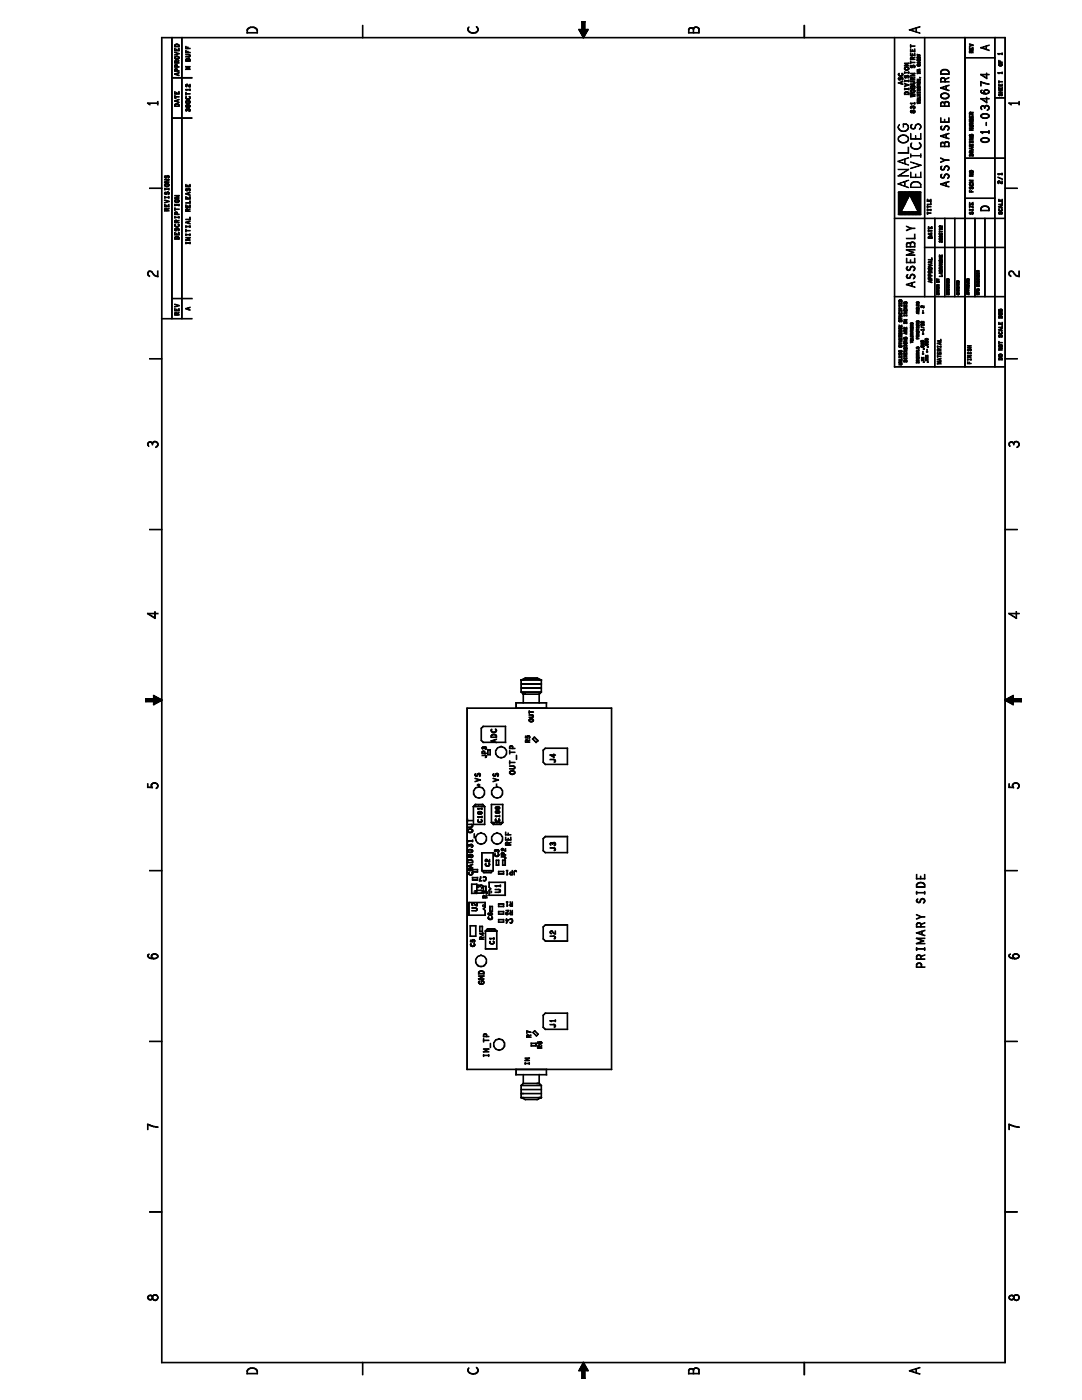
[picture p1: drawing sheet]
<svg xmlns="http://www.w3.org/2000/svg" width="216mm" height="279mm" viewBox="0 0 216 279" stroke-linecap="round" stroke-linejoin="round" font-family="sans-serif">
<g fill="#000">
<path d="M32.3 7.5v264.5zM34.3 15.5h4l.1 .1h-4.1zM34.3 7.5v56.2zM34.9 8.9l.1 .1-.2 .1zM34.8 10.9l1-.2zM34.8 11.4h.2l-.1 .2zM34.9 11.3l.2 .1-.2 .1zM34.9 12.2h.1l-.1 .2zM34.9 13h.1l-.2 .2zM34.9 13.8h.1l-.1 .2zM34.8 14.7l1-.2-.9 .4zM34.9 19.3h.9l-.9 .1z"/>
<path d="M34.8 9.1h.2l-.1 .3zM35 8.9l.1 .1-.2 .1zM34.9 9.6v.6zM34.8 11.5h.2l-.1 .2zM35 11.3h.1l-.2 .1zM34.9 12.2v.4zM35 12.1l.1 .1-.2 .1zM34.8 13.1h.2l-.1 .3zM34.9 13h.2l-.1 .1zM34.8 13.9h.2v.3h-.2zM34.9 13.8l.2-.1v.1l-.2 .1zM34.9 18.2v.6z"/>
<path d="M34.9 19v.6zM34.9 8.9h.2l-.1 .1zM35 12.1l.2 .1h-.2zM34.9 11.5l.1 .2zM35 11.3h.2l-.1 .1zM35 12.9l.2 .1h-.2zM35 13.7l.2 .1h-.2zM35 8.8l.2 .1-.1 .1zM35.1 11.2l.2 .1h-.2zM35.1 12.1l.2 .1h-.2zM35 19.2h.1v.5zM35.1 8.8h.2v.1z"/>
<path d="M34.9 11.6l.2 .2zM35.1 12.9l.2 .1h-.2zM35.1 13.7l.2 .1h-.2zM35 11.7l.2 .1-.1 .1zM35.2 11.2l.2 .1h-.2zM35.2 12.1l.1 .2zM35.2 8.8h.3zM35.2 12.3l.5-.2 .1 .1-.5 .2zM35.2 12.9l.2 .1zM35.2 13.7l.2 .1-.1 .1zM35.2 12.2l.2 .1-.1 .1zM35.3 9.8v.4z"/>
<path d="M35.1 11.7l.2 .2h-.2zM35.3 11.2l.2 .1h-.2zM35.3 13l.1 .2h-.1zM35.3 13.8v.2zM35.2 18.5h.1v.3zM35.3 12.2l.1 .1-.1 .3zM35.3 8.8l.3 .1zM35.4 11.2l.2 .1zM35.3 13.1h.1v.3zM35.3 13.9h.1v.3h-.1zM35.2 11.8h.2zM35.4 14.6v.4z"/>
<path d="M35.4 19.9v.5zM35.5 8.8l.2 .2zM35.3 11.7l.2 .1-.2 .1zM35.5 11.3l.2 .1zM35.6 8.9l.1 .2zM35.4 11.7h.2l-.1 .2zM35.6 11.3l.2 .1-.2 .1zM35.6 8.9l.2 .2h-.2zM35.5 11.7l.2-.1-.1 .2zM35.6 11.4l.1 .2zM35.6 9.1h.2l-.1 .3zM35.6 9.7h.2l-.1 .5z"/>
<path d="M35.6 11.5h.2l-.1 .2zM35.6 11.6h.2l-.1 .1zM35.7 18.2v.6zM34.8 9.3h1zM34.9 10l.9 .1-.9 .1zM34.9 10.4l.9 .4-1-.3zM34.9 12.5l.9 .1h-.9zM34.9 13.3l.9 .1h-.9zM34.8 14.1h.9l.1 .1zM34.8 14.7l1 .4-1-.2zM34.9 18.7l.9 .1h-.9zM36.3 7.5v56.2z"/>
<path d="M37.1 11.3h.6v.1h-.7zM37.1 11.8h.1l-.1 .2zM37 13.8l.8-.3v.1zM37 13.3h1zM37.1 16.9l.1 .1-.2 .1zM37.1 18.7l.9 .1h-.9zM37 9.3h.2l-.1 .4zM37 10.1h.2v.4h-.2zM37.1 11.9v.3zM37.1 11.9l.2-.1-.1 .1zM37 17.1l.2-.1v.2zM37 16.9l.3-.1-.1 .2z"/>
<path d="M37.1 17.8l.2 .3-.3-.2zM37.1 18.4v.6zM37 19.5l.2 .2zM37.1 11.8l.2-.1v.1l-.1 .1zM37.1 16.9l.2-.1zM37 19.4h.2l-.1 .2zM37.1 19.6l.1 .2zM37 17.1l.2 .2zM37.1 19.3l.1 .2h-.2zM37.2 19.6l.1 .2zM37.2 11.7h.2l-.1 .2zM37.2 16.8h.2v.1z"/>
<path d="M37.1 19.3h.2l-.2 .1zM37.1 17.1l.2 .1v.2l-.2-.1zM37.3 19.7l.2 .1h-.2zM37.3 11.7l.2-.1v.2h-.2zM37.3 16.8l.2 .1zM37.4 19.7l.2 .1-.2 .1zM37.5 11.6l.2 .1v.1zM37.4 16.9l.2 .3zM37.5 19.7h.2v.2h-.2zM37.5 9.4v.3zM37.5 10.2v.3h-.1zM37.5 17.1l.2 .1z"/>
<path d="M37.6 11.3h.2l-.1 .1zM37.6 11.6l.2 .2-.1 .1-.2-.2zM37.6 17.1l.2 .2h-.2zM37.6 19.7h.2v.1zM37.7 11.7l.2 .1-.1 .1zM37.7 19.7h.2l-.1 .1zM37.7 11.3l.2-.1-.1 .2zM37.1 10.8h.6v.2h-.6zM37.7 17.2l.3 .2zM37.8 19.6v.2zM37.8 11.8l.1 .1zM37 13.3l.8 .3-.8-.2z"/>
<path d="M37.9 11v.3zM37.6 10.8l.2 .2h-.2zM37.8 11.8l.2 .2zM37.8 19.5l.2 .1-.1 .1zM37.8 19.2v.2zM37.8 11l.1 .2zM37.7 10.9l.2 .1zM37.8 16.8h.2l-.1 .6zM37.9 17.7l.1 .4h-.2zM37.8 19.4h.2l-.1 .2zM37.8 19.4l.1-.1v.3zM37.8 19.3l.1 .2z"/>
<path d="M37.9 11.9v.3zM37 9.7h1zM37.1 10.4h.8l.1 .1h-1zM37.1 12.1l.9 .1h-.9zM37.1 13.8h.9l-.9 .1zM37.1 17.8h.8l.1 .1-.9 .1zM49.3 6h.1v.6zM49.4 5.8h.1l-.2 .3zM49.5 5.6l.1 .1-.2 .2zM49.5 5.6l.3-.1-.2 .3zM49.7 5.5l.3-.1-.3 .2zM49.9 5.4l.5 .1z"/>
<path d="M50.2 5.4h.5v.1zM50.6 5.4l.4 .1-.1 .1zM50.8 5.5l.3 .2zM51 5.6l.3 .3zM51.2 5.8l.2 .2-.1 .1-.2-.3zM51.3 6v.6zM72.3 5l.1 2.6zM93.3 5.9l.3 .3-.1 .1zM93.3 5.7l.1 .3h-.1zM93.4 6.1l.3 .2v.1zM93.4 5.5v.3zM93.5 5.4l.1 .1-.2 .1z"/>
<path d="M93.6 6.3l.3 .2v.1zM93.9 6.4l.3 .2-.4-.1zM94.1 6.5l.5 .1h-.5zM94.4 6.5l.5 .1h-.5zM94.7 6.5l.3-.1-.2 .2zM94.9 6.4l.3-.1-.2 .3zM95.3 6.1l.1 .1-.2 .2zM95 5.3l.2 .2zM95.3 5.9l.2 .1-.2 .2zM95.2 5.5l.1 .2zM95.3 5.8h.2l-.1 .3zM95.3 5.5l.1 .4z"/>
<path d="M115.5 5.9l.7-.1v.2zM115.7 5.9l.6 .1-.6 .1zM115.7 6.1h.7zM115.9 6.1l.6 .1h-.6zM116 6.2l.9 .1h-.9zM116.1 6.3h.7v.1zM116.1 4.3h.7v.1h-.7zM116.1 4.3h.1v1.7h-.1zM116.2 4.4l.5-.1v.1zM116.2 6.3l.4 .1-.4 .1zM116.2 4.4h.1l-.1 1.7zM116.3 4.4l.3 .1h-.3z"/>
<path d="M116.3 6.4h.2v.2zM116.3 4.4v1.7zM116.4 4.5l.1 .1h-.1zM116.4 4.5v1.7zM116 6.2h.1l.4 1zM116.1 6.3h.1l.3 .7zM116.2 6.3l.3 .6zM116.3 6.4l.2 .4zM115.5 5.9l1 1.7zM115.7 5.9l.8 1.5-.1 .1zM115.7 6.1l.1-.1 .7 1.3-.1 .1zM116.5 6.1l.5 .1h-.5z"/>
<path d="M115.9 6.1l.6 1.1-.1 .1zM116.4 6.5h.1v.2zM116.5 6l.6 .1h-.6zM116.5 4.5v1.7zM116.5 6.4l.1 .1-.2 .3zM116.6 5.9l.7 .1-.7 .1zM116.5 4.4h.1v1.7zM116.5 6.3l-.1 .6zM116.6 5.9l.7-.1v.2zM116.5 4.4l.2-.1v1.8l-.2-.1zM116.7 6.3h.1l-.4 .7zM116.6 4.3h.2v1.7h-.2z"/>
<path d="M116.8 6.2l.1 .1-.5 .9zM116.9 6.1l.1 .1-.6 1.1-.1-.1zM117 6l.1 .1-.7 1.3-.1-.1zM117.1 5.9l.2 .1-.9 1.5-.1-.1zM117.3 5.9h.1l-1 1.7zM137.4 6.5l2.1 .1zM137.4 5.8h.1v.8zM137.5 5.6l.1 .1-.2 .2zM137.5 5.7l.3-.1-.2 .2zM137.6 5.5h.4l-.3 .2zM137.8 5.5l.4 .1h-.4zM138.1 5.5l.2 .2h-.3z"/>
<path d="M138.2 5.7l.2 .1zM138.3 5.8l.1-.1v.9h-.1zM138.4 5.5h.1l-.1 .3h-.1zM138.4 5.6l.3-.2-.2 .3zM138.6 5.4h.3zM138.9 5.3l.3 .2h-.3zM139.1 5.4l.3 .1-.1 .1zM139.4 5.7l.1 .9zM139.3 5.5l.2 .3zM160.4 5.1h.2l-.1 2.5-.1-.1zM179.3 16.5l.9-.2zM179.2 15.7h.2l-.1 .1z"/>
<path d="M179.3 15.6l.1 .1zM179.4 15.5l.1 .1-.2 .1zM179.2 14.8h.2l-.1 .2zM179.3 14.8l.1 .3zM179.3 14.9l.2 .2zM179.4 15l.2 .1-.1 .1zM179.2 15.7h.2v.2zM179.3 14.7h.1l-.1 .2zM179.3 14.6h.2l-.1 .2zM179.5 15l.2 .2h-.2zM179.3 15.8l.1-.1 .1 .2zM179.6 15.1l.2 .1h-.2z"/>
<path d="M179.4 15.8l.2 .2zM179.5 15.8h.1l.1 .1-.2 .1zM179.7 15.1l.3 .1h-.3zM179.5 15.8h.2zM179.6 15.6h.1v.3zM179.8 15.2l.2-.1zM179.7 15.5v.2zM179.9 15.1l.2-.1-.1 .2zM179.8 15.5l.1 .1-.2 .1zM179.8 16.3h.1v.5zM180 14.9l.2 .1-.1 .1h-.1zM180 15.8v.2z"/>
<path d="M179.8 15.5h.2l-.2 .1zM180 14.9h.2l-.1 .2zM180.1 15.7v.2h-.1zM179.9 15.5h.2l-.2 .1zM180 14.8h.2l-.1 .2zM180 14.6l.1 .2-.1-.1zM180 14.6l.1 .1zM180 15.7h.2l-.1 .1zM180 15.5l.1 .1zM180 14.8l.1-.1 .1 .2zM180 15.6l.1-.1 .1 .2zM179.2 16.5l1 .3z"/>
<path d="M180.5 13l.9-.4-.9 .6zM180.5 13.5l.1 .1v.2zM180.6 13.5l-.1 .2zM180.5 14.4l.9 .1-.9 .1zM180.5 15.2v.2zM180.5 15.2l.2-.1-.1 .2zM180.5 16.1l.9 .1h-.9zM180.5 17.1l.9-.1-.9 .3zM180.5 17.7l.9 .1zM180.5 18.5h.1v.2l-.2-.1zM180.5 13.6h.1v.2zM180.5 13.5h.2z"/>
<path d="M180.5 14.4h.1v.3zM180.5 15.2h.1v.2zM180.5 16h.1v.3zM180.5 17.6h.1v.3zM180.5 18.6h.1v.3zM180.6 18.4l.1 .1-.1 .1zM180.5 15.3l.1 .2zM180.6 18.4l.1-.1 .1 .2h-.2zM180.5 13.7l.1 .2zM180.6 13.4h.2l-.1 .1zM180.5 15.4l.2 .1zM180.6 18.4l.2-.1v.1l-.1 .1z"/>
<path d="M180.5 13.8l.2 .1zM180.7 13.4h.2l-.2 .1zM180.7 18.4l.3-.1zM180.6 15.4l.2 .1-.1 .1zM180.6 13.8l.2 .2zM180.8 13.3l.2 .1-.2 .1zM180.8 18.3l.3 .1zM180.9 13.4l.2 .1zM180.7 15.5h.2l-.2 .1zM180.7 13.9l.2 .1zM180.9 15.2v.2l-.1 .1zM180.7 15.5l.2-.1-.1 .1z"/>
<path d="M180.8 13.9l.2 .1zM181 13.4l.2 .1zM180.9 15.1l.1 .1-.1 .1-.1-.1zM181 18.4h.2zM180.9 15.2l.2-.1zM181.1 18.4l.2 .1zM180.9 13.9l.2 .1zM181.1 13.5h.2zM181.2 15.4l.2 .1-.3 .1zM181 15.1h.2l-.2 .1zM181.1 18.4l.3 .1-.2 .1zM181 13.9l.2-.1-.1 .2z"/>
<path d="M181.2 13.5l.1 .2zM181.3 15.3v.2zM181.3 14.3l.1 .1v.3zM181.3 15.2h.1v.2zM181.1 15l.2 .2h-.2zM181.3 16h.1v.3zM181.3 17.6h.1v.3zM181.3 18.5l.1 .2-.2-.2zM181.1 13.8h.2l-.1 .2zM181.2 13.6l.2-.1v.2zM181.2 15.2l.1-.1 .1 .2-.1 .1zM181.2 15.1l.2 .1z"/>
<path d="M181.3 13.6l.1 .1-.1 .1zM181.3 13.7l.1 .1-.2 .1zM180.5 16.6l.9 .3-.9-.1zM181.3 18.5l.1 .1v.3zM180.5 13.1h.9zM180.5 12.6l.9 .1zM180.5 18.8h.9zM181.5 5.9l2-.6 .1 .1-2.1 .7zM181.7 9.1l.9 .1-.9 .1zM181.7 11.5h.1v.1h-.1zM181.7 12.4l.9 .1zM181.7 13.1l.1 .2h-.1z"/>
<path d="M181.7 15.1l.9-.5-.9 .6zM181.7 15.5h.1v.2h-.1zM181.7 16.7l.7 .1h-.7zM181.7 17.5l.9 .1-.9 .1zM181.7 17.9l.2 .1-.1 .2-.1-.1zM181.7 19.3l.9-.2-.9 .3zM181.7 19l.9-.2zM181.7 8.9h.1l-.1 .6zM181.7 9.8h.1l-.1 .5zM181.7 10.6h.1l-.1 .5zM181.7 11.6h.1l-.1 .3zM181.8 11.4l.1 .1-.2 .1z"/>
<path d="M181.7 12.2h.1l-.1 .5zM181.7 13.2v.2zM181.7 13.1h.2l-.1 .2zM181.7 15.7h.1l-.1 .3zM181.8 15.5l.1 .1-.2 .1zM181.7 18.2h.1v.1zM181.7 18v.2zM181.8 11.4l.2 .1h-.3zM181.8 15.5h.2l-.2 .1zM181.7 17.3h.1l-.1 .4zM181.7 18l.2-.1-.1 .2zM181.7 13.3h.1v.2z"/>
<path d="M181.8 17.9h.2zM181.7 17.2h.1l-.1 .2zM181.7 18.2h.1l.1 .2zM181.9 11.4h.2v.1h-.2zM181.7 13.3l.2 .2zM181.9 15.5l.2 .1h-.2zM181.8 17.1l.1 .1-.2 .1zM181.7 18.3l.2 .1zM181.9 17.9l.2-.1v.1l-.2 .1zM181.7 17.2l.2-.1v.1zM181.9 11.4l.3 .2zM181.8 13.4l.2 .1h-.2z"/>
<path d="M182 15.5l.1 .2zM181.8 18.4h.2zM182 17.8l.2 .1h-.2zM181.9 17.1h.1v.2zM182.1 11.6l.5-.2zM182.1 11.4l.1 .2h-.1zM181.9 13.4l.1-.1 .1 .2h-.2zM182.1 15.6l.5-.1-.5 .2zM182 15.6l.2 .1zM182.1 9.9v.4zM182 10.8h.2l-.1 .3zM182 13.2h.2l-.1 .2z"/>
<path d="M182 13.3v.2zM182 17.2l.1 .2zM181.9 17.1l.2 .2h-.2zM182 17.3h.2l-.1 .4zM181.9 18.4h.2v.1h-.2zM182.2 17.8l.1 .1h-.2zM182.1 11.6h.1v.3zM182.1 15.7h.1v.3zM182.1 17.1l.1 .1-.1 .2zM182.1 13.1v.2zM182.2 16.7h.3l-.2 .1zM182.2 17.1v.1l-.1 .1z"/>
<path d="M182 18.4h.2v.1zM182.2 17.9h.3zM182.1 13.1l.1-.1 .1 .1-.2 .1zM182.5 13.3v.1l-.1 .1zM182.3 16.7l.2-.1v.2zM182.1 18.4h.2v.1h-.1zM182.3 17.9l.2 .2zM182.2 13.1l.1-.1 .1 .1zM181.7 16.3h.7zM182.2 17.1h.2l-.2 .1zM182.5 13.3h.1l-.1 .2h-.1zM182.4 18l.1-.1 .1 .2-.1 .1z"/>
<path d="M182.2 13l.3 .1zM182.5 16.5v.2zM182.2 16.3l.3 .1zM182.2 17.1l.3 .1zM182.2 18.4h.3zM182.5 13.2v.2zM182.3 13.1l.2 .1zM182.4 16.4h.1v.2zM182.4 16.3l.1 .2zM182.5 17.2v.5zM182.3 17.1l.2 .1v.1zM182.4 18.2l.1 .2-.2 .1z"/>
<path d="M182.5 9.7v.6zM182.5 10.5v.6zM182.4 13.1l.2 .2zM182.4 17.1l.2 .2zM182.5 18.2h.1l-.1 .1zM182.5 18l.1 .1-.1 .1zM181.7 10.2h.9zM181.7 11h.9zM181.7 11.8l.9 .1zM181.7 15.1l.9 .1h-.9zM181.7 14.6l.9 .1zM181.7 15.9l.9 .1z"/>
<path d="M182.5 18.2l.1 .1-.2 .1zM181.7 19l.9 .2zM181.7 18.7l.9 .2zM182.8 5.5v.9zM183 11.4h.1v.2zM183 11.4h.2l-.1 .1zM183 11.9h.1v.2h-.1zM183.1 11.9h.1l-.2 .1zM183 12.4l.2 .2zM183 13.9l.6-.1-.6 .3zM183 14.6l.6-.1-.6 .2zM183 14.3l.6 .1z"/>
<path d="M183 16.1l.6-.4v.1l-.5 .4zM183 16.3h.2l-.2 .2zM183 16.9l.6 .1h-.6zM183 17.3h.1v.2h-.1zM183 17.4l.2-.1-.1 .1zM183 18.1l.6-.4v.1l-.5 .4zM183 18.4l.6 .1h-.6zM183 19h.6l-.6 .2zM183 18.8h.6l-.6 .1zM183 19.5l.6 .1h-.6zM183 19.9l.6 .1h-.6zM183 11.4h.3z"/>
<path d="M183.1 11.9h.2l-.2 .1zM183 13h.1v.1zM183 13l.2 .1zM183 16.4h.1v.2zM183.1 16.3v.2zM183 16.8l.1 .4zM183 17.4l.1 .1zM183 18.4h.1v.2zM183 10.8l.1 .4h-.1zM183 11.5h.1v.1zM183 13.1h.3zM183.1 16.3h.2v.1z"/>
<path d="M183 17.4l.1 .2zM183 11.5l.2 .1h-.2zM183.1 11.4h.2zM183 12l.2 .1zM183.2 11.8l.1 .2-.2-.1zM183.1 13.1l.2 .1zM183 12.9l.1 .1zM183 16.5l.1 .1zM183.2 16.3h.1l-.1 .1zM183 17.5l.2 .1zM183.2 13.1l.2 .1zM183 12.9h.2l-.1 .1z"/>
<path d="M183 16.5l.2 .1zM183 10.8l.3 .1-.1 .1zM183 11.6h.3zM183.2 11.4l.1 .1zM183 12.1h.3l-.1 .1zM183.2 11.9h.1v.1zM183.3 16.3l.1 .1zM183 17.5l.2 .2zM183.2 11.4h.1v.2zM183.2 11.9l.1 .1zM183.3 13.1l.2 .1h-.2zM183 12.9h.3l-.2 .1z"/>
<path d="M183.1 16.6l.2 .1zM183.3 17.3h.2zM183.1 17.5l.2 .1-.1 .1zM183.1 11.6h.2zM183.3 11.5l.1 .1h-.1zM183.3 11.6h.1zM183.3 11.6h.2l-.1 .1zM183.3 11.9v.2zM183.1 12.1h.2l-.1 .1zM183.2 12h.1l.1 .2zM183.3 12.1l.1 .1zM183.3 12.1l.2 .1z"/>
<path d="M183.3 13.1l.2 .1zM183.1 12.9l.2-.1zM183.3 16.3h.2l-.2 .1zM183.3 17.3h.1l-.1 .2zM183.1 10.9l.2 .1h-.2zM183.3 11.5v.1h-.1zM183.2 11.6h.1l-.1 .1zM183.3 11.6h.3l-.2 .1zM183.3 12v.2zM183.2 12.1h.1zM183.4 12.1l.2 .1h-.2zM183.2 16.6l.1 .1z"/>
<path d="M183.3 16.3h.3l-.3 .1zM183.2 17.5l.1 .2zM183.3 11.4h.1l-.1 .2zM183.3 11.9h.1l-.1 .1zM183.4 13.1l.1-.1 .1 .1zM183.2 12.8l.2 .1-.2 .1zM183.2 16.6h.2v.1zM183.2 17.6l.2 .1zM183.2 10.9l.2 .1zM183.3 11.4l.1-.1v.1zM183.4 11.6l.1-.1 .1 .1zM183.3 11.8l.1 .1-.1 .1z"/>
<path d="M183.5 12l.1 .2h-.2zM183.4 13l.2 .1-.1 .1zM183.3 12.8h.2l-.1 .2zM183.3 13.9l.1-.1v.3zM183.5 16.3v.2l-.1-.1zM183.4 17.3l.2 .1zM183.6 11.5l-.1 .2zM183.5 12l.1 .1-.1 .1zM183.3 16.6h.2zM183.4 17.3h.2v.1zM183.3 17.6h.2zM183.3 11h.2z"/>
<path d="M183.3 11.4h.2zM183.6 11.4v.2h-.1zM183.3 11.8l.2 .1h-.2zM183.5 12h.1v.1zM183.5 12.4h.1v.3zM183.6 12.9v.2zM183.3 12.9h.2zM183 14.3l.6 .2-.6-.1zM183.5 16.3l.1 .2zM183.3 17.6l.2-.1v.2zM183.5 18.3l.1 .1v.2zM183 18.8l.6 .2z"/>
<path d="M183.5 19.3h.1v.3zM181.4 6l2.2 .6zM183.5 11.4l.1 .2zM183.5 11.4l.1 .1zM183.4 11.3l.2 .1h-.2zM183.3 11.4h.3zM183.5 11.9l.1 .2zM183.5 11.9l.1 .1zM183.4 11.8l.2 .2zM183.4 11.8l.2 .1h-.2zM183.4 12.9l.2 .1zM183.4 12.8l.2 .1-.1 .1z"/>
<path d="M183.3 16.6h.3zM183.6 16.3v.3zM183.5 17.3l.1 .2zM183.4 17.6l.2-.1-.1 .2zM183.4 11h.2zM183 13.9l.6 .2h-.6zM183.5 16.4l.1 .1v.1zM183.5 16.5l.1 .1h-.2zM183.4 16.6h.2l-.1 .1zM183.5 17.4l.1 .2zM183.4 17.5h.2v.1zM183 12.5h.6z"/>
<path d="M183 14.6h.6v.1zM183 16.1h.6zM183 15.8l.6 .1h-.6zM183 18l.6 .1-.6 .1zM183 17.8l.6-.1v.2h-.6zM183 19.1h.6zM183.5 15.4l.2 .1zM187.8 14.1v.3h-.1zM187.7 15.6l.2 .1-.2 .2zM187.7 17.5l1.7-.5v.1l-1.7 .5zM187.7 14.4h.1l-.1 .5zM187.7 15.8h.1v.6h-.1z"/>
<path d="M187.7 18.9l.1 .1-.1 .2zM187.8 18.8l-.1 .2zM187.9 14l.1 .1-.2 .2zM187.9 15.5l.1 .1-.2 .1zM187.7 19.1v.3zM187.8 18.8l.3-.1-.2 .2zM187.9 14.1l.2-.2-.2 .3zM187.8 15.6l.4-.1zM187.7 19.3l.2 .2zM188 18.7l.3-.1-.3 .2zM188 13.9h.3l-.2 .2zM187.8 19.4l.3 .1-.1 .1z"/>
<path d="M188.1 15.5l.3 .1h-.3zM188.2 18.6l.3-.1v.2h-.3zM188.2 13.8l.4 .1-.3 .1zM188 19.5l.3 .1-.1 .1-.2-.1zM188.3 15.5l.2 .2-.2-.1zM188.3 18.6l.4-.1v.2zM188.5 13.8l.3 .1-.3 .1zM188.5 15.8l.9-.3-.8 .4zM188.4 15.7l.2 .1v.1zM188.1 19.6l.4 .1zM188.5 15.8h.1v.6h-.1zM188.6 18.5l.3 .1-.3 .1z"/>
<path d="M188.3 19.6h.4v.1zM188.8 13.8l.3 .2h-.3zM188.7 17.1l.1 .1v.7h-.1zM188.8 18.6l.3 .2zM188.9 13.9l.3 .2-.1 .1zM188.6 19.7l.3-.1zM189 18.7l.3 .1-.1 .1zM189.1 14l.2 .3zM188.8 19.6l.3-.1-.3 .2zM189.1 18.8l.2 .2zM189.2 14.2l.2 .2zM189 19.5l.3-.1-.2 .2z"/>
<path d="M189.2 19l.2-.1v.3zM189.3 14.4h.1v.5zM189.3 19.1h.1l-.1 .3zM189.3 19.3l-.1 .2zM187.7 14.7h1.7v.1l-1.7 .1zM187.7 16.3h1.7v.1zM187.7 17.5l1.7 .6-1.7-.5zM193.5 10.1h.1l-.1 .2zM193.5 9.1l.7-.1-.8 .3zM193.4 10.2h.1v.3zM193.5 10.2l.1-.1-.1 .1zM193.4 9.5h.1v.4z"/>
<path d="M193.5 10.1l.2 .1zM193.6 10.1h.2v.1zM193.7 10.1l.1 .1zM193.8 10.2l.4-.1-.4 .2zM193.8 10.1v.2zM193.8 10.2h.1l-.1 .3zM193.8 9.6v.3zM193.4 10.4h.8v.1h-.7zM194.1 9.5l.1-.1v.5l-.1-.1zM193.4 9.8l.8-.1v.2zM193.4 8.8l.8 .2-.1 .1zM195.7 9.5l1.7-.5-1.7 .6z"/>
<path d="M195.7 14.8l1.2 .8v.1l-1.2-.8zM195.7 18l.2 .1-.2 .2zM195.7 18.1l.3-.1zM195.7 19.6l1.2 .9zM195.7 16.3v.9zM195.7 18.2l.1 .3zM195.7 18.4l.3 .1zM195.8 18.5l.4 .1h-.4zM195.7 16.3l.5 .2zM196.3 18.1l.2 .1-.2 .2zM196.3 18.1l.3-.1-.2 .2zM196 18.6l.3 .1z"/>
<path d="M196.3 18.2l.2 .3h-.1zM196.4 18h.3zM196.1 16.5l.4 .1-.1 .1zM196.3 18.4l.3 .2zM196.6 17.9l.3 .1h-.3zM196.2 18.6l.5 .2h-.4zM196.5 18.5l.2 .3-.3-.2zM196.4 16.6l.4 .1zM196.8 17.9h.2l.1 .1h-.3zM196.8 9.1v.8zM196.8 14.6h.1v1.1zM196.9 17.9l.3 .2-.3-.1z"/>
<path d="M196.6 18.7l.3-.1v.2h-.3zM196.7 16.6l.4 .2-.4-.1zM197.1 18l.2 .2zM196.8 18.7l.4-.1zM197.2 18.1h.2v.3h-.1zM197.1 18.6l.3-.1-.3 .2zM195.7 9.5l1.7 .6zM195.7 14.8l1.7 .1h-1.7zM197 16.7l.4 .1h-.4zM197.3 18.2l.1 .3h-.2zM195.7 19.6l1.7 .1-1.7 .1zM198.5 19.5l2.1 .1h-2.1z"/>
<path d="M199.1 10.7l.3 .2zM199.1 14.5l.3 .2zM199.3 12.7l.1 .1-.1 .1zM199.3 18l.7 .1-.7 .1zM199.3 16.3h.7v.1h-.7zM199.3 18.8h.1l-.1 .1zM199.3 12.8h.1l-.1 .2zM199.4 12.7l.1 .1h-.2zM199.3 12v.5zM199.3 17.4l.1 .4h-.1zM199.3 16.8v.4zM199.3 16.1v.5z"/>
<path d="M199.3 18.8v.2zM199.4 12.7h.2zM199.3 18.9l.1 .1h-.1zM199.3 12.9l.1 .2zM199.5 12.7h.1l-.1 .1zM199.3 19h.2zM199.3 13l.2 .1zM199.5 12.7h.2zM199.3 19h.3zM199.3 13.1l.3-.1v.2zM199.6 12.7h.2zM199.4 19l.1-.1 .1 .1-.1 .1z"/>
<path d="M199.4 13.1l.2-.1v.2zM199.6 12.2h.1l-.1 .3zM199.6 18v.5zM199.6 17.6h.1v.2h-.1zM199.6 16.9h.1l-.1 .3zM199.6 18.8h.1l-.1 .2zM199.6 18.9v.1l-.1 .1zM199.5 18.8h.2l-.1 .1zM199.5 13.1h.2zM199.7 12.7h.2zM199.8 12.7l.1 .1zM199.8 19h.2l-.1 .1z"/>
<path d="M199.6 18.8l.2-.1zM199.6 13.1l.2-.1v.2zM199.9 12.7l.1 .2-.2-.1zM199.9 18.9h.1l-.1 .2zM199.6 18.8l.3-.1zM199.7 13l.2 .1-.2 .1zM199.8 18.7l.1 .1h-.1zM199.9 13l-.1 .1zM199.9 12.7l.1 .3zM199.9 10.5l.1 .4zM199.9 14.4l.1 .3zM199.9 18.8l.1 .2z"/>
<path d="M199.9 18.8l.1 .1zM199.9 18.7v.2l-.1-.1zM199.9 12.9h.1l-.1 .1zM199.9 12.9v.2zM199.9 17.4l.1 .4h-.1zM199.9 16.8l.1 .4zM199.3 12.4h.7zM199.1 10.7l.9 .1zM199.3 18.4l.7 .1h-.7zM199.3 17.7h.7v.1zM199.3 17.1h.7zM199.1 14.5l.9 .1z"/>
<path d="M32.3 7.5h168.3l-168.3 .1zM29.5 20.5l.5 .4zM31.4 20.3l.1-.1v.8l-.1-.1zM29.5 20.5h2v.2h-2zM29.8 37.5l2.5 .1h-2.5zM32.8 36.4l1-.5zM32.9 35.2h.1l-.1 .2zM32.9 35.1h.1l-.1 .2zM32.9 35.2l.2-.1-.2 .2zM32.9 36.8v.2zM32.9 36.7v.2zM32.9 37.7h.8v.1h-.8z"/>
<path d="M32.9 37.6h.1l-.1 .3zM32.9 38.5v.2zM32.9 38.4h.1l-.1 .2zM33 38.3l.1 .1-.2 .1zM32.9 39.3h.8v.2h-.8zM32.9 39.2h.1l-.1 .4zM32.9 36.9v.2zM32.9 36.7h.2zM32.9 35.3l.1 .1-.1 .1zM32.9 38.5l.1 .2-.2-.1zM32.9 37l.1 .2zM33 36.7l.2-.1v.1l-.2 .1z"/>
<path d="M32.9 35.3l.2 .2zM32.9 38.7h.2zM32.9 37.1l.2 .1zM33.1 36.6l.2 .1h-.2zM33 35.4l.1 .1h-.1zM32.9 38.7l.2 .1zM33 37.1l.2 .2zM33.2 36.6l.2 .1h-.2zM33.1 35.4h.2l-.2 .2zM33.3 36.6l.2 .1h-.2zM33.1 38.7h.2l-.2 .1zM33.3 35.2v.2h-.1z"/>
<path d="M33.2 35.3h.1l-.1 .2-.1-.1zM33.1 37.2l.2 .1zM33.2 38.5l.1 .2h-.1zM33.2 38.6h.1l-.1 .2-.1-.1zM33.3 35.1l.1 .1-.1 .1-.1-.1zM33.3 38.4h.1l-.1 .2zM33.2 37.1l.2 .2h-.2zM33.4 36.6l.2 .2zM33.3 35.1h.2zM33.3 38.4h.2zM33.7 35.3v.1l-.2 .2zM33.3 37.2h.2z"/>
<path d="M33.5 36.7l.2 .1zM33.6 38.7h.1l-.1 .2zM33.3 35.1h.3zM33.3 38.4l.3-.1zM33.7 35.3h.1l-.1 .2zM33.4 37.1h.2v.1l-.2 .1zM33.6 36.7l.1 .2zM33.7 38.5v.3zM33.7 35.2v.2l-.1-.1zM33.5 35l.2 .2-.3-.1zM33.7 37.6v.3h-.1zM33.7 38.5v.2h-.1z"/>
<path d="M33.5 38.3l.2 .1h-.3zM33.7 39.2v.4l-.1-.1zM33.7 35.1v.2zM33.5 35.1l.2 .1-.1 .1zM33.5 37.1h.2zM33.7 36.8v.2zM33.6 38.4l.2 .1-.1 .1zM33.5 38.4l.2 .1h-.1zM32.9 36.3h.8v.1h-.8zM32.9 35.8h.8v.1h-.8zM33.7 36.9v.2zM33.7 37l-.1 .2z"/>
<path d="M34.3 23.5l4.1 .1h-4.1zM34.8 20.1l1-.2-.9 .3zM34.9 20.8l.1 .1-.2 .1zM34.8 39.5l1-.5-.9 .6zM34.9 20.9v.4zM35 20.8l.1 .1-.2 .1zM35 39.8l.1 .1-.2 .1zM34.9 20.8h.2l-.1 .1zM35 39.8h.2l-.1 .2zM35 20.7h.2l-.1 .2zM35.1 39.8h.2l-.2 .1zM35.1 20.7h.2v.1h-.2z"/>
<path d="M35.2 39.8l.2 .1h-.2zM35.2 20.7h.3zM35.3 39.8l.2 .1-.2-.1zM35.4 20.7l.2 .1-.1 .1zM35.4 39.8l.2 .2zM35.5 20.7l.2 .2zM35.5 39.8l.2 .2zM35.6 20.8l.1 .2zM35.6 39.9l.2 .1-.2 .1zM35.6 20.9l.2 .1zM35.6 40l.1 .2zM35.7 20.9v.4z"/>
<path d="M34.9 20.1l.9 .3-1-.2zM34.9 21.1l.9 .1-.9 .1zM34.9 39.5h.9l-.9 .1zM34.9 39l.9 .1h-.9zM37.1 20.2h.2l-.2 .2zM37.1 37.7v.2zM37.2 37.6l.1 .1-.2 .1zM37 38.6l1-.2-.9 .3zM37.1 20.3l.1 .2h-.2zM37 20.2h.2l-.1 .2zM37.2 20.1l.1 .1-.2 .1zM37.1 21.2l.1 .2z"/>
<path d="M37.1 22l.2 .1-.1 .1zM37.1 36.8v.5zM37 37.8l.2 .1zM37 39.2h.2l-.1 .6zM37 21.1h.2l-.1 .2zM37 21.9h.2v.2h-.2zM37.1 20.4l.2 .1-.1 .1zM37.2 20.1h.2l-.1 .1zM37.1 21.3h.2v.1zM37.1 21l.1 .1-.1 .2zM37 37.8l.2 .2zM37.2 21.3l.3 .1z"/>
<path d="M37.1 21.8h.1v.2h-.2zM37.3 20.1h.2l-.2 .1zM37.2 21l.1 .1-.2 .1zM37.1 37.9l.2 .1zM37.1 20.5l.2 .1zM37.1 21.8h.2l-.1 .1zM37.4 21.3l.1 .1-.2 .1zM37.1 21l.2-.1v.1l-.1 .1zM37.2 21.8h.1zM37.2 37.9l.2 .1-.2 .1zM37.3 20.5l.1 .1-.1 .1-.1-.1zM37.4 20.1h.2z"/>
<path d="M37.5 21.3l.2 .1-.2 .1zM37.2 21.8h.2zM37.2 21h.3l-.2 .1zM37.3 21.8l.2 .1zM37.2 38h.3zM37.3 20.5l.2 .2h-.2zM37.5 20.1l.2 .1zM37.4 21.8l.1 .2zM37.5 21.8v.3zM37.4 37h.1v.3zM37.5 37.7v.3zM37.5 37.8l-.1 .3z"/>
<path d="M37.5 39.4v.4zM37.6 21.3l.2 .1-.2 .1zM37.3 20.9h.2v.1h-.1zM37.5 21.8v.2zM37.5 37.6v.3zM37.4 20.6l.2 .1h-.2zM37.6 20.1h.2v.1zM37.4 21.8h.2l-.1 .1zM37.5 38.5h.2l-.1 .4zM37.7 21.3h.2l-.2 .1zM37.4 20.9l.3 .1zM37.7 22.2l.2-.1-.1 .2z"/>
<path d="M37.5 37.7l.2-.1-.2 .2zM37.5 20.6l.2-.1v.2h-.2zM37.7 20.1l.2 .2-.2-.1zM37.5 21.8l.2-.1v.1zM37.7 38.1l.2-.1-.1 .1zM37.8 21.2l.1 .1-.1 .1zM37.8 22l.2 .1-.2 .1zM37.5 37.6h.3v.1h-.3zM37.6 20.6l.2-.1v.1l-.1 .1zM37.8 20.2l.2 .1-.1 .1zM37.5 20.9l.3 .1zM37.6 21.7l.2 .1z"/>
<path d="M37.8 37.8h.2l-.1 .3h-.1zM37.8 21.1l.2 .1-.1 .1zM37.7 20.9l.2 .1-.1 .1zM37.8 21.9l.2 .1-.1 .1zM37.7 21.8h.2zM37.6 37.6l.2 .1zM37.7 20.5l.2-.1-.1 .3zM37.8 20.3l.1-.1v.2zM37.8 21.1l.1-.1v.3zM37.8 21l.1 .2zM37.8 21.8l.1 .3zM37.8 21.8l.2 .1-.1 .1z"/>
<path d="M37.8 37.8h.2l-.1 .2zM37.8 37.7l.2 .1-.2 .1zM37.7 37.6l.2 .2zM37.9 20.3v.2l-.1-.1zM37.8 20.4h.2l-.2 .2zM37.9 36.8v.5zM37.8 39.2h.2l-.1 .6zM37 37.2l1 .1zM37 38.7l.9 .2 .1 .1zM37.1 39.6l.9 .1-.9 .1zM179.2 32.2l2.1-.7zM179.2 30.5l2.1 .1z"/>
<path d="M179.2 36.7l2.1-.7zM179.2 35.1l2.1-1.3zM179.2 25.4l.2 .4zM179.2 27.5l.1 .3zM179.4 27.3l-.1 .3zM179.3 38.3l4.5 .1h-4.5zM179.2 25.2l.1 .3zM179.2 27.7l.1 .3zM179.3 25l-.1 .4zM179.3 25.7l.2 .3zM179.4 27.3l.3-.2zM179.2 27.9l.3 .3z"/>
<path d="M179.5 25.8l.2 .3zM179.5 24.9l-.2 .2zM179.6 27.1l.3-.1zM179.4 28.1l.3 .2zM179.7 26l.3 .2zM179.8 27l.4-.1zM179.8 26.1l.4 .1zM179.6 28.3l.3 .1zM180.1 26.2h.3zM180.1 26.9l.3 .1zM179.8 28.4l.4 .1h-.4zM180.3 24.7v.7z"/>
<path d="M180.3 26.2h.4zM180.3 26.9l.4 .1zM180.1 28.4l.3 .1zM180.6 26.1l.3-.1zM180.5 31.7l.1 1zM180.5 36.2l.1 1zM180.6 27l.3 .2zM180.3 28.5l.4-.1zM180.8 26l.3-.1zM180.3 24.7l.6 .1zM180.9 27.1l.2 .2zM180.6 28.4l.3-.1z"/>
<path d="M180.9 38.4h.2l-.1 1.5zM181.1 25.7h.1l-.1 .3zM181 38.4h.1v1.3zM180.8 24.8l.3 .2zM181.1 27.3l.1 .3zM181.2 25.4v.4zM180.8 28.4l.3-.2zM181.1 38.4h.1v1.1h-.1zM181 24.9l.2 .3zM181.1 25.1l.2 .3zM181.2 29.4h.1v1.2h-.1zM181.2 27.4l.1 .4z"/>
<path d="M181.2 38.3l.1 1.1zM181.2 27.7v.3zM181.2 27.9l-.1 .3zM181.3 38.3l.1 .1v.8zM179.2 32.2l2.1 .7zM179.2 36.7l2.1 .7zM179.2 35.1h2.1zM179.2 33.8h2.1zM181.3 38.4l.1-.1v.8l-.1-.1zM181.4 38.3l.1 .6zM181.5 38.3l.1 .6zM181.4 38.4l.2-.1v.5h-.2z"/>
<path d="M181.5 38.7l.1 .1-1.9 3.7zM181.6 38.4h.1v.7zM181.7 22.1l.1 .1-.1 .2zM181.7 27.7l2.1 .1zM181.7 31l2.1 .1zM181.7 33.6l2.1-.6zM181.7 20.6l.2 .1v.1zM181.8 22.1l-.1 .2zM181.7 38.4h.1l-.1 .8zM181.7 26.6v1.2zM181.7 25.1l.1 .3zM181.7 25.4l.2 .2z"/>
<path d="M181.7 30.7v.7zM181.7 28.9v.3zM181.7 29.1l.2 .3zM181.7 36.8l.1 .6zM181.7 34.3l.1 1.1zM181.7 21.4h.1v.1h-.1zM181.7 21.4l.1 .3zM181.7 22.2h.1l-.1 .2zM181.8 22.1h.2l-.2 .1zM181.7 38.4h.2l-.1 1zM181.7 25h.2l-.1 .2zM181.8 25.5l.2 .2z"/>
<path d="M181.7 28.7h.2l-.1 .3zM181.8 29.3l.2 .2zM181.7 21.3h.1v.2h-.1zM181.7 22.3l.1 .2zM181.8 36.6l-.1 .3zM181.9 22l.2 .1h-.2zM181.9 38.3v1.2h-.1zM181.7 21.3h.2zM182 25.6l.3 .1zM181.9 28.5l-.2 .3zM181.9 29.5l.3 .2zM181.7 22.4h.3z"/>
<path d="M181.9 22.1l.2 .1zM181.9 38.3l.1 1.4zM181.8 36.7l.2-.2zM181.8 21.2l.2 .1h-.2zM182 38.3l.1 .1v1.5zM181.7 25l.3-.1-.2 .2zM181.9 21.2l.1 .1h-.2zM181.9 21.2l.2 .1zM181.9 22.4h.2l-.2 .1zM182 22.1h.1l.1 .2zM182 22.3l.2 .1-.1 .1zM182.1 22.4l.2 .1z"/>
<path d="M182 21.3l.1 .2zM182 21.3h.2l-.1 .2zM182 22.2h.2l-.1 .2zM181.9 22.4l.2-.1-.1 .2zM182.2 29.6l.4 .1zM182.1 21.3h.1l-.1 .2zM182.1 22.1h.1l-.1 .2zM182 22.3h.2l-.1 .1zM182.2 22.4l.1 .2-.1-.1zM182.2 25.7h.3l-.3 .1zM181.9 36.5l.3-.1zM182.2 21.2v.1l-.1 .1z"/>
<path d="M182.2 22.4h.2l.1 .1-.2 .1zM182.2 38.3v1.9h-.1zM182.3 21.6l.2-.1-.1 .3zM182.1 22.1h.2zM182.2 38.4h.1v1.9zM182.2 21.2l.1 .1h-.2zM182.3 22.4h.2l-.1 .1zM182.2 22l.2 .1h-.2zM182.3 38.4h.1v2.1zM182.6 25.4l-.2 .3zM182.5 21.5h.1l-.1 .2-.1-.1zM182.2 21.2l.2 .1h-.2z"/>
<path d="M182.5 22.3l.1 .1-.2 .1zM182.5 29.7l.4 .1zM182.2 36.4l.3-.1zM182.5 21.4v.2zM182.3 21.2l.2 .1zM182.3 22h.2l-.1 .1h-.2zM182.5 22.2l.1 .2h-.1zM182.4 38.4h.1v2.3zM182.5 20.5h.1l-.1 .3zM182.5 21.3h.1l-.1 .2zM182.5 22.1h.1l-.1 .3zM182.4 22.1l.2 .1-.1 .1z"/>
<path d="M182.4 22l.1 .1zM182.4 21.2l.1 .2zM182.5 38.3v2.6zM182.6 25.1v.4zM181.7 20.6l.9 .1h-.9zM182.8 24.9l-.2 .3zM182.6 38.3l.1 2.7h-.2zM182.7 27.1v.7zM182.7 34.8l.1 .6zM182.6 38.4h.2l-.1 2.7zM182.8 24.9l.2-.1zM182.8 29.7h.4l-.4 .1z"/>
<path d="M182.4 36.2l.4 .1zM182.7 38.3l.1 .1v2.9zM182.8 38.3l.1 .1v3.1zM183 24.8h.3zM182.8 38.4l.2-.1v3.4l-.2-.1zM183 20.6h.6l-.6 .1zM183 20.4h.6l-.6 .1zM182.9 38.4h.1v3.4zM183 19.9h.1v.2zM183.1 29.7l.3-.1zM182.7 36.2l.4 .1zM183 38.4h.1v3.6z"/>
<path d="M183.1 38.3l.1 3.8zM183.2 24.7l.3 .2-.3-.1zM183.2 38.3l.1 4zM183.3 29.6l.3-.1zM183 36.2l.3 .2zM183.4 24.8l.3 .2zM183.6 29.3h.1l-.2 .2zM183.3 36.3l.3 .2zM183.5 19.8l.1 .1v.2zM183.4 28.5l.2 .2zM183 20.4l.6 .1h-.6zM183 20.2l.6 .1z"/>
<path d="M183.6 24.9l.2 .3zM183.7 29.1h.1l-.1 .3zM183.4 36.5l.3 .2zM183.6 25.6l-.1 .3zM183.6 28.6l.1 .2zM183.7 26.7l.1 1.1zM183.7 29l.1 .2zM183.6 28.7l.2 .3zM183.7 30.7l.1 .7zM183.7 36.8l.1 .6zM183.6 36.6l.2 .3zM183.7 34.3v1.1z"/>
<path d="M183.6 38.4h.2l-.1 4.4zM183.7 25.2l.1 .2zM183.7 25.4h.1l-.2 .3zM181.7 32.3l2.1 .7zM185.3 39.9h.2l-.1 .3zM185.7 39.8h.1v.4zM187.7 21.2l1.7-.1v.2zM187.7 25.3l.1 .2h-.1zM187.7 27.1l1.7-.5-1.7 .6zM187.7 29.2l1.7 .1h-1.7zM187.7 31.5l1 .5h-.1l-.9-.4zM187.7 33.3v.3z"/>
<path d="M187.7 34.9l.1 .2h-.1zM187.7 36.7l1.7-.5-1.7 .6zM187.7 23.5h.1l-.1 .9zM187.7 25.4h.1v.3h-.1zM187.9 25.1l.1 .1-.3 .2zM187.7 33.4h.1l-.1 .3zM187.9 33.1l.1 .1-.3 .2zM187.7 35.1h.1l-.1 .2zM187.7 34.9l.3-.1-.2 .2zM187.7 20.6h.1v.7h-.1zM187.7 28.6v.7zM187.7 25.6l.1 .2z"/>
<path d="M187.7 33.6l.2 .2zM187.7 35.2l.1 .2zM187.7 20.5h.2l-.2 .2zM187.7 28.5h.2l-.2 .2zM187.9 20.4l.1 .1-.2 .1zM187.8 25.7l.2 .2zM187.7 28.5l.3-.1-.2 .2zM187.8 33.7l.2 .1-.1 .2zM187.8 35.3l.2 .2zM187.8 20.4h.3l-.2 .1zM187.9 28.4h.2v.1h-.2zM187.9 25.8l.3 .1z"/>
<path d="M187.9 33.8l.3 .1zM187.9 35.4l.3 .1h-.3zM188 20.4h.3v.1zM188 28.4h.3l-.3 .1zM188.1 25.8h.3l-.3 .2zM188.1 33.9l.3-.1-.1 .1zM188.1 35.4h.3l-.3 .2zM188.3 20.4l.1 .2-.2-.2zM188.2 28.4l.3 .1zM188.4 25.6l.1 .1-.2 .2zM188.4 33.7h.1l-.2 .2zM188.4 35.3l-.1 .2z"/>
<path d="M188.3 20.5l.3 .1zM188.4 20.6h.2v.7h-.2zM188.4 23.8h.2l-.1 .6zM188.4 25.4h.2l-.1 .3h-.2zM188.3 28.5l.3 .1zM188.4 28.6h.2l-.1 .7zM188.4 33.4h.2l-.2 .4zM188.4 35l.2 .1-.2 .3zM188.5 20.4v.3zM188.5 28.4h.1l-.2 .3zM188.6 25.2l-.1 .3zM188.6 33.2l-.1 .3z"/>
<path d="M188.6 34.8l-.1 .3zM187.7 32.3l.9-.4 .1 .1-1 .4zM188.5 20.4l.2-.2 .1 .1-.2 .2zM188.5 28.4l.3-.1-.2 .2zM188.5 25.2l.3-.1-.2 .3zM188.7 26.8h.1v.7h-.1zM188.5 33.2h.3l-.2 .2zM188.5 34.8h.3l-.2 .2zM188.7 36.4h.1v.8zM188.6 20.3h.3l-.2 .1zM188.6 28.3l.3-.1v.2h-.2zM188.7 25.1h.2l.1 .1z"/>
<path d="M188.7 33.1h.2l.1 .1h-.3zM188.7 34.7h.2l.1 .1h-.3zM189.2 25.7l.1 .1-.2 .2zM189.1 34l.2-.2-.2 .2zM189.2 35.3l.1 .1-.2 .2zM188.8 20.2l.3 .1v.1zM188.8 28.2l.3 .1-.3 .1zM189.3 25.6h.1l-.2 .3zM188.8 25.1h.1l.3 .1zM189.3 33.6l.1 .1-.2 .2zM188.9 33.1l.3 .1h-.3zM189.3 35.2l.1 .1-.2 .2z"/>
<path d="M188.9 34.7l.3 .1h-.3zM189 20.3l.1-.1 .2 .2zM189.1 25.1l.2 .2zM189 28.3l.3 .1zM189.1 33.2l.2 .2zM189.1 34.8l.2 .2zM189.3 20.5h.1v.8h-.1zM189.3 25.4h.1v.3zM189.2 25.2l.2 .3h-.1zM189.3 28.5h.1v.8zM189.3 33.4h.1v.3zM189.2 33.3l.2 .2z"/>
<path d="M189.3 35.1h.1v.2zM189.2 34.9l.2 .2zM189.1 20.4l.3 .2zM189.3 23.5h.1v.9zM189.1 28.4l.3 .2h-.1zM187.7 24.3l1.7 .1zM187.7 27.1l1.7 .6-1.7-.5zM188.6 31.9h.8v.1zM187.7 36.7l1.7 .6-1.7-.5zM193.5 22.4h.1l-.1 .2h-.1zM193.4 28.3h.8v.1zM193.4 27.9l.8-.4-.7 .5z"/>
<path d="M193.5 26.9h.1l-.1 .2zM193.4 26l.8-.4-.7 .4zM193.4 25.3l.6 .1zM193.4 24.7l.7-.2-.6 .3zM193.4 24.3h.8v.1h-.7zM193.4 24h.8v.1zM193.5 30.8h.1l-.1 .2h-.1zM193.5 30.1h.1l-.1 .2h-.1zM193.5 29.6l.7-.1-.7 .2zM193.5 29.2l.7-.1-.8 .2zM193.5 29l.7-.2-.7 .3zM193.4 37.4h.2l-.1 .1z"/>
<path d="M193.5 36.4l.6-.2-.6 .3zM193.5 35.9h.7v.2h-.7zM193.4 35.1l.8-.4-.7 .5zM193.4 23h.1v.5zM193.5 22.5v.3zM193.5 22.4l.1 .1-.1 .1zM193.4 27l.1 .1zM193.5 26.8l.1 .1-.1 .1zM193.4 30.9h.1v.3zM193.5 30.9l.1-.1-.1 .1zM193.4 30.2h.1v.3zM193.5 30.1h.1l-.1 .1z"/>
<path d="M193.5 28.2v.3zM193.4 37.4h.1v.2zM193.5 37.3l.1 .1-.1 .1zM193.5 34.2v.1zM193.5 34.1l.1 .1-.1 .1zM193.5 37.9v.5zM193.5 22.4h.2l-.2 .1zM193.4 23.8h.1v.3zM193.5 30.8h.2l-.1 .1zM193.5 30.1h.2l-.2 .1zM193.4 36.7h.1v.2zM193.4 36.8h.1v.2z"/>
<path d="M193.5 36.8l.1 .2h-.1zM193.4 34.3l.1-.1 .1 .2zM193.6 34l.1 .2h-.2zM193.4 27h.1v.2zM193.4 37.5l.2 .1zM193.5 37h.2zM193.6 34.1h.2l-.2 .1zM193.6 22.4l.2 .1zM193.5 27.1l.1 .1zM193.5 23.7v.2zM193.6 30.7l.2 .1-.2 .1zM193.6 30.1h.2v.1h-.2z"/>
<path d="M193.5 36.7h.1l-.1 .2zM193.6 37l.2 .1zM193.5 34.3l.1 .2h-.1zM193.5 23.7l.1 .1-.1 .1zM193.7 30.7l.2 .1h-.2zM193.5 37.5l.2 .1zM193.5 36.6h.1l-.1 .2zM193.6 34l.2 .1-.1 .1zM193.5 27.1l.2 .1v.1zM193.7 37h.2zM193.5 34.3l.2 .2zM193.7 22.4l.1 .2z"/>
<path d="M193.5 23.7h.2zM193.7 30.1l.1 .1zM193.5 37.6l.2 .1zM193.5 34.5h.3zM193.7 34h.2v.1zM193.8 22.5l.4-.1zM193.8 26.8l.3 .1zM193.6 27.2l.2 .1h-.1zM193.6 23.7h.2l-.1 .1zM193.8 30.7h.2l-.2 .1zM193.8 30.2l.4-.1-.4 .2zM193.8 37h.2l-.2 .1z"/>
<path d="M193.7 22.5l.1-.1 .1 .2zM193.8 26.8h.1l-.1 .3zM193.6 23.7h.2zM193.8 30.1l.1 .2-.2-.1zM193.6 37.6h.2l-.1 .1zM193.8 34l.2 .1zM193.8 23.1v.4zM193.8 22.5v.3zM193.6 27.3h.2zM193.7 23.7l.1 .2zM193.8 23.7h.1l-.1 .2zM193.8 23.7v.4h-.1z"/>
<path d="M193.8 30.2h.1l-.1 .3zM193.8 37.4h.1l-.1 .2zM193.8 37.5v.1l-.1 .1zM193.6 34.5h.2zM193.8 38.1h.1l-.1 .3zM193.9 25.3h.2l-.1 .1zM193.9 30.7l.2 .1h-.2zM193.8 37.3l.1 .1-.1 .1zM193.9 37h.2l-.2 .1zM193.9 34l.2 .1-.1 .1zM193.7 27.3h.2zM193.8 23.7h.1l-.1 .1z"/>
<path d="M193.8 29.5h.2l-.1 .3zM193.9 37l.2-.1v.1l-.1 .1zM193.7 34.5h.2zM193.9 26.8l.2 .1zM194.1 25.1l.1 .2-.2 .1zM194 30.7l.1 .1v.1zM193.8 37.4l.2-.1-.2 .2zM194 34.1l.1 .1zM193.8 27.3l.2-.1zM193.4 24.9h.6v.1zM193.8 23.7h.2l-.1 .1zM194 37.6h.2l-.1 .1z"/>
<path d="M194.1 36.8l.1 .2h-.1zM193.8 34.5h.2zM194 26.9l.2 .1zM193.9 27.2h.2l-.2 .1zM194.1 30.7v.2zM194.1 37.5h.1l-.1 .2zM193.9 37.3h.2l-.2 .1zM194.1 34.1v.2zM194.1 25.1v.2zM193.9 24.9l.2 .1zM193.4 24.3l.1-.1 .6 .4zM194.1 23.7h.1v.4h-.1z"/>
<path d="M193.9 23.7h.2zM194 30.9h.2zM194.1 28.2l.1 .3h-.1zM194.1 37.4h.1v.2zM193.9 37.3h.2zM194.1 36.8v.2zM194.1 36.8l.1-.1v.2zM193.4 36l.7 .2zM193.9 34.5h.2zM194.1 26.9l.1 .2zM193.9 27.2h.2l-.1 .1zM194.1 25v.2z"/>
<path d="M194 24.9l.1 .2zM194.1 23.7v.2zM194 23.7h.2zM194 37.4l.2 .1zM194 37.3l.2 .1-.1 .1zM194.1 36.7l.1 .2zM194 36.7l.1-.1 .1 .2zM194 36.6l.1 .1zM194.1 34.3v.2zM194.1 23h.1v.5l-.1-.1zM193.5 23.3h.7v.2h-.7zM193.5 22.7h.7v.1h-.7z"/>
<path d="M193.4 27.9h.8v.1zM193.4 27.5h.8v.1zM194.1 27v.2zM194.1 27.1l.1 .1-.1 .1zM193.4 26l.8-.1v.1zM193.4 25.6h.8v.1h-.7zM193.4 24.7l.8-.1v.2zM193.4 31.1l.8-.1v.2zM194.1 30.9h.1v.3zM193.4 30.4h.8v.1h-.7zM193.4 29.6l.8 .2-.1 .1zM193.4 29l.8 .2z"/>
<path d="M193.4 28.7l.8 .2-.7-.1zM193.4 36.4h.8v.1zM193.4 35.1h.8v.1zM193.4 34.7h.8v.1zM194.1 34.2h.1v.2zM194.1 34.3l.1 .1-.2 .1zM194.1 34.2h.1v.1zM193.4 38.3l.8-.1v.2zM195.7 26.3l.4 .3zM195.7 21.4l.1 .3zM195.7 21.6l.2 .3zM195.7 23.1l.1 .3z"/>
<path d="M195.7 23.3l.1-.1 .2 .3zM195.7 27.9l.2 .2-.1 .1zM195.7 28.1l.3 .2zM195.8 22.9l.1 .1-.2 .2zM195.7 27.7l.2 .1-.2 .2zM195.7 21.3h.2l-.2 .2zM195.9 23.4l.2 .2zM195.9 28.2l.3 .1h-.3zM195.7 21.3l.3-.2-.2 .2zM195.7 22.9h.3l-.2 .2zM195.7 27.8l.3-.2-.2 .3zM196 23.5l.4 .1h-.4z"/>
<path d="M196 28.3l.4 .1zM195.9 21.1h.3v.1l-.2 .1zM195.9 22.8h.3l-.3 .1zM195.9 27.6h.3zM196.3 23.5l.3 .1h-.3zM196.3 28.3h.3v.1h-.3zM196 21.1l.3 .1h-.2zM196 22.8l.4-.1zM196 27.6h.4zM196.3 21.1l.2 .2zM196.5 23.5l.3 .1-.3 .1zM196.5 28.3l.3 .1h-.3z"/>
<path d="M196.4 21.2l.2 .3h-.2zM196.5 21.3l.1 .3h-.2zM196.5 21.2h.1v.3h-.2zM196.3 22.6l.3 .1-.3 .1zM196.3 27.5h.3l-.3 .1zM196.6 21l.1 .2-.2 .1zM196.7 23.5h.4l-.3 .1zM196.7 28.3h.4l-.3 .1zM196.7 24.5l.1-.1v.7l-.1-.1zM196.8 19.4h.1v1.1h-.1zM196.5 22.7l.3-.1v.2zM196.5 27.5l.3 .1z"/>
<path d="M197 21.9l.3-.1-.3 .3zM196.6 21.1l.3-.1-.2 .2zM196.9 23.5l.3-.1-.2 .2zM196.9 28.3l.3-.1zM196.8 21l.3 .1h-.3zM196.8 22.6l.3 .2h-.4zM196.7 27.5l.4 .1h-.4zM197.3 23.2l.1 .1-.3 .2zM197.1 28.2l.3-.1-.2 .2zM197.3 21.6l.1 .1-.2 .2zM196.9 22.7l.3 .2h-.1zM197 27.5l.2 .2-.3-.1z"/>
<path d="M196.9 21.1l.3 .2zM197.3 23.1l.1 .3h-.2zM197.3 27.9h.1l-.1 .3zM197.3 21.5h.1v.3l-.2-.1zM197.2 21.3h.2v.3zM197.1 21.2l.1-.1 .2 .2-.1 .1zM197.3 22.9l.1 .3h-.1zM197.1 22.8l.3 .2zM197.3 26l.1 .7zM197.2 27.7h.2v.3zM197.1 27.6l.3 .2zM195.7 26.3l1.7 .1h-1.7z"/>
<path d="M199.1 34.7l.3 .2-.3-.1zM199.1 36.2h.1l-.1 .2zM199.1 36.2h.2l-.1 .1zM199.1 36.3h.1v.2zM199.2 36.2h.2l-.2 .1zM199.1 36.4l.2 .2zM199.3 36.2h.2zM199.2 36.4l.1 .1v.2zM199.3 36.1l.2 .2zM199.4 36.2l.2 .3zM199.5 36.4l.3 .1zM199.6 36.4l.3 .2-.1 .1z"/>
<path d="M199.6 39.9h.1l-.1 .3zM199.8 36.5l.2 .1zM199.9 34.5l.1 .1v.3zM199.9 36.1l.1 .1v.5zM199.9 39.8l.1 .4zM199.1 34.7l.9 .1zM199.1 35.3l.9 .4v.1zM200.5 37.5l2.5 .1h-2.5zM192.5 31.5l8.1 .1h-8.1zM201.3 20.5l.5 .5zM203.3 20.3h.1v.7zM201.3 20.5l2.1 .1-2.1 .1z"/>
<path d="M29.5 54.3l.1 .1-.1 .3zM29.4 54.6h.1v.3zM29.7 54.1l.1 .1-.3 .2zM29.5 54.7l.2 .3zM29.7 54.1h.2l.1 .1h-.3zM29.6 54.9l.3 .2-.1 .1zM29.9 54.1l.3 .1h-.3zM30.1 54.1l.3 .2zM30.3 54.2l.3 .6zM30.6 54.7l.3 .3zM30.8 54.9l.4 .3-.4-.2zM31.1 55.1l.5 .1z"/>
<path d="M31.5 54.1v1.1h-.1zM32.9 40.4l.9-.2-.9 .3zM32.9 40.8h.1l-.1 .5zM32.9 41.7h.1l-.1 .4zM32.9 41.7h.1l-.1 .2zM32.9 41.7l.2-.1-.1 .2zM32.9 41.6h.2v.1h-.1zM33.1 41.6l.2 .1h-.2zM33.1 41.6l.2 .2zM33.3 41.7h.5l-.5 .2zM33.2 41.7l.1 .2zM33.2 40.9h.2l-.1 .4z"/>
<path d="M33.2 41.7h.2l-.1 .4zM32.8 40l.1-.1 .9 .3zM33.6 40.8h.1v.5l-.1-.1zM32.9 41.1h.8v.2h-.8zM32.9 42h.8v.1h-.8zM34.3 59.5h4l.1 .1h-4.2zM34.9 40l.1 .1-.2 .1zM34.9 39.9l.2 .1-.2 .1zM34.9 40.9h.9l-.9 .1zM34.8 41.7l1 .1h-.9zM34.9 42.4h.1l-.1 .2zM34.8 43.3l1 .1z"/>
<path d="M34.9 44l.1 .1-.2 .1zM34.9 45.7l.1 .1h-.2zM34.8 45.7l.3-.1-.1 .2zM34.9 47.4h.1l-.2 .1zM34.8 40l.2 .3zM34.9 40.7v.4zM34.9 41.4v.6zM34.8 42.5h.2l-.1 .3zM35 42.3l.1 .1-.2 .1zM34.9 43.2v.4zM34.9 44.1v.3zM34.9 44h.2l-.1 .1z"/>
<path d="M34.9 44.9v.3zM34.9 45.7v.2zM34.8 46.4h.2l-.1 .5zM34.9 47.4v.4zM35 47.3l.1 .1-.2 .1zM34.9 44h.3zM34.8 44.9h.2l-.1 .2zM34.9 45l.2 .2zM34.8 45.8l.2 .2zM34.9 47.3l.2-.1v.1l-.1 .1zM34.8 40.2l.3 .1h-.1zM35 42.3l.2 .1-.2 .1z"/>
<path d="M34.9 44.8h.1l-.1 .2zM35 45.1l.1 .1v.1zM35 44.7l.1 .1-.2 .1zM35 45.2l.3 .1h-.1zM35 47.2h.2l-.1 .2zM35.1 43.9h.2v.2h-.2zM34.9 45.9l.2 .2zM35 40.2l.1 .2-.2-.1zM35.1 42.3l.2 .2-.2-.1zM35.1 47.2h.2v.1h-.2zM35.2 45.2l.2 .1h-.3zM35 45.9l.2 .1-.2 .1z"/>
<path d="M35 40.3l.2 .1zM35.1 44l.2 .1zM35.2 42.3l.2 .2zM35.3 44.1l.5-.1zM35.2 47.2h.3zM35.2 44l.2 .2h-.1zM35.3 45.3l.2-.1zM35.1 45.9l.2 .1-.2 .1zM35.1 40.4h.2zM35.3 42.4l.1 .2zM35.2 45.7l.1 .1v.2zM35.2 45.8v.3z"/>
<path d="M35.2 46.6h.1v.3zM35.3 44.1h.1l-.1 .3zM35.3 42.5h.1v.3zM35.4 45.2h.2zM35.3 45.6h.1l-.1 .2zM35.4 47.2l.2 .1-.1 .1zM35.2 40.3h.2v.1zM35.5 45.2l.2-.1-.1 .2zM35.3 45.6h.1l.1 .1-.2 .1zM35.5 47.2l.1 .2-.1-.1zM35.3 40.4l.2-.1zM35.6 45.9l.1 .1-.1 .1z"/>
<path d="M35.6 45v.2zM35.3 45.6h.3l-.2 .1zM35.4 40.3h.2v.1h-.2zM35.6 45.8l.2 .1-.1 .1zM35.6 47.3l.1 .2zM35.6 45h.2l-.1 .2zM35.5 44.7l.2 .1zM35.4 45.6l.2 .1h-.2zM35.6 47.4l.2 .1zM35.6 40.2l.1 .1-.2 .1zM35.6 40.8h.2l-.1 .3zM35.7 43.2v.4z"/>
<path d="M35.7 44.9v.2zM35.6 44.8l.1 .2zM35.6 44.7l.1 .3zM35.7 45.7v.2zM35.6 45.7l.2 .1zM35.6 45.6l.1 .2zM35.7 40l-.1 .3zM35.6 40.1l.2 .1-.2 .1zM35.6 46.4h.2l-.1 .5zM35.7 47.4v.4zM34.9 42.7l.9 .1h-.9zM34.9 44.3l.9 .1h-.9z"/>
<path d="M34.9 46.8l.9 .1h-.9zM34.9 47.6l.9 .1-.9 .1zM37.1 40.4h.8l.1 .2h-1zM37.1 41.7l.1 .1-.1 .2zM37 43.8h1zM37 44.3l1-.2-.9 .3zM37 45.2l.9-.1 .1 .2h-.9zM37 46l1 .1zM37.1 46.8l.9 .1h-.9zM37 47.8l1-.4-.9 .6zM37.1 48.4l.9 .1-.9 .1zM37.1 40.9v.5z"/>
<path d="M37 41.9h.2l-.1 .3zM37.2 41.7l.1 .1-.2 .1zM37 45h.2v.4h-.2zM37.1 45.7v.6zM37.1 46.7v.3zM37 48.3h.2l-.1 .4zM37.2 41.7h.2l-.2 .1zM37.3 41.7h.2l-.1 .1h-.1zM37.4 41.7l.1 .1zM37.5 41.8l.5-.1-.5 .3zM37.5 41.7v.3zM37.5 41v.4z"/>
<path d="M37.5 41.9h.1l-.1 .3zM37.5 44.2h.2l-.1 .4zM37.9 40l.1 .6h-.2zM37.8 43.3h.2l-.1 .6zM37.8 45h.2v.4h-.2zM37.9 46.7v.3zM37.8 48.3h.2l-.1 .4zM37.9 40.9v.5zM37.1 41.3l.9 .1h-.9zM37.1 42.1l.9 .1h-.9zM37.1 44.3l.9 .4-1-.3zM37.1 47.8l.9 .1-.9 .1z"/>
<path d="M37.1 47.4l.9 .1h-.9zM179.2 38.4h.2l-.1 4.4zM179.3 38.4h.2l-.1 4.4zM179.4 59.9h.2l-.1 .1zM179.4 38.4h.1v4.4zM179.5 59.9h.2l-.2 .1zM179.5 38.3l.1 4.5zM179.5 59.8l.2 .1h-.2zM179.6 38.3l.1 4.5zM179.6 59.8l.2 .1h-.2zM179.7 42.3h3.6l.1 .1-3.7 .1zM179.7 38.4h.1l-.1 4.4z"/>
<path d="M179.7 59.9h.2zM179.7 38.3l.2 .1-.1 3.9zM179.7 42.3h.2l-.1 .5zM179.7 59.9l.1-.1 .1 .2zM179.8 38.3l.2 .1-.1 3.7h-.1zM179.8 42.3h.2l-.1 .5h-.1zM179.8 59.9l.2 .1-.1 .1zM179.9 38.4l.1-.1v3.7l-.1-.1zM179.9 42.3h.1v.5h-.1zM179.9 60l.1 .2zM180 38.4h.1l-.1 3.4zM180 42.3h.1l-.1 .5z"/>
<path d="M180 38.4h.2l-.1 3.3zM180 42.3h.2l-.1 .5zM180.2 38.3v3.2zM180.2 42.3v.5zM180.3 38.3v3zM180.3 42.3v.5zM180.3 38.3l.1 2.8zM180.3 42.3l.1 .5zM180.4 38.4h.1v2.6h-.1zM180.4 42.3h.1v.5zM180.5 38.4h.1v2.5zM180.5 42.3h.1v.5z"/>
<path d="M180.6 38.3l.1 .1-.1 2.3zM180.6 42.3h.1l-.1 .5zM180.6 38.4l.1-.1v2.2h-.1zM180.6 42.3h.1v.5h-.1zM180.7 38.4h.1v1.9zM180.7 42.3h.1v.5zM180.8 38.3v1.9zM180.8 42.3v.5zM180.8 45.1l1.1 .5zM180.8 47.5l1.8 .1-1.7 .1zM180.9 49.2l1.7 .1h-1.7zM180.8 50.8l1.5-.4-1.4 .6z"/>
<path d="M180.9 49.8h1.6l.1 .1h-1.8zM180.9 53.3v.3zM180.9 54.9v.3zM180.9 56.7l1.7-.4-1.8 .6zM180.9 38.3v1.7zM180.9 42.3v.5zM180.9 51.5v1zM180.8 53.5h.2l-.1 .2zM180.9 53.3l.3-.1-.2 .2zM180.9 55v.3zM181.1 54.8h.1l-.3 .2zM180.9 48.6v.7z"/>
<path d="M180.9 42.3h.2l-.1 .5zM180.8 53.6l.3 .2zM180.8 55.2l.3 .3zM181 42.3h.1v.5zM180.9 48.5l.2 .1-.3 .2zM181.1 42.3h.1v.5zM180.9 53.8l.3 .1-.1 .1zM181 55.3l.2 .2-.1 .1zM180.9 48.5h.3l-.2 .1zM181.2 42.3l.1 .5zM181.3 42.3h.1v.5zM181 48.5l.3-.1v.1z"/>
<path d="M181.3 42.3h.1v.5h-.1zM181.1 53.8l.3 .1-.1 .1zM181.1 55.4l.3 .1h-.3zM181.4 42.3l.1 .5zM181.5 42.3l.1 .5zM181.2 48.4l.3 .1h-.3zM181.2 53.9l.4-.1-.3 .2zM181.2 55.5l.4-.1v.1zM181.6 42.3h.1v.5zM181.4 48.4l.3 .2zM181.6 53.7l.1 .1-.2 .1zM181.6 55.3l.1 .1-.2 .1z"/>
<path d="M181.7 42.3h.1l-.1 .5zM181.5 48.5l.2 .1zM181.7 48.6v.7zM181.7 53.4l-.1 .4zM181.7 55l-.1 .4zM181.7 51.9v.6l-.1-.1zM181.7 42.3h.2l-.1 .5zM181.7 48.4h.1l-.1 .3zM181.7 53.3h.1l-.2 .3zM181.7 54.9v.3zM181.9 42.3v.5zM180.8 45.9l1.1-.3-1 .5z"/>
<path d="M181.9 42.3l.1 .5zM181.7 48.4l.2-.1-.2 .3zM182 42.3h.1v.5zM181.7 53.3l.3-.1-.2 .2zM181.7 54.9l.3-.2-.2 .3zM181.9 56.4h.1v.8zM182.1 38.3l.1 .1v1.6h-.2zM182.1 42.3h.1v.5h-.2zM181.8 48.3h.3v.1h-.2zM182.2 42.3v.5h-.1zM181.9 53.2h.3zM181.9 54.7l.3 .1-.3 .1z"/>
<path d="M182.2 42.3h.1v.5zM182.2 54l.3-.2-.2 .3zM182.4 55.4l-.2 .3zM182 48.3h.3zM180.8 49.8l1.5 .6-.1 .1zM182.3 42.3h.1v.5zM182.5 53.6h.1l-.1 .3zM182.1 53.1l.3 .2zM182.5 55.2v.3zM182 54.8l.1-.1 .3 .2zM182.4 42.3h.1v.5zM182.2 48.3l.3 .2z"/>
<path d="M182.2 53.2l.3 .2zM182.3 54.8l.2 .1v.1zM182.5 42.3v.5zM182.5 46.7h.1l-.1 1zM182.5 48.6h.1l-.1 .7zM182.5 53.5h.1l-.1 .2zM182.5 55v.3zM182.4 48.4l.2 .2zM182.5 51.5v1zM182.4 53.3h.1v.3zM182.4 54.9h.1v.3zM182.6 42.3v.5z"/>
<path d="M181.7 45.6h.9zM180.8 50.9h1.8zM180.8 52.4h1.8zM180.9 56.7l1.6 .5 .1 .2-1.7-.5zM182.6 42.3h.2l-.1 .5zM182.7 42.3h.1v.5zM182.8 42.3h.1v.5zM182.8 42.3h.2v.5h-.2zM182.9 42.3h.1v.5zM183 42.3h.1v.5zM183.1 42.3l.1 .5zM183.2 42.3l.1 .5z"/>
<path d="M183.3 38.4h.1l-.1 4.4zM181.5 38.7l1.9 3.7-.1 .1-1.9-3.7zM183.3 38.4h.2l-.1 4.4zM183.4 38.4h.2l-.1 4.4zM183.5 38.3l.1 .1v4.4zM183.6 38.4l.1-.1v4.5h-.1zM179.2 42.8h4.6zM184.5 49.3l16.1 .1h-16.1zM184.5 7.5v51.8zM185 42.5h.8zM185 41.9h.8zM185 41.2l.8 .1z"/>
<path d="M185 40.7l.8 .1-.8 .1zM185 42.3h.2l-.1 .5h-.1zM185 41.7l.2 .1v.2h-.2zM185 41l.2 .1-.1 .4h-.1zM185 39.8h.2l-.1 .4h-.1zM185.3 46.7l.7-.2-.7 .3zM185.2 46l.8 .1h-.7zM185.2 51.8l.8 .1zM185.3 56.1l.7-.1-.7 .2zM185.3 53.1l.7-.1-.7 .2zM185.3 52.3l.6-.3 .1 .1-.7 .3zM185.3 47.3v.3l-.1-.1z"/>
<path d="M185.3 47.2v.2zM185.3 47.2l.1 .2-.1-.1zM185.3 45.8v.5h-.1zM185.2 45.3l.1-.1v.4h-.1zM185.3 55.4v.4l-.1-.1zM185.3 55.4v.1zM185.3 55.4h.2l-.2 .1zM185.3 54.8v.3h-.1zM185.3 54.7v.2zM185.3 54.7h.1l.1 .1-.2 .1zM185.3 54.1v.4l-.1-.1zM185.3 54.1v.2z"/>
<path d="M185.3 54l.1 .1-.1 .1zM185.2 53.5h.1v.2zM185.2 53.5h.2zM185.4 53.3l.1 .2-.2 .1zM185.3 47.2h.2l-.1 .1zM185.3 54l.2 .1h-.2zM185.4 47.2l.1-.1v.1zM185.3 55.3l.2 .1-.1 .1zM185.3 54.7h.2l-.1 .1zM185.3 53.4l.2-.1-.1 .2zM185.4 54.1h.2zM185.2 53.6l.2 .1z"/>
<path d="M185.4 47.2h.3zM185.4 55.3l.2 .1zM185.5 54.7l.1 .1h-.1zM185.3 53.6l.2 .1-.1 .1zM185.5 53.3l.1 .1-.1 .1zM185.5 55.3l.2 .1-.1 .1zM185.5 54.7l.2 .1h-.2zM185.5 54.1l.1 .1zM185.5 53.3l.2 .1h-.2zM185.5 47.1l.3 .1h-.2zM185.5 54.1l.1 .2zM185.5 54.1h.5l-.4 .2z"/>
<path d="M185.3 53.7l.2 .1zM185.6 53.3l.2 .2-.2-.1zM185.5 45.3l.2 .1-.1 .2zM185.5 55.4l.1-.1 .1 .2zM185.5 54.8l.1-.1 .1 .2zM185.5 54.2h.2l-.1 .3zM185.5 53.7l.1 .2zM185.7 47.1l.1 .1h-.1zM185.6 55.5h.1v.3zM185.6 54.8h.1v.3zM185.7 53.3l.2 .1-.1 .1zM185.7 41.7l.1 .3h-.1z"/>
<path d="M185.7 40.4h.1v.5zM185.7 46.5v.4zM185.7 56v.3zM185.5 53.8h.2l-.2 .1zM185.6 52.2h.2v.3h-.2zM185.8 47.2h.1l-.1 .1zM185.8 53.3l.1 .3-.2-.2zM185 40h.8v.2h-.8zM185.6 53.8h.2l-.2 .1zM185.8 47.2l.2 .1zM185.8 53.4l.1 .2zM185.8 47.2l.2 .2h-.1z"/>
<path d="M185.9 51.4l.1 .1v.4zM185.7 53.8h.2zM185.8 53.7l.1-.1v.2h-.1zM185.8 53.5l.2 .1-.1 .1zM185.9 47.3h.1v.3zM185.3 46.7l.7 .2-.1 .1zM185.9 45.2l.1 .1v.3zM185.2 56.2l.1-.1 .7 .2-.1 .1zM185.9 53.6l.1 .1zM185.9 53.6l.1 .1-.2 .1zM185.3 52.7l.7 .3h-.1zM185.3 52.3l.7 .2-.1 .1z"/>
<path d="M185.2 47.5h.8zM185.3 45.5l.7 .1h-.7zM185.3 55.6l.7 .1-.7 .1zM185.3 55l.7 .1h-.7zM185.2 54.4h.8l-.7 .1zM186.5 43.5l.1 .1v29.7zM186.9 57.1l.4-.3 .1 .1-.5 .3zM186.9 56.3h.5l-.5 .1zM186.9 55.6l.3 .2h-.3zM186.9 58.6h.1l-.1 .1zM186.9 58.1h.1l-.1 .2zM186.9 57.8l.5-.1-.5 .2z"/>
<path d="M186.9 57.5h.5l-.5 .2zM186.9 57.4h.5l-.5 .1zM186.9 58.6h.1l-.1 .2zM187 58.5l-.1 .2zM186.9 58.5h.2l-.1 .2zM186.9 58.2h.1l-.1 .2zM186.9 58.1l.1 .2zM186.9 58.2l.2-.1v.1zM186.9 56.1h.1l-.1 .3zM187 58.5h.2l-.2 .1zM187 58.5h.2v.1zM187 58.1l.2 .1h-.2z"/>
<path d="M186.9 56l.1 .1-.1 .1zM187.1 58.1l.1 .1-.1 .1zM186.9 56.1l.2-.1v.2zM187.1 58.2l.3-.1-.3 .2zM187 56l.2 .1-.2 .1zM187 58.2l.2-.1v.2zM187 56.1l.2 .1zM187 56.1h.2l-.1 .1zM187.1 56.1h.1v.3zM187.2 58.5h.1l-.1 .1zM187.1 58.2h.1v.2zM187 56.1h.2v.1z"/>
<path d="M186.9 55.8h.3l-.3 .2zM187.2 58.5l.1 .2zM187.1 56.1l.1-.1v.2zM187.1 57.7h.1v.3zM187.2 56.1h.2v.3zM187.1 56l.2 .1-.1 .1zM187.2 56.1l.2 .1zM187.2 58.6l.2 .1zM187.2 56l.2 .1zM187.2 58.6h.2v.2zM186.9 57.8l.5 .2-.5-.1zM186.9 57.4l.5 .1z"/>
<path d="M186.9 57.2l.5 .1zM187.5 45.1v.2zM187.5 45l.1 .1-.1 .1zM187.5 46.1l.5 .1-.5 .1zM187.4 47.2l.2-.1zM186.9 57.1h.5zM186.9 56.8h.5v.1h-.5zM187.1 55.8h.3zM187.4 51.4h.6zM187.4 52.6l.6-.2-.5 .3zM187.4 53l.6-.1-.5 .2zM187.5 53.4l.1 .1-.1 .1z"/>
<path d="M187.5 53.3v.2h-.1zM187.4 54.1l.6 .1zM187.4 54.4h.6l-.5 .2zM187.4 55.1l.6 .1zM186.9 58.7l.5 .1h-.5zM186.9 58.3l.5 .1h-.5zM187.5 45.2v.1zM187.5 45.1h.2zM187.5 45.7l.1 .1zM187.5 46v.4zM187.4 46.7h.1v.1zM187.4 46.7h.1l.1 .2z"/>
<path d="M187.5 47.2v.1zM187.5 47.1v.2zM187.5 47.1v-.1l.1 .1-.1 .1zM187.4 47.7l.2 .1zM187.4 48.2l.2 .1zM187.4 50.9h.1v.3zM187.5 51.9v.3zM187.5 52l.1 .2zM187.5 53.4v.3zM187.5 53.3l.2 .1-.2 .1zM187.5 45.2v.2zM187.4 46.6h.1v.2z"/>
<path d="M187.5 46.8l.2 .1zM187.5 47h.2l-.1 .2zM187.4 47.7h.1v.1zM187.5 47.8h.2zM187.5 48.1v.2zM187.4 51.9l.1 .2zM187.5 52.1l.2 .1zM187.5 53.9v.3zM187.5 45l.2 .1-.2 .1zM187.5 46.6v.1zM187.5 46.8l.2 .1h-.2zM187.4 47.2l.2 .1z"/>
<path d="M187.6 47l.1 .1zM187.5 47.8l.2 .1h-.2zM187.5 47.6v.2h-.1zM187.5 48.1h.1l-.1 .2zM187.5 51.9v.1h-.1zM187.6 52.1l.1 .1h-.2zM187.5 53.9l.1 .1-.1 .1zM187.5 45.3h.1l-.1 .1zM187.6 45l.1 .1zM187.5 46.5h.1l-.1 .2zM187.5 47.3l.1 .1zM187.6 47.8l.2 .1z"/>
<path d="M187.4 47.6h.2l-.1 .1zM187.5 51.9h.1l-.1 .1h-.1zM187.5 53.8l.1 .2h-.1zM187.7 46.8v.1zM187.7 47l.1 .1h-.1zM187.4 48.1h.2zM187.6 52.2h.2zM187.6 53.4l.1 .1zM187.7 45l.1 .3-.2-.2zM187.7 46.9l.2-.1zM187.5 47.3l.2 .1zM187.7 47.8h.2l-.2 .1z"/>
<path d="M187.5 47.6h.2zM187.5 48.1h.2zM187.7 52.2h.2zM187.7 53.4h.3l-.3 .2zM187.5 53.9h.2zM187.7 45.2l.2 .1-.1 .1zM187.7 47l.2 .1h-.2zM187.7 47.8h.2v.1zM187.5 47.6l.2-.1v.1zM187.7 48v.2zM187.6 48l.1 .1zM187.6 48l.1 .2z"/>
<path d="M187.7 53.4l.1 .2zM187.6 53.8l.1 .1v.1zM187.5 53.9l.2-.1v.2zM187.7 45.3l.3 .1zM187.8 46.8h.1zM187.5 47.4h.2zM187.7 47l.3 .1h-.3zM187.6 48.1h.1v.2zM187.7 51h.1l-.1 .2zM187.7 51.4h.1l-.1 .3zM187.8 52.1l.1 .1h-.2zM187.7 53.4v.3z"/>
<path d="M187.6 53.9l.1 .1zM187.7 53.8v.2h-.1zM187.6 53.9h.1v.3h-.1zM187.8 46.8h.2l-.1 .1zM187.8 47.8h.2zM187.6 47.5l.2 .1h-.2zM187.8 48.3l.1-.1 .1 .1zM187.8 52.1h.2l-.1 .1zM187.9 45.3l.1 .1zM187.6 47.3l.2 .1-.1 .1zM187.9 47l.1 .1-.1 .1zM187.9 47.7l.1 .1h-.1z"/>
<path d="M187.7 47.5l.1 .1zM187.7 48.1l.1-.1-.1 .2zM187.7 52.9h.2l-.1 .3zM187.7 53.8l.1 .1-.1 .1zM187.7 54.4h.2l-.1 .3zM187.8 46.8l.2-.1v.2zM187.7 47.4l.1-.1 .1 .1zM187.9 48.2l.1 .1-.1 .1zM187.7 48h.2v.1zM187.9 52l.1 .2-.2-.1zM187.7 53.8l.2 .1-.2 .1zM187.9 46.7l.1 .1z"/>
<path d="M187.9 47.1l.1 .1zM187.9 47.7h.1v.1zM187.7 47.6h.2zM188 48.1l-.1 .2zM187.7 48l.2 .1zM188 51.9v.3zM187.9 45.1h.1v.3zM188 45.6v.2zM187.9 46.7h.1zM187.9 46.6h.1v.1zM187.9 46.6l.1 .1zM187.8 46.5l.2 .1z"/>
<path d="M187.7 47.3h.3zM187.9 47.2l.1-.1v.2zM187.9 47.6l.1 .2zM187.8 47.6l.2 .1zM187.9 48.1l.1 .1zM187.9 48l.1 .1-.1 .1zM187.8 48l.2 .1-.1 .1zM187.9 51.9h.1v.2zM187.9 51.9h.1v.1v.1zM187.9 51.9l.1 .1zM187.9 51.8l.1 .2zM187.9 53.9h.1v.3z"/>
<path d="M187.8 53.8l.2 .1zM187.7 53.8l.3 .1zM187.9 54.9h.1v.3zM187.9 47.2h.1v.1zM187.9 47.2l.1 .1v.1zM187.8 47.3h.2l-.2 .1zM187.9 50.9h.1v.3zM187.4 53l.6 .2-.6-.1zM187.9 53.8l.1 .2zM187.4 54.5l.6 .2zM187.4 45.7l.6-.1v.2zM187.5 51.1l.5 .1h-.5z"/>
<path d="M187.5 51.6l.5 .1h-.5zM187.4 52.7h.6zM187.4 52.4h.6zM187.4 53.6l.6 .1zM188.5 43.6h.1v15.7zM188.9 56.7l.5-.2-.5 .3zM188.9 55.7l.1 .2-.2-.1zM188.8 58.6h.2l-.1 .1zM188.9 57.4h.5l-.5 .1zM188.8 57l.2 .1zM188.9 56.9h.1l-.1 .2zM188.9 56.9h.2l-.2 .1z"/>
<path d="M188.8 56h.2v.3h-.2zM188.9 55.8v.2zM188.9 55.7h.2l-.2 .1zM188.9 55.7l.2-.1-.1 .2zM188.8 58.6h.2l-.1 .2zM189 58.5v.2h-.1zM188.9 58.6l.2-.1zM188.9 58.1v.3zM188.8 57.8h.2l-.1 .1zM188.8 57.8h.2zM188.9 57.7l.2 .1h-.2zM188.8 57.3h.2v.2h-.2z"/>
<path d="M189 58.5h.1l-.1 .1zM188.9 57l.1 .1zM188.8 57.8l.2 .1zM189 55.6l.2 .1-.2 .1zM189 58.5h.2l.1 .1zM188.9 57.8l.2 .1zM189.1 56.8l.2 .1h-.2zM188.9 57l.2 .1zM189.1 55.6l.2 .2zM189.1 56.8v.3zM188.9 57.9l.2 .1zM189 57.1h.2l-.1 .1z"/>
<path d="M188.9 57.1h.2v.1zM189.1 56.1h.1v.2h-.1zM189.1 58.5l.2 .1zM189.1 58.2h.1l-.1 .2zM189.1 57.8h.1l-.1 .2zM189 57.9l.1 .1zM189.2 56.8l.1 .2zM189.2 55.7l.1 .1zM189 57.9h.2zM189.1 57.1l.1 .1h-.1zM189.2 58.5l.2 .2zM189.3 57.8v.2z"/>
<path d="M189.1 57.7h.1l-.1 .2zM189.3 55.7l.1 .1zM189.3 57.8l.1 .2zM189.1 57.7h.2l-.2 .1zM189.2 56.9h.2v.2zM189.1 57.1h.2l-.2 .1zM189.2 55.8l.1-.1 .1 .1-.1 .1zM189.3 58.6l.1 .1zM189.3 57.8h.1v.1zM189.3 57.7l.1 .2zM189.1 57.7h.3zM189.1 57.7h.2z"/>
<path d="M189.3 57.3h.1v.2h-.1zM189.3 57h.1v.1zM189.3 57l.1 .1h-.2zM189.2 57.1h.2l-.2 .1zM189.3 56h.1v.3h-.1zM189.3 55.8l.1 .2zM189.3 58.6h.1v.2zM189.3 58.1l.1 .3zM189.3 57.7l.1 .1zM188.8 56.7l.6 .1zM188.8 56.5h.6zM188.8 56.3l.6-.1v.1z"/>
<path d="M188.8 55.9h.6zM188.9 58.7l.5 .1h-.5zM188.9 58.3l.5 .1h-.5zM190.5 43.6h.1l-.1 15.7zM190.9 56.9l.4 .2zM190.9 56.1l.1 .2zM190.9 58.1l.5 .1h-.5zM190.9 56.5h.1v.3zM190.9 56.2h.1v.2zM190.9 56.1h.1v.2zM190.9 56.1h.2l-.2 .1zM190.9 58.6l.1 .1v.1z"/>
<path d="M190.9 58.7l.2 .1zM190.9 57.7l.1 .3zM190.9 57.4h.1l-.1 .1zM190.9 57.4h.1l.1 .2zM191 56l.1 .1zM190.9 58.6l.1 .1zM191 58.7l.2 .1zM190.9 57.4h.1v.1zM191 57.4l.2 .1-.1 .1zM191 56l.3 .1-.3 .1zM190.9 58.5h.1l-.1 .2zM191 57.2l-.1 .2z"/>
<path d="M191 57.5h.3v.1zM191.1 58.7l.2 .1h-.2zM191 56.6h.2l-.1 .2zM191.1 56l.2 .1zM191.2 58.7l.1 .1zM191 57.8h.2l-.1 .2zM191.2 57.5l.1 .1h-.1zM191.2 58.7l.1-.1v.2zM191.1 58.1h.1v.3zM191.2 57.5l.1-.1v.2zM191.2 56.1l.2 .1zM191.3 58.6v.2z"/>
<path d="M191.3 57.4h.1l-.1 .2zM191.3 57.4v.1zM191.3 56.1l.1 .2zM191.3 58.6l.1 .1zM191.3 58.5v.1zM191.2 58.5l.1 .1zM191.3 57.4h.1l-.1 .1zM191.3 56.5h.1l-.1 .3zM191.3 56.2h.1l-.1 .2zM191.3 58.5l.1 .2h-.1zM191.3 57.7v.3zM191.2 57.2l.2 .2z"/>
<path d="M190.9 57.1h.5zM191 57l.4-.1-.3 .2zM190.9 56.7h.5zM190.9 56.3h.5zM190.9 58.3l.5 .1h-.5zM190.9 57.9l.5 .1h-.5zM193 56.9v.2zM192.9 56.7l.5-.1-.5 .2zM192.9 55.7h.1v.2zM192.9 58.6l.5-.1-.5 .2zM192.9 58.1h.1v.2zM193 57.7l.1 .1-.2 .1z"/>
<path d="M192.9 57.3h.1l-.1 .2zM192.9 56.9l.1 .1zM192.9 56.9h.2l-.1 .1zM192.9 56h.1v.3h-.1zM192.9 55.8l.1 .2zM193 55.7v.1zM193 55.7h.2l-.2 .1zM192.9 58.2h.1v.2zM192.9 58.1l.2 .1-.1 .1zM192.9 58.2l.2-.1v.1zM192.9 57.8h.1v.2zM192.9 57.7h.2z"/>
<path d="M192.9 57.4h.1v.2zM192.9 57.3l.1 .1zM192.9 57.3h.2zM192.9 57h.1v.1zM193 56.9l.2-.1v.1l-.2 .1zM193 55.6l.2 .1-.2 .1zM193 58.1l.2 .1h-.2zM193 57.7l.1 .1zM193 57.3l.2 .1zM193.1 56.8l.1 .1h-.1zM193 57.3l.2 .1h-.1zM192.9 57l.2 .1-.1 .1z"/>
<path d="M193.1 56.9h.2zM193.1 55.6l.2 .1zM193.1 57.7l.1 .1h-.2zM193.1 57.4l.3-.1-.3 .2zM193.1 57.3l.1 .1-.1 .1zM193.2 56.8l.1 .2zM193.1 56.1l.1 .2h-.1zM193.2 55.6l.1 .1v.1zM193.1 58.2l.1-.1v.2zM193.1 57.8h.2zM193.1 57.4h.1v.2zM193.3 55.6v.2l-.1-.1z"/>
<path d="M193.2 58.2v.2zM193.2 57.7v.3zM193.2 56.9l.2 .1zM193.2 55.7l.2 .1zM193.2 58.5l.1 .3h-.2zM193 57.1h.3v.1h-.3zM193.2 57.1h.1v.1zM193.3 55.7l.1 .1-.1 .1zM193.3 56.9l.1 .2zM193.3 57v.2zM193.3 56.9l.1 .2h-.1zM192.9 56.4l.5 .2-.5-.1z"/>
<path d="M193.3 56h.1v.3h-.1zM192.9 56.3l.5-.1v.1zM192.9 55.9l.5-.1v.2zM193.3 55.8l.1 .2-.1-.1zM192.9 58.6l.5 .2h-.1zM192.9 58.3h.5v.1h-.5zM192.9 57.9h.5v.1h-.5zM192.9 57.5h.5v.1h-.5zM193.4 42.5l.2-.1zM193.4 41.9l.8-.1v.2zM193.4 42.5h.1v.1zM193.5 42.3l.1 .1-.1 .1z"/>
<path d="M193.5 41.7v.3h-.1zM193.4 41.1h.1v.4zM193.5 41l.7 .4v.1l-.7-.4zM193.4 40.4h.1v.5zM193.4 42.5h.1l.1 .2zM193.5 42.5l.2 .2h-.2zM193.6 42.6l.1 .2-.2-.1zM193.6 42.6h.2v.1zM193.8 42.5h.1l-.1 .2zM193.8 42.5v.1l-.1 .1zM193.8 40.6h.1l-.1 .3zM193.8 42.4h.1l-.1 .2z"/>
<path d="M193.8 42.4h.2l-.2 .1zM194.1 42.6h.1l-.1 .2zM194.1 42.5l.1 .1-.1 .1zM193.8 42.4h.3zM194.1 42.5h.1v.1zM193.9 42.3l.2 .1v.1zM194.1 41.7l.1 .3h-.1zM194.1 41.1h.1v.4l-.1-.1zM194.1 42.4l.1 .1-.1 .1zM194 42.3l.2 .2h-.1zM194.1 40.4h.1v.5l-.1-.1zM193.4 40.8l.8-.1v.2z"/>
<path d="M194.5 43.6h.1v15.7zM194.9 56.7l.5-.2-.5 .3zM194.9 55.8h.5zM194.9 55.5l.5-.3-.5 .4zM194.9 54l.1 .1-.1 .1zM194.9 58.7l.4-.1v.1l-.4 .1zM194.9 58.5h.5zM194.9 56.9h.1l-.1 .3zM194.9 56.1l.1 .1zM194.9 56.1h.1l-.1 .2zM194.9 56.1l.1-.1v.2zM194.9 55.7h.1l-.1 .2z"/>
<path d="M194.9 54.9h.1l-.1 .3zM194.9 54.4h.1l-.1 .3zM194.9 54.1v.2zM194.9 54.1h.1zM194.9 54.1l.2-.1zM194.9 58.1v.3zM194.9 57.8h.1l-.1 .1zM194.9 57.7l.1 .2zM194.9 57.7l.1 .1zM194.9 56.2h.1v.1zM194.9 56.2l.1 .1zM195 54l.1 .1z"/>
<path d="M194.9 57.8l.2 .1zM194.9 57.8l.1 .1zM195.1 56l.2 .1zM194.9 56.3h.2zM195.1 54l.1 .1zM195.1 54.1l.2-.1 .1 .1zM195.1 57.7h.2l-.2 .1zM194.9 57.9l.2 .1zM195.1 56h.1v.2h-.1zM195 56.3h.2l-.1 .1zM195.1 54l.1 .2h-.1zM195.1 57.7l.1 .2z"/>
<path d="M195 57.9l.2 .1h-.1zM195.1 57h.1v.2zM195 56.3h.2zM195.1 54.9l.1 .3zM195.1 54.5l.1 .2zM195.1 54.1l.1 .2zM195.1 58.2h.1v.2zM195.1 57.9l.1 .1zM195.2 56l.2 .1zM195.2 57.7h.2v.1zM195.1 56.3h.1l-.1 .1zM195 58h.2z"/>
<path d="M195.2 56h.2v.3zM195.1 56.3h.2l-.2 .1zM195.3 55.7h.1v.2zM194.9 58.5l.4 .1v.1l-.4-.1zM195.2 57.7l.2 .1-.1 .1zM195.1 58l.2-.1-.1 .1zM195.3 56.9h.1v.3zM195.3 56.1l.1 .1-.1 .1zM195.3 56.2l.1 .1h-.1zM195.2 56.3h.2l-.1 .1zM195.3 54.9h.1v.3zM195.3 54.4h.1v.3z"/>
<path d="M195.3 57.8h.1l-.1 .2zM195.3 57.8l.1 .2h-.2zM194.9 57.1h.5zM194.9 56.7l.5 .1zM194.9 56.5h.5zM194.9 55.5l.5-.1v.1l-.5 .1zM194.9 55.2l.5 .1zM194.9 55.1h.5zM194.9 54.7h.5zM194.9 54.2l.5 .1zM194.9 58.7l.5 .1h-.5zM194.9 58.3h.5v.1h-.5z"/>
<path d="M195.8 41.4l-.1 .3zM195.7 41.6h.1l-.1 .5zM195.9 41.3l.1 .1-.2 .1zM195.9 41.3l.3-.1-.3 .2zM196 41.2l.3-.1-.2 .2zM196.3 41.1h.3l-.3 .1zM196.5 41.1h.4l-.4 .1zM196.5 43.6h.1v15.7zM196.8 41.1l.3 .2zM196.9 41.2l.3 .2zM197.1 41.3l.2 .2zM197.2 41.4h.1l.1 .3z"/>
<path d="M197.3 41.6h.1v.5zM195.7 42h1.7l-1.7 .1zM199.3 42.4v.2zM199.3 42.3l.1 .1-.1 .1zM199.3 41.2l.7-.2-.7 .3zM199.3 40.7l.7 .1-.7 .1zM199.3 42.5h.1l-.1 .1zM199.3 41.9l.1 .1h-.1zM199.3 41.9l.1 .2zM199.3 39.8v.4zM199.3 42.5l.1 .2zM199.3 41.7v.2z"/>
<path d="M199.3 41.8l.1 .1zM199.3 42l.2 .1zM199.4 42l.2 .1v.1zM199.3 42.5l.2 .2h-.2zM199.3 41.7h.1l-.1 .1zM199.4 42.6l.2 .1h-.3zM199.5 42l.2 .1-.2 .1zM199.4 42.7l.2-.1v.1zM199.6 42.1l.2-.1v.2zM199.6 42.5h.1l-.1 .2zM199.6 42.5v.1l-.1 .1zM199.6 42.4h.1l-.1 .2z"/>
<path d="M199.7 42h.2l-.1 .2zM199.8 42.7l.2-.1-.1 .2zM199.6 42.4h.2l-.2 .1zM199.9 42l-.1 .1zM199.6 41.1h.2v.3h-.2zM199.9 41.9v.2zM199.9 42.5l.1 .2h-.1zM199.6 42.4l.3-.1zM199.9 41.8l.1 .1-.1 .1zM199.7 42.3l.2 .1v.1zM199.8 41.7h.1zM199.9 42.5h.1v.1z"/>
<path d="M199.9 42.4l.1 .1zM199.8 42.4l.2 .1zM199.9 41.8l.1 .1zM199.9 41.7l.1 .2zM199.9 41.7v.2zM199.9 40.4l.1 .5zM199.3 41.2l.7 .3-.7-.2zM199.3 40h.7v.2h-.7zM178.4 43.6h22.2zM178.5 59.1l22.1 .1-22.1 .1zM201.3 54.3h.2l-.1 .4h-.1zM201.3 54.3l.3-.2-.2 .3z"/>
<path d="M201.3 54.5l.1 .1v.3zM201.3 54.7l.2 .3h-.1zM201.5 54.1h.3l-.3 .1zM201.5 54.9l.3 .2-.1 .1zM201.8 54.1l.3 .1h-.3zM201.9 54.1l.3 .2zM202.1 54.2l.5 .5-.1 .1zM202.4 54.7l.4 .3zM202.6 54.9l.5 .3-.5-.2zM203 55.1l.4 .1zM203.3 54.1l.1 1.1zM32.2 63.6h6.2z"/>
<path d="M29.8 71.5l2.5 .1-2.5 .1zM34.8 61.2l1-.2-.9 .3zM34.9 62.4h.1l-.1 .3zM34.9 61.6v.5zM34.8 62.5h.2l-.1 .4zM34.9 62.4h.2l-.1 .2zM35 62.4h.2l-.2 .1zM35 62.4h.3l-.1 .1zM35.1 62.4l.2 .1zM35.3 62.5l.5-.1-.5 .3zM35.2 62.4l.2 .2-.1 .1zM35.3 61.7v.4z"/>
<path d="M35.3 62.5h.1l-.1 .4zM35.7 61.6v.5zM34.8 60.7l.9 .2 .1 .1zM34.8 62h1zM34.8 62.8l1 .1h-.9zM37 61.6l1-.3-.9 .4zM37.6 61.4v.4zM37 61.6l1 .3zM178.5 7.5v65.8zM179.3 66.8l.7-.2v.2zM179.4 66.5h.6l-.6 .2zM179.4 72.2l.6-.2-.6 .3z"/>
<path d="M179.4 61.3l.1 .1v.3zM179.4 60.9h.1v.3zM179.4 61h.6l-.6 .1zM179.4 60.3l.1 .1v.3zM179.4 60h.1v.2zM179.5 59.9l-.1 .2zM179.4 65.9l.1 .1v.2zM179.4 66l.6 .1h-.6zM179.4 65.5l.1 .2zM179.4 65.4l.1 .1-.1 .1zM179.4 64.9h.1v.4zM179.4 64l.1 .1z"/>
<path d="M179.4 63.9l.1 .2zM179.5 63.9v.1l-.1 .1zM179.4 63.5h.1v.3zM179.3 63.5h.2v.1zM179.4 63.5l.1-.1v.1zM179.4 62.9h.1v.3zM179.4 61.9h.1v.3zM179.4 62l.6 .1h-.6zM179.4 71h.1v.3zM179.4 70.5l.1 .2zM179.5 70.4v.2h-.1zM179.4 70l.1 .2z"/>
<path d="M179.4 70l.1 .1zM179.4 70h.1v.1zM179.4 69h.1l-.1 .2zM179.4 69h.1v.1zM179.4 68.5l.6 .1-.6 .1zM179.4 68.4h.1v.4zM179.4 67.9l.6 .1h-.6zM179.4 67.4h.1v.4zM179.4 67h.1v.3zM179.4 66.9v.2zM179.4 67h.1zM179.4 72.7l.4 .1-.4 .1z"/>
<path d="M179.4 71.7l.6 .1h-.6zM179.5 63.4l.2 .1h-.2zM179.3 62.5h.2v.2zM179.4 62.5l.1 .2zM179.4 62.6l.2 .1h-.2zM179.3 69.1l.2 .1zM179.4 69h.2l-.1 .1zM179.4 67h.2zM179.4 64l.1 .2-.2-.1zM179.4 62.4h.1l-.1 .2zM179.4 62.4h.1v.2zM179.4 70.1l.1 .1-.2-.1z"/>
<path d="M179.4 69.1l.1 .2h-.1zM179.5 68.9h.1v.1h-.1zM179.4 65.5l.1 .1v.1zM179.4 64.1l.1 .1zM179.5 62.7h.2zM179.4 70.6l.1 .2zM179.4 70.1l.1 .2zM179.5 68.9h.2v.1h-.2zM179.5 66.9l.1 .2-.1-.1zM179.4 62.4h.1zM179.6 62.6l.2 .1h-.3zM179.4 69.1l.2 .2h-.2z"/>
<path d="M179.4 65.6l.2 .1h-.1zM179.4 64.1l.2 .1h-.1zM179.6 63.4h.1v.1zM179.4 70.7h.2l-.1 .1zM179.5 70.1l.1 .1-.1 .1zM179.6 68.9l.1 .1zM179.6 66.9l.1 .2-.2-.1zM179.5 69.2h.1v.1zM179.6 66.9l.1 .2zM179.6 67h.4l-.3 .1zM179.6 61.5h.1v.2zM179.6 60.5h.1v.2z"/>
<path d="M179.5 65.7l.2-.1-.2 .1zM179.6 65l.1 .3zM179.5 64.2l.2-.1zM179.6 63.4l.2 .1-.1 .1zM179.6 62.9l.1 .3zM179.6 71.1h.1v.2zM179.5 70.7h.2v.1zM179.5 70.2l.2-.1-.2 .2zM179.7 68.9l.1 .1h-.1zM179.6 67.5h.1v.3zM179.6 65.5h.1v.2h-.1zM179.6 65.5l.1 .1-.1 .1z"/>
<path d="M179.6 64h.1v.2zM179.5 64.1h.2l-.1 .1zM179.7 62.7h.2l-.1 .1zM179.6 70.5l.1 .2zM179.6 70.6h.1l-.1 .2zM179.6 70l.1 .2zM179.5 70.1l.2 .1-.1 .1zM179.5 69.2l.2 .1zM179.7 68.9l.2 .1zM179.6 67.9h.1v.4zM179.7 67v.3zM179.7 72.8l.2-.1v.1z"/>
<path d="M179.6 65.4h.1v.2zM179.7 63.9v.2h-.1zM179.7 63.5h.1l-.1 .3zM179.7 62.6h.3l-.2 .1zM179.6 70.5h.1v.2h-.1zM179.6 70.1l.1-.1v.1zM179.6 69.2l.1 .1zM179.8 65.6h.2l-.2 .2zM179.6 65.4h.1l.1 .1zM179.9 64l.1 .1-.2 .2zM179.6 63.9l.2 .1-.1 .1zM179.8 70.7h.2l-.1 .1z"/>
<path d="M179.6 70.5h.2l-.1 .1zM179.9 70.1h.1l-.1 .2h-.1zM179.6 70h.2l-.1 .1zM179.7 69h.3zM179.9 72.6l.1 .1-.2 .1zM179.9 65.5l.1 .1-.1 .1zM179.9 62.5v.2l-.1-.1zM179.9 70.6l.1 .1-.1 .1zM179.6 69.3l.2-.1-.1 .1zM179.4 72.4l.4 .1-.4 .1zM179.7 65.4h.2zM179.7 63.9h.2z"/>
<path d="M179.9 62.5l.1 .2zM179.7 70.5h.2zM179.7 69.9l.1 .2h-.1zM179.7 69.2h.2l-.2 .1zM179.8 69l.1 .1zM179.9 72.6h.1l-.1 .2zM179.9 60.9h.1v.3zM179.9 65.9l.1 .3zM179.9 65.5l.1 .2zM179.8 65.4l.2 .1-.1 .1zM179.7 65.4l.2 .1zM179.9 64l.1 .1z"/>
<path d="M179.8 63.9l.2 .1-.1 .1zM179.8 63.9l.1 .2zM179.7 63.9l.2 .1zM179.9 62.5l.1 .1zM179.8 62.4l.2 .1zM179.8 62.3l.1 .2zM179.9 61.9l.1 .3zM179.9 70.6l.1 .1zM179.8 70.4l.2 .2-.1 .1zM179.7 70.4l.2 .1zM179.9 70.1l.1 .1zM179.8 70l.2 .1h-.1z"/>
<path d="M179.8 69.9l.1 .2zM179.7 69.9h.2v.2h-.2zM179.8 69h.2v.2zM179.8 72.6h.2l-.1 .1zM179.8 72.4l.1 .2zM179.7 72.5l.2 .1zM179.9 71.5h.1v.3zM179.9 60.4h.1v.3zM179.4 66.5l.6 .2-.6-.1zM179.9 64.9l.1 .4zM179.9 62.9h.1v.3zM179.9 71h.1v.3z"/>
<path d="M179.9 69l.1 .2zM179.8 69.2l.2-.1-.1 .2zM179.7 69.2h.3l-.2 .1zM179.9 67.4l.1 .4zM179.4 61.6l.6 .1h-.6zM179.4 60.6l.6 .1h-.6zM179.4 60.1l.6 .1h-.6zM179.3 66.4l.7 .1zM179.4 65.2h.6l-.6 .1zM179.4 63.6l.6 .1-.6 .1zM179.4 63.1l.6 .1h-.6zM179.4 71.2l.6 .1h-.6z"/>
<path d="M179.4 68.2h.6l-.6 .1zM179.4 67.6l.6 .1-.6 .1zM179.4 67.1l.6 .1-.6 .1zM179.4 72.2l.6 .1h-.6zM179.4 71.9l.6 .1-.6 .1zM180.3 61.3h.7l-.6 .1zM180.4 66.4l.6-.1-.6 .2zM180.4 64.4h.5l.1 .1h-.7zM180.3 64.1l.7-.3-.6 .4zM180.3 62.9l.7 .1h-.6zM180.3 62.6l.7-.4zM180.3 71.5h.6l.1 .1z"/>
<path d="M180.4 71.1l.5-.1-.5 .2zM180.4 70.8h.5l.1 .1-.6 .1zM180.4 70.1l.6-.3v.1l-.6 .3zM180.3 69h.7l-.6 .1zM180.3 68.4h.2l-.1 .1zM180.4 68.1l.6-.3zM180.4 60.7v.4zM180.4 60.3l.1 .2h-.2zM180.4 60.3l.1 .2zM180.4 60.2l.2 .2h-.2zM180.3 65.9h.2l-.1 .3zM180.4 65.9l.1 .1z"/>
<path d="M180.4 65.8l.2 .1-.2 .1zM180.4 65.8l.2 .1zM180.4 65.3v.4zM180.3 64.3h.2l-.1 .3zM180.4 62.8l.1 .3h-.2zM180.3 71.4h.2l-.1 .3zM180.3 70.4h.2l-.1 .3zM180.4 69.4v.2zM180.4 69.4l.1 .2zM180.4 69.3l.2 .1-.1 .1zM180.4 68.9v.3zM180.4 68.4v.2z"/>
<path d="M180.4 68.4l.1-.1 .1 .1-.2 .1zM180.4 67.4l.1 .2h-.2zM180.4 67.4l.1 .1zM180.4 67.3l.2 .1h-.2zM180.3 72h.2l-.1 .3zM180.4 72h.1l-.1 .1zM180.4 71.9l.2 .1-.2 .1zM180.4 71.9l.1-.1 .1 .2zM180.4 60.4l.1 .1h-.1zM180.4 61.8v.2zM180.4 61.9l.1 .2zM180.4 62l.2 .1z"/>
<path d="M180.4 62h.2v.1zM180.4 69.5l.1 .1h-.1zM180.4 67.5l.1 .1h-.1zM180.4 61.8l.1 .1zM180.5 62l.3 .1h-.3zM180.3 68.5l.2 .1zM180.5 68.3l.1 .1-.1 .1zM180.5 71.9l.1 .1zM180.4 60.4l.2 .1h-.2zM180.6 65.8v.2l-.1-.1zM180.4 61.8h.1l-.1 .1zM180.4 69.5l.2 .1-.1 .1z"/>
<path d="M180.5 68.3h.2v.1h-.2zM180.4 67.5l.1 .1zM180.6 71.8l.2 .1-.2 .1zM180.4 68.6l.2 .1zM180.6 68.3l.2 .1zM180.4 60.5h.2zM180.6 65.8l.1 .2zM180.6 65.9l.4-.1v.1zM180.5 69.5l.1 .1v.1zM180.4 67.5l.2 .1h-.2zM180.6 65.9l.1 .1zM180.6 62.1h.2l-.1 .1z"/>
<path d="M180.5 68.6l.1 .1h-.1zM180.6 71.8h.2v.2h-.2zM180.6 60.8l.1 .3zM180.6 60.4h.1l-.1 .1zM180.5 60.5l.2-.1-.1 .2zM180.5 60.5h.2zM180.6 65.4h.1v.3zM180.6 70.5h.1v.2zM180.6 69.4l.1 .1-.1 .1zM180.5 69.6l.2-.1-.1 .2zM180.5 69.6h.2zM180.5 68.6l.2 .1z"/>
<path d="M180.6 67.4v.2zM180.6 67.5v.1h-.1zM180.5 67.6h.2zM180.6 61.3h.1v.3h-.1zM180.6 65.9h.1v.3zM180.7 62l.2 .1h-.2zM180.7 68.3l.2 .1zM180.7 71.9h.2zM180.6 60.3l.2 .1-.2 .1zM180.7 66.3h.1v.3h-.1zM180.8 62.1l.2-.1-.2 .1zM180.6 69.4h.2l-.1 .2z"/>
<path d="M180.6 68.7h.2zM180.8 68.3l.1 .2zM180.6 67.4h.2l-.2 .1zM180.8 71.8l.1 .2-.2-.1zM180.8 60.5h.2l-.1 .1zM180.6 60.3h.2l-.2 .1zM180.8 69.6h.2l-.1 .1zM180.6 69.4h.2l-.1 .1zM180.8 67.6h.2l-.1 .1zM180.8 60.4l.2 .1-.2 .1zM180.7 60.2l.1 .1-.1 .1zM180.8 61.9h.2l-.1 .2z"/>
<path d="M180.8 69.5h.2v.1zM180.7 69.3l.1 .1zM180.6 68.7l.2-.1zM180.8 68.4l.2 .1zM180.8 67.5l.2 .1h-.2zM180.7 67.3l.1 .1h-.1zM180.8 71.9l.2 .2zM180.9 60.3l.1 .2h-.2zM180.8 60.3l.2 .2h-.2zM180.7 60.2l.2 .1-.1 .1zM180.8 64.3h.2l-.1 .3zM180.9 62.8l.1 .3h-.2z"/>
<path d="M180.8 61.8h.2l-.1 .2zM180.8 61.8h.1v.1zM180.8 61.7l.1 .2zM180.8 71.4h.2l-.1 .3zM180.3 70.9l.1-.1 .5 .3zM180.9 69.4v.2zM180.8 69.4l.2 .2h-.2zM180.8 69.3l.1 .1-.1 .1zM180.9 68.9v.3zM180.7 68.6h.2l-.1 .1zM180.9 67.4l.1 .2h-.2zM180.8 67.4l.2 .1h-.2z"/>
<path d="M180.7 67.3l.2 .1h-.1zM180.9 71.9v.2zM180.9 60.7v.4zM180.8 60.2l.2 .2zM180.9 65.3v.4zM180.8 61.8l.1 .2zM180.8 70.4h.2l-.1 .3zM180.8 69.3l.2 .2zM180.9 68.5v.1zM180.8 68.5l.1 .1-.1 .1zM180.9 68.4v.2zM180.8 67.3l.2 .1z"/>
<path d="M180.8 72h.2l-.1 .3zM180.3 61.6h.7zM180.3 61l.7 .1zM180.4 66.5l.6 .2zM180.4 66l.6 .1-.6 .1zM180.3 65.6h.7zM180.3 64.1h.7zM180.3 63.8h.7zM180.4 62.5l.6 .1-.6 .1zM180.4 62.2l.6 .1-.6 .1zM180.4 71.1l.6 .1h-.6zM180.4 70.6l.6 .1h-.6z"/>
<path d="M180.3 70.1l.7 .1zM180.4 69.8l.6 .1h-.6zM180.8 68.6l.2-.1-.1 .2zM180.3 68.1l.7 .1zM180.3 67.8l.7 .1zM180.3 72.1l.7 .1-.6 .1zM181.7 66.5l.1 .1-.1 .1zM181.7 66.2l.5-.1-.5 .2zM181.7 65.9l.4-.3 .1 .1-.5 .3zM181.7 64.5l.1 .1h-.1zM181.7 64.5h.1v.1zM181.7 68.2l.5 .1z"/>
<path d="M181.7 67.7h.1v.2h-.1zM181.7 67.5l.5 .1h-.5zM181.7 66.5v.3zM181.7 66.5h.1v.1zM181.7 66.5h.2l-.2 .1zM181.7 65.4l.1 .1zM181.7 64.9h.1l-.1 .3zM181.7 64.6h.1l-.1 .1zM181.7 68.1h.1l-.1 .4zM181.7 67.7l.2-.1v.2l-.2 .1zM181.7 66.9h.1l-.1 .3zM181.7 65.3l.1 .1h-.1z"/>
<path d="M181.7 65.4l.2 .1zM181.7 65.5l.2 .1zM181.7 67.9v-.1l.1 .2zM181.7 67.8l.1 .1-.1 .1zM181.8 66.5l.1 .1h-.1zM181.8 67.7h.3zM181.7 65.2h.1v.2h-.1zM181.8 65.5l.2-.1 .1 .2zM181.7 64.6l.2 .1h-.2zM181.7 67.9l.2 .1h-.2zM181.9 66.5v.1zM181.9 66.5h.3l-.3 .2z"/>
<path d="M181.9 66.5v.2zM181.9 66.5v.3zM181.9 65.5h.2l-.1 .1zM182 65.5l.1-.1 .1 .1zM181.9 64.9h.1l-.1 .3zM181.9 64.5l.1 .1-.1 .1zM181.8 64.6h.1v.1zM181.8 64.6h.1l-.1 .2zM181.9 67.6l.2 .2h-.2zM181.9 67h.1l-.1 .2zM182.1 64.6v.2l-.1-.1zM181.8 64.6l.2-.1-.1 .1z"/>
<path d="M181.9 67.9v.2zM181.9 66.1h.1v.3zM182.1 65.4v.1zM182.1 65.4l.1 .1h-.2zM182.1 64.6h.1l-.1 .1zM181.9 64.5h.1l-.1 .1zM182 67.7l.2 .2h-.1zM182 65.4h.2zM182.1 64.5l.1 .2zM181.9 64.4l.1 .2zM181.9 67.9l.2 .1-.2 .1zM182.1 67.3h.1v.3h-.2z"/>
<path d="M182 65.3l.1-.1 .1 .2h-.1zM182 64.5l.1-.1 .1 .2h-.1zM181.9 64.4h.2v.2zM181.9 67.9h.2v.1zM181.7 66.2l.5 .1-.1 .1zM182 64.9h.2v.3l-.2-.1zM182 64.4l.2 .2zM182 67.8h.2v.1h-.2zM182 67.8l.2 .1zM182.1 66.9h.1v.3h-.2zM181.7 66.7l.5 .1zM181.7 65.9l.5 .1z"/>
<path d="M181.7 65.7h.5zM181.7 65.1h.5zM182.1 67.8l.1 .1-.2 .1zM181.7 67.1l.5 .1zM182.9 61.3h.5l-.5 .1zM182.9 62.4l.5-.1-.5 .2zM182.9 62.1l.4-.3 .1 .1-.5 .3zM182.8 66.6l.6-.1-.1 .1zM182.9 65.8l.5 .1h-.5zM182.9 65.4h.5l-.5 .1zM182.8 64.7l.6-.2-.5 .3zM182.9 71l.5 .1h-.5z"/>
<path d="M182.8 70.8l.5-.2zM182.8 70.5h.6zM182.8 70.2l.6-.1-.5 .2zM182.9 69.8l.5 .1-.5 .1zM182.8 72.3l.2-.1v.1zM182.8 61.6h.2v.1zM182.9 61.5h.1l-.1 .2zM182.9 61.5h.1v.1zM182.8 60.7h.2v.3h-.2zM182.8 60.4l.2-.1v.2zM182.9 60.3l.1 .2zM182.9 60.2l.1 .2h-.1z"/>
<path d="M182.8 65.7h.2v.3h-.2zM182.9 65.3l.1 .2h-.2zM182.9 64.9l.1 .2zM183 64.9l-.1 .1zM182.9 64.9h.1v.1zM182.8 64.1h.2v.2zM182.9 64.1h.1v.1zM182.9 64.1h.1l-.1 .1zM182.8 71l.2-.1v.3zM182.8 67.4l.2-.1v.3h-.2zM182.9 67l.1 .2h-.2zM182.9 66.9l.1 .2-.2-.1z"/>
<path d="M182.9 67h.1zM182.9 66.9l.2 .1zM182.8 69.4l.2-.1v.2zM182.9 69.3h.1l-.1 .2zM182.9 69.3h.1v.1zM182.8 72.3l.2-.1v.2h-.2zM182.9 72.2l.1 .1h-.1zM182.9 72.2l.1-.1 .1 .1zM182.8 71.8l.2-.1v.4l-.2-.1zM182.8 66.3l.2-.1v.1zM182.9 66.2l.1 .2zM183 64.9h.2l-.2 .1z"/>
<path d="M182.9 71.4l.1 .1zM182.9 71.4l.1 .2zM182.9 61.6l.1 .1v.1zM182.9 61.6l.1 .2zM182.8 60.4l.2 .1zM182.9 66.1l.1 .2zM183 66.3h.1v.1h-.1zM182.9 64.9l.1 .3zM182.8 64.2l.2 .1zM183 66.9l.1 .2zM182.8 71.4l.2-.1v.2zM183 71.5l.2 .1h-.2z"/>
<path d="M183 72.1l.1 .1-.1 .1zM182.9 60.4l.1 .1zM182.9 66.1l.1 .2-.2-.1zM183 66.3l.3 .1zM182.9 64.2h.1v.1zM182.9 71.3v.2zM183 72.1l.3 .1zM183 61.5l.3-.1v.2zM182.9 61.7l.2 .1zM183 64.8l.2 .1h-.2zM183 67l.1-.1 .1 .2zM183.1 67l.3-.1-.3 .2z"/>
<path d="M183 61.5h.2l-.1 .2zM183 60.4v.2zM182.9 65.1l.2 .1zM183.1 64.8l.2 .1h-.2zM182.9 64.2h.2v.1zM183.1 71.5l.2 .1zM182.9 69.4l.2 .2h-.2zM183 61.7l.1 .1h-.1zM183 60.8h.2l-.1 .2zM183 60.3l.2 .1-.1 .1zM183 60.5h.1zM183.1 66.3l.2 .1z"/>
<path d="M183.1 64.9h.2zM183 64.1l.2 .1-.1 .1zM183 64.2l.1 .1h-.1zM183 67.4h.2l-.1 .2zM183 66.9h.2v.2zM183.1 67v.2zM183.1 71.5h.2l-.1 .1zM183 69.4l.2 .1-.1 .1zM183 69.5l.1 .1zM183.1 72.1l.2 .1zM183 71.8h.2l-.1 .3zM183 60.4l.2 .1h-.2z"/>
<path d="M183.2 66.3h.1v.1zM183 64.2l.2 .1h-.2zM183.2 71.5h.1l-.1 .1zM183 69.3h.2l-.1 .2zM183.2 61.5l.1 .1zM183.3 60.4l.1 .1-.1 .1zM183.1 60.3h.1l-.1 .2zM183.2 62.3v.3zM183.1 66.5h.2l-.1 .3zM183.2 64.9l.2 .1zM183.3 64.2l.1 .1h-.1zM183.1 64.1h.1l-.2 .1z"/>
<path d="M183.3 71.4h.1l-.1 .2h-.1zM183.1 70.1h.2l-.1 .3zM183.3 69.4l.1 .1-.1 .1zM183.1 69.3h.1v.1zM183.1 69.3h.1l-.1 .2zM183.2 72.1l.2 .2h-.1zM183 61.7l.3 .1h-.3zM183.3 60.4h.1l-.1 .1zM183.1 60.3h.2l-.2 .1zM183.3 66.2v.2zM183.3 66.2v.1zM183 65.1l.3 .1h-.3z"/>
<path d="M183.3 64.2h.1l-.1 .1zM183.1 64.1h.2zM183.3 69.4h.1l-.1 .2zM183.2 61.5h.1v.1zM183.2 61.6h.2zM183.1 61.7l.2 .1zM183.3 61v.4zM183.3 60.4l.1 .1zM183.2 60.4l.1-.1 .1 .2zM183.2 60.2l.1 .1v.1zM183.1 60.3h.2l-.1 .1zM183.3 66.1v.2z"/>
<path d="M183.2 66.1l.2 .2zM183.3 65.3v.2zM183.1 65.1h.2l-.1 .1zM183.3 64.1l.1 .2zM183.2 64.1h.1l.1 .1zM183.2 64l.1 .1v.1l-.2-.1zM183.3 71.4l.1 .1zM183.2 71.4l.1-.1 .1 .1-.1 .1zM183.2 71.3l.2 .1-.1 .1zM183.2 71.3l.1 .1zM183.3 71h.1l-.1 .2zM182.9 70.4l.4 .3-.4-.1z"/>
<path d="M183.3 69.7h.1l-.1 .3zM183.3 69.4l.1 .1zM183.3 69.3l.1 .1-.1 .1zM183.1 69.3h.2zM183.3 72.2l.1 .1h-.1zM183.3 61.6h.1l-.1 .2zM183.3 61.6v.2h-.1zM183.3 60.7h.1l-.1 .3zM183.2 60.3l.2 .1zM183.3 65h.1l-.1 .1zM183.3 64.9l.1 .1zM183.2 64.1l.2 .1z"/>
<path d="M183.2 69.3h.2l-.2 .1zM183.3 72.3h.1v.1h-.1zM183.3 71.8h.1l-.1 .3zM182.8 60.9l.6 .1zM182.8 62.4l.6 .2zM182.9 62.1l.5 .1h-.5zM182.8 61.9h.6zM182.9 66.6l.5 .2-.5-.1zM183.2 65.1l.2-.1-.1 .2zM182.8 64.7l.6 .1h-.5zM182.9 64.4l.5 .1-.5 .1zM182.8 67.5l.6 .1h-.5z"/>
<path d="M182.8 67.1l.6 .1zM182.8 70.7l.6 .1zM182.8 70.2l.1-.1 .5 .3zM182.8 72.3h.5l.1 .1zM182.8 72h.6zM183.8 61.1h.1v.2h-.1zM183.8 61.1h.1v.1zM183.8 64.2h.1v.2zM183.8 64.2l.1-.1v.2h-.1zM183.8 65.8l.2 .1zM183.8 68.6l.2 .1-.1 .1zM183.8 61.1l.1 .1-.1 .1z"/>
<path d="M183.9 61l.1 .1-.1 .1zM183.8 64.3l.1 .1zM183.9 64.2l.1 .1h-.1zM183.8 64.8l.1 .2zM183.8 68.1l.1 .1h-.1zM183.8 68.2h.1zM183.8 69.1h.1v.2zM183.8 69.2l.1 .1zM183.8 61.2l.1 .1v.1zM183.9 61l.2 .1-.2 .1zM183.8 64.3l.1 .2zM183.9 64.1l.1 .2z"/>
<path d="M183.8 64.8h.1v.1zM183.9 71.5l.5-.2-.5 .3zM183.9 68.2l.1 .1h-.2zM183.9 69.2l.1 .1zM183.9 71.9l.5-.1-.5 .3zM183.8 64.7l.1 .1-.1 .1zM183.9 68.2h.1l.1 .1zM183.8 68h.1v.2h-.1zM183.9 69.2l.1 .1h-.1zM183.8 69l.1 .2zM183.8 61.3h.2zM183.9 61l.2 .1z"/>
<path d="M183.8 64.4l.2 .1zM184 64.1l.1 .2-.2-.1zM183.8 64.7l.1-.1v.2zM184 68.2l.1 .1h-.1zM183.9 68v.1l-.1 .1zM183.9 69.2l.2 .1h-.1zM183.8 69l.1 .1v.1zM183.8 68l.1-.1 .1 .2zM183.8 69h.2v.1zM184 61l.1 .3-.2-.2zM184.1 62.4l.3 .1h-.3zM184 66.6l.4 .1z"/>
<path d="M184 64.2l.2 .1-.1 .1zM183.8 64.7h.2zM184.1 70.6l.3 .1h-.3zM184 68.2l.2 .1h-.2zM184 69.2h.2v.1zM184.1 61.2l.1 .1v.1zM184.1 64.3l.1 .2zM184 64.7l.1 .1zM183.9 64.6l.2 .2zM183.9 64.7l.2 .1zM184 64.8h.1v.1zM184.1 68.2h.2v.1h-.2z"/>
<path d="M183.9 68h.2zM184.1 69.2l.2 .1zM183.9 69h.2zM184.1 61.3h.2l-.1 .1zM184.1 64.3l.2 .2h-.2zM184 64.7l.1 .2zM184.1 62.3l.1 .3zM184.1 62h.1v.2zM184.1 66.5l.1 .3h-.1zM184.1 66.1l.1 .3zM184.1 64.9h.3zM184.1 70.6h.1v.1z"/>
<path d="M184.1 70.1h.1v.3zM184 67.9l.1 .1-.1 .1zM184.1 69.2h.2l-.1 .1zM184 69h.1l-.1 .1zM184.2 61.3h.2l-.1 .1zM184.2 64.4h.2zM184.1 64.6l.1 .1-.1 .1zM184.3 68.1l.1 .1-.2 .1zM184.1 67.9h.1l-.1 .2h-.1zM184.2 69.2h.2l-.2 .1zM184 69h.2zM184.3 64.8v.2l-.1-.1z"/>
<path d="M184.1 64.6h.1v.2zM184.3 69.6l.1 .1h-.2zM184.2 69.6h.2zM184.3 72.2l.1 .1h-.2zM184.3 61h.1v.4zM184.3 64.1l.1 .1v.3zM184.3 64.8h.1v.1zM184.1 64.6l.2 .1zM184.3 65.7h.1v.3zM184.3 68.1l.1 .1zM184.1 68l.2 .1zM184.3 68.5h.1v.3z"/>
<path d="M184.3 69.1h.1l-.1 .2zM184.1 69h.2v.1zM184.3 72.2v.1zM184.3 64.7l.1 .2zM184.2 64.6l.1 .3zM184.2 64.6l.1 .2zM184.3 68l.1 .2zM184.2 68l.2 .1zM184.2 69.1l.1-.1 .1 .1-.1 .1zM184.2 69l.2 .1zM184.2 69.6l.2 .1zM184.3 69.6l.1 .1z"/>
<path d="M184.3 72.2l.1 .1zM183.9 71.3l.5 .2-.1 .1zM183.9 71.8l.5 .2-.1 .1zM183.8 65.2l.6 .3-.6-.2zM183.8 65.8l.6-.1v.2zM183.8 68.6l.6 .1zM184.3 69.6h.1v.1zM184.2 72.3h.2zM184.6 67.6h.1v.3h-.1zM184.6 68.2l.1 .2zM184.6 68.7l.1 .1h-.1zM184.6 68.7l.1 .1z"/>
<path d="M184.7 71.5l.5-.2-.5 .3zM184.7 71.1l.4-.2 .1 .1-.5 .2zM184.7 68.2l.1 .2h-.2zM184.7 68.3l.2 .1zM184.7 68.7l.1 .2h-.2zM184.7 68.8l.2 .1zM184.7 71.9l.5-.1-.5 .3zM184.6 68.2h.1l-.1 .1zM184.6 68.6h.1v.2zM184.7 68.3l.3 .1zM184.6 68.2l.1-.1v.1zM184.8 68.8l.2 .1h-.2z"/>
<path d="M184.6 68.7l.1-.1v.1zM184.7 67.7l.2 .2h-.1zM184.6 68.1l.2 .1h-.1zM184.6 68.6h.2l-.1 .1zM184.9 70.1l.3 .1-.3 .1zM184.8 67.6v.2zM184.7 67.7h.2l-.1 .2zM184.8 68.3l.2 .1zM184.9 68.3l.2 .1-.1 .1zM184.7 68.1h.2zM184.9 68.8h.2l-.1 .1zM184.7 68.6h.2l-.2 .1z"/>
<path d="M184.8 67.6h.1l-.1 .2zM184.6 67.7l.3 .2h-.3zM184.9 70.1h.1v.3zM184.9 69.7h.1v.2h-.1zM184.8 67.6h.2l-.1 .1zM185 68.3l.1 .1h-.1zM184.8 68l.2 .1-.3 .1zM185 68.8l.1-.1v.2h-.1zM184.7 68.6h.3zM185.1 67.8l.1 .1h-.2zM184.8 67.6h.2zM185 68.3h.2l-.1 .1z"/>
<path d="M184.9 68l.1 .2h-.2zM185 68.8l.2-.1-.1 .2zM184.8 68.6l.2-.1v.2zM185.1 67.7l.1 .1-.2 .1zM185.1 68.2v.2zM185.1 68.7h.1l-.2 .1zM185.1 69.2v.1zM185 69.2l.2 .1zM185.1 72.2l.1 .1h-.2zM185.1 67.7h.1l-.1 .2zM184.9 67.5l.2 .1h-.2zM184.9 68.1l.2 .1z"/>
<path d="M184.9 68.6l.2 .1zM185 72.2l.2 .1zM185.1 67.6v.2zM185 67.6h.1l.1 .1zM185 67.6h.1v.1zM185 68.2h.2l-.1 .1zM185 68.1l.2 .1zM185 68.1l.1 .1zM185 68.6l.2 .1-.1 .1zM185 68.6l.1 .1zM185.1 69.2l.1 .1h-.1zM185.1 72.2l.1 .1z"/>
<path d="M184.7 71.3l.5 .2v.1zM184.7 70.9l.5 .3zM184.7 71.7l.5 .3-.1 .1zM185 72.3h.2zM187 71.1h.8zM187.1 69.7h.1l-.1 .1zM187.2 69.6v.1l-.1 .1zM187 69.2h.8zM187 68.5l.8-.2-.7 .3zM187 68l.8 .1zM187 72.6l.6-.3 .1 .1-.6 .3zM187 72.1l.8 .1-.7 .1z"/>
<path d="M187 71.7l.8-.2zM187 70.9h.2l-.1 .4zM187 70.3h.2l-.1 .4zM187.1 69.7v.4zM187 69h.2l-.1 .3zM187.1 69.6l.2 .1-.1 .1zM187.2 69.6l.2 .2-.2-.1zM187.3 69.6l.2 .2zM187.3 69.7l.2 .1h-.1zM187.4 69.7l.4-.1-.4 .2zM187.4 70.4l.1 .3h-.2zM187.4 69.7l.1 .4z"/>
<path d="M187.5 68.4h.1l-.1 .3zM187.5 71.6h.1l-.1 .3zM187 72.1l.7 .3-.1 .1zM187.7 69h.1l-.1 .3zM187.7 67.7h.1l-.1 .4zM187.7 70.3h.1l-.1 .4zM187.1 70.6l.7 .1h-.7zM187.1 69.9l.7 .1-.7 .1zM187.1 68.5l.7 .2v.1l-.8-.2zM187 72.6l.7-.1 .1 .1zM187 71.7l.8 .3zM192.5 7.5h.1v65.8z"/>
<path d="M193 71.2l.8-.3zM193 70.4l.8 .1zM193.1 69.7h.1l-.1 .1zM193 69h.8l-.7 .1zM193 71.7l.8 .1zM193 70.4h.2l-.1 .2zM193.1 69.7v.2zM193.2 69.6l.1 .1-.2 .1zM193.1 72.2v.4zM193 71.6h.2l-.1 .3zM193 69.8l.2 .1-.1 .1zM193.1 69.8l.2 .2z"/>
<path d="M193.2 69.8l.1 .1-.1 .1zM193.3 69.7l.2 .1-.1 .1zM193.3 69.8l.2 .1-.2 .1zM193.2 69.9h.2zM193.3 69h.2l-.1 .4zM193.4 72.3v.3zM193.4 69.6v.2zM193.7 69.8l-.1 .3zM193.4 69.7l.2-.1-.1 .2zM193.7 69.8h.1v.2h-.2zM193.4 69.6h.2v.1zM193.7 70.3l.1 .3z"/>
<path d="M193.7 69.7l.1 .2zM193.6 69.6l.2 .2zM193.5 69.6l.2 .1zM193.7 71.6h.1v.3zM193.6 69.7l.2 .1zM193.1 71.2l.7 .1h-.7zM193.1 70.9l.7 .1h-.7zM193 69.3l.8 .1h-.7zM193.1 72.5l.7 .1h-.7zM198.5 7.5l.1 65.8-.1-.1zM199.3 65.8l.7-.2zM199.3 65.3l.7 .1h-.7z"/>
<path d="M199.3 63.2h.1l-.1 .1zM199.3 62.8l.7-.1-.7 .2zM199.3 62.6l.7-.2-.7 .3zM199.3 61.8v.2zM199.3 61.8h.1l-.1 .1zM199.3 70.7l.1 .1-.1 .2zM199.3 69.8l.6-.4 .1 .1zM199.3 68.8l.1 .1-.1 .1zM199.3 68.3l.7 .1-.7 .1zM199.3 67h.1l-.1 .1zM199.3 67l.1-.1-.1 .2zM199.3 71.5h.1l-.1 .2z"/>
<path d="M199.3 66.4l.1 .2zM199.3 66.5l.2 .1h-.2zM199.3 64.3v.5zM199.3 63.2h.1l-.1 .3zM199.3 63.1v.2zM199.3 63.1h.2l-.1 .1zM199.3 61.9l.1 .1zM199.3 70.9h.1l-.1 .2zM199.3 70.8l.2-.1v.1zM199.3 68.9v.3zM199.3 68.9l.2-.1-.1 .2zM199.3 68.1v.5z"/>
<path d="M199.3 67.1h.1zM199.3 71.5v.3zM199.3 71.4v.2zM199.3 71.5l.2-.1zM199.3 66.3h.1l-.1 .2zM199.3 66.5l.2 .1zM199.3 61.9l.1 .2zM199.3 70.8l.3-.1zM199.4 68.8l.2-.1v.2zM199.3 67.1l.1 .1-.1 .1zM199.3 66.3v.2zM199.4 66.5l.2 .1-.2 .1z"/>
<path d="M199.4 63.1h.2zM199.3 62l.1 .1h-.1zM199.3 71l.1 .1zM199.3 69l.1 .2zM199.4 71.4h.2l-.2 .1zM199.3 66.2l.1 .1-.1 .1zM199.4 70.7h.2zM199.5 68.7l.1 .1-.1 .1zM199.3 67.1l.1 .2-.1-.1zM199.5 63h.3v.2h-.3zM199.3 62.1h.2zM199.3 71l.2 .2z"/>
<path d="M199.3 69.1l.2 .2zM199.5 71.3h.3v.2h-.3zM199.5 66.6l.2 .1zM199.6 70.7h.1l-.1 .1zM199.6 68.7l.1 .1-.1 .1zM199.3 67.2h.3zM199.6 61.7h.3v.1h-.3zM199.4 62.1h.2zM199.3 71.1h.3v.1zM199.3 69.2l.3 .1zM199.6 66.6l.2-.1v.2zM199.6 61.7v.3z"/>
<path d="M199.6 70.7h.2v.1zM199.6 68.7l.2 .1-.2 .1zM199.4 67.2h.2l-.1 .1zM199.6 64.4v.4zM199.5 62.1l.1 .1h-.1zM199.4 71.1h.2v.1zM199.4 69.2l.2 .1zM199.6 67v.2zM199.5 67.2l.1-.1v.2zM199.7 66.6h.2zM199.6 63.1h.3zM199.6 66.9l.1 .1-.1 .1z"/>
<path d="M199.7 71.3l.2 .2h-.2zM199.6 62.1l.1 .1h-.1zM199.5 71.1l.2 .1zM199.8 70.7l.1 .1h-.2zM199.5 69.2l.2 .1zM199.7 68.7l.2 .2h-.2zM199.9 66.5v.1l-.1 .1zM199.6 65.7l.2-.1v.4h-.2zM199.7 63.1l.2 .1zM199.8 61.7l.1 .2zM199.8 70.7l.1 .2zM199.8 68.8l.1 .2z"/>
<path d="M199.8 67.2h.2l-.1 .1zM199.6 67l.2-.1zM199.7 71.4l.2 .1zM199.6 62.1l.2 .1h-.2zM199.6 71.1l.2 .1h-.2zM199.6 69.2l.2 .1h-.2zM199.9 66.5h.1l-.1 .1zM199.9 66.4h.1l-.1 .2zM199.9 63.1v.2zM199.8 61.8h.1v.1zM199.8 70.8l.1-.1v.3zM199.8 68.9l.1-.1v.2z"/>
<path d="M199.9 67.1l.1 .2-.1-.1zM199.6 66.9h.3zM199.9 71.4l.1 .2zM199.9 63.2l.1 .1zM199.7 62.1h.2l-.2 .1zM199.7 71.1h.2l-.2 .1zM199.7 69.2h.2l-.1 .1zM199.7 66.9l.2 .1zM199.9 71.5l.1 .1-.1 .1zM199.9 66.3l.1 .2h-.1zM199.9 64.9l.1 .5zM199.9 61.8h.1l-.1 .2z"/>
<path d="M199.8 62.1l.1-.1v.2zM199.9 71v.1l-.1 .1zM199.9 70.9l.1-.1-.1 .2zM199.8 69.1h.1v.2zM199.9 69v-.1l.1 .1zM199.9 67.1h.1zM199.9 67l.1 .1h-.1zM199.8 66.9l.2 .1zM199.8 66.3l.1-.1 .1 .2-.1 .1zM199.9 64.3l.1 .5zM199.9 63.2h.1v.3zM199.9 61.9h.1l-.1 .2z"/>
<path d="M199.9 62h.1l-.1 .1zM199.9 70.9v.2zM199.9 71h.1l-.1 .1zM199.9 69v.2zM199.9 69l.1 .1-.1 .1zM199.9 71.5l.1 .3zM199.3 65.8l.7 .2zM199.3 64.6l.7 .1-.7 .1zM199.3 63.4l.7 .1h-.7zM199.3 62.5l.7 .3-.7-.1zM199.3 62.3l.7 .2-.7-.1zM199.3 69.8h.7z"/>
<path d="M199.3 69.4l.7 .1-.7 .1zM199.3 71.7l.7 .1h-.7zM200.5 71.5l2.5 .1-2.5 .1zM178.4 73.2h22.2zM29.5 88.6v.3zM29.5 88.8l.2 .3zM29.5 88.3l.2 .1-.2 .3zM29.5 88.3l.3-.1v.1zM29.7 88.2l.3-.1v.2zM29.9 88.1l.3 .2h-.3zM30.1 88.2l.3 .2zM30.3 88.3l.1 .3z"/>
<path d="M30.4 88.5h.1l-.1 .3zM30.5 88.3l-.1 .3zM30.4 88.3l.3-.2-.2 .3zM30.6 88.1h.3v.1l-.3 .1zM31 89.2l.4-.1-.3 .2zM30.9 88.1l.3 .1h-.3zM31.4 88.9h.1l-.2 .3zM31 88.1l.4 .2zM31.5 88.6h.1l-.1 .4zM31.4 88.4h.1v.3zM31.3 88.2l.2 .4zM201.3 88.6h.1v.3z"/>
<path d="M201.3 88.8l.3 .2-.1 .1zM201.4 88.3l.1 .1-.2 .3zM201.4 88.3l.3-.1-.2 .2zM201.5 88.2h.4zM201.8 88.1l.3 .1-.3 .1zM201.9 88.2l.4 .2zM202.1 88.3l.2 .3zM202.3 88.5v.3zM202.3 88.3h.1l-.1 .3zM202.3 88.3l.3-.2-.2 .3zM202.5 88.1h.3l-.3 .2zM202.9 89.2l.3-.2-.3 .3z"/>
<path d="M202.7 88.1h.3zM203.3 88.9l-.2 .3zM202.9 88.1l.3 .1v.1zM203.3 88.6h.1l-.1 .4zM203.2 88.5l.2-.1v.3zM203.1 88.2l.2 .4zM29.8 105.6l2.5 .1h-2.5zM200.5 105.6l2.5 .1h-2.5zM29 139.4l1.8 .1h-1.7zM29.1 139.4l.2 .1-.1 .5zM29.1 139.4h1.7v.2h-1.7zM29.2 139.5l1.7 .1-1.7 .1z"/>
<path d="M29.2 139.5l.1 .4h-.1zM29.3 139.7h1.7zM29.3 139.7h.1l-.1 .1zM29.5 122.4l1.5 1-1.6-.9zM30.6 138.8h.2l-.1 .7h-.1zM30.6 138.8l1.7 .9v.1l-1.7-.9zM30.7 138.9l.1 .7h-.1zM30.7 138.9l1.6 .8-1.6-.7zM29.1 139.9h1.7v.1h-1.7zM30.8 139.1h.1v.6zM30.8 139.1l1.4 .6zM30.9 122.1h.1l-.1 1.3z"/>
<path d="M29.2 139.8l1.7 .1h-1.7zM30.9 139.1v.6zM30.9 139.1l1.1 .6zM30.9 139.3l1 .4v.1zM29.3 139.7l1.7 .1zM31.1 139.4l.7 .3v.1l-.8-.3zM31.2 139.5l.5 .2-.6-.1zM31.2 139.5v.5zM31.2 139.6l.3 .1v.1l-.3-.1zM31.2 139.6l.1 .3zM31.3 139.7h.2l-.2 .1zM29.5 122.4h2v.1h-2z"/>
<path d="M31.2 139.7h.4l-.4 .2zM31.1 139.8l.6-.1-.5 .3zM31 140l.8-.3v.1l-.7 .3zM30.9 140.1l1-.4v.1l-.9 .4zM30.9 140.2l1.1-.5-1.1 .6zM30.8 140.4l1.4-.7zM30.7 140.5l1.6-.8zM30.6 140.5l1.7-.8v.1l-1.6 .9zM104 135.6h.4l.1 .2h-.6zM104 138l4.1 .1-4.1 .1zM104 135.6h4l.1 .2h-4.2zM103.9 136.5h4.2z"/>
<path d="M104 137.2l4.1 .1-4.1 .1zM103.9 135.7l1-.4-.9 .5zM103.9 135.7h.2l-.1 2.5zM104.4 138.5l.5 .1h-.5zM104 138l.5 .5-.1 .1zM103.9 135.7l.5-.1 .1 .2zM104.7 138.5h3v.1h-2.9zM104.8 135.3h2.5l-2.5 .1zM107.1 135.3l1 .4-.1 .1zM107.5 138.5h.2v1.8h-.2zM107.9 135.7h.2l-.1 2.5zM107.5 135.7l.5-.1 .1 .2z"/>
<path d="M107.5 136.5h.6zM107.5 138.5l.6-.4-.4 .5zM200.5 139.7l1.6-.9 .1 .1-1.7 .9zM200.6 139.7l1.5-.8v.1l-1.4 .8zM200.7 139.7l1.4-.6-1.4 .7zM200.8 139.7l1.2-.6-1.1 .7zM201 139.7l.9-.4-.9 .5zM201 139.7l.8-.3-.7 .4zM201.2 139.7l.5-.2-.5 .3zM201.3 122.4l1.6 1-1.6-.9zM201.3 139.7h.4l-.4 .1zM201.4 139.7h.2z"/>
<path d="M201.5 139.6l.1 .3-.1-.1zM201.3 139.7l.4 .1h-.4zM201.6 139.5l.1 .5zM201.2 139.7l.5 .2-.5-.1zM201.7 139.4h.1v.7zM201.8 139.3h.1v.9h-.1zM201.8 139.7h1.8zM201.8 139.7h.2l-.1 .6zM201.9 139.1v.6zM202 139.5l1.7 .1-1.7 .1zM202 139.8v.6zM202 139v.7z"/>
<path d="M202.1 139.4h1.6v.2h-1.7zM202.1 139.9v.6zM202.1 138.9v.7h-.1zM202.1 139.4h1.7v.1h-1.7zM202.1 140h.1v.7zM202.1 138.8h.1v.7zM202.7 122l.2 .1-.1 1.3zM201.3 122.4l2.1 .1zM203.5 139.7h.1l-.1 .1zM201.8 139.7l1.8 .1zM203.5 139.6h.2l-.1 .3zM202 139.8l1.7 .1h-1.7z"/>
<path d="M203.6 139.4l.1 .1v.5zM202.1 139.9l1.6 .1h-1.6zM203.7 139.4h.1v.7l-.1-.1zM29 139.4h.2l-.1 .7zM29.5 156.4v.8zM30.1 156.7l.2 .1v.2zM30.2 156.9l.2 .3-.3-.2zM30.2 156.5l.1 .1-.2 .2zM30.3 156.4l.1 .1-.2 .2-.1-.1zM29.5 157l.9 .1v.1h-.9zM30.3 156.4l.3-.1-.2 .2zM30.6 140h.2l-.1 .7-.1-.1z"/>
<path d="M30.7 139.9l.1 .6h-.1zM29 140h1.8zM30.8 139.8l.1 .6zM30.5 156.3l.4-.1-.4 .2zM30.9 139.7v.6zM30.9 139.3h.2v.9h-.2zM31 139.4h.2l-.1 .7zM31.1 157.3l.3-.1-.2 .2zM30.7 156.2l.4 .1h-.3zM31.4 157h.1l-.1 .3zM31 156.2l.4 .2-.4-.1zM31.5 156.7v.4h-.1z"/>
<path d="M31.2 156.4l.3 .2zM31.4 156.5h.1v.4zM93.2 141.3v72.2zM94.7 156l1.2-.4-1.1 .4zM94.7 154.6h.2l-.1 .2zM94.8 154.5h.1l-.1 .2zM94.8 154.5l.2-.1-.1 .2zM94.7 154.7l.3 .1-.2 .1zM94.8 154.8l.2 .1zM94.9 154.8l.2 .1zM95.2 156.6h.6v.1h-.6zM95 154.8h.2v.1h-.1z"/>
<path d="M95.2 154.6h.2l-.2 .2zM95.2 154.7l.1 .1-.1 .1zM95.3 154.4l-.1 .2zM95.4 156.5h.1v.4zM95.3 154.4h.2l-.1 .2zM94.9 157.2l.7-.2v.1l-.7 .2-.4 .6 .2 .8 .5 .5h.8l.5-.5 .1-.8-.3-.6-.7-.2v-.1l.7 .2 .4 .6v.7l-.4 .6-.7 .2-.7-.2-.5-.6v-.7zM95.8 154.8v.1l-.1 .1zM95.4 154.4l.2-.1v.1zM95.8 154.6v.3zM95.5 154.3l.3 .2zM95.8 154.6h.1l-.1 .2zM95.7 154.3l.1 .3-.2-.1z"/>
<path d="M95.7 154.5l.1-.1v.3zM94.7 155.4l.1-.1 1.1 .4zM96 147.7l.5 .5zM96 145.3l.1 2.5zM96.2 150l.1 .1v.3zM96.2 149.9l.2 .1-.2 .2zM96.2 150l.2-.1zM96.2 149.3l.2 .2zM96.2 149.2h.1v.2zM96.3 149.1l-.1 .3zM96.3 149.9h.2v.1h-.1zM96.4 148.1h4.5v.1h-4.5z"/>
<path d="M96.3 149.1l.1 .1-.2 .1zM96.4 149.9l.2 .1zM96.3 149.1h.2v.1h-.2zM96 145.3l.4-.4h.1l-.4 .5zM96.5 149.9l.2 .1zM96.4 149.1l.2 .1zM96.5 149.2h.2l-.1 .1zM96.5 149.1l.1 .1zM96.5 149.2h.1v.2zM96.6 149.9l.1 .3zM96.6 149.1h.1l-.1 .2zM96.6 150.1h.2l-.1 .3z"/>
<path d="M96.6 149.1h.2l-.2 .1zM96.8 149.5h.2zM96.8 151.1h.2zM96.2 150.7l.6 .1h-.6zM96.6 149.1h.3l-.2 .1zM97 149.4l-.1 .2zM97 151l-.1 .2zM96.7 149.1h.2zM97 150.9l.1 .1-.1 .1zM96.7 150.7l.2 .1zM97 149.2v.3zM96.8 149.1h.2v.1z"/>
<path d="M96.8 150.7l.2 .1-.1 .1zM96.9 149.2l.1-.1 .1 .2-.1 .1zM96.9 149.1l.1 .2zM96.9 150.8h.2v.2zM96.9 150.8l.2 .1zM96.2 150.3l.9 .1h-.9zM97.3 150.5h.6v.2h-.6zM97.3 149.6h.1v1.1h-.1zM97.7 149.6h.2v1.1h-.2zM97.3 149.6h.6v.1zM98 146.7l.1 .2h-.1zM98 147.8l1.1-.3v.1z"/>
<path d="M98 145.8l.1 .2zM98 146.9h.1l-.1 .3zM98 146.8l.2-.1-.1 .2zM98 145.7h.1l-.1 .2zM98 145.9l.2 .2zM98 145.6h.1v.2h-.1zM98.1 146.6h.1l.1 .1-.2 .1zM98.1 146l.2 .1v.1zM98.1 145.5l-.1 .2zM98.2 146.6h.2l-.1 .1zM98.3 146l.2 .1h-.3zM98.3 146.6h.3z"/>
<path d="M98.3 156l1.2-.4-1.1 .4zM98.4 146.1l.2 .1h-.2zM98.3 154.6h.2v.2zM98.4 154.5v.2zM98.4 154.5l.2-.1-.1 .2zM98.5 146.5l.3 .1h-.3zM98.3 154.7l.3 .1-.2 .1zM98.5 146.1h.3zM98.4 154.7l.2 .2zM98.7 146.5l.2 .1h-.3zM98.7 146.1l.2-.1-.2 .2zM98.6 147.6h.2l-.1 .5z"/>
<path d="M98.5 154.8l.3 .1zM98.8 146h.2l-.2 .2zM98.8 146.6l.2 .2-.2-.1zM98.6 154.8h.2v.1h-.1zM98.8 146l.3-.1-.1 .2zM98.8 146.7l.3 .1-.2 .1zM99 145.8h.1l-.1 .2zM98.8 154.6h.2l-.1 .2zM98.8 154.7l.1 .1-.1 .1zM98.8 145.5l.2 .1zM98.9 146.7l.2 .2zM99 145.7h.1v.2z"/>
<path d="M98.9 145.6h.2l-.1 .2zM98.9 145.5l.1 .3zM98.9 154.4l-.1 .2zM99 146.9h.1v.3zM99 156.5h.1v.4l-.1-.1zM98 147.1l1.1 .1zM98 147.8l1.1 .4zM98.9 154.4h.2l-.1 .2zM98.5 157.2l.7-.2v.1l-.7 .2-.4 .6 .2 .8 .5 .5h.8l.5-.5 .1-.8-.3-.6-.7-.2v-.1l.7 .2 .4 .6v.7l-.4 .6-.7 .2-.7-.2-.5-.6v-.7zM99.4 154.8v.1l-.1 .1zM99 154.4l.2-.1v.1zM99.4 154.6v.3z"/>
<path d="M99.1 154.4l.1-.1 .2 .2zM99.4 154.6h.1l-.1 .2zM99.2 154.4l.2 .1zM99.3 154.5l.1-.1v.3zM98.3 155.4l.1-.1 1.1 .4zM99.3 149.2l.7-.3v.2l-.7 .2-.4 .6 .2 .8 .5 .4h.8l.5-.4 .1-.8-.3-.6-.7-.2v-.2l.7 .3 .4 .6v.7l-.4 .6-.7 .2-.7-.2-.5-.6v-.7zM100.8 144.9h.1v3.3h-.1zM96.4 144.9l4.5 .1h-4.5zM101.7 148.9l.1 .2h-.2zM101.7 150.1l1.1 .1h-1.1zM101.6 152.1l1.2 .1zM101.6 153.4l.9 .1z"/>
<path d="M101.7 149v.4zM101.7 148.9h.2l-.1 .2zM101.6 149.8h.2l-.1 .7zM101.6 151.8h.2l-.1 .7zM101.7 154.1h.1l-.1 .2zM101.6 154.1l.3-.1-.1 .1zM101.6 154.2l.2-.1v.2zM101.7 154l.3-.1-.2 .2zM101.9 148.8h.1l.1 .1-.2 .1zM101.6 154.3l.2-.1 .1 .2zM101.9 153.9l.2-.1-.2 .2zM102 148.8l.2 .1h-.2z"/>
<path d="M101.7 154.3l.3 .2zM101.9 153.8h.3zM101.9 154.4l.2 .2zM102.1 153.8l.3 .1h-.3zM102.1 148.9l.2 .1-.1 .1zM101.9 154.5h.3zM102.2 148.9l.2 .2h-.2zM102.2 153.8h.2l.1 .1zM102.3 149v.4zM102.4 153.4h.3zM102.1 154.5l.3 .1h-.3zM102.4 153.8l.2 .1-.1 .1z"/>
<path d="M101.6 152.9h.9zM102.2 154.5h.3zM102.4 153.9l.3 .1zM102.7 153.2v.1l-.1 .2zM102.4 152.9l.3 .1h-.1zM102.4 154.4h.2l-.2 .2zM102.6 154l.1 .1zM102.7 153.1l.1 .1-.1 .2zM102.6 153h.1v.2zM102.5 152.9l.2 .2zM102.4 154.5l.3-.2zM102.6 154.1h.1v.2z"/>
<path d="M102.7 154.1l.1 .1-.1 .1zM102.7 154.2l.1 .1-.2 .1zM101.7 149.3l1.1 .1h-1.1zM102.9 140.2l.1 .1v1.1zM103 150.7h.1v.9zM104.4 138.5h.1l-.1 1.8zM104.9 147.7h.1l-.1 .2h-.1zM104.8 146.9h.1v.4zM104.8 147.8h.1v.4zM104.9 147.7h.1l-.1 .1zM104.9 147.7h.3zM105.1 147.6l.1 .1h-.2z"/>
<path d="M105.1 147h.1v.2zM105.1 147.1l.1 .2zM105.1 147.7l.2 .1zM105.1 147l.1 .1-.1 .1zM105.2 147.8l.5-.1-.4 .2zM105.2 147.7l.2 .2zM105.2 146.9v.2zM104.9 147.2l.4 .1h-.4zM105.2 147.8h.2l-.1 .4zM105.2 146.9h.2zM105.2 146.8h.3v.1h-.3zM105.5 147.3l.2-.1z"/>
<path d="M105.6 142h.8l.1 .2h-1zM105.6 143.1l.7 .1h-.7zM105.6 143.6h.1l-.1 .1zM105.6 147.1l.1 .1v.1zM105.3 146.8l.3 .1h-.2zM105.5 141.9h.2l-.1 .5zM105.5 143.7h.2v.2zM105.6 143.6v.2zM105.6 147.1h.1v.1zM105.6 143.6l.2-.1-.1 .2zM105.6 147l.1-.1v.2zM105.5 146.9l.2 .1z"/>
<path d="M105.5 146.8l.2 .2zM105.7 143.5h.2l-.2 .1zM105.6 143.8l.1 .2zM104.9 148l.8 .1-.8 .1zM105.6 143.8l.2 .2zM105.8 143.4h.2v.1l-.2 .1zM105.7 143.9l.2 .1h-.2zM105.9 143.4l.2 .1-.2 .1zM105.8 144l.2 .1zM106 143.4l.2 .1h-.2zM106.1 143.1h.3l-.3 .1zM105.9 144l.2-.1v.2z"/>
<path d="M106.1 143.5l.2 .1zM106.3 143h.1l-.1 .2zM106 144l.2-.1v.2h-.2zM106.2 143.5l.2 .1zM105.5 142.7l.7-.1 .1 .1zM106.3 147.4l.7 .8zM106.3 143.6l.2 .1h-.2zM106.3 142.9h.2l-.1 .2-.1-.1zM106.1 142.7h.3zM106.1 143.9l.2 .1-.2 .1zM106.3 142.8h.1v.2zM106.3 142.7l.1 .2-.2-.1z"/>
<path d="M106.2 144l.2-.2zM106.3 143.7h.2l-.1 .2zM106.3 143.6h.2l-.1 .2zM106.3 143.8h.2l-.1 .2-.1-.1zM106.6 147.1l.1 .1-.4 .3zM106.9 148.1l.4-.4 .1 .1-.4 .4zM106.6 147.1h.1l.7 .8zM108.4 152.1l.4 .5zM108.3 149.7h.2l-.1 2.5zM108.8 152.5l4.5 .1h-4.5zM108.3 149.7l.6-.4-.5 .5zM109 140.2l.1 1.2h-.1z"/>
<path d="M109.7 150.7l.9 .4v.1zM110.4 150.5h.2l-.1 .7zM110.5 152.1l.3-.1zM109.7 151.6l.8-.1v.1zM110.7 151.9v.2zM110.4 151.6h.3zM110.7 151.8h.2l-.1 .2h-.1zM110.5 151.6l.3 .1zM110.7 151.8l.1-.1 .1 .2zM110.7 151.6l.1 .2zM109.7 150.7h1.2zM113.2 149.3h.1l-.1 3.3z"/>
<path d="M108.8 149.3l4.5 .1zM93.2 141.3l28.9 .1h-28.9zM201.3 156.4l.1 .8zM201 139.7l.8 .3v.1l-.8-.3zM200.9 139.7l1 .5zM200.8 139.7l1.2 .6zM200.7 139.7l1.4 .7-1.4-.6zM202 156.7l.1 .3zM202.1 156.9l.2 .3zM200.6 139.7l1.5 .8-1.5-.7zM202 156.5l.1 .1v.2zM200.5 139.7l1.7 .9-1.7-.8z"/>
<path d="M202.2 156.4l.1 .1-.2 .2zM201.3 157l.9 .1 .1 .1h-1zM202.1 156.4l.3-.1-.2 .2zM202.3 156.3h.4zM203 157.3l.3-.1-.2 .2zM202.6 156.2l.4 .1h-.4zM203.3 157l-.1 .3zM202.9 156.2l.3 .3-.3-.2zM203.3 156.7v.4zM203.1 156.4l.1-.1 .1 .3zM203.2 156.5l.2 .3-.1 .1zM202.1 140h1.7v.1z"/>
<path d="M29.8 173.7l2.5 .1h-2.5zM93.3 163.7l1.1 .1h-1.1zM93.2 165.1l.9-.1v.1zM93.3 172.8l1.1-.3-1.1 .4zM93.2 163.4h.1v.7zM93.3 165.7h.1l-.1 .2zM93.3 165.6v.2zM93.2 167.8l.4 .2zM93.3 170.7h.1l-.1 .2h-.1zM93.4 170.6l.1 .1-.2 .1zM93.2 171.9h.1v.3zM93.3 171.7l.1 .1-.1 .2z"/>
<path d="M93.2 165.8h.1v.2zM93.3 165.6l.3-.1-.2 .2zM93.3 168.7v.3zM93.3 168.9l.1 .2zM93.2 169.8h.1l.1 .2zM93.3 169.9l.2 .2zM93.3 171.7h.2l-.1 .1zM93.2 170.9l.1-.1v.2zM93.4 170.6h.2l-.2 .1zM93.3 171.7l.3-.1-.2 .2zM93.3 165.8l.1 .3zM93.3 168.6l.1 .1-.1 .2z"/>
<path d="M93.3 170l.3 .1zM93.3 169.7h.1l-.1 .2zM93.4 165.5h.3l-.2 .1zM93.3 170.9l.2 .2zM93.5 171.6l.2-.1v.2h-.2zM93.4 170.1h.3zM93.4 169.6l.1 .1-.2 .1zM93.5 170.6l.2 .1h-.2zM93.3 166l.1-.1 .2 .2zM93.5 165.5l.3-.1zM93.3 168.6h.2l-.2 .1zM93.4 173.5h.2l-.1 .2z"/>
<path d="M93.5 173.6l.1 .1zM93.4 174.2h.2l-.1 .2zM93.5 174.3l.1 .2zM93.5 174.4l.2 .1zM93.6 171.5h.3v.2h-.3zM93.5 173.7h.2v.1zM93.6 174.5h.2l-.1 .1zM93.4 168.5l.2 .1-.2 .1zM93.6 170.1h.3l-.3 .1zM93.3 169.6h.3zM93.3 171l.3 .1zM93.6 170.6l.2 .1z"/>
<path d="M93.5 173.4h.1l-.1 .2zM93.6 173.7h.3l-.3 .1zM93.5 174.1h.1l-.1 .2zM93.4 166l.3 .1-.1 .1zM93.6 173.3l-.1 .2zM93.5 174.1h.1v.1zM93.6 174.5l.3 .1zM93.7 165.4l.2 .1h-.2zM93.5 168.5h.2v.2zM93.7 173.7h.2l-.2 .1zM93.8 170.1h.2l-.2 .1zM93.4 169.6h.3z"/>
<path d="M93.5 171l.2 .1-.2 .1zM93.7 170.6l.2 .2-.1 .1zM93.7 171.5l.3 .1-.2 .1zM93.6 168.6l.3 .1-.1 .1zM93.6 168.6l.2 .1zM93.7 170.9h.1l.1 .1-.1 .1zM93.8 171l.2 .1zM93.5 173.4h.3l-.2 .1zM93.8 174.5l.2 .1-.2 .1zM93.6 166l.2 .2h-.2zM93.9 165.4l.2 .1h-.3zM93.7 168.7h.2l-.1 .2z"/>
<path d="M93.7 170.8h.2l-.1 .2zM93.7 170.9h.2l-.2 .2zM93.6 171h.2zM93.8 173.7l.1-.1 .1 .1-.2 .1zM93.8 168.6v.2zM93.6 169.5l.3 .1zM93.8 170.6l.1 .1-.1 .2zM93.9 171.1l.2 .1zM93.9 170.1l.2-.1v.1l-.2 .1zM93.6 173.3l.3 .1h-.3zM94 173.5l-.1 .2zM93.9 174.5l.2 .1-.2 .1z"/>
<path d="M93.9 165.1l.3-.1-.2 .1zM93.7 166.1l.2 .1zM93.9 165.4l.3 .1-.1 .1zM93.9 168.5v.1l-.2 .1zM93.9 171.5l.2 .2zM93.8 170.6h.2l-.1 .1zM94 171.1h.2l-.2 .1zM93.9 172.6l.1 .5zM94 173.4l.1 .3-.2-.1zM93.7 173.3l.3 .1zM94 174.6l.2-.1zM94.1 169.1l.2-.1v.1z"/>
<path d="M94 170h.3l-.2 .1zM93.7 169.5l.3 .1zM93.8 173.3l.2 .1h-.2zM93.9 173.4h.2l-.1 .2zM93.9 173.4l.2 .1zM93.2 164.5h.9v.1zM93.8 166.1h.3l-.2 .1zM94.1 165.5l.2 .2zM93.8 168.6l.3-.1-.1 .1zM94 171.6l.3 .1-.1 .1zM94.1 174.5l.2-.1-.2 .2zM94.1 176.4l1.1 .1h-1.1z"/>
<path d="M94.1 165l.2-.2-.1 .3zM94.1 170l.2-.1-.1 .2zM93.9 170.5l.2 .1h-.2zM94.1 171.1l.2-.1-.1 .2zM94.1 176.4v2zM94.2 168.9l.2 .1-.3 .1zM93.9 168.5h.3l-.2 .1zM93.9 169.5h.2v.2zM94.1 171.7l.2 .1zM94.1 173.7l.3-.1-.2 .2zM93.9 173.3l.2 .1zM94.1 174.5l.3-.1-.1 .1z"/>
<path d="M93.9 166.1l.2-.1 .1 .1-.2 .1zM94.1 165.6l.3 .1-.2 .1zM94 170.5l.2 .1h-.2zM94.2 170.9h.2l-.2 .2zM94.2 164.8l.2-.1-.1 .3-.1-.1zM93.9 164.5l.3 .1zM94.2 168.8l.2-.1-.1 .3zM94 168.5l.3 .1-.1 .1zM94.2 169.8h.2l-.1 .2zM94 169.5l.3 .2h-.3zM94.2 170.8h.2v.2h-.2zM94.2 171.7h.1v.3z"/>
<path d="M94.3 175.6h1l-1 .1zM94.3 173.9l1 .1-1 .1zM94.2 173.5h.2l-.1 .2zM94 173.3l.3 .1-.1 .1zM94.3 174.3v.2zM94.2 164.6l.2 .2h-.2zM94.1 166l.2-.1-.2 .2zM94.2 167.6h.2l-.1 .4zM94.2 168.7l.2 .2h-.2zM94.2 170.7l.2 .2h-.2zM94.1 170.6h.2l.1 .2zM94.1 170.5l.2 .1v.1z"/>
<path d="M94.2 174.2h.2l-.1 .2zM94.2 174.1l.1 .2zM94.1 174.1l.2 .1zM94.1 164.5l.2 .2zM94.2 165.7h.2v.2zM94.1 168.6l.2 .2zM94.2 169.7h.1v.2zM94.1 169.6l.2 .2zM94.2 171.9h.2l-.1 .3zM94.2 175.1h.2l-.1 .6zM94.2 173.5h.2l-.1 .6zM94.2 173.4l.2 .2h-.2z"/>
<path d="M94.1 173.3l.3 .2zM94.2 174.2l.2 .1zM94.2 165.8l.2-.1-.1 .3zM94.2 165.8l.2 .1-.2 .2zM93.2 167.8l1.2 .1zM93.2 172.1l1.2 .1zM93.3 172.8l1.1 .4-1.1-.3zM94.4 160.9l2.4 .1h-2.4zM94.4 164.5h2.4zM94.4 161h.1v3.6zM94.6 166.4h.1v.9zM94.8 160.5l.1 .1-.5 .4z"/>
<path d="M95.1 176.4l.1 2zM94.1 178.3h1.1zM95.2 175.1h.1v.6zM95.2 173.5h.1v.6zM95.3 178.2l.8 .1h-.8zM95.3 161.3l.3 .2h-.3zM95.3 163l.3 .2zM95.2 177h.2v.2zM95.3 162.1l.1 .3zM95.3 162.3l.2 .1zM95.3 163.8l.1 .2zM94.2 175.1l1.1 .1h-1z"/>
<path d="M94.2 173.5l1.1 .1zM95.2 176.8l.2 .1-.1 .2zM95.4 162.3l.2 .1h-.2zM95.3 163.7l.1 .2zM95.3 163.9l.2 .1zM95.3 162.1h.2l-.2 .2zM95.3 163.7l.1 .1h-.1zM95.4 164l.2 .1zM95.3 176.7l.1 .1-.2 .2zM95.5 162.3l.2 .1-.2 .1zM95.4 163.6v.2zM95.5 164l.3 .1h-.3z"/>
<path d="M95.3 162.1h.2l-.1 .1zM95.3 176.7h.2l-.1 .2zM95.5 162.4l.3 .1h-.2zM95.4 162.1l.1-.1 .1 .1zM95.6 164l.2 .1-.2 .1zM95.4 176.7l.1-.1 .1 .1-.2 .1zM95.7 175.7l.5 .1-.5 .1zM95.7 162.4l.2 .1h-.2zM95.5 176.6l.2 .2zM95.5 162h.2zM95.7 164.1h.3zM95.6 176.7h.2v.2z"/>
<path d="M95.8 162.4h.3l-.3 .1zM95.5 162l.3-.1v.2zM95.7 176.7l.1 .3zM95.7 176.8h.1v.2zM95.8 164h.3v.1zM95.7 175.5h.1l-.1 .4zM95.8 176.7l.1 .1-.1 .2zM95.8 175.4h.1l-.1 .2h-.1zM95.9 162.3h.2l-.1 .2zM95.7 162l.2 .1zM95.9 164h.2zM95.8 175.1h.2l-.1 .2h-.1z"/>
<path d="M95.8 175.3h.1l-.1 .2zM96 162.4l.2-.1-.1 .1zM95.8 174.9h.2l-.1 .3zM95.8 176.6l.2 .1-.2 .1zM96 178.2h.2l-.2 .1zM95.3 166.4l.7-.2v.1l-.7 .2-.3 .7 .1 .7 .5 .5h.8l.5-.5 .1-.7-.3-.7-.7-.2v-.1l.7 .2 .4 .6v.7l-.4 .6-.7 .3-.7-.3-.4-.6v-.7zM95.8 162l.3 .1zM96.1 163.9v.2zM96.1 163.8l.1 .2h-.1zM96.1 177.2l.2-.1-.2 .2zM95.8 176.6h.3v.1h-.3zM96.1 162.2h.1l-.1 .2z"/>
<path d="M95.9 162l.2 .1zM96 163.6l.1 .1zM96.1 178.2l.3-.1-.2 .2zM95.2 177.7h.9zM96.1 161.2h.1v.4zM96.1 162.1l.1 .1-.1 .1zM96 162l.1 .2zM96.1 162.9l.1 .3zM96.1 163.7h.1v.2zM96.1 163.7h.1l-.1 .2zM96 163.6l.2 .1zM96.1 173.7l.5 .5z"/>
<path d="M96.1 170.1h.1v3.7zM96.1 177.1l.3-.1-.1 .2zM95.9 176.6l.3 .1h-.2zM95.3 161.4h.9zM95.3 163l.9 .1zM96.3 177.9l.1 .2h-.2zM96 177.6l.2 .1v.1h-.2zM96.3 176.9h.1l-.1 .2zM96.1 176.6l.2 .2zM96.2 176.8h.2v.2zM96.1 176.7l.3 .2zM96.2 177.8h.2v.2z"/>
<path d="M96.1 177.7l.2 .2zM96.3 178.9h.1v.3h-.1zM96.4 178.8v.2l-.1-.1zM96.4 178.8h.2zM94.8 160.5h1.6v.1zM96.4 177.8l.6 .1zM96.3 178.1h.1v.2zM96.4 178.2l.1 .2zM96.4 175.6l.2 .2zM96.4 178.7h.2v.2h-.2zM96.5 174.1h1.5v.1h-1.5zM96.4 176.8l.1 1.1z"/>
<path d="M96.4 178v.2l-.1-.1zM96.5 175.7l.2 .1h-.2zM96.5 178.7l.3 .2zM96.6 175.7l.2 .1-.2 .1zM96.4 175h.2l-.1 .2zM96.4 178h.2zM96.6 175.7l.3 .1-.2 .1zM96.6 174.9v.1l-.1 .1zM96.4 177.9l.2 .1-.1 .1zM96.6 178.7l.2 .1v.1zM96.6 161h.2l-.1 3.6zM96.3 160.5l.4 .5z"/>
<path d="M96.7 175.7l.2-.1-.1 .2zM96.5 175h.2l-.1 .1zM96.6 177.9l.1 .1h-.2zM96.8 178.9l.4-.2-.4 .3zM96.6 174.9l.2 .1h-.2zM96.6 178h.2v.1zM96.6 177.9l.2 .2zM96.7 178.1h.1v.2zM96.7 178.8l.2 .2zM96.9 171.6h.1l-.1 .2h-.1zM96.8 171.6l.2-.1-.1 .2zM96.9 175.5l.1 .1-.2 .1z"/>
<path d="M96.7 178h.2l-.1 .2zM96.7 178.9h.2l-.1 .3zM96.8 171.7h.1v.2zM96.8 172.5l.1 .2zM96.9 175.4h.1v.2h-.1zM96.6 174.9l.3 .1zM96.9 171.5l.2 .1h-.2zM96.8 172.5h.1v.1zM96.9 172.6l.1 .2zM96.8 174.9l.1 .2-.2-.1zM96.8 177.9v.2zM96.9 171.7v.3z"/>
<path d="M96.9 172.4h.1l-.2 .2zM96.9 172.7l.2 .1zM96.9 175.3h.1v.2zM96.9 175.2h.1v.2h-.1zM96.9 175.1h.1l-.1 .2zM96.8 175l.1 .2zM96.9 176.8l.1 1.1zM96.9 178.4l.3-.1-.2 .2zM97 171.5l.2 .1h-.2zM96.9 172.3l.1 .1-.1 .1zM97 172.7l.2 .1zM96.9 171.9l.2 .1z"/>
<path d="M96.4 176.8l.6 .1-.6 .1zM96.8 177.9l.2 .1h-.2zM97.1 171.5l.1 .2zM97.2 178.2v.1l-.1 .1zM96.9 177.9h.2l-.2 .1zM97.2 172.8h.2l-.2 .1zM97.2 178.1v.2h-.1zM97.1 178.1h.1v.1zM97 177.9l.2 .1zM97.1 171.6l.1-.1 .2 .3-.1 .1zM97 178l.2-.1v.2zM97.2 172.8h.3z"/>
<path d="M96.3 179.2h.9zM97.3 171.7l.2 .2zM97.4 171.8l.2 .2h-.1zM97.4 172.8l.2-.1v.1l-.2 .1zM97.5 172.8l.2-.1-.2 .1zM97.5 171.9l.2 .1h-.2zM97.6 172.6v.2zM97.5 177.7l.5-.4-.4 .5zM97.5 176.1h3.4zM97.6 172.6h.1v.1zM97.5 177.7h.2l-.1 1zM97.5 176.1h.2l-.1 1z"/>
<path d="M97.5 172.3l.2 .1zM97.6 171.5h.1v.5zM97.6 172.5h.1v.1zM97.6 172.4h.1v.2zM97.5 172.3l.2 .2zM97.9 174.1l.6-.4-.5 .5zM97.5 177l.5 .3-.1 .2zM98 164.1l.6 .4-.2 .1zM98 160.5h.1v3.7zM98.3 170.1h.2l-.1 3.7zM98.4 164.5h1.6l-1.6 .1zM96.1 170.1l2.4 .1-2.4 .1z"/>
<path d="M96.1 173.7l2.4 .1zM98.6 169.8l.1-.1 .1 .2zM98.7 169.8l.1 .3zM98.6 170.5h.2l-.1 .2zM98.6 170.6h.1l.1 .2zM98.7 170.7l.2 .2zM98.8 170.7l.2 .1-.1 .1zM98.8 178l.8 .1h-.8zM98.8 169.6l-.1 .3zM98.7 170.4h.1l-.1 .2zM98.8 176.8l.3 .2zM98.8 162.9l.3 .1z"/>
<path d="M98.7 170.4h.1v.2zM98.9 170.8l.2 .1h-.3zM98.9 161.2v.2zM98.8 161.3l.2 .1zM98.8 162l.1 .2zM98.8 162.1l.2 .1zM98.8 163.6h.1v.1zM98.8 163.7h.1v.2zM98.9 163.7l.1 .2zM98.7 169.7l.2-.1zM98.9 161.4h.2v.1zM98.8 161.1l.2 .1-.1 .1z"/>
<path d="M98.9 162.1l.2 .2zM98.8 161.9l.2 .1-.1 .1zM98.8 163.5l.1 .2h-.1zM98.9 163.8l.2 .1zM99 161.4l.2 .1h-.2zM99 162.2l.2 .1h-.2zM98.8 169.6h.2l-.2 .1zM99 170.9h.2zM99 172.6l.6 .1h-.6zM98.8 161.1h.2l-.1 .1zM98.9 161.8l.1 .2-.1 .1zM98.9 163.4h.1l-.1 .2z"/>
<path d="M99.1 163.8l.2 .2h-.3zM98.8 169.6h.3zM99 171.7h.1v1zM99.1 161.4l.3 .1h-.3zM98.9 161.1l.2-.1v.1zM99.1 162.2l.3 .1h-.3zM98.9 161.9l.2-.1-.1 .2zM99 169.6l.1 .2zM98.9 169.6l.2 .2zM99 169.8h.1v.1zM99.1 170.9h.3l-.3 .1zM99.1 163.9h.3l-.1 .1z"/>
<path d="M99.1 169.6l.1 .1-.1 .1zM99.2 161.5l.2-.1v.1zM99.2 162.2l.2 .1zM99.2 170.9h.2zM98.5 166.4l.7-.2v.1l-.7 .2-.4 .7 .2 .7 .5 .5h.8l.5-.5 .1-.7-.3-.7-.7-.2v-.1l.7 .2 .4 .6v.7l-.4 .6-.7 .3-.7-.3-.5-.6v-.7zM99 161h.2l-.2 .1zM99 161.9h.2zM99.3 163.9h.1l.1 .1h-.2zM99.1 169.5v.3zM99.3 170h.2l-.1 .1zM99.3 170.8l.2-.1-.1 .2zM99.3 161.5l.3-.1-.1 .1z"/>
<path d="M99.4 162.2l.2 .1h-.2zM99.1 161h.3l-.3 .1zM99.1 161.8l.3 .1h-.3zM99.4 163.9l.1-.1 .1 .2zM99.1 169.6h.3zM99.4 170.6l.2 .1-.1 .2-.1-.1zM99.4 169.8l.2 .1-.1 .2zM99.2 169.6h.2zM99.4 161.4h.3l-.3 .1zM99.3 161h.1v.1l-.2-.1zM99.4 162.2l.2-.1 .1 .2zM99.2 161.8l.2 .1h-.2z"/>
<path d="M99.4 163.9l.3-.1-.2 .2zM99.5 170.6v.2zM99.4 174.4l1.1-.1v.2h-1zM99.4 169.8h.2v.2zM99.4 169.7h.2v.2h-.2zM99.3 169.6l.2 .1zM99.4 170.6h.2l-.1 .1zM99.4 170.4l.2 .1zM99.3 170.4l.2 .1zM99.4 171.7h.2l-.1 1zM99.5 178l.3 .1h-.3zM99.6 161.2l.1 .2-.1 .1z"/>
<path d="M99.5 162.2l.2-.1-.1 .2zM99.6 163.7v.2zM99.4 169.6h.1l.1 .2zM99.4 170.5l.2 .1zM99.5 173.9v.6zM99.3 161h.1l.2 .1zM99.4 161.8l.2 .1h-.2zM99 171.7h.6zM99.7 161.2v.2zM99.4 161l.3 .1h-.3zM99.6 162h.1v.2zM99.4 161.8l.3 .1-.1 .1z"/>
<path d="M99.7 163.6v.2h-.1zM98.8 177.5h.8l-.8 .1zM99.6 161.2l.1-.1v.2zM99.6 162l.1-.1v.2zM99.6 162.7h.1v.4zM99.6 163.6l.1 .1zM99.6 163.5l.1 .2zM99.5 163.5l.2-.1v.2zM99.5 163.4l.2 .2zM99.8 177.9l.1 .1-.2 .1zM99.5 161.1l.2 .1zM99.5 161.9l.2 .2z"/>
<path d="M98.8 162.9h.9zM99.8 177.8h.1l-.1 .2zM99.5 177.5l.3 .1h-.3zM99.8 176.6h.1v.4zM99.7 177.6h.2l-.1 .3zM99.7 177.5l.2 .1-.1 .2zM99.9 164.5l.5-.4-.5 .5zM98.8 176.8h1.1zM100 169.4h.2l-.1 .2h-.1zM100.2 169.3v.1l-.1 .1zM100 170.3h.1v.4l-.1-.1zM100.1 170.2l.1 .1-.1 .1-.1-.1z"/>
<path d="M100.2 170.1l.1 .1-.2 .1zM100 169.5l.2 .2zM100 169.6l.2 .2zM100.1 169.3l.2 .1-.1 .1zM100.2 170.2l.1-.1 .1 .2h-.2zM100.2 169.4h.2zM100.1 169.7l.2 .1zM100.3 170.1l.2 .2h-.2zM100.3 172.6l.6 .1h-.6zM100.2 160.5h.2l-.1 3.7zM100.2 169.4h.3v.1zM100.2 171.7h.2l-.1 1z"/>
<path d="M98 160.5h2.3l.1 .1zM98 164.1l2.4 .1zM100.3 169.4l.2 .3zM100.4 170.1l.1 .2h-.1zM100.5 173.9v.6zM100.5 169.6l.2 .2zM100.4 170.3l.1-.1 .1 .2zM99.5 173.9h1l-1 .1zM100.5 169.7l.3 .1zM100.5 170.3h.1v.4l-.1-.1zM100.6 171.4h.3zM100 171l.6-.1 .1 .2z"/>
<path d="M100.8 169.7l.1 .1v.1l-.2-.1zM100.8 171.2l.1 .1-.1 .1zM100.5 171h.3zM100.7 171.7h.2l-.1 1h-.1zM100.8 171.2h.2l-.1 .2zM100.8 169.3h.1v.6l-.1-.1zM100.7 171l.2 .1zM100.9 168.1l.1 .3h-.2zM100.7 176.1h.2l-.1 2.6h-.1zM100.8 171.1h.1v.2zM100.8 171l.1 .2zM100.9 166v.7z"/>
<path d="M100.8 167.1h.2l-.1 .6zM100.8 168.3h.2l-.1 .4zM101 168.1l.1 .1-.2 .1zM100.2 171.7h.7zM97.5 178.6l3.4 .1zM100 170.6h.9v.1zM101 168.1h.2v.1h-.2zM101.1 168.1l.2 .1zM101.3 174.4h.1l-.3 .2zM101.1 173.7h.2l-.1 .9zM101.1 180h.2l-.1 .9zM101.2 168.1l.2 .1z"/>
<path d="M101.4 168.3l.6-.2v.1zM101 173.7h.3v.1zM101.3 168.2l.1-.1 .1 .2-.1 .1zM101.3 166.2h.2l-.1 .5zM101.3 167.3h.2l-.1 .4zM101.3 168.3l.2-.1v.5h-.2zM101.8 174.2h.1l-.1 .2zM101.8 174.1h.1v.2l-.2-.1zM101.8 174.3l.1 .2zM101.8 174.1h.2zM101.7 174.5l.2-.1v.2zM101.9 174.1h.4z"/>
<path d="M101.9 167v.7zM100.8 166.6h1.2zM100.8 167.6h1.2zM100.9 168.6l1.1 .1h-1.1zM101.8 174.5l.2 .1zM102.1 173.7h.2l-.1 .9zM102.1 180h.2l-.1 .9zM101.9 174.5l.4 .1h-.4zM102.6 173.9v.2zM102.5 174h.2v.6h-.2zM102.7 173.8l-.1 .2zM102.6 173.8h.2l-.1 .1z"/>
<path d="M102.7 173.7l.2 .1-.2 .1zM102.8 173.7h.2v.2zM102.8 173.8l.2 .1zM103 173.8l.1 .2zM108.3 169.8l.6 .4zM108.4 167.3v2.5zM108.8 170.1l4.5 .1zM108.8 166.9l.1 .1-.5 .4zM109.8 168.4l.1 .2zM109.8 168.5l.1 .2zM109.8 168.2l.1 .1-.1 .2zM109.9 168.1l.1 .1-.2 .2z"/>
<path d="M109.9 168.2l.2-.1v.2zM110 168.1l.2 .2h-.2zM110.2 168.3l.1-.1v.2zM110.2 168.1l.1 .3-.2-.1zM110.2 168.4h.1v.1h-.1zM110.2 168.2h.2l-.1 .2zM110.4 168.1v.1l-.1 .2zM110.5 168.7l.3-.1-.2 .2zM110.5 169.7l.3-.1-.2 .2zM109.7 169.2h.8zM110.4 168.1l.2 .1-.2 .1zM110.7 168.5l.2 .1-.2 .1z"/>
<path d="M110.4 168.1h.3v.1zM110.7 169.5v.2zM110.4 169.2l.3 .1zM110.8 168.4l.1 .2h-.2zM110.6 168.1l.2 .2zM110.7 169.5h.2l-.1 .2zM110.5 169.2l.3 .1zM110.7 168.3h.2l-.1 .2zM110.7 169.4l.1-.1 .1 .2zM110.7 169.3l.1 .2zM110.7 168.2l.2 .2h-.2zM113.2 166.9v3.3z"/>
<path d="M108.8 166.9h4.4l.1 .1h-4.5zM182.9 178.1h1.6l.1 .1h-1.8zM182.9 174.5l.1 .9h-.2zM182.8 176.6h.2v.5l-.2-.1zM183 176.4l-.1 .3zM182.9 177.9l.1 .6-.2-.1zM182.8 179.7l.2-.1v.3zM182.9 179.5l.1 .1-.1 .2zM183.1 176.3l.1 .1-.2 .1zM182.9 179.5l.3-.1-.2 .2zM183 176.3l.3-.1-.2 .2zM183.2 176.2l.3-.1-.2 .2z"/>
<path d="M183.4 176.1h.3l.1 .1h-.4zM183.6 176.1l.5 .1zM183.6 179.9l.1 .1-.2 .1zM183.6 174.9h.2l-.1 .5zM183.6 179.6h.1l-.1 .4zM183.7 179.5h.2l-.3 .2zM183.9 176.1l.3 .2zM183.7 179.5l.2-.2 .1 .1-.2 .2zM184.2 176.1l.2 .2v.1l-.3-.1zM183.9 179.3l.3 .1-.3 .1zM184.3 176.3l.1 .2zM184.1 179.3l.3 .2z"/>
<path d="M184.4 176.4l.1 .3zM184.5 177.9v.6zM184.4 179.7h.2l-.1 .2zM184.3 179.4l.2 .2zM184.5 174.5v.9zM184.4 176.6h.2l-.1 .5zM184.4 179.5l.1 .3zM182.8 175.3l1.8 .1zM182.8 177h1.8zM200.5 173.7l2.5 .1zM29.5 190.5h.1l-.2 .3zM29.5 190.7v.3z"/>
<path d="M29.5 190.5l.3-.1-.2 .2zM29.5 190.9l.3 .2zM29.6 191l.4 .3-.4-.2zM30.3 190.5l-.1 .4zM30.2 190.6l.3-.1-.2 .2zM29.9 191.2l.3 .1zM30.1 190.8h.2l.1 .3zM30.4 190.5l.3-.1-.3 .2zM30.3 190.9l.1 .3zM30.6 190.4h.3zM30.1 191.2l.5 .1h-.5zM30.4 191.1l.3 .2z"/>
<path d="M30.8 190.3h.3v.2h-.3zM30.5 191.3h.5zM31.1 190.3l.2 .2-.1 .1-.2-.1zM31.2 190.5l.3 .2zM30.9 191.3l.4-.1-.4 .2zM31.4 190.6l.1 .3zM31.2 191.2l.3-.2-.3 .3zM31.5 190.8v.3h-.1zM93.5 180.1h3.4zM93.5 180.1h.1v2.6h-.1zM93.8 186.8l1.2 .1h-1.2zM93.8 184.7h.1v2.2z"/>
<path d="M93.9 187.6h.1l-.1 .4zM93.9 188.6l.1 .1-.1 .1zM93.9 188.5h.1v.1h-.1zM93.9 188.6l.1 .2zM93.9 188.4h.1l-.1 .2zM94 188.7l.1 .1h-.2zM93.9 188.4l.1-.1v.2zM94 188.8l.3 .1zM94.1 181.7l.9 .1h-.9zM94.1 180.3h.2l-.1 .2h-.1zM94.3 180.2l.1 .1-.2 .1zM94.2 188.8l.2 .1h-.2z"/>
<path d="M94.1 180.4h.1v.2zM94.1 187.7l.2 .2zM94.1 187.8l.2 .2zM94.1 180.6l.1-.1 .1 .2zM94.2 180.2l.2-.1v.2h-.2zM94.2 187.6l-.1 .2zM94.3 188.8h.2zM94.4 180.1l.2 .2h-.2zM94.2 187.6v.2zM93.9 187.8l.4 .2h-.4zM94.2 180.6l.2 .1zM94.2 187.6h.2l-.1 .1z"/>
<path d="M94.4 188.8h.2l-.2 .1zM94.4 180.2l.3 .1zM94.2 187.6l.3-.1zM94.5 188.8l.2-.1-.1 .2zM94.5 188l.2-.1-.1 .2zM94.6 180.2l.2 .4zM94.7 188.6l-.1 .2zM94.7 187.8v.2h-.1zM94.4 187.5h.2v.1zM94.7 188.6v.1h-.1zM94.7 187.7h.1l-.1 .3zM94.4 187.6h.3z"/>
<path d="M94.5 188.3l.2 .1zM94.7 187.6v.3zM94.6 187.6l.1 .1zM94.7 188.5v.2zM94.6 188.4h.1v.2zM94.6 188.3l.1 .2zM94.7 180.5l.3 .2h-.2zM94.9 180.6l.2 .1h-.3zM94.9 181.7h.2l-.2 .1zM94.9 184.7h.1v2.2zM94.1 181.2h.9zM95 180.6l.2 .2h-.2z"/>
<path d="M95 181.7l.2-.1-.1 .2zM93.8 184.7l1.2 .1zM95.1 181.4h.1v.3zM94.9 181.2l.2 .1zM95.1 180.2h.1v.6zM95.1 181.4l.1-.1v.2zM95 181.2l.2 .2zM95.5 195.3l1.1-.6-1.1 .8zM95.5 194.1h.1v.3h-.1zM95.5 193.9l.2 .1-.2 .2zM95.5 196h.1l-.1 .2zM95.5 195.9l.1-.1-.1 .3z"/>
<path d="M95.5 195.9l.2-.1-.1 .2zM95.5 194l.2-.1-.1 .2zM95.6 193.9l.2-.1-.1 .2zM95.5 196l.1 .3-.1-.2zM95.7 185.8l.6 .1zM95.7 193.8h.2l-.1 .1zM95.5 196.2l.1-.1 .1 .2zM95.7 186.2l.7 .5-.7-.3zM95.7 187.2h.1v.3zM95.8 187.1v.1h-.1zM95.7 187.1l.2-.1zM95.7 184.9h.1v1z"/>
<path d="M95.8 187l.2 .1h-.2zM95.8 193.8l.3-.1v.1l-.3 .1zM95.6 196.3h.2v.1zM95.9 187h.2l-.2 .1zM95.7 196.3l.2 .1zM96 193.8h.3zM96 195.7h.4v.1zM95.3 190.8l.7-.2v.1l-.7 .3-.3 .6 .1 .7 .5 .5h.8l.5-.5 .1-.7-.3-.6-.7-.3v-.1l.7 .2 .4 .6v.8l-.4 .6-.7 .2-.7-.2-.4-.6v-.8zM96 187l.2 .1-.1 .1zM96 195.7h.1v.4zM95.8 196.3l.3 .2zM96.1 187.2l.5-.2-.4 .2z"/>
<path d="M96.1 187.1l.1 .1zM95.9 196.4l.2-.1v.2zM96.2 184.8l.1 .1v1zM96.1 187.2h.1v.3zM96.2 193.8l.2 .1zM95.7 184.9l.6-.1v.2zM96.3 186.1h.1v.6zM96.3 193.8l.2 .1-.1 .1zM96.3 195.7l.2 .2zM96.1 196.3l.2 .1-.2 .1zM96.4 193.9l.1-.1 .1 .2zM96.4 181.4l.5 .3z"/>
<path d="M96.4 195.8l.1 .2zM96.2 196.3h.2l-.2 .2zM96.4 194l.2-.1v.3zM96.5 195.9l.1 .2zM96.3 196.3h.2l-.1 .1zM96.5 194.1h.1v.3h-.1zM96.5 196.1l-.1 .2zM95.7 186.3h.9zM95.7 187.4l.9 .1zM95.5 194.3h1.1v.1zM95.5 195.3l1.1 .1-1.1 .1zM95.5 194.8h1.1z"/>
<path d="M96.5 196h.1l-.1 .3zM96.8 185.8h2.4l-2.3 .1zM96.7 180.1h.2l-.1 1zM96.7 181.7h.2v1h-.2zM96.9 189.3l2.3 .1h-2.3zM96.4 181.4l.5-.4-.4 .4zM93.5 182.6h3.3l.1 .1zM96.8 185.8h.1v3.6zM96.8 185.8l.5-.4-.4 .5zM97.4 182.2l.1 .1v.2zM97.4 182.3l.1 .2h-.1zM97.4 182.2h.2l-.1 .2z"/>
<path d="M97.4 183.1l.1 .3zM97.4 183.1h.1v.2zM97.4 183.3l.2 .1zM97.4 183h.1v.2zM97.5 183.4h.2zM97.4 182.4h.1l.1 .1zM97.5 183h.1l-.1 .1zM97.6 183.4l.2 .1-.1 .1zM97.7 182.3l.1 .2h-.1zM97.5 182.5l.2 .1zM97.7 181.8h.6v.1h-.6zM97.7 182.3l.2-.1-.1 .2z"/>
<path d="M97.7 183.4l.2 .1-.2 .1zM97.7 187.2l.3 .3zM97.7 182.3l.1 .2zM97.7 182.2h.3zM97.7 188l.1 .3zM97.7 188.1l.2 .2zM97.7 180.8l.1 .1v1zM97.8 183.5l.2-.1v.1zM97.7 188h.1v.2zM97.7 182.5l.2 .1zM97.8 182.2h.2l-.2 .1zM97.7 187.9l.1 .2-.1-.1z"/>
<path d="M97.8 188.2l.2 .2zM97.8 187.8l-.1 .2zM97.9 188.3l.2 .1h-.2zM97.7 182.5h.1l.2 .1zM97.9 182.2h.2v.1zM97.6 182.5l.3 .1-.2 .1zM97.9 183.5l.2-.1-.1 .2zM98 182.2l.2 .1zM98 183.4l.2-.1v.1l-.2 .1zM98 188.3h.2l.1 .1zM97.8 182.5l.3 .1-.3 .1zM98.1 183.3h.2l-.1 .1z"/>
<path d="M98.1 182.2l.2 .2zM98.1 188.3l.3 .1zM98.2 183.2h.1l-.1 .2zM98.2 180.8l.1 1.1zM98.1 182.3h.2v.2zM98 182.5l.2 .1-.2 .1zM98.2 183.1h.1v.2zM98.2 183l.1 .2h-.1zM98.1 183h.1l.1 .1zM98 183l.2 .1zM98 182.5l.3-.1-.2 .2zM98.3 188.3h.2l-.2 .1z"/>
<path d="M97.7 180.8l.6 .1-.6 .1zM98.2 182.3l.1 .2h-.2zM98.3 188.3h.3zM98.5 188.1v.2zM98.6 188v.3h-.1zM98.5 187.2h.1v.3h-.1zM98.5 188l.1 .2zM98.4 187.8l.2 .2zM98.5 187.9h.1v.2zM98.5 187.8l.1 .2zM97.7 187.2l.9 .1-.9 .1zM97.2 185.4h1.6z"/>
<path d="M99.1 185.8h.1l-.1 3.6zM98.6 185.4l.6 .4zM99.5 180.8l1 .1-1 .1zM99.4 182.4l1.1 .1zM99.4 184l1.1 .1h-1zM99.4 180.4h.2l-.1 .6zM99.4 181.9h.2l-.1 .6zM99.4 183.5h.2l-.1 .6zM100.4 180.4h.1v.6zM100.4 181.9h.1v.6zM100.4 183.5h.1v.6zM99.4 180.4l1.1-.1v.2z"/>
<path d="M99.4 181.9h1.1v.1zM99.4 183.5l1.1 .1zM100.9 182.2h.1v.2zM101 182.1l.1 .1-.1 .1zM100.9 182.3h.1v.2zM101 182.2l.3-.2-.3 .2zM101.4 183.6h.1l-.5 .7zM101 182.3l.1 .2h-.2zM101 183.3h.1v.9h-.1zM101.3 180.6l.1 .1-.2 .2zM101.2 182l.2-.1-.1 .2zM101 182.5h.2z"/>
<path d="M101.3 181.8v.2zM101.1 182.5h.2zM101.3 181.7h.2l-.1 .2zM101 180h.4zM101.2 182.5l.1-.1 .1 .1zM101.3 182.4l.1-.1-.1 .2zM100.9 181.7h.6zM100.9 183.6h.6zM101.7 184.1l.2 .1zM101.8 180.5h.1v.2l-.2-.1zM101.9 180.4l-.1 .2zM101.8 182.1v.3z"/>
<path d="M101.9 182.1v.1h-.1zM101.7 180.6h.2v.2zM101.8 180.4l.2-.1v.2zM101.7 182.3h.2l-.1 .2zM101.8 182.1h.2l-.1 .1zM101.8 184.1l.2 .1zM101.9 184.1l.2 .1h-.2zM101.7 183.5l.2-.1-.1 .2zM101.8 180.7l.1 .1zM101.9 180.4h.4zM101.8 182.3l.1 .2zM101.9 182.1h.4z"/>
<path d="M101.7 180h.2l.1 .5h-.1zM101.7 181.7h.2l.1 .5h-.1zM101.9 184.1h.2l-.1 .2zM101.7 183.4h.2zM101.8 180.7l.2 .1h-.2zM101.8 182.4l.2 .1-.1 .1zM102 184.1h.2zM101.8 183.3l.2 .1-.2 .1zM101.9 183.3l.2 .1h-.2zM102.1 183.9l.2 .1-.1 .1zM101.9 183.3l.2 .1zM102.2 183.8l.1 .1v.2h-.2z"/>
<path d="M102 183.3l.2 .2zM102.1 181.7h.2l-.1 .9zM102.2 183.7h.1v.2zM102.2 183.6l.1 .2zM102.1 183.5l.2 .1-.1 .1zM102.1 183.5l.1-.1 .1 .2zM101.9 180.8h.4zM101.9 182.5h.4zM108.4 187.3l.5 .4-.1 .2zM108.3 185h.2l-.1 2.5zM108.8 187.7l4.5 .1-4.5 .1zM108.3 185l.6-.4-.5 .4z"/>
<path d="M109.8 185.9h.1l-.1 .2zM109.8 185.9l.2-.1-.1 .2zM109.7 186.1l.2-.1v.2zM109.9 185.8h.2zM109.8 186.1l.1 .2zM109.9 185.8h.3v.1zM109.8 186.2l.2 .2zM110.1 185.8l.2 .1-.1 .1zM110.2 185.8l.2 .4zM110.3 186.1l.3 .2h-.2zM110.4 186.2l.3 .2zM110.5 187.3h.3z"/>
<path d="M109.8 186.8l.7 .1h-.7zM110.6 186.4h.3zM110.7 187.2v.2zM110.4 186.8l.3 .1h-.3zM110.7 187.1h.2l-.1 .2zM110.5 186.9h.3l-.1 .1zM110.7 185.8h.2v.6h-.2zM110.7 187l.1 .2zM110.7 186.9l.1 .2zM113.2 184.6h.1l-.1 3.3zM108.8 184.6h4.5zM182.9 186.1l1.7-.5v.2l-1.7 .5z"/>
<path d="M182.9 188.3l1.4-.6-1.4 .7zM182.9 187.2l1.7 .1h-1.7zM182.9 189.3h1.6l.1 .1h-1.8zM182.9 182.5l1 .4v.1l-1-.4zM182.8 184.4h.2v.6h-.2zM183 184.3l-.1 .3zM182.9 189.1l.1 .6h-.2zM182.8 190.9l.2-.1v.7l-.2-.1zM183 190.7l-.1 .3zM182.8 192.5l.2-.1v.7l-.2-.1zM183 192.3l-.1 .3zM182.9 184.3l.3-.1-.2 .2z"/>
<path d="M182.9 190.7l.3-.1-.2 .2zM182.9 192.3l.3-.1h.1l-.3 .2zM182.9 179.8l.1 .2zM183 184.1l.4 .1-.4 .1zM183 190.6h.4l-.3 .1zM183.1 192.2h.4l-.3 .1zM182.9 180l.3 .1zM183.3 184.1h.3v.2zM183.3 190.5l.3 .2h-.3zM183.3 192.2l.4 .1h-.4zM183.1 180l.3 .2-.3-.1zM183.5 184.2l.2 .2z"/>
<path d="M183.5 190.6l.2 .1v.1zM183.3 180.1l.3-.1v.1zM183.6 192.2l.3 .2zM183.6 184.3h.1l.1 .3zM183.6 190.7l.2 .3zM183.7 184.4l.9-.3-.9 .5zM183.7 190.8l.9-.3-.9 .5zM183.7 184.4h.1v.6zM183.7 190.9h.1v.6zM183.7 192.3l.2 .3zM182.8 183.4l1.1-.5v.1l-1 .5zM183.8 192.5h.1v.6l-.1-.1z"/>
<path d="M183.9 185.8h.1v.8zM184.4 180h.1l-.3 .3zM182.9 187.2l1.4 .6-1.4-.5zM184.5 179.8l-.1 .3v-.1zM184.5 189.1v.6zM183.8 182.9l.8 .1h-.8zM182.8 185h1.8zM182.9 186.1l1.7 .6zM182.9 188.3h1.7l-1.7 .1zM182.8 191.4h1.8zM182.8 193h1.8l-1.7 .1zM201.4 190.5l-.1 .3z"/>
<path d="M201.3 190.5l.3-.1-.2 .2zM201.3 190.7h.1v.3zM201.3 190.9l.1-.1 .2 .3zM201.5 191l.3 .3-.3-.2zM202.1 190.6h.1l-.1 .3zM201.8 191.1l.3 .2h-.4zM202.1 190.6l.3-.1-.2 .2zM202 190.8h.1v.3zM202.2 190.5l.4-.1-.3 .2zM202.1 191l.3 .2zM202.4 190.4h.4zM202 191.2l.5 .1h-.5z"/>
<path d="M202.2 191.1l.4 .3zM202.6 190.3h.3l.1 .2h-.3zM202.9 190.3l.3 .2h-.3zM202.4 191.3h.5l-.5 .1zM203 190.5h.2l.1 .2zM202.7 191.3l.5-.1zM203.2 190.6l.2 .3h-.1zM203 191.2l.3-.2-.2 .3zM203.3 190.8h.1l-.2 .3zM29.8 207.8l2.5 .1h-2.5zM93.2 213.4h28.9l-28.9 .1zM96.5 206.4v.2z"/>
<path d="M96.4 207.6h1.2zM96.4 209.9l1.2-.6-1.1 .7zM96.5 210.6l1.1 .1h-1.1zM96.4 206.5h.2l-.1 .4zM96.5 206.4h.2zM96.5 207.3v.7zM96.5 210.4v.5zM96.6 206.4l.3-.1zM96.7 206.3l.3 .1zM96.9 206.4v-.1l.2 .2zM97 206.4l.1 .2zM97 206.5h.2l-.1 .4z"/>
<path d="M97.5 210.5h.1l-.1 .4zM96.4 206.8l1.2 .1zM96.5 209.8l1.1 .1-1.1 .1zM96.4 209.3l1.2 .1zM97.8 208.2h.1v.9zM98.9 207.5l.7-.2v.1l-.7 .2-.3 .7 .1 .7 .5 .5h.7l.6-.5 .1-.7-.3-.7-.7-.2v-.1l.7 .2 .5 .6v.7l-.5 .6-.7 .3-.7-.3-.4-.6v-.7zM102.9 213.4h.1v1.1zM103.9 219l.6 .1zM104 218.2l.5 .1h-.5zM104.4 216.2l.1 .1-.5 .4zM104 216.6v2.5zM104.4 214.5h.1v1.8h-.1z"/>
<path d="M104.7 211.6l1-.5v.1l-.9 .5zM104.8 212.2l.9 .1h-.9zM104.7 212.1h.2l-.1 .3zM103.9 219l1 .5zM105.1 206.6l.1 .1-.1 .1zM105.1 206.7l.1 .4zM105.1 206.6h.2l-.1 .1zM105.1 205.7h.1v.5zM105.2 206.5l.2 .1-.2 .1zM105.2 206.6h.3zM105.1 205.7l.3 .2zM105.4 206.6l.2 .1z"/>
<path d="M105.5 206.7l.5-.1-.5 .2zM105.4 206.7h.2l-.1 .1zM105.3 205.8l.2 .2zM105.5 206.7l.1 .4-.1-.1zM105.5 212.1h.2l-.1 .3zM105.5 205.8l.2 .2h-.3zM104.7 211.6l1 .1zM104.8 211.1l.9 .1h-.9zM105.5 205.9l.3 .1zM106 208.7h1l-1 .1zM105.7 206h.3zM105.1 207h.9z"/>
<path d="M106 208.2h.1l-.1 .6zM106.3 206l.8 .8zM106.3 206l.5-.3-.4 .4zM106.9 208.2l.1 .6zM107.4 206.3v.1l-.4 .4zM106 208.2h1l-1 .1zM107.2 216.2h.5v.1h-.6zM107.3 207.9l.1 .1-.2 .2zM107.4 207.9v.1l-.1 .1zM107.3 208.7l.1 .1-.2 .2zM107.2 208h.2l-.1 .2zM107.2 208.9h.2l-.1 .3z"/>
<path d="M107.4 208.7v.1l-.1 .1zM104.4 216.2h2.8l.1 .1h-2.9zM104.8 219.4l2.5 .1h-2.5zM107.4 208.7h.2l-.2 .1zM106.6 205.7l.8 .7zM107.2 208.1l.2 .1zM107.4 208.7l.3 .1zM107.3 208.2h.2l-.1 .2zM107.6 208h.1l-.1 .2zM107.5 208h.2zM107.5 219l.6 .1zM107.5 208.7l.2 .2z"/>
<path d="M107.6 216.2l.4 .5-.5-.4zM107.5 208.1l.2 .1-.1 .1zM107.6 207.9h.2l-.1 .2zM107.4 208.2h.2v.2zM107.6 208.9l.5-.2h.1zM107.7 207.9h.2l-.2 .1zM107.6 208.8l.1 .2zM107.5 214.5l.2-.1v1.9h-.2zM107.6 208.1l.1 .2-.2-.1zM107.7 208.8l.1 .1-.1 .3zM107.6 208.2l.2 .1v.1zM107.8 207.9l.2 .1h-.2z"/>
<path d="M107.5 208.3l.3 .1zM107.8 207.9l.3 .1zM107.7 208.3l.2-.1v.2zM107.9 207.9l.2 .2zM107.8 208.3l.2-.1-.1 .2zM108 216.6v2.5zM108 208l.1 .2zM104 216.6l4.1 .1h-4.1zM103.9 219l4.2 .1zM103.9 218.2l4.2 .1zM103.9 217.4l4.2 .1zM107.1 219.4l1-.4-.9 .5z"/>
<path d="M108 208.1h.2l-.1 .2zM107.9 208.2h.2zM107.2 209.1l1 .1zM108.3 205l.6 .4zM108.3 202.6h.2v2.5h-.2zM108.8 205.4h4.5l-4.5 .1zM108.3 202.6l.6-.4-.5 .5zM109 213.4h.1v1.1h-.1zM109.7 203.7l.4 .2zM110.5 204.9h.3l-.2 .2zM109.7 204.4l.8 .1-.7 .1zM110.7 204.8v.2z"/>
<path d="M110.4 204.4h.3v.2zM110.7 204.7h.2l-.1 .2h-.1zM110.5 204.5l.3 .1zM110.8 203.5v.4zM110.7 204.6h.1l.1 .2zM110.7 204.6l.1 .1zM109.7 203.7l1.2 .1h-1.1zM113.2 202.2h.1l-.1 3.3zM108.8 202.2h4.5zM122 141.3v72.2zM200.5 207.8l2.5 .1zM29.5 224.3v1.2z"/>
<path d="M29.4 224.4l.7 .1v.2zM29.9 224.6l.5 .1v.1zM30.4 224.7l.4 .1h-.5zM30.7 224.7l.4 .1v.2l-.5-.1zM31 224.9h.5v.1zM201.3 224.3l.1 1.2zM201.3 224.3l.6 .3-.6-.1zM201.8 224.6l.5 .1v.1zM202.1 224.7l.5 .2zM202.5 224.8h.4l.1 .2zM202.9 224.8l.5 .1v.1h-.5zM29.5 258.7h.1l-.1 .3z"/>
<path d="M29.7 258.5l.1 .1-.3 .2zM29.4 259l.1-.1 .1 .3zM29.7 258.5l.3-.1v.2l-.3 .1zM29.5 259.1l.3 .3zM29.9 258.5h.3l.1 .1zM29.6 259.3h.4v.2zM30.1 258.5l.3 .2-.3-.1zM29.9 259.4l.4-.1zM30.3 258.6l.1 .3zM30.4 258.8h.1l-.1 .4zM30.1 259.3l.3-.1-.2 .2zM30.4 259l.2 .3-.1 .1z"/>
<path d="M30.4 259l-.1 .3zM30.5 259.2l.3 .3zM30.5 258.5l.1 .1-.2 .3v-.1zM30.7 259.4l.3 .1h-.3zM30.5 258.6l.3-.2zM30.9 259.5l.3-.1-.3 .2zM30.7 258.4h.3l-.3 .1zM31.1 259.4l.3-.2-.2 .3zM30.9 258.4l.3 .1h-.3zM31.4 259.1h.1l-.2 .3zM31.2 258.4l.2 .3zM31.5 258.9l.1 .1-.2 .2z"/>
<path d="M31.3 258.5l.2 .3v.1zM31.4 258.7l.2 .3h-.1zM29.8 241.8l2.5 .1h-2.5zM200.5 241.8l2.5 .1h-2.5zM201.4 258.7l-.1 .3zM201.3 258.7l.3-.1-.2 .2zM201.3 258.9l.2 .3zM201.5 258.5l.4-.1-.3 .3zM201.3 259.1l.3 .3zM201.8 258.5h.3v.1zM201.5 259.3l.4 .2zM202 258.5l.3 .2z"/>
<path d="M201.8 259.3h.3v.1l-.3 .1zM202.2 258.6l.2 .2-.1 .1zM202 259.3l.3-.1-.2 .2zM202.3 259l.1 .4zM202.2 258.8h.2l-.1 .4zM202.3 259l.1 .1-.2 .2zM202.3 259.3l.3 .2zM202.4 258.5l-.1 .4zM202.6 259.4l.3 .1h-.4zM202.3 258.6l.3-.2-.2 .3zM202.7 259.5l.4-.1-.3 .2zM202.5 258.4h.4l-.3 .1z"/>
<path d="M203 259.4l.3-.1-.2 .2zM202.7 258.4l.4 .1zM203.3 259.1l-.1 .3zM203 258.4l.3 .2zM203.3 258.9l.1 .1-.1 .2zM203.3 258.7v.3zM203.2 258.5l.1 .4zM32.3 271.9h168.3l-168.3 .1zM49.3 273.6h.1v.6zM49.4 273.4h.1l-.2 .3zM49.4 273.4l.2-.1-.2 .2zM49.5 273.2l.3-.1-.2 .2z"/>
<path d="M49.7 273.1l.3-.1-.3 .2zM49.9 273.1l.5-.1zM50.3 273l.4 .1h-.4zM50.6 273l.4 .2zM50.8 273.1l.3 .1v.1zM51 273.3l.1-.1 .2 .3zM51.2 273.3l.2 .4-.3-.3zM51.3 273.6v.6zM49.3 274.1l2.1 .1h-2.1zM72.3 271.9l.1 2.5zM93.3 273.6l.1-.1 .1 .4zM93.3 273.3h.1v.3h-.1z"/>
<path d="M93.4 273.7l.3 .3zM93.4 273.1h.1l-.1 .3zM93.5 273l.1 .1-.2 .2zM93.6 273.9l.3 .3zM93.8 274l.4 .1v.1zM94.1 274.2h.5zM94.4 274.2h.5zM94.7 274.2l.3-.2-.2 .2zM94.9 274l.3-.1-.2 .3zM95.3 273.7l.1 .1-.2 .2zM95 272.9l.3 .2zM95.3 273.5l.2 .1-.1 .2h-.2z"/>
<path d="M95.2 273.1l.1 .2zM95.4 273.3v.3zM95.3 273.2l.1 .3zM116.4 271.9h.1l-1 1.7zM116.4 272h.1l-.8 1.5zM116.4 272.1h.1l-.7 1.3-.1-.1zM116.4 272.2h.1l-.6 1.1zM116.4 272.3l.1 .1-.4 .9h-.1zM116.4 272.4l.1 .1-.3 .7h-.1zM116.1 273.5h.1v1.7h-.1zM116.4 272.5l.1 .1-.3 .5zM115.5 273.5l.7 .1z"/>
<path d="M116.2 273.4v1.7zM116.4 272.7h.1l-.2 .4zM115.7 273.4l.6 .1h-.6zM116.2 273.3h.2l-.1 1.7zM116.4 272.8h.1v.2zM115.7 273.3l.7 .1zM116.3 273.3h.2l-.1 1.7zM116.4 272.3l.5 1h-.1l-.5-.9zM116.4 272.4l.4 .8zM116.4 272.5l.2 .6zM116.3 272.7h.2v.4zM116.4 271.9l1 1.6-.1 .1z"/>
<path d="M116.3 272h.2l.8 1.5h-.2zM116.4 272.1l.7 1.2v.1zM116.3 272.2h.2l.5 1.1h-.1zM115.8 273.3h.7zM116.4 273.3h.1v1.7zM116.3 272.9h.2v.1zM116.4 274.8l.1 .1-.1 .1zM116.5 273.3h.1v1.7zM116.2 273l.4 .1h-.4zM116.2 275h.4zM116.2 275h.5v.1h-.5zM116.6 273.4l.1 1.7h-.2z"/>
<path d="M116.1 273.1h.7v.1zM116.1 275h.7v.2h-.7zM116.6 273.5h.2v1.7h-.2zM116 273.1l.9 .1-.9 .1zM116.4 273.3h.6zM116.5 273.3l.6 .1h-.6zM116.6 273.4l.7 .1h-.7zM116.6 273.5h.7v.1zM137.4 274.1h2.1v.1zM137.4 273.4h.1v.8h-.1zM137.5 273.3h.1l-.1 .3zM137.5 273.3l.3-.1-.2 .2z"/>
<path d="M137.6 273.1l.4 .1-.4 .1zM137.8 273.1h.4v.2zM138.1 273.1l.2 .2h-.3zM138.2 273.3l.2 .1zM138.3 273.3h.1v.9h-.1zM138.4 273.1l.1 .1-.2 .2zM138.4 273.2l.3-.1-.2 .2zM138.6 273h.3l-.3 .1zM138.9 272.9l.3 .2h-.3zM139.1 273l.3 .2zM139.4 273.3h.1v.9h-.1zM139.3 273.1l.2 .3z"/>
<path d="M160.4 271.9h.2l-.1 2.5h-.1zM181.4 273.6l2.1-.7 .1 .1-2.1 .6zM182.8 273.1h.1l-.1 .9zM181.5 273.5l2.1 .7-.1 .1-2-.7zM200.5 7.5l.1 264.5z"/>
<circle cx="183" cy="16.4" r=".11"/>
</g>
<g fill="none" stroke="#000" stroke-width=".2">
<path d="M32.3 7.5h168.3l-168.3 .1zM32.3 7.5v264.5zM34.3 15.5h4l.1 .1h-4.1zM34.3 7.5v56.2zM34.8 9.3h1zM34.8 9.1h.2l-.1 .3zM34.8 10.9l1-.2zM34.8 11.5h.2l-.1 .2zM34.8 11.4h.2l-.1 .2zM34.8 13.1h.2l-.1 .3zM34.8 14.1h.9l.1 .1zM34.8 13.9h.2v.3h-.2z"/>
<path d="M34.8 14.7l1 .4-1-.2zM34.8 14.7l1-.2-.9 .4zM34.9 10l.9 .1-.9 .1zM34.9 9.6v.6zM34.9 10.4l.9 .4-1-.3zM34.9 11.5l.1 .2zM34.9 12.5l.9 .1h-.9zM34.9 12.2v.4zM34.9 12.2h.1l-.1 .2zM34.9 13.3l.9 .1h-.9zM34.9 13h.2l-.1 .1zM34.9 13.8h.1l-.1 .2z"/>
<path d="M34.9 13.8l.2-.1v.1l-.2 .1zM34.9 18.7l.9 .1h-.9zM34.9 18.2v.6zM34.9 19v.6zM34.9 19.3h.9l-.9 .1zM34.9 8.9l.1 .1-.2 .1zM34.9 8.9h.2l-.1 .1zM34.9 11.6l.2 .2zM34.9 11.3l.2 .1-.2 .1zM34.9 13h.1l-.2 .2zM35 8.9l.1 .1-.2 .1zM35 12.1l.1 .1-.2 .1z"/>
<path d="M35 12.1l.2 .1h-.2zM35 8.8l.2 .1-.1 .1zM35 11.7l.2 .1-.1 .1zM35 11.3h.1l-.2 .1zM35 11.3h.2l-.1 .1zM35 12.9l.2 .1h-.2zM35 13.7l.2 .1h-.2zM35 19.2h.1v.5zM35.1 8.8h.2v.1zM35.1 11.7l.2 .2h-.2zM35.1 11.2l.2 .1h-.2zM35.1 12.1l.2 .1h-.2z"/>
<path d="M35.1 13.7l.2 .1h-.2zM35.1 12.9l.2 .1h-.2zM35.2 11.8h.2zM35.2 12.1l.1 .2zM35.2 8.8h.3zM35.2 11.2l.2 .1h-.2zM35.2 12.3l.5-.2 .1 .1-.5 .2zM35.2 12.2l.2 .1-.1 .1zM35.2 12.9l.2 .1zM35.2 13.7l.2 .1-.1 .1zM35.2 18.5h.1v.3zM35.3 9.8v.4z"/>
<path d="M35.3 12.2l.1 .1-.1 .3zM35.3 11.7l.2 .1-.2 .1zM35.3 13l.1 .2h-.1zM35.3 13.1h.1v.3zM35.3 13.8v.2zM35.3 13.9h.1v.3h-.1zM35.3 8.8l.3 .1zM35.3 11.2l.2 .1h-.2zM35.4 11.7h.2l-.1 .2zM35.4 11.2l.2 .1zM35.4 14.6v.4zM35.4 19.9v.5z"/>
<path d="M35.5 8.8l.2 .2zM35.5 11.7l.2-.1-.1 .2zM35.5 11.3l.2 .1zM35.6 11.6h.2l-.1 .1zM35.6 11.3l.2 .1-.2 .1zM35.6 8.9l.1 .2zM35.6 8.9l.2 .2h-.2zM35.6 9.1h.2l-.1 .3zM35.6 9.7h.2l-.1 .5zM35.6 11.5h.2l-.1 .2zM35.6 11.4l.1 .2zM35.7 18.2v.6z"/>
<path d="M36.3 7.5v56.2zM37 9.7h1zM37 9.3h.2l-.1 .4zM37 10.1h.2v.4h-.2zM37 13.8l.8-.3v.1zM37 13.3l.8 .3-.8-.2zM37 13.3h1zM37 17.1l.2 .2zM37 17.1l.2-.1v.2zM37 16.9l.3-.1-.1 .2zM37 19.4h.2l-.1 .2zM37 19.5l.2 .2z"/>
<path d="M37.1 10.4h.8l.1 .1h-1zM37.1 11.3h.6v.1h-.7zM37.1 10.8h.6v.2h-.6zM37.1 12.1l.9 .1h-.9zM37.1 11.9v.3zM37.1 11.8h.1l-.1 .2zM37.1 11.9l.2-.1-.1 .1zM37.1 13.8h.9l-.9 .1zM37.1 17.8h.8l.1 .1-.9 .1zM37.1 18.4v.6zM37.1 18.7l.9 .1h-.9zM37.1 19.6l.1 .2z"/>
<path d="M37.1 11.8l.2-.1v.1l-.1 .1zM37.1 17.1l.2 .1v.2l-.2-.1zM37.1 16.9l.1 .1-.2 .1zM37.1 16.9l.2-.1zM37.1 17.8l.2 .3-.3-.2zM37.1 19.3h.2l-.2 .1zM37.1 19.3l.1 .2h-.2zM37.2 19.6l.1 .2zM37.2 11.7h.2l-.1 .2zM37.2 16.8h.2v.1zM37.3 19.7l.2 .1h-.2zM37.3 11.7l.2-.1v.2h-.2z"/>
<path d="M37.3 16.8l.2 .1zM37.4 16.9l.2 .3zM37.4 19.7l.2 .1-.2 .1zM37.5 9.4v.3zM37.5 10.2v.3h-.1zM37.5 11.6l.2 .1v.1zM37.5 17.1l.2 .1zM37.5 19.7h.2v.2h-.2zM37.6 11.3h.2l-.1 .1zM37.6 10.8l.2 .2h-.2zM37.6 11.6l.2 .2-.1 .1-.2-.2zM37.6 17.1l.2 .2h-.2z"/>
<path d="M37.6 19.7h.2v.1zM37.7 11.7l.2 .1-.1 .1zM37.7 19.7h.2l-.1 .1zM37.7 11.3l.2-.1-.1 .2zM37.7 10.9l.2 .1zM37.7 17.2l.3 .2zM37.8 11.8l.1 .1zM37.8 19.2v.2zM37.8 11.8l.2 .2zM37.8 19.4l.1-.1v.3zM37.8 19.3l.1 .2zM37.8 11l.1 .2z"/>
<path d="M37.8 16.8h.2l-.1 .6zM37.8 19.6v.2zM37.8 19.5l.2 .1-.1 .1zM37.8 19.4h.2l-.1 .2zM37.9 11v.3zM37.9 11.9v.3zM37.9 17.7l.1 .4h-.2zM49.3 6.5l2.1 .1h-2.1zM49.3 6h.1v.6zM49.3 6.5h2.1M49.4 5.8h.1l-.2 .3zM49.5 5.6l.3-.1-.2 .3z"/>
<path d="M49.5 5.6l.1 .1-.2 .2zM49.7 5.5l.3-.1-.3 .2zM49.9 5.4l.5 .1zM50.2 5.4h.5v.1zM50.6 5.4l.4 .1-.1 .1zM50.8 5.5l.3 .2zM51 5.6l.3 .3zM51.2 5.8l.2 .2-.1 .1-.2-.3zM51.3 6v.6zM72.3 5l.1 2.6zM93.3 5.7l.1 .3h-.1zM93.3 5.9l.3 .3-.1 .1z"/>
<path d="M93.4 5.5v.3zM93.4 6.1l.3 .2v.1zM93.5 5.4l.1 .1-.2 .1zM93.6 6.3l.3 .2v.1zM93.9 6.4l.3 .2-.4-.1zM94.1 6.5l.5 .1h-.5zM94.4 6.5l.5 .1h-.5zM94.7 6.5l.3-.1-.2 .2zM94.9 6.4l.3-.1-.2 .3zM95 5.3l.2 .2zM95.2 5.5l.1 .2zM95.3 6.1l.1 .1-.2 .2z"/>
<path d="M95.3 5.9l.2 .1-.2 .2zM95.3 5.8h.2l-.1 .3zM95.3 5.5l.1 .4zM115.5 5.9l1 1.7zM115.5 5.9l.7-.1v.2zM115.7 5.9l.8 1.5-.1 .1zM115.7 5.9l.6 .1-.6 .1zM115.7 6.1l.1-.1 .7 1.3-.1 .1zM115.7 6.1h.7zM115.9 6.1l.6 1.1-.1 .1zM115.9 6.1l.6 .1h-.6zM116 6.2h.1l.4 1z"/>
<path d="M116 6.2l.9 .1h-.9zM116.1 6.3h.7v.1zM116.1 6.3h.1l.3 .7zM116.1 4.3h.7v.1h-.7zM116.1 4.3h.1v1.7h-.1zM116.2 4.4l.5-.1v.1zM116.2 4.4h.1l-.1 1.7zM116.2 6.3l.3 .6zM116.2 6.3l.4 .1-.4 .1zM116.3 6.4h.2v.2zM116.3 4.4l.3 .1h-.3zM116.3 4.4v1.7z"/>
<path d="M116.3 6.4l.2 .4zM116.4 6.5h.1v.2zM116.4 4.5l.1 .1h-.1zM116.4 4.5v1.7zM116.5 4.5v1.7zM116.5 6.1l.5 .1h-.5zM116.5 6.4l.1 .1-.2 .3zM116.5 4.4h.1v1.7zM116.5 6l.6 .1h-.6zM116.5 6.3l-.1 .6zM116.5 4.4l.2-.1v1.8l-.2-.1zM116.6 5.9l.7 .1-.7 .1z"/>
<path d="M116.6 4.3h.2v1.7h-.2zM116.6 5.9l.7-.1v.2zM116.7 6.3h.1l-.4 .7zM116.8 6.2l.1 .1-.5 .9zM116.9 6.1l.1 .1-.6 1.1-.1-.1zM117 6l.1 .1-.7 1.3-.1-.1zM117.1 5.9l.2 .1-.9 1.5-.1-.1zM117.3 5.9h.1l-1 1.7zM137.4 5.8h.1v.8zM137.4 6.5l2.1 .1zM137.5 5.7l.3-.1-.2 .2zM137.5 5.6l.1 .1-.2 .2z"/>
<path d="M137.6 5.5h.4l-.3 .2zM137.8 5.5l.4 .1h-.4zM138.1 5.5l.2 .2h-.3zM138.2 5.7l.2 .1zM138.3 5.8l.1-.1v.9h-.1zM138.4 5.6l.3-.2-.2 .3zM138.4 5.5h.1l-.1 .3h-.1zM138.6 5.4h.3zM138.9 5.3l.3 .2h-.3zM139.1 5.4l.3 .1-.1 .1zM139.3 5.5l.2 .3zM139.4 5.7l.1 .9z"/>
<path d="M160.4 5.1h.2l-.1 2.5-.1-.1zM178.5 7.5v65.8zM179.2 14.8h.2l-.1 .2zM179.2 15.7h.2v.2zM179.2 15.7h.2l-.1 .1zM179.2 16.5l1 .3zM179.3 14.7h.1l-.1 .2zM179.3 14.9l.2 .2zM179.3 15.8l.1-.1 .1 .2zM179.3 15.6l.1 .1zM179.3 16.5l.9-.2zM179.3 14.6h.2l-.1 .2z"/>
<path d="M179.3 14.8l.1 .3zM179.4 15l.2 .1-.1 .1zM179.4 15.8l.2 .2zM179.4 15.5l.1 .1-.2 .1zM179.5 15.8h.1l.1 .1-.2 .1zM179.5 15l.2 .2h-.2zM179.5 15.8h.2zM179.6 15.1l.2 .1h-.2zM179.6 15.6h.1v.3zM179.7 15.1l.3 .1h-.3zM179.7 15.5v.2zM179.8 15.2l.2-.1z"/>
<path d="M179.8 15.5h.2l-.2 .1zM179.8 15.5l.1 .1-.2 .1zM179.8 16.3h.1v.5zM179.9 15.1l.2-.1-.1 .2zM179.9 15.5h.2l-.2 .1zM180 14.6l.1 .1zM180 15.5l.1 .1zM180 14.8l.1-.1 .1 .2zM180 15.6l.1-.1 .1 .2zM180 14.9l.2 .1-.1 .1h-.1zM180 14.9h.2l-.1 .2zM180 14.8h.2l-.1 .2z"/>
<path d="M180 14.6l.1 .2-.1-.1zM180 15.8v.2zM180 15.7h.2l-.1 .1zM180.1 15.7v.2h-.1zM180.5 13.1h.9zM180.5 13l.9-.4-.9 .6zM180.5 12.6l.9 .1zM180.5 13.7l.1 .2zM180.5 13.6h.1v.2zM180.5 13.5l.1 .1v.2zM180.5 14.4h.1v.3zM180.5 15.4l.2 .1z"/>
<path d="M180.5 15.2h.1v.2zM180.5 15.2l.2-.1-.1 .2zM180.5 16h.1v.3zM180.5 17.1l.9-.1-.9 .3zM180.5 16.6l.9 .3-.9-.1zM180.5 17.7l.9 .1zM180.5 17.6h.1v.3zM180.5 18.8h.9zM180.5 18.6h.1v.3zM180.5 13.8l.2 .1zM180.5 13.5h.2zM180.5 14.4l.9 .1-.9 .1z"/>
<path d="M180.5 15.3l.1 .2zM180.5 15.2v.2zM180.5 16.1l.9 .1h-.9zM180.5 18.5h.1v.2l-.2-.1zM180.6 13.5l-.1 .2zM180.6 18.4l.1-.1 .1 .2h-.2zM180.6 13.8l.2 .2zM180.6 13.4h.2l-.1 .1zM180.6 15.4l.2 .1-.1 .1zM180.6 18.4l.1 .1-.1 .1zM180.6 18.4l.2-.1v.1l-.1 .1zM180.7 13.9l.2 .1z"/>
<path d="M180.7 15.5h.2l-.2 .1zM180.7 13.4h.2l-.2 .1zM180.7 15.5l.2-.1-.1 .1zM180.7 18.4l.3-.1zM180.8 13.9l.2 .1zM180.8 13.3l.2 .1-.2 .1zM180.8 18.3l.3 .1zM180.9 13.9l.2 .1zM180.9 13.4l.2 .1zM180.9 15.2l.2-.1zM180.9 15.1l.1 .1-.1 .1-.1-.1zM180.9 15.2v.2l-.1 .1z"/>
<path d="M181 15.1h.2l-.2 .1zM181 18.4h.2zM181 13.9l.2-.1-.1 .2zM181 13.4l.2 .1zM181.1 13.8h.2l-.1 .2zM181.1 13.5h.2zM181.1 15l.2 .2h-.2zM181.1 18.4l.2 .1zM181.1 18.4l.3 .1-.2 .1zM181.2 13.5l.1 .2zM181.2 15.2l.1-.1 .1 .2-.1 .1zM181.2 15.1l.2 .1z"/>
<path d="M181.2 13.6l.2-.1v.2zM181.2 15.4l.2 .1-.3 .1zM181.3 13.6l.1 .1-.1 .1zM181.3 13.7l.1 .1-.2 .1zM181.3 14.3l.1 .1v.3zM181.3 15.2h.1v.2zM181.3 16h.1v.3zM181.3 17.6h.1v.3zM181.3 18.5l.1 .2-.2-.2zM181.3 18.5l.1 .1v.3zM181.3 15.3v.2zM181.4 6l2.2 .6z"/>
<path d="M181.5 5.9l2-.6 .1 .1-2.1 .7zM181.7 8.9h.1l-.1 .6zM181.7 9.1l.9 .1-.9 .1zM181.7 10.2h.9zM181.7 9.8h.1l-.1 .5zM181.7 11h.9zM181.7 10.6h.1l-.1 .5zM181.7 11.8l.9 .1zM181.7 11.6h.1l-.1 .3zM181.7 12.2h.1l-.1 .5zM181.7 12.4l.9 .1zM181.7 13.3h.1v.2z"/>
<path d="M181.7 15.1l.9-.5-.9 .6zM181.7 14.6l.9 .1zM181.7 15.9l.9 .1zM181.7 15.7h.1l-.1 .3zM181.7 16.7l.7 .1h-.7zM181.7 16.3h.7zM181.7 17.3h.1l-.1 .4zM181.7 18.2h.1l.1 .2zM181.7 18.2h.1v.1zM181.7 19l.9 .2zM181.7 19l.9-.2zM181.7 18.7l.9 .2z"/>
<path d="M181.7 11.5h.1v.1h-.1zM181.7 13.2v.2zM181.7 13.1h.2l-.1 .2zM181.7 15.1l.9 .1h-.9zM181.7 15.5h.1v.2h-.1zM181.7 17.2h.1l-.1 .2zM181.7 17.5l.9 .1-.9 .1zM181.7 18v.2zM181.7 19.3l.9-.2-.9 .3zM181.7 13.3l.2 .2zM181.7 13.1l.1 .2h-.1zM181.7 17.2l.2-.1v.1z"/>
<path d="M181.7 18.3l.2 .1zM181.7 17.9l.2 .1-.1 .2-.1-.1zM181.7 18l.2-.1-.1 .2zM181.8 11.4l.1 .1-.2 .1zM181.8 11.4l.2 .1h-.3zM181.8 13.4l.2 .1h-.2zM181.8 15.5l.1 .1-.2 .1zM181.8 15.5h.2l-.2 .1zM181.8 17.1l.1 .1-.2 .1zM181.8 18.4h.2zM181.8 17.9h.2zM181.9 11.4h.2v.1h-.2z"/>
<path d="M181.9 13.4l.1-.1 .1 .2h-.2zM181.9 17.1h.1v.2zM181.9 15.5l.2 .1h-.2zM181.9 17.9l.2-.1v.1l-.2 .1zM181.9 11.4l.3 .2zM181.9 17.1l.2 .2h-.2zM181.9 18.4h.2v.1h-.2zM182 15.5l.1 .2zM182 18.4h.2v.1zM182 10.8h.2l-.1 .3zM182 13.2h.2l-.1 .2zM182 13.3v.2z"/>
<path d="M182 15.6l.2 .1zM182 17.2l.1 .2zM182 17.3h.2l-.1 .4zM182 17.8l.2 .1h-.2zM182.1 9.9v.4zM182.1 11.6l.5-.2zM182.1 11.4l.1 .2h-.1zM182.1 11.6h.1v.3zM182.1 13.1l.1-.1 .1 .1-.2 .1zM182.1 15.6l.5-.1-.5 .2zM182.1 15.7h.1v.3zM182.1 17.1l.1 .1-.1 .2z"/>
<path d="M182.1 13.1v.2zM182.1 18.4h.2v.1h-.1zM182.2 13.1l.1-.1 .1 .1zM182.2 17.1h.2l-.2 .1zM182.2 17.1v.1l-.1 .1zM182.2 17.8l.1 .1h-.2zM182.2 17.1l.3 .1zM182.2 18.4h.3zM182.2 17.9h.3zM182.2 13l.3 .1zM182.2 16.7h.3l-.2 .1zM182.2 16.3l.3 .1z"/>
<path d="M182.3 17.9l.2 .2zM182.3 13.1l.2 .1zM182.3 16.7l.2-.1v.2zM182.3 17.1l.2 .1v.1zM182.4 16.3l.1 .2zM182.4 18l.1-.1 .1 .2-.1 .1zM182.4 13.1l.2 .2zM182.4 16.4h.1v.2zM182.4 17.1l.2 .2zM182.4 18.2l.1 .2-.2 .1zM182.5 13.3v.1l-.1 .1zM182.5 13.3h.1l-.1 .2h-.1z"/>
<path d="M182.5 18.2h.1l-.1 .1zM182.5 18.2l.1 .1-.2 .1zM182.5 18l.1 .1-.1 .1zM182.5 9.7v.6zM182.5 10.5v.6zM182.5 13.2v.2zM182.5 16.5v.2zM182.5 17.2v.5zM182.8 5.5v.9zM183 10.8l.3 .1-.1 .1zM183 11.5h.1v.1zM183 11.4h.1v.2z"/>
<path d="M183 11.4h.2l-.1 .1zM183 12l.2 .1zM183 11.9h.1v.2h-.1zM183 12.5h.6zM183 12.4l.2 .2zM183 13h.1v.1zM183 13l.2 .1zM183 12.9h.2l-.1 .1zM183 12.9l.1 .1zM183 13.9l.6 .2h-.6zM183 13.9l.6-.1-.6 .3zM183 14.6h.6v.1z"/>
<path d="M183 14.6l.6-.1-.6 .2zM183 14.3l.6 .2-.6-.1zM183 14.3l.6 .1zM183 16.1h.6zM183 16.1l.6-.4v.1l-.5 .4zM183 15.8l.6 .1h-.6zM183 16.5l.1 .1zM183 16.4h.1v.2zM183 17.5l.2 .1zM183 17.4l.1 .1zM183 17.3h.1v.2h-.1zM183 17.4l.2-.1-.1 .1z"/>
<path d="M183 18.1l.6-.4v.1l-.5 .4zM183 17.8l.6-.1v.2h-.6zM183 18.4l.6 .1h-.6zM183 18.4h.1v.2zM183 19.1h.6zM183 19h.6l-.6 .2zM183 18.8l.6 .2zM183 18.8h.6l-.6 .1zM183 19.9h.1v.2zM183 10.8l.1 .4h-.1zM183 11.6h.3zM183 11.5l.2 .1h-.2z"/>
<path d="M183 11.4h.3zM183 12.1h.3l-.1 .1zM183 13.1h.3zM183 12.9h.3l-.2 .1zM183 16.5l.2 .1zM183 16.3h.2l-.2 .2zM183 16.8l.1 .4zM183 16.9l.6 .1h-.6zM183 17.5l.2 .2zM183 17.4l.1 .2zM183 18l.6 .1-.6 .1zM183 19.5l.6 .1h-.6z"/>
<path d="M183 19.9l.6 .1h-.6zM183.1 11.6h.2zM183.1 11.4h.2zM183.1 11.9h.1l-.2 .1zM183.1 11.9h.2l-.2 .1zM183.1 12.9l.2-.1zM183.1 16.6l.2 .1zM183.1 16.3h.2v.1zM183.1 10.9l.2 .1h-.2zM183.1 12.1h.2l-.1 .1zM183.1 13.1l.2 .1zM183.1 16.3v.2z"/>
<path d="M183.1 17.5l.2 .1-.1 .1zM183.2 11.6h.1l-.1 .1zM183.2 11.4l.1 .1zM183.2 12.1h.1zM183.2 11.8l.1 .2-.2-.1zM183.2 13.1l.2 .1zM183.2 12.8l.2 .1-.2 .1zM183.2 16.6l.1 .1zM183.2 16.3h.1l-.1 .1zM183.2 10.9l.2 .1zM183.2 11.4h.1v.2zM183.2 11.9h.1v.1z"/>
<path d="M183.2 11.9l.1 .1zM183.2 12h.1l.1 .2zM183.2 16.6h.2v.1zM183.2 17.6l.2 .1zM183.2 17.5l.1 .2zM183.3 11.4l.1-.1v.1zM183.3 11.4h.1l-.1 .2zM183.3 11.5v.1h-.1zM183.3 11.5l.1 .1h-.1zM183.3 11.6h.1zM183.3 11.9h.1l-.1 .1zM183.3 11.9v.2z"/>
<path d="M183.3 12v.2zM183.3 12.1l.1 .1zM183.3 13.1l.2 .1h-.2zM183.3 12.8h.2l-.1 .2zM183.3 16.6h.2zM183.3 16.3l.1 .1zM183.3 17.3h.1l-.1 .2zM183.3 17.3h.2zM183.3 17.6h.2zM183.3 11h.2zM183.3 11.4h.2zM183.3 11.6h.2l-.1 .1z"/>
<path d="M183.3 12.9h.2zM183.3 13.9l.1-.1v.3zM183.3 16.3h.2l-.2 .1zM183.3 11.4h.3zM183.3 11.6h.3l-.2 .1zM183.3 11.8l.2 .1h-.2zM183.3 11.8l.1 .1-.1 .1zM183.3 12.1l.2 .1zM183.3 13.1l.2 .1zM183.3 16.6h.3zM183.3 16.3h.3l-.3 .1zM183.3 17.6l.2-.1v.2z"/>
<path d="M183.4 11h.2zM183.4 11.8l.2 .1h-.2zM183.4 12.1l.2 .1h-.2zM183.4 13.1l.1-.1 .1 .1zM183.4 12.8l.2 .1-.1 .1zM183.4 16.6h.2l-.1 .1zM183.4 17.3l.2 .1zM183.4 17.6l.2-.1-.1 .2zM183.4 11.3l.2 .1h-.2zM183.4 11.6l.1-.1 .1 .1zM183.4 11.8l.2 .2zM183.4 13l.2 .1-.1 .1z"/>
<path d="M183.4 12.9l.2 .1zM183.4 17.3h.2v.1zM183.4 17.5h.2v.1zM183.5 11.4l.1 .1zM183.5 11.9l.1 .1zM183.5 15.4l.2 .1zM183.5 16.3v.2l-.1-.1zM183.5 11.4l.1 .2zM183.5 11.9l.1 .2zM183.5 12l.1 .2h-.2zM183.5 12l.1 .1-.1 .1zM183.5 12h.1v.1z"/>
<path d="M183.5 12.4h.1v.3zM183.5 16.4l.1 .1v.1zM183.5 16.5l.1 .1h-.2zM183.5 16.3l.1 .2zM183.5 17.3l.1 .2zM183.5 17.4l.1 .2zM183.5 18.3l.1 .1v.2zM183.5 19.3h.1v.3zM183.5 19.8l.1 .1v.2zM183.6 11.5l-.1 .2zM183.6 11.4v.2h-.1zM183.6 12.9v.2z"/>
<path d="M183.6 16.3v.3zM184.5 7.5v51.8zM187.7 14.7h1.7v.1l-1.7 .1zM187.7 14.4h.1l-.1 .5zM187.7 16.3h1.7v.1zM187.7 15.8h.1v.6h-.1zM187.7 17.5l1.7 .6-1.7-.5zM187.7 17.5l1.7-.5v.1l-1.7 .5zM187.7 19.3l.2 .2zM187.7 19.1v.3zM187.7 18.9l.1 .1-.1 .2zM187.7 15.6l.2 .1-.2 .2z"/>
<path d="M187.8 14.1v.3h-.1zM187.8 19.4l.3 .1-.1 .1zM187.8 18.8l.3-.1-.2 .2zM187.8 15.6l.4-.1zM187.8 18.8l-.1 .2zM187.9 14l.1 .1-.2 .2zM187.9 14.1l.2-.2-.2 .3zM187.9 15.5l.1 .1-.2 .1zM188 18.7l.3-.1-.3 .2zM188 13.9h.3l-.2 .2zM188 19.5l.3 .1-.1 .1-.2-.1zM188.1 15.5l.3 .1h-.3z"/>
<path d="M188.1 19.6l.4 .1zM188.2 18.6l.3-.1v.2h-.3zM188.2 13.8l.4 .1-.3 .1zM188.3 15.5l.2 .2-.2-.1zM188.3 19.6h.4v.1zM188.3 18.6l.4-.1v.2zM188.4 15.7l.2 .1v.1zM188.5 13.8l.3 .1-.3 .1zM188.5 15.8l.9-.3-.8 .4zM188.5 15.8h.1v.6h-.1zM188.6 19.7l.3-.1zM188.6 18.5l.3 .1-.3 .1z"/>
<path d="M188.7 17.1l.1 .1v.7h-.1zM188.8 13.8l.3 .2h-.3zM188.8 19.6l.3-.1-.3 .2zM188.8 18.6l.3 .2zM188.9 13.9l.3 .2-.1 .1zM189 19.5l.3-.1-.2 .2zM189 18.7l.3 .1-.1 .1zM189.1 14l.2 .3zM189.1 18.8l.2 .2zM189.2 14.2l.2 .2zM189.2 19l.2-.1v.3zM189.3 14.4h.1v.5z"/>
<path d="M189.3 19.1h.1l-.1 .3zM189.3 19.3l-.1 .2zM192.5 11.5h6.1v.1h-6.1zM192.5 7.5h.1v65.8zM192.5 11.5h6.1M193.4 10.4h.8v.1h-.7zM193.4 10.2h.1v.3zM193.4 9.8l.8-.1v.2zM193.4 9.5h.1v.4zM193.4 8.8l.8 .2-.1 .1zM193.5 10.1h.1l-.1 .2zM193.5 10.2l.1-.1-.1 .1z"/>
<path d="M193.5 9.1l.7-.1-.8 .3zM193.5 10.1l.2 .1zM193.6 10.1h.2v.1zM193.7 10.1l.1 .1zM193.8 10.2h.1l-.1 .3zM193.8 10.1v.2zM193.8 10.2l.4-.1-.4 .2zM193.8 9.6v.3zM194.1 9.5l.1-.1v.5l-.1-.1zM195.7 9.5l1.7 .6zM195.7 9.5l1.7-.5-1.7 .6zM195.7 14.8l1.7 .1h-1.7z"/>
<path d="M195.7 14.8l1.2 .8v.1l-1.2-.8zM195.7 16.3l.5 .2zM195.7 16.3v.9zM195.7 18.4l.3 .1zM195.7 18.2l.1 .3zM195.7 18.1l.3-.1zM195.7 19.6l1.7 .1-1.7 .1zM195.7 19.6l1.2 .9zM195.7 18l.2 .1-.2 .2zM195.8 18.5l.4 .1h-.4zM196 18.6l.3 .1zM196.1 16.5l.4 .1-.1 .1z"/>
<path d="M196.2 18.6l.5 .2h-.4zM196.3 18.4l.3 .2zM196.3 18.2l.2 .3h-.1zM196.3 18.1l.3-.1-.2 .2zM196.3 18.1l.2 .1-.2 .2zM196.4 16.6l.4 .1zM196.4 18h.3zM196.5 18.5l.2 .3-.3-.2zM196.6 17.9l.3 .1h-.3zM196.6 18.7l.3-.1v.2h-.3zM196.7 16.6l.4 .2-.4-.1zM196.8 9.1v.8z"/>
<path d="M196.8 17.9h.2l.1 .1h-.3zM196.8 14.6h.1v1.1zM196.8 19.4h.1v1.1h-.1zM196.8 18.7l.4-.1zM196.9 17.9l.3 .2-.3-.1zM197 16.7l.4 .1h-.4zM197.1 18.6l.3-.1-.3 .2zM197.1 18l.2 .2zM197.2 18.1h.2v.3h-.1zM197.3 18.2l.1 .3h-.2zM198.5 19.5l2.1 .1h-2.1zM198.5 7.5l.1 65.8-.1-.1z"/>
<path d="M199.1 10.7l.9 .1zM199.1 10.7l.3 .2zM199.1 14.5l.9 .1zM199.1 14.5l.3 .2zM199.3 12.8h.1l-.1 .2zM199.3 12.4h.7zM199.3 17.7h.7v.1zM199.3 17.1h.7zM199.3 19h.2zM199.3 18.9l.1 .1h-.1zM199.3 18.8h.1l-.1 .1zM199.3 13l.2 .1z"/>
<path d="M199.3 12.9l.1 .2zM199.3 12v.5zM199.3 18.4l.7 .1h-.7zM199.3 18l.7 .1-.7 .1zM199.3 17.4l.1 .4h-.1zM199.3 16.8v.4zM199.3 16.3h.7v.1h-.7zM199.3 16.1v.5zM199.3 18.8v.2zM199.3 13.1l.3-.1v.2zM199.3 12.7l.1 .1-.1 .1zM199.3 19h.3z"/>
<path d="M199.4 12.7l.1 .1h-.2zM199.4 12.7h.2zM199.4 13.1l.2-.1v.2zM199.4 19l.1-.1 .1 .1-.1 .1zM199.5 12.7h.1l-.1 .1zM199.5 13.1h.2zM199.5 12.7h.2zM199.5 18.8h.2l-.1 .1zM199.6 12.2h.1l-.1 .3zM199.6 17.6h.1v.2h-.1zM199.6 16.9h.1l-.1 .3zM199.6 18.8l.2-.1z"/>
<path d="M199.6 18.8h.1l-.1 .2zM199.6 18.9v.1l-.1 .1zM199.6 13.1l.2-.1v.2zM199.6 12.7h.2zM199.6 18v.5zM199.6 18.8l.3-.1zM199.7 13l.2 .1-.2 .1zM199.7 12.7h.2zM199.8 12.7l.1 .1zM199.8 19h.2l-.1 .1zM199.8 18.7l.1 .1h-.1zM199.9 13l-.1 .1z"/>
<path d="M199.9 12.7l.1 .2-.2-.1zM199.9 18.8l.1 .1zM199.9 18.7v.2l-.1-.1zM199.9 12.9h.1l-.1 .1zM199.9 18.9h.1l-.1 .2zM199.9 12.9v.2zM199.9 12.7l.1 .3zM199.9 10.5l.1 .4zM199.9 17.4l.1 .4h-.1zM199.9 16.8l.1 .4zM199.9 14.4l.1 .3zM199.9 18.8l.1 .2z"/>
<path d="M200.5 7.5l.1 264.5zM29.5 20.5h2v.2h-2zM29.5 20.5l.5 .4zM29.8 37.5l2.5 .1h-2.5zM31.4 20.3l.1-.1v.8l-.1-.1zM32.8 36.4l1-.5zM32.8 40l.1-.1 .9 .3zM32.9 35.3l.1 .1-.1 .1zM32.9 35.2h.1l-.1 .2zM32.9 35.1h.1l-.1 .2zM32.9 35.2l.2-.1-.2 .2zM32.9 36.3h.8v.1h-.8z"/>
<path d="M32.9 35.8h.8v.1h-.8zM32.9 37l.1 .2zM32.9 36.9v.2zM32.9 37.7h.8v.1h-.8zM32.9 37.6h.1l-.1 .3zM32.9 38.7h.2zM32.9 38.5v.2zM32.9 38.4h.1l-.1 .2zM32.9 39.3h.8v.2h-.8zM32.9 39.2h.1l-.1 .4zM32.9 35.3l.2 .2zM32.9 37.1l.2 .1z"/>
<path d="M32.9 36.8v.2zM32.9 36.7h.2zM32.9 38.5l.1 .2-.2-.1zM32.9 36.7v.2zM32.9 38.7l.2 .1zM33 35.4l.1 .1h-.1zM33 37.1l.2 .2zM33 36.7l.2-.1v.1l-.2 .1zM33 38.3l.1 .1-.2 .1zM33.1 35.4h.2l-.2 .2zM33.1 37.2l.2 .1zM33.1 38.7h.2l-.2 .1z"/>
<path d="M33.1 36.6l.2 .1h-.2zM33.2 35.3h.1l-.1 .2-.1-.1zM33.2 36.6l.2 .1h-.2zM33.2 38.6h.1l-.1 .2-.1-.1zM33.2 37.1l.2 .2h-.2zM33.2 38.5l.1 .2h-.1zM33.3 35.1h.2zM33.3 35.1l.1 .1-.1 .1-.1-.1zM33.3 35.2v.2h-.1zM33.3 37.2h.2zM33.3 38.4h.2zM33.3 38.4h.1l-.1 .2z"/>
<path d="M33.3 35.1h.3zM33.3 36.6l.2 .1h-.2zM33.3 38.4l.3-.1zM33.4 37.1h.2v.1l-.2 .1zM33.4 36.6l.2 .2zM33.5 35l.2 .2-.3-.1zM33.5 37.1h.2zM33.5 38.3l.2 .1h-.3zM33.5 35.1l.2 .1-.1 .1zM33.5 36.7l.2 .1zM33.5 38.4l.2 .1h-.1zM33.6 36.7l.1 .2z"/>
<path d="M33.6 38.7h.1l-.1 .2zM33.6 38.4l.2 .1-.1 .1zM33.7 35.3v.1l-.2 .2zM33.7 35.3h.1l-.1 .2zM33.7 35.2v.2l-.1-.1zM33.7 35.1v.2zM33.7 37l-.1 .2zM33.7 36.8v.2zM33.7 37.6v.3h-.1zM33.7 38.5v.2h-.1zM33.7 39.2v.4l-.1-.1zM33.7 36.9v.2z"/>
<path d="M33.7 38.5v.3zM34.3 23.5l4.1 .1h-4.1zM34.8 20.1l1-.2-.9 .3zM34.8 39.5l1-.5-.9 .6zM34.9 20.1l.9 .3-1-.2zM34.9 21.1l.9 .1-.9 .1zM34.9 20.9v.4zM34.9 39.5h.9l-.9 .1zM34.9 39l.9 .1h-.9zM34.9 40l.1 .1-.2 .1zM34.9 20.8l.1 .1-.2 .1zM34.9 20.8h.2l-.1 .1z"/>
<path d="M34.9 39.9l.2 .1-.2 .1zM35 20.8l.1 .1-.2 .1zM35 20.7h.2l-.1 .2zM35 39.8l.1 .1-.2 .1zM35 39.8h.2l-.1 .2zM35.1 39.8h.2l-.2 .1zM35.1 20.7h.2v.1h-.2zM35.2 20.7h.3zM35.2 39.8l.2 .1h-.2zM35.3 39.8l.2 .1-.2-.1zM35.4 20.7l.2 .1-.1 .1zM35.4 39.8l.2 .2z"/>
<path d="M35.5 20.7l.2 .2zM35.5 39.8l.2 .2zM35.6 39.9l.2 .1-.2 .1zM35.6 20.8l.1 .2zM35.6 20.9l.2 .1zM35.6 40l.1 .2zM35.7 20.9v.4zM37 20.2h.2l-.1 .2zM37 21.1h.2l-.1 .2zM37 21.9h.2v.2h-.2zM37 37.2l1 .1zM37 37.8l.2 .2z"/>
<path d="M37 37.8l.2 .1zM37 38.7l.9 .2 .1 .1zM37 38.6l1-.2-.9 .3zM37 39.2h.2l-.1 .6zM37.1 20.5l.2 .1zM37.1 20.4l.2 .1-.1 .1zM37.1 21.2l.1 .2zM37.1 21l.1 .1-.1 .2zM37.1 21.8h.2l-.1 .1zM37.1 21.8h.1v.2h-.2zM37.1 22l.2 .1-.1 .1zM37.1 36.8v.5z"/>
<path d="M37.1 39.6l.9 .1-.9 .1zM37.1 20.3l.1 .2h-.2zM37.1 20.2h.2l-.2 .2zM37.1 21.3h.2v.1zM37.1 21l.2-.1v.1l-.1 .1zM37.1 37.9l.2 .1zM37.1 37.7v.2zM37.2 21l.1 .1-.2 .1zM37.2 21.8h.1zM37.2 37.6l.1 .1-.2 .1zM37.2 20.1l.1 .1-.2 .1zM37.2 20.1h.2l-.1 .1z"/>
<path d="M37.2 21.3l.3 .1zM37.2 21h.3l-.2 .1zM37.2 21.8h.2zM37.2 38h.3zM37.2 37.9l.2 .1-.2 .1zM37.3 20.5l.1 .1-.1 .1-.1-.1zM37.3 20.1h.2l-.2 .1zM37.3 20.5l.2 .2h-.2zM37.3 20.9h.2v.1h-.1zM37.3 21.8l.2 .1zM37.4 20.1h.2zM37.4 21.3l.1 .1-.2 .1z"/>
<path d="M37.4 21.8l.1 .2zM37.4 20.6l.2 .1h-.2zM37.4 20.9l.3 .1zM37.4 21.8h.2l-.1 .1zM37.4 37h.1v.3zM37.5 21.3l.2 .1-.2 .1zM37.5 21.8v.2zM37.5 21.8v.3zM37.5 37.7l.2-.1-.2 .2zM37.5 37.7v.3zM37.5 37.8l-.1 .3zM37.5 39.4v.4z"/>
<path d="M37.5 20.6l.2-.1v.2h-.2zM37.5 20.1l.2 .1zM37.5 21.8l.2-.1v.1zM37.5 20.9l.3 .1zM37.5 37.6h.3v.1h-.3zM37.5 37.6v.3zM37.5 38.5h.2l-.1 .4zM37.6 20.6l.2-.1v.1l-.1 .1zM37.6 21.3l.2 .1-.2 .1zM37.6 21.7l.2 .1zM37.6 20.1h.2v.1zM37.6 37.6l.2 .1z"/>
<path d="M37.7 20.5l.2-.1-.1 .3zM37.7 21.3h.2l-.2 .1zM37.7 22.2l.2-.1-.1 .2zM37.7 21.8h.2zM37.7 20.1l.2 .2-.2-.1zM37.7 20.9l.2 .1-.1 .1zM37.7 38.1l.2-.1-.1 .1zM37.7 37.6l.2 .2zM37.8 20.2l.2 .1-.1 .1zM37.8 21l.1 .2zM37.8 20.3l.1-.1v.2zM37.8 21.1l.1-.1v.3z"/>
<path d="M37.8 21.8l.2 .1-.1 .1zM37.8 37.7l.2 .1-.2 .1zM37.8 20.4h.2l-.2 .2zM37.8 21.2l.1 .1-.1 .1zM37.8 21.1l.2 .1-.1 .1zM37.8 22l.2 .1-.2 .1zM37.8 21.9l.2 .1-.1 .1zM37.8 21.8l.1 .3zM37.8 37.8h.2l-.1 .3h-.1zM37.8 37.8h.2l-.1 .2zM37.8 39.2h.2l-.1 .6zM37.9 20.3v.2l-.1-.1z"/>
<path d="M37.9 36.8v.5zM179.2 25.4l.2 .4zM179.2 32.2l2.1 .7zM179.2 32.2l2.1-.7zM179.2 27.7l.1 .3zM179.2 36.7l2.1 .7zM179.2 36.7l2.1-.7zM179.2 35.1h2.1zM179.2 35.1l2.1-1.3zM179.2 33.8h2.1zM179.2 25.2l.1 .3zM179.2 30.5l2.1 .1z"/>
<path d="M179.2 27.9l.3 .3zM179.2 27.5l.1 .3zM179.2 38.4h.2l-.1 4.4zM179.3 25l-.1 .4zM179.3 38.3l4.5 .1h-4.5zM179.3 25.7l.2 .3zM179.3 38.4h.2l-.1 4.4zM179.4 28.1l.3 .2zM179.4 27.3l-.1 .3zM179.4 27.3l.3-.2zM179.4 38.4h.1v4.4zM179.5 24.9l-.2 .2z"/>
<path d="M179.5 25.8l.2 .3zM179.5 38.3l.1 4.5zM179.6 28.3l.3 .1zM179.6 27.1l.3-.1zM179.6 38.3l.1 4.5zM179.7 26l.3 .2zM179.7 38.4h.1l-.1 4.4zM179.7 38.3l.2 .1-.1 3.9zM179.8 27l.4-.1zM179.8 26.1l.4 .1zM179.8 28.4l.4 .1h-.4zM179.8 38.3l.2 .1-.1 3.7h-.1z"/>
<path d="M179.9 38.4l.1-.1v3.7l-.1-.1zM180 38.4h.1l-.1 3.4zM180 38.4h.2l-.1 3.3zM180.1 26.2h.3zM180.1 28.4l.3 .1zM180.1 26.9l.3 .1zM180.2 38.3v3.2zM180.3 24.7l.6 .1zM180.3 24.7v.7zM180.3 38.3v3zM180.3 26.2h.4zM180.3 26.9l.4 .1z"/>
<path d="M180.3 28.5l.4-.1zM180.3 38.3l.1 2.8zM180.4 38.4h.1v2.6h-.1zM180.5 38.4h.1v2.5zM180.5 31.7l.1 1zM180.5 36.2l.1 1zM180.6 38.3l.1 .1-.1 2.3zM180.6 26.1l.3-.1zM180.6 27l.3 .2zM180.6 38.4l.1-.1v2.2h-.1zM180.6 28.4l.3-.1zM180.7 38.4h.1v1.9z"/>
<path d="M180.8 26l.3-.1zM180.8 24.8l.3 .2zM180.8 28.4l.3-.2zM180.8 38.3v1.9zM180.9 27.1l.2 .2zM180.9 38.3v1.7zM180.9 38.4h.2l-.1 1.5zM181 24.9l.2 .3zM181 38.4h.1v1.3zM181.1 27.3l.1 .3zM181.1 38.4h.1v1.1h-.1zM181.1 25.7h.1l-.1 .3z"/>
<path d="M181.1 25.1l.2 .3zM181.2 29.4h.1v1.2h-.1zM181.2 27.4l.1 .4zM181.2 27.9l-.1 .3zM181.2 25.4v.4zM181.2 27.7v.3zM181.2 38.3l.1 1.1zM181.3 38.3l.1 .1v.8zM181.3 38.4l.1-.1v.8l-.1-.1zM181.4 38.3l.1 .6zM181.4 38.4l.2-.1v.5h-.2zM181.5 38.3l.1 .6z"/>
<path d="M181.5 38.7l1.9 3.7-.1 .1-1.9-3.7zM181.5 38.7l.1 .1-1.9 3.7zM181.6 38.4h.1v.7zM181.7 21.4h.1v.1h-.1zM181.7 22.2h.1l-.1 .2zM181.7 38.4h.1l-.1 .8zM181.7 27.7l2.1 .1zM181.7 25.4l.2 .2zM181.7 28.9v.3zM181.7 29.1l.2 .3zM181.7 31l2.1 .1zM181.7 36.8l.1 .6z"/>
<path d="M181.7 33.6l2.1-.6zM181.7 32.3l2.1 .7zM181.7 20.6l.9 .1h-.9zM181.7 20.6l.2 .1v.1zM181.7 21.3h.2zM181.7 21.3h.1v.2h-.1zM181.7 22.1l.1 .1-.1 .2zM181.7 37.4h2.1M181.7 35.4h2.1M181.7 26.6v1.2zM181.7 25l.3-.1-.2 .2zM181.7 25h.2l-.1 .2z"/>
<path d="M181.7 25.1l.1 .3zM181.7 30.7v.7zM181.7 28.7h.2l-.1 .3zM181.7 37.3l2.1 .1zM181.7 34.3l.1 1.1zM181.7 35.3l2.1 .1zM181.7 21.4l.1 .3zM181.7 22.4h.3zM181.7 22.3l.1 .2zM181.7 38.4h.2l-.1 1zM181.8 25.5l.2 .2zM181.8 29.3l.2 .2z"/>
<path d="M181.8 36.7l.2-.2zM181.8 21.2l.2 .1h-.2zM181.8 22.1l-.1 .2zM181.8 22.1h.2l-.2 .1zM181.8 36.6l-.1 .3zM181.9 28.5l-.2 .3zM181.9 22.4h.2l-.2 .1zM181.9 38.3v1.2h-.1zM181.9 36.5l.3-.1zM181.9 21.2l.1 .1h-.2zM181.9 22l.2 .1h-.2zM181.9 29.5l.3 .2z"/>
<path d="M181.9 21.2l.2 .1zM181.9 22.4l.2-.1-.1 .2zM181.9 22.1l.2 .1zM181.9 38.3l.1 1.4zM182 25.6l.3 .1zM182 21.3l.1 .2zM182 22.1h.1l.1 .2zM182 38.3l.1 .1v1.5zM182 21.3h.2l-.1 .2zM182 22.2h.2l-.1 .2zM182 22.3h.2l-.1 .1zM182 22.3l.2 .1-.1 .1z"/>
<path d="M182.1 21.3h.1l-.1 .2zM182.1 22.1h.2zM182.1 22.1h.1l-.1 .2zM182.1 22.4l.2 .1zM182.1 38.3l.1 .1v1.6h-.2zM182.2 29.6l.4 .1zM182.2 36.4l.3-.1zM182.2 21.2l.1 .1h-.2zM182.2 21.2v.1l-.1 .1zM182.2 22l.2 .1h-.2zM182.2 38.3v1.9h-.1zM182.2 25.7h.3l-.3 .1z"/>
<path d="M182.2 21.2l.2 .1h-.2zM182.2 22.4l.1 .2-.1-.1zM182.2 38.4h.1v1.9zM182.2 22.4h.2l.1 .1-.2 .1zM182.3 21.6l.2-.1-.1 .3zM182.3 21.2l.2 .1zM182.3 22h.2l-.1 .1h-.2zM182.3 38.4h.1v2.1zM182.3 22.4h.2l-.1 .1zM182.4 36.2l.4 .1zM182.4 22l.1 .1zM182.4 38.4h.1v2.3z"/>
<path d="M182.4 21.2l.1 .2zM182.4 22.1l.2 .1-.1 .1zM182.5 20.5h.1l-.1 .3zM182.5 21.5h.1l-.1 .2-.1-.1zM182.5 21.3h.1l-.1 .2zM182.5 22.1h.1l-.1 .3zM182.5 22.3l.1 .1-.2 .1zM182.5 29.7l.4 .1zM182.5 21.4v.2zM182.5 22.2l.1 .2h-.1zM182.5 38.3v2.6zM182.6 25.4l-.2 .3z"/>
<path d="M182.6 38.3l.1 2.7h-.2zM182.6 25.1v.4zM182.6 38.4h.2l-.1 2.7zM182.7 27.1v.7zM182.7 34.8l.1 .6zM182.7 36.2l.4 .1zM182.7 38.3l.1 .1v2.9zM182.8 24.9l-.2 .3zM182.8 24.9l.2-.1zM182.8 29.7h.4l-.4 .1zM182.8 38.3l.1 .1v3.1zM182.8 38.4l.2-.1v3.4l-.2-.1z"/>
<path d="M182.9 38.4h.1v3.4zM183 24.8h.3zM183 36.2l.3 .2zM183 20.6h.6l-.6 .1zM183 20.4h.6l-.6 .1zM183 20.2l.6 .1zM183 38.4h.1v3.6zM183 20.4l.6 .1h-.6zM183.1 29.7l.3-.1zM183.1 38.3l.1 3.8zM183.2 24.7l.3 .2-.3-.1zM183.2 38.3l.1 4z"/>
<path d="M183.3 36.3l.3 .2zM183.3 38.4h.1l-.1 4.4zM183.3 29.6l.3-.1zM183.3 38.4h.2l-.1 4.4zM183.4 28.5l.2 .2zM183.4 24.8l.3 .2zM183.4 36.5l.3 .2zM183.4 38.4h.2l-.1 4.4zM183.5 38.3l.1 .1v4.4zM183.6 28.6l.1 .2zM183.6 38.4l.1-.1v4.5h-.1zM183.6 25.6l-.1 .3z"/>
<path d="M183.6 36.6l.2 .3zM183.6 24.9l.2 .3zM183.6 29.3h.1l-.2 .2zM183.6 28.7l.2 .3zM183.6 38.4h.2l-.1 4.4zM183.7 26.7l.1 1.1zM183.7 25.2l.1 .2zM183.7 25.4h.1l-.2 .3zM183.7 29.1h.1l-.1 .3zM183.7 29l.1 .2zM183.7 30.7l.1 .7zM183.7 36.8l.1 .6z"/>
<path d="M183.7 34.3v1.1zM185 39.8h.2l-.1 .4h-.1zM185.3 39.9h.2l-.1 .3zM185.7 39.8h.1v.4zM187.7 20.6h.1v.7h-.1zM187.7 21.2l1.7-.1v.2zM187.7 24.3l1.7 .1zM187.7 23.5h.1l-.1 .9zM187.7 25.6l.1 .2zM187.7 25.4h.1v.3h-.1zM187.7 27.1l1.7 .6-1.7-.5zM187.7 27.1l1.7-.5-1.7 .6z"/>
<path d="M187.7 31.5l1 .5h-.1l-.9-.4zM187.7 32.3l.9-.4 .1 .1-1 .4zM187.7 33.6l.2 .2zM187.7 33.4h.1l-.1 .3zM187.7 35.2l.1 .2zM187.7 35.1h.1l-.1 .2zM187.7 36.7l1.7 .6-1.7-.5zM187.7 36.7l1.7-.5-1.7 .6zM187.7 28.6v.7zM187.7 29.2l1.7 .1h-1.7zM187.7 34.9l.3-.1-.2 .2zM187.7 20.5h.2l-.2 .2z"/>
<path d="M187.7 25.3l.1 .2h-.1zM187.7 28.5l.3-.1-.2 .2zM187.7 28.5h.2l-.2 .2zM187.7 33.3v.3zM187.7 34.9l.1 .2h-.1zM187.8 25.7l.2 .2zM187.8 33.7l.2 .1-.1 .2zM187.8 35.3l.2 .2zM187.8 20.4h.3l-.2 .1zM187.9 20.4l.1 .1-.2 .1zM187.9 25.8l.3 .1zM187.9 25.1l.1 .1-.3 .2z"/>
<path d="M187.9 28.4h.2v.1h-.2zM187.9 33.8l.3 .1zM187.9 33.1l.1 .1-.3 .2zM187.9 35.4l.3 .1h-.3zM188 20.4h.3v.1zM188 28.4h.3l-.3 .1zM188.1 25.8h.3l-.3 .2zM188.1 33.9l.3-.1-.1 .1zM188.1 35.4h.3l-.3 .2zM188.2 28.4l.3 .1zM188.3 20.4l.1 .2-.2-.2zM188.3 20.5l.3 .1z"/>
<path d="M188.3 28.5l.3 .1zM188.4 25.6l.1 .1-.2 .2zM188.4 33.7h.1l-.2 .2zM188.4 35.3l-.1 .2zM188.4 20.6h.2v.7h-.2zM188.4 23.8h.2l-.1 .6zM188.4 25.4h.2l-.1 .3h-.2zM188.4 28.6h.2l-.1 .7zM188.4 33.4h.2l-.2 .4zM188.4 35l.2 .1-.2 .3zM188.5 20.4l.2-.2 .1 .1-.2 .2zM188.5 28.4l.3-.1-.2 .2z"/>
<path d="M188.5 28.4h.1l-.2 .3zM188.5 20.4v.3zM188.5 25.2l.3-.1-.2 .3zM188.5 33.2h.3l-.2 .2zM188.5 34.8h.3l-.2 .2zM188.6 25.2l-.1 .3zM188.6 31.9h.8v.1zM188.6 33.2l-.1 .3zM188.6 34.8l-.1 .3zM188.6 20.3h.3l-.2 .1zM188.6 28.3l.3-.1v.2h-.2zM188.7 25.1h.2l.1 .1z"/>
<path d="M188.7 26.8h.1v.7h-.1zM188.7 33.1h.2l.1 .1h-.3zM188.7 34.7h.2l.1 .1h-.3zM188.7 36.4h.1v.8zM188.8 20.2l.3 .1v.1zM188.8 28.2l.3 .1-.3 .1zM188.8 25.1h.1l.3 .1zM188.9 33.1l.3 .1h-.3zM188.9 34.7l.3 .1h-.3zM189 20.3l.1-.1 .2 .2zM189 28.3l.3 .1zM189.1 25.1l.2 .2z"/>
<path d="M189.1 34l.2-.2-.2 .2zM189.1 33.2l.2 .2zM189.1 34.8l.2 .2zM189.1 20.4l.3 .2zM189.1 28.4l.3 .2h-.1zM189.2 33.3l.2 .2zM189.2 34.9l.2 .2zM189.2 25.7l.1 .1-.2 .2zM189.2 25.2l.2 .3h-.1zM189.2 35.3l.1 .1-.2 .2zM189.3 20.5h.1v.8h-.1zM189.3 23.5h.1v.9z"/>
<path d="M189.3 25.6h.1l-.2 .3zM189.3 25.4h.1v.3zM189.3 28.5h.1v.8zM189.3 33.6l.1 .1-.2 .2zM189.3 33.4h.1v.3zM189.3 35.2l.1 .1-.2 .2zM189.3 35.1h.1v.2zM192.5 31.5l8.1 .1h-8.1zM192.5 39.5h6.1v.1h-6.1zM192.5 39.6h6.1M193.4 23h.1v.5zM193.4 28.3h.8v.1z"/>
<path d="M193.4 27.9h.8v.1zM193.4 27.9l.8-.4-.7 .5zM193.4 27.5h.8v.1zM193.4 27h.1v.2zM193.4 27l.1 .1zM193.4 26l.8-.1v.1zM193.4 26l.8-.4-.7 .4zM193.4 25.6h.8v.1h-.7zM193.4 25.3l.6 .1zM193.4 24.9h.6v.1zM193.4 24.7l.8-.1v.2zM193.4 24.7l.7-.2-.6 .3z"/>
<path d="M193.4 24.3l.1-.1 .6 .4zM193.4 24.3h.8v.1h-.7zM193.4 23.8h.1v.3zM193.4 24h.8v.1zM193.4 31.1l.8-.1v.2zM193.4 30.9h.1v.3zM193.4 30.4h.8v.1h-.7zM193.4 30.2h.1v.3zM193.4 29.6l.8 .2-.1 .1zM193.4 29l.8 .2zM193.4 28.7l.8 .2-.7-.1zM193.4 37.5l.2 .1z"/>
<path d="M193.4 37.4h.1v.2zM193.4 37.4h.2l-.1 .1zM193.4 36.7h.1v.2zM193.4 36.8h.1v.2zM193.4 36.4h.8v.1zM193.4 36l.7 .2zM193.4 35.1h.8v.1zM193.4 35.1l.8-.4-.7 .5zM193.4 34.7h.8v.1zM193.4 34.3l.1-.1 .1 .2zM193.4 38.3l.8-.1v.2zM193.5 23.3h.7v.2h-.7z"/>
<path d="M193.5 22.7h.7v.1h-.7zM193.5 22.5v.3zM193.5 22.4h.1l-.1 .2h-.1zM193.5 27.1l.1 .1zM193.5 26.9h.1l-.1 .2zM193.5 23.7l.1 .1-.1 .1zM193.5 30.8h.1l-.1 .2h-.1zM193.5 30.9l.1-.1-.1 .1zM193.5 30.1h.1l-.1 .2h-.1zM193.5 29.6l.7-.1-.7 .2zM193.5 29.2l.7-.1-.8 .2zM193.5 29l.7-.2-.7 .3z"/>
<path d="M193.5 28.2v.3zM193.5 36.7h.1l-.1 .2zM193.5 36.4l.6-.2-.6 .3zM193.5 35.9h.7v.2h-.7zM193.5 34.2v.1zM193.5 37.9v.5zM193.5 26.8l.1 .1-.1 .1zM193.5 23.7h.2zM193.5 23.7v.2zM193.5 30.8h.2l-.1 .1zM193.5 37.6l.2 .1zM193.5 37.5l.2 .1z"/>
<path d="M193.5 36.6h.1l-.1 .2zM193.5 36.8l.1 .2h-.1zM193.5 37h.2zM193.5 34.3l.2 .2zM193.5 34.3l.1 .2h-.1zM193.5 22.4l.1 .1-.1 .1zM193.5 22.4h.2l-.2 .1zM193.5 27.1l.2 .1v.1zM193.5 30.1h.1l-.1 .1zM193.5 30.1h.2l-.2 .1zM193.5 37.3l.1 .1-.1 .1zM193.5 34.5h.3z"/>
<path d="M193.5 34.1l.1 .1-.1 .1zM193.6 22.4l.2 .1zM193.6 27.2l.2 .1h-.1zM193.6 23.7h.2l-.1 .1zM193.6 30.7l.2 .1-.2 .1zM193.6 37.6h.2l-.1 .1zM193.6 37l.2 .1zM193.6 34l.1 .2h-.2zM193.6 34.1h.2l-.2 .1zM193.6 27.3h.2zM193.6 23.7h.2zM193.6 30.1h.2v.1h-.2z"/>
<path d="M193.6 34.5h.2zM193.6 34l.2 .1-.1 .1zM193.7 30.7l.2 .1h-.2zM193.7 37h.2zM193.7 22.4l.1 .2zM193.7 22.5l.1-.1 .1 .2zM193.7 27.3h.2zM193.7 23.7l.1 .2zM193.7 30.1l.1 .1zM193.7 34.5h.2zM193.7 34h.2v.1zM193.8 26.8h.1l-.1 .3z"/>
<path d="M193.8 26.8l.3 .1zM193.8 27.3l.2-.1zM193.8 23.7h.1l-.1 .1zM193.8 23.7h.1l-.1 .2zM193.8 23.7v.4h-.1zM193.8 30.7h.2l-.2 .1zM193.8 30.2h.1l-.1 .3zM193.8 30.2l.4-.1-.4 .2zM193.8 37.4l.2-.1-.2 .2zM193.8 37.4h.1l-.1 .2zM193.8 37.5v.1l-.1 .1zM193.8 38.1h.1l-.1 .3z"/>
<path d="M193.8 23.1v.4zM193.8 22.5v.3zM193.8 22.5l.4-.1zM193.8 23.7h.2l-.1 .1zM193.8 30.1l.1 .2-.2-.1zM193.8 37h.2l-.2 .1zM193.8 34.5h.2zM193.8 34l.2 .1zM193.8 29.5h.2l-.1 .3zM193.8 37.3l.1 .1-.1 .1zM193.9 27.2h.2l-.2 .1zM193.9 24.9l.2 .1z"/>
<path d="M193.9 23.7h.2zM193.9 30.7l.2 .1h-.2zM193.9 37.3h.2l-.2 .1zM193.9 37h.2l-.2 .1zM193.9 34.5h.2zM193.9 34l.2 .1-.1 .1zM193.9 26.8l.2 .1zM193.9 27.2h.2l-.1 .1zM193.9 25.3h.2l-.1 .1zM193.9 37.3h.2zM193.9 37l.2-.1v.1l-.1 .1zM194 30.7l.1 .1v.1z"/>
<path d="M194 37.6h.2l-.1 .1zM194 34.1l.1 .1zM194 26.9l.2 .1zM194 24.9l.1 .2zM194 23.7h.2zM194 30.9h.2zM194 37.4l.2 .1zM194 37.3l.2 .1-.1 .1zM194 36.7l.1-.1 .1 .2zM194 36.6l.1 .1zM194.1 23h.1v.5l-.1-.1zM194.1 23.7h.1v.4h-.1z"/>
<path d="M194.1 23.7v.2zM194.1 30.7v.2zM194.1 30.9h.1v.3zM194.1 37.4h.1v.2zM194.1 36.8l.1-.1v.2zM194.1 34.2h.1v.2zM194.1 34.3v.2zM194.1 34.1v.2zM194.1 34.2h.1v.1zM194.1 26.9l.1 .2zM194.1 27v.2zM194.1 27.1l.1 .1-.1 .1z"/>
<path d="M194.1 25.1l.1 .2-.2 .1zM194.1 25v.2zM194.1 28.2l.1 .3h-.1zM194.1 37.5h.1l-.1 .2zM194.1 36.8l.1 .2h-.1zM194.1 36.8v.2zM194.1 36.7l.1 .2zM194.1 34.3l.1 .1-.2 .1zM194.1 25.1v.2zM195.7 21.4l.1 .3zM195.7 21.6l.2 .3zM195.7 23.1l.1 .3z"/>
<path d="M195.7 23.3l.1-.1 .2 .3zM195.7 26.3l1.7 .1h-1.7zM195.7 26.3l.4 .3zM195.7 27.9l.2 .2-.1 .1zM195.7 28.1l.3 .2zM195.7 21.3l.3-.2-.2 .2zM195.7 21.3h.2l-.2 .2zM195.7 22.9h.3l-.2 .2zM195.7 27.8l.3-.2-.2 .3zM195.7 27.7l.2 .1-.2 .2zM195.8 22.9l.1 .1-.2 .2zM195.9 23.4l.2 .2z"/>
<path d="M195.9 22.8h.3l-.3 .1zM195.9 27.6h.3zM195.9 21.1h.3v.1l-.2 .1zM195.9 28.2l.3 .1h-.3zM196 22.8l.4-.1zM196 28.3l.4 .1zM196 21.1l.3 .1h-.2zM196 23.5l.4 .1h-.4zM196 27.6h.4zM196.3 21.1l.2 .2zM196.3 23.5l.3 .1h-.3zM196.3 22.6l.3 .1-.3 .1z"/>
<path d="M196.3 28.3h.3v.1h-.3zM196.3 27.5h.3l-.3 .1zM196.4 21.2l.2 .3h-.2zM196.5 21.2h.1v.3h-.2zM196.5 21.3l.1 .3h-.2zM196.5 22.7l.3-.1v.2zM196.5 27.5l.3 .1zM196.5 23.5l.3 .1-.3 .1zM196.5 28.3l.3 .1h-.3zM196.6 21.1l.3-.1-.2 .2zM196.6 21l.1 .2-.2 .1zM196.7 23.5h.4l-.3 .1z"/>
<path d="M196.7 24.5l.1-.1v.7l-.1-.1zM196.7 28.3h.4l-.3 .1zM196.7 27.5l.4 .1h-.4zM196.8 22.6l.3 .2h-.4zM196.8 21l.3 .1h-.3zM196.9 21.1l.3 .2zM196.9 23.5l.3-.1-.2 .2zM196.9 22.7l.3 .2h-.1zM196.9 28.3l.3-.1zM197 21.9l.3-.1-.3 .3zM197 27.5l.2 .2-.3-.1zM197.1 21.2l.1-.1 .2 .2-.1 .1z"/>
<path d="M197.1 22.8l.3 .2zM197.1 28.2l.3-.1-.2 .2zM197.1 27.6l.3 .2zM197.2 21.3h.2v.3zM197.2 27.7h.2v.3zM197.3 21.6l.1 .1-.2 .2zM197.3 21.5h.1v.3l-.2-.1zM197.3 23.2l.1 .1-.3 .2zM197.3 22.9l.1 .3h-.1zM197.3 27.9h.1l-.1 .3zM197.3 23.1l.1 .3h-.2zM197.3 26l.1 .7z"/>
<path d="M199.1 34.7l.9 .1zM199.1 34.7l.3 .2-.3-.1zM199.1 35.3l.9 .4v.1zM199.1 36.4l.2 .2zM199.1 36.3h.1v.2zM199.1 36.2h.1l-.1 .2zM199.1 36.2h.2l-.1 .1zM199.2 36.4l.1 .1v.2zM199.2 36.2h.2l-.2 .1zM199.3 36.2h.2zM199.3 39.8v.4zM199.3 36.1l.2 .2z"/>
<path d="M199.4 36.2l.2 .3zM199.5 36.4l.3 .1zM199.6 39.9h.1l-.1 .3zM199.6 36.4l.3 .2-.1 .1zM199.8 36.5l.2 .1zM199.9 34.5l.1 .1v.3zM199.9 36.1l.1 .1v.5zM199.9 39.8l.1 .4zM200.5 37.5l2.5 .1h-2.5zM201.3 20.5l.5 .5zM201.3 20.5l2.1 .1-2.1 .1zM203.3 20.3h.1v.7z"/>
<path d="M29.4 54.6h.1v.3zM29.5 54.7l.2 .3zM29.5 54.3l.1 .1-.1 .3zM29.6 54.9l.3 .2-.1 .1zM29.7 54.1l.1 .1-.3 .2zM29.7 54.1h.2l.1 .1h-.3zM29.9 54.1l.3 .1h-.3zM30.1 54.1l.3 .2zM30.3 54.2l.3 .6zM30.6 54.7l.3 .3zM30.8 54.9l.4 .3-.4-.2zM31.1 55.1l.5 .1z"/>
<path d="M31.5 54.1v1.1h-.1zM32.9 40.4l.9-.2-.9 .3zM32.9 41.1h.8v.2h-.8zM32.9 40.8h.1l-.1 .5zM32.9 42h.8v.1h-.8zM32.9 41.7h.1l-.1 .4zM32.9 41.7l.2-.1-.1 .2zM32.9 41.7h.1l-.1 .2zM32.9 41.6h.2v.1h-.1zM33.1 41.6l.2 .1h-.2zM33.1 41.6l.2 .2zM33.2 40.9h.2l-.1 .4z"/>
<path d="M33.2 41.7l.1 .2zM33.2 41.7h.2l-.1 .4zM33.3 41.7h.5l-.5 .2zM33.6 40.8h.1v.5l-.1-.1zM34.3 59.5h4l.1 .1h-4.2zM34.8 40.2l.3 .1h-.1zM34.8 40l.2 .3zM34.8 41.7l1 .1h-.9zM34.8 42.5h.2l-.1 .3zM34.8 43.3l1 .1zM34.8 44.9h.2l-.1 .2zM34.8 45.8l.2 .2z"/>
<path d="M34.8 45.7l.3-.1-.1 .2zM34.8 46.4h.2l-.1 .5zM34.9 40.9h.9l-.9 .1zM34.9 40.7v.4zM34.9 41.4v.6zM34.9 42.7l.9 .1h-.9zM34.9 42.4h.1l-.1 .2zM34.9 43.2v.4zM34.9 44.3l.9 .1h-.9zM34.9 44.1v.3zM34.9 44h.2l-.1 .1zM34.9 44.8h.1l-.1 .2z"/>
<path d="M34.9 44.9v.3zM34.9 45.9l.2 .2zM34.9 45.7v.2zM34.9 45.7l.1 .1h-.2zM34.9 46.8l.9 .1h-.9zM34.9 47.6l.9 .1-.9 .1zM34.9 47.4v.4zM34.9 47.4h.1l-.2 .1zM34.9 44l.1 .1-.2 .1zM34.9 44h.3zM34.9 45l.2 .2zM34.9 47.3l.2-.1v.1l-.1 .1z"/>
<path d="M35 40.2l.1 .2-.2-.1zM35 44.7l.1 .1-.2 .1zM35 45.9l.2 .1-.2 .1zM35 47.3l.1 .1-.2 .1zM35 40.3l.2 .1zM35 42.3l.1 .1-.2 .1zM35 42.3l.2 .1-.2 .1zM35 45.1l.1 .1v.1zM35 45.2l.3 .1h-.1zM35 47.2h.2l-.1 .2zM35.1 40.4h.2zM35.1 43.9h.2v.2h-.2z"/>
<path d="M35.1 45.9l.2 .1-.2 .1zM35.1 42.3l.2 .2-.2-.1zM35.1 44l.2 .1zM35.1 47.2h.2v.1h-.2zM35.2 40.3h.2v.1zM35.2 45.2l.2 .1h-.3zM35.2 42.3l.2 .2zM35.2 44l.2 .2h-.1zM35.2 45.7l.1 .1v.2zM35.2 45.8v.3zM35.2 46.6h.1v.3zM35.2 47.2h.3z"/>
<path d="M35.3 40.4l.2-.1zM35.3 42.4l.1 .2zM35.3 44.1l.5-.1zM35.3 44.1h.1l-.1 .3zM35.3 45.3l.2-.1zM35.3 45.6h.1l.1 .1-.2 .1zM35.3 45.6h.1l-.1 .2zM35.3 42.5h.1v.3zM35.3 45.6h.3l-.2 .1zM35.4 40.3h.2v.1h-.2zM35.4 45.2h.2zM35.4 47.2l.2 .1-.1 .1z"/>
<path d="M35.4 45.6l.2 .1h-.2zM35.5 45.2l.2-.1-.1 .2zM35.5 44.7l.2 .1zM35.5 47.2l.1 .2-.1-.1zM35.6 45.6l.1 .2zM35.6 40.2l.1 .1-.2 .1zM35.6 44.7l.1 .3zM35.6 45.7l.2 .1zM35.6 47.3l.1 .2zM35.6 47.4l.2 .1zM35.6 40.1l.2 .1-.2 .1zM35.6 40.8h.2l-.1 .3z"/>
<path d="M35.6 45v.2zM35.6 45h.2l-.1 .2zM35.6 44.8l.1 .2zM35.6 45.9l.1 .1-.1 .1zM35.6 45.8l.2 .1-.1 .1zM35.6 46.4h.2l-.1 .5zM35.7 40l-.1 .3zM35.7 43.2v.4zM35.7 44.9v.2zM35.7 45.7v.2zM35.7 47.4v.4zM37 41.9h.2l-.1 .3z"/>
<path d="M37 43.8h1zM37 44.3l1-.2-.9 .3zM37 45.2l.9-.1 .1 .2h-.9zM37 45h.2v.4h-.2zM37 46l1 .1zM37 47.8l1-.4-.9 .6zM37 48.3h.2l-.1 .4zM37.1 40.4h.8l.1 .2h-1zM37.1 41.3l.9 .1h-.9zM37.1 40.9v.5zM37.1 42.1l.9 .1h-.9zM37.1 41.7l.1 .1-.1 .2z"/>
<path d="M37.1 44.3l.9 .4-1-.3zM37.1 45.7v.6zM37.1 46.8l.9 .1h-.9zM37.1 46.7v.3zM37.1 47.8l.9 .1-.9 .1zM37.1 47.4l.9 .1h-.9zM37.1 48.4l.9 .1-.9 .1zM37.2 41.7l.1 .1-.2 .1zM37.2 41.7h.2l-.2 .1zM37.3 41.7h.2l-.1 .1h-.1zM37.4 41.7l.1 .1zM37.5 41v.4z"/>
<path d="M37.5 41.8l.5-.1-.5 .3zM37.5 41.7v.3zM37.5 41.9h.1l-.1 .3zM37.5 44.2h.2l-.1 .4zM37.8 43.3h.2l-.1 .6zM37.8 45h.2v.4h-.2zM37.8 48.3h.2l-.1 .4zM37.9 40l.1 .6h-.2zM37.9 40.9v.5zM37.9 46.7v.3zM178.4 43.6h22.2zM178.5 59.1l22.1 .1-22.1 .1z"/>
<path d="M179.2 42.8h4.6zM179.4 60h.1v.2zM179.4 59.9h.2l-.1 .1zM179.5 59.9l-.1 .2zM179.5 59.9h.2l-.2 .1zM179.5 59.8l.2 .1h-.2zM179.6 59.8l.2 .1h-.2zM179.7 59.9h.2zM179.7 42.3h3.6l.1 .1-3.7 .1zM179.7 42.3h.2l-.1 .5zM179.7 59.9l.1-.1 .1 .2zM179.8 42.3h.2l-.1 .5h-.1z"/>
<path d="M179.8 59.9l.2 .1-.1 .1zM179.9 42.3h.1v.5h-.1zM179.9 60l.1 .2zM180 42.3h.1l-.1 .5zM180 42.3h.2l-.1 .5zM180.2 42.3v.5zM180.3 42.3v.5zM180.3 42.3l.1 .5zM180.4 42.3h.1v.5zM180.5 42.3h.1v.5zM180.6 42.3h.1l-.1 .5zM180.6 42.3h.1v.5h-.1z"/>
<path d="M180.7 42.3h.1v.5zM180.8 42.3v.5zM180.8 45.1l1.1 .5zM180.8 45.9l1.1-.3-1 .5zM180.8 47.5l1.8 .1-1.7 .1zM180.8 50.9h1.8zM180.8 50.8l1.5-.4-1.4 .6zM180.8 49.8l1.5 .6-.1 .1zM180.8 52.4h1.8zM180.8 53.6l.3 .2zM180.8 53.5h.2l-.1 .2zM180.8 55.2l.3 .3z"/>
<path d="M180.9 42.3v.5zM180.9 48.6v.7zM180.9 49.2l1.7 .1h-1.7zM180.9 49.8h1.6l.1 .1h-1.8zM180.9 51.5v1zM180.9 53.3l.3-.1-.2 .2zM180.9 55v.3zM180.9 56.7l1.6 .5 .1 .2-1.7-.5zM180.9 56.7l1.7-.4-1.8 .6zM180.9 42.3h.2l-.1 .5zM180.9 48.5h.3l-.2 .1zM180.9 48.5l.2 .1-.3 .2z"/>
<path d="M180.9 53.8l.3 .1-.1 .1zM180.9 53.3v.3zM180.9 54.9v.3zM181 55.3l.2 .2-.1 .1zM181 42.3h.1v.5zM181 48.5l.3-.1v.1zM181.1 53.8l.3 .1-.1 .1zM181.1 54.8h.1l-.3 .2zM181.1 42.3h.1v.5zM181.1 55.4l.3 .1h-.3zM181.2 48.4l.3 .1h-.3zM181.2 42.3l.1 .5z"/>
<path d="M181.2 53.9l.4-.1-.3 .2zM181.2 55.5l.4-.1v.1zM181.3 42.3h.1v.5zM181.3 42.3h.1v.5h-.1zM181.4 48.4l.3 .2zM181.4 42.3l.1 .5zM181.5 42.3l.1 .5zM181.5 48.5l.2 .1zM181.6 42.3h.1v.5zM181.6 53.7l.1 .1-.2 .1zM181.6 55.3l.1 .1-.2 .1zM181.7 42.3h.1l-.1 .5z"/>
<path d="M181.7 48.4l.2-.1-.2 .3zM181.7 48.4h.1l-.1 .3zM181.7 48.6v.7zM181.7 51.9v.6l-.1-.1zM181.7 53.4l-.1 .4zM181.7 55l-.1 .4zM181.7 53.3l.3-.1-.2 .2zM181.7 54.9l.3-.2-.2 .3zM181.7 42.3h.2l-.1 .5zM181.7 45.6h.9zM181.7 53.3h.1l-.2 .3zM181.7 54.9v.3z"/>
<path d="M181.8 48.3h.3v.1h-.2zM181.9 42.3v.5zM181.9 53.2h.3zM181.9 54.7l.3 .1-.3 .1zM181.9 56.4h.1v.8zM181.9 42.3l.1 .5zM182 42.3h.1v.5zM182 48.3h.3zM182 54.8l.1-.1 .3 .2zM182.1 42.3h.1v.5h-.2zM182.1 53.1l.3 .2zM182.2 42.3v.5h-.1z"/>
<path d="M182.2 42.3h.1v.5zM182.2 48.3l.3 .2zM182.2 54l.3-.2-.2 .3zM182.2 53.2l.3 .2zM182.3 42.3h.1v.5zM182.3 54.8l.2 .1v.1zM182.4 42.3h.1v.5zM182.4 48.4l.2 .2zM182.4 53.3h.1v.3zM182.4 54.9h.1v.3zM182.4 55.4l-.2 .3zM182.5 46.7h.1l-.1 1z"/>
<path d="M182.5 48.6h.1l-.1 .7zM182.5 53.6h.1l-.1 .3zM182.5 53.5h.1l-.1 .2zM182.5 42.3v.5zM182.5 51.5v1zM182.5 55.2v.3zM182.5 55v.3zM182.6 42.3v.5zM182.6 42.3h.2l-.1 .5zM182.7 42.3h.1v.5zM182.8 42.3h.1v.5zM182.8 42.3h.2v.5h-.2z"/>
<path d="M182.9 42.3h.1v.5zM183 42.3h.1v.5zM183.1 42.3l.1 .5zM183.2 42.3l.1 .5zM184.5 49.3l16.1 .1h-16.1zM185 42.5h.8zM185 41.9h.8zM185 41.2l.8 .1zM185 42.3h.2l-.1 .5h-.1zM185 41.7l.2 .1v.2h-.2zM185 41l.2 .1-.1 .4h-.1zM185 40.7l.8 .1-.8 .1z"/>
<path d="M185 40h.8v.2h-.8zM185.2 47.5h.8zM185.2 46l.8 .1h-.7zM185.2 45.3l.1-.1v.4h-.1zM185.2 51.8l.8 .1zM185.2 56.2l.1-.1 .7 .2-.1 .1zM185.2 54.4h.8l-.7 .1zM185.2 53.6l.2 .1zM185.2 53.5h.1v.2zM185.2 53.5h.2zM185.3 47.3v.3l-.1-.1zM185.3 46.7l.7 .2-.1 .1z"/>
<path d="M185.3 46.7l.7-.2-.7 .3zM185.3 45.8v.5h-.1zM185.3 45.5l.7 .1h-.7zM185.3 56.1l.7-.1-.7 .2zM185.3 55.6l.7 .1-.7 .1zM185.3 55.4v.4l-.1-.1zM185.3 55.4h.2l-.2 .1zM185.3 55l.7 .1h-.7zM185.3 54.8v.3h-.1zM185.3 54.7h.1l.1 .1-.2 .1zM185.3 54.1v.4l-.1-.1zM185.3 53.1l.7-.1-.7 .2z"/>
<path d="M185.3 52.7l.7 .3h-.1zM185.3 52.3l.7 .2-.1 .1zM185.3 52.3l.6-.3 .1 .1-.7 .3zM185.3 47.2v.2zM185.3 47.2h.2l-.1 .1zM185.3 55.4v.1zM185.3 54.7v.2zM185.3 54.1v.2zM185.3 53.6l.2 .1-.1 .1zM185.3 47.2l.1 .2-.1-.1zM185.3 55.3l.2 .1-.1 .1zM185.3 54.7h.2l-.1 .1z"/>
<path d="M185.3 54l.1 .1-.1 .1zM185.3 54l.2 .1h-.2zM185.3 53.7l.2 .1zM185.3 53.4l.2-.1-.1 .2zM185.4 47.2l.1-.1v.1zM185.4 54.1h.2zM185.4 53.3l.1 .2-.2 .1zM185.4 47.2h.3zM185.4 55.3l.2 .1zM185.5 54.7l.1 .1h-.1zM185.5 54.1l.1 .1zM185.5 53.7l.1 .2z"/>
<path d="M185.5 53.3l.1 .1-.1 .1zM185.5 55.3l.2 .1-.1 .1zM185.5 53.8h.2l-.2 .1zM185.5 47.1l.3 .1h-.2zM185.5 45.3l.2 .1-.1 .2zM185.5 55.4l.1-.1 .1 .2zM185.5 54.7l.2 .1h-.2zM185.5 54.8l.1-.1 .1 .2zM185.5 54.1l.1 .2zM185.5 54.2h.2l-.1 .3zM185.5 54.1h.5l-.4 .2zM185.5 53.3l.2 .1h-.2z"/>
<path d="M185.6 55.5h.1v.3zM185.6 54.8h.1v.3zM185.6 53.8h.2l-.2 .1zM185.6 53.3l.2 .2-.2-.1zM185.6 52.2h.2v.3h-.2zM185.7 40.4h.1v.5zM185.7 47.1l.1 .1h-.1zM185.7 46.5v.4zM185.7 56v.3zM185.7 53.8h.2zM185.7 53.3l.2 .1-.1 .1zM185.7 41.7l.1 .3h-.1z"/>
<path d="M185.8 47.2h.1l-.1 .1zM185.8 53.7l.1-.1v.2h-.1zM185.8 47.2l.2 .1zM185.8 53.3l.1 .3-.2-.2zM185.8 53.4l.1 .2zM185.8 47.2l.2 .2h-.1zM185.8 53.5l.2 .1-.1 .1zM185.9 47.3h.1v.3zM185.9 45.2l.1 .1v.3zM185.9 51.4l.1 .1v.4zM185.9 53.6l.1 .1zM185.9 53.6l.1 .1-.2 .1z"/>
<path d="M186.5 43.5l.1 .1v29.7zM186.9 57.1h.5zM186.9 57.1l.4-.3 .1 .1-.5 .3zM186.9 56.1h.1l-.1 .3zM186.9 55.8h.3l-.3 .2zM186.9 55.6l.3 .2h-.3zM186.9 58.6h.1l-.1 .2zM186.9 58.6h.1l-.1 .1zM186.9 58.2h.1l-.1 .2zM186.9 57.8l.5 .2-.5-.1zM186.9 57.8l.5-.1-.5 .2zM186.9 57.4l.5 .1z"/>
<path d="M186.9 57.2l.5 .1zM186.9 56.8h.5v.1h-.5zM186.9 56.3h.5l-.5 .1zM186.9 58.7l.5 .1h-.5zM186.9 58.5h.2l-.1 .2zM186.9 58.3l.5 .1h-.5zM186.9 58.1h.1l-.1 .2zM186.9 58.2l.2-.1v.1zM186.9 57.5h.5l-.5 .2zM186.9 57.4h.5l-.5 .1zM186.9 56.1l.2-.1v.2zM186.9 56l.1 .1-.1 .1z"/>
<path d="M186.9 58.1l.1 .2zM187 56l.2 .1-.2 .1zM187 58.5l-.1 .2zM187 58.5h.2l-.2 .1zM187 58.5h.2v.1zM187 58.1l.2 .1h-.2zM187 56.1l.2 .1zM187 56.1h.2l-.1 .1zM187 56.1h.2v.1zM187 58.2l.2-.1v.2zM187.1 56.1l.1-.1v.2zM187.1 56.1h.1v.3z"/>
<path d="M187.1 55.8h.3zM187.1 58.1l.1 .1-.1 .1zM187.1 58.2h.1v.2zM187.1 58.2l.3-.1-.3 .2zM187.1 56l.2 .1-.1 .1zM187.1 57.7h.1v.3zM187.2 56l.2 .1zM187.2 58.5h.1l-.1 .1zM187.2 58.5l.1 .2zM187.2 56.1h.2v.3zM187.2 56.1l.2 .1zM187.2 58.6l.2 .1z"/>
<path d="M187.2 58.6h.2v.2zM187.4 45.7l.6-.1v.2zM187.4 46.6h.1v.2zM187.4 46.7h.1v.1zM187.4 46.7h.1l.1 .2zM187.4 47.2l.2 .1zM187.4 47.2l.2-.1zM187.4 47.7h.1v.1zM187.4 47.7l.2 .1zM187.4 47.6h.2l-.1 .1zM187.4 48.1h.2zM187.4 48.2l.2 .1z"/>
<path d="M187.4 50.9h.1v.3zM187.4 51.4h.6zM187.4 51.9l.1 .2zM187.4 52.7h.6zM187.4 52.6l.6-.2-.5 .3zM187.4 52.4h.6zM187.4 53l.6 .2-.6-.1zM187.4 53l.6-.1-.5 .2zM187.4 53.6l.6 .1zM187.4 54.1l.6 .1zM187.4 54.5l.6 .2zM187.4 54.4h.6l-.5 .2z"/>
<path d="M187.4 55.1l.6 .1zM187.5 45.3h.1l-.1 .1zM187.5 45.2v.2zM187.5 45.2v.1zM187.5 45.1v.2zM187.5 45.1h.2zM187.5 45.7l.1 .1zM187.5 46v.4zM187.5 46.1l.5 .1-.5 .1zM187.5 46.5h.1l-.1 .2zM187.5 46.6v.1zM187.5 46.8l.2 .1z"/>
<path d="M187.5 47.3l.1 .1zM187.5 47.2v.1zM187.5 47.1v.2zM187.5 47.1v-.1l.1 .1-.1 .1zM187.5 47.8h.2zM187.5 47.6h.2zM187.5 47.6v.2h-.1zM187.5 48.1h.2zM187.5 48.1h.1l-.1 .2zM187.5 48.1v.2zM187.5 51.1l.5 .1h-.5zM187.5 51.6l.5 .1h-.5z"/>
<path d="M187.5 51.9h.1l-.1 .1h-.1zM187.5 51.9v.1h-.1zM187.5 51.9v.3zM187.5 52l.1 .2zM187.5 52.1l.2 .1zM187.5 53.4v.3zM187.5 53.4l.1 .1-.1 .1zM187.5 53.9h.2zM187.5 53.9l.1 .1-.1 .1zM187.5 53.9v.3zM187.5 45l.1 .1-.1 .1zM187.5 47.3l.2 .1z"/>
<path d="M187.5 47h.2l-.1 .2zM187.5 47.6l.2-.1v.1zM187.5 53.3v.2h-.1zM187.5 53.3l.2 .1-.2 .1zM187.5 53.9l.2-.1v.2zM187.5 53.8l.1 .2h-.1zM187.5 45l.2 .1-.2 .1zM187.5 46.8l.2 .1h-.2zM187.5 47.4h.2zM187.5 47.8l.2 .1h-.2zM187.6 45l.1 .1zM187.6 47l.1 .1z"/>
<path d="M187.6 47.8l.2 .1zM187.6 48l.1 .1zM187.6 48l.1 .2zM187.6 52.1l.1 .1h-.2zM187.6 53.4l.1 .1zM187.6 47.3l.2 .1-.1 .1zM187.6 47.5l.2 .1h-.2zM187.6 48.1h.1v.2zM187.6 52.2h.2zM187.6 53.9l.1 .1zM187.6 53.8l.1 .1v.1zM187.6 53.9h.1v.3h-.1z"/>
<path d="M187.7 45l.1 .3-.2-.2zM187.7 46.8v.1zM187.7 46.9l.2-.1zM187.7 47.4l.1-.1 .1 .1zM187.7 47l.1 .1h-.1zM187.7 48v.2zM187.7 48.1l.1-.1-.1 .2zM187.7 51h.1l-.1 .2zM187.7 51.4h.1l-.1 .3zM187.7 52.2h.2zM187.7 53.4h.3l-.3 .2zM187.7 53.4l.1 .2z"/>
<path d="M187.7 45.2l.2 .1-.1 .1zM187.7 47l.2 .1h-.2zM187.7 47.8h.2l-.2 .1zM187.7 47.6h.2zM187.7 47.5l.1 .1zM187.7 48h.2v.1zM187.7 53.4v.3zM187.7 53.8v.2h-.1zM187.7 45.3l.3 .1zM187.7 47.3h.3zM187.7 47l.3 .1h-.3zM187.7 47.8h.2v.1z"/>
<path d="M187.7 48l.2 .1zM187.7 52.9h.2l-.1 .3zM187.7 53.8l.3 .1zM187.7 53.8l.2 .1-.2 .1zM187.7 53.8l.1 .1-.1 .1zM187.7 54.4h.2l-.1 .3zM187.8 46.8h.1zM187.8 46.8h.2l-.1 .1zM187.8 47.8h.2zM187.8 47.6l.2 .1zM187.8 48.3l.1-.1 .1 .1zM187.8 48l.2 .1-.1 .1z"/>
<path d="M187.8 52.1l.1 .1h-.2zM187.8 52.1h.2l-.1 .1zM187.8 46.8l.2-.1v.2zM187.8 46.5l.2 .1zM187.8 47.3h.2l-.2 .1zM187.8 53.8l.2 .1zM187.9 45.3l.1 .1zM187.9 46.6h.1v.1zM187.9 46.6l.1 .1zM187.9 47l.1 .1-.1 .1zM187.9 47.1l.1 .1zM187.9 47.2l.1-.1v.2z"/>
<path d="M187.9 48.1l.1 .1zM187.9 48l.1 .1-.1 .1zM187.9 51.9h.1v.1v.1zM187.9 51.9l.1 .1zM187.9 51.8l.1 .2zM187.9 45.1h.1v.3zM187.9 46.7l.1 .1zM187.9 46.7h.1zM187.9 47.2h.1v.1zM187.9 47.2l.1 .1v.1zM187.9 47.7l.1 .1h-.1zM187.9 47.7h.1v.1z"/>
<path d="M187.9 47.6l.1 .2zM187.9 48.2l.1 .1-.1 .1zM187.9 50.9h.1v.3zM187.9 52l.1 .2-.2-.1zM187.9 51.9h.1v.2zM187.9 53.9h.1v.3zM187.9 53.8l.1 .2zM187.9 54.9h.1v.3zM188 45.6v.2zM188 48.1l-.1 .2zM188 51.9v.3zM188.5 43.6h.1v15.7z"/>
<path d="M188.8 57l.2 .1zM188.8 56.7l.6 .1zM188.8 56.5h.6zM188.8 56.3l.6-.1v.1zM188.8 56h.2v.3h-.2zM188.8 55.9h.6zM188.8 58.6h.2l-.1 .2zM188.8 58.6h.2l-.1 .1zM188.8 57.8l.2 .1zM188.8 57.8h.2l-.1 .1zM188.8 57.8h.2zM188.8 57.3h.2v.2h-.2z"/>
<path d="M188.9 56.9h.1l-.1 .2zM188.9 56.9h.2l-.2 .1zM188.9 56.7l.5-.2-.5 .3zM188.9 55.8v.2zM188.9 58.7l.5 .1h-.5zM188.9 58.6l.2-.1zM188.9 58.3l.5 .1h-.5zM188.9 58.1v.3zM188.9 57.4h.5l-.5 .1zM188.9 57.1h.2v.1zM188.9 57l.2 .1zM188.9 57l.1 .1z"/>
<path d="M188.9 55.7l.1 .2-.2-.1zM188.9 55.7h.2l-.2 .1zM188.9 55.7l.2-.1-.1 .2zM188.9 57.9l.2 .1zM188.9 57.8l.2 .1zM188.9 57.7l.2 .1h-.2zM189 58.5v.2h-.1zM189 58.5h.1l-.1 .1zM189 57.9l.1 .1zM189 57.1h.2l-.1 .1zM189 55.6l.2 .1-.2 .1zM189 58.5h.2l.1 .1z"/>
<path d="M189 57.9h.2zM189.1 57.1l.1 .1h-.1zM189.1 56.1h.1v.2h-.1zM189.1 55.6l.2 .2zM189.1 58.2h.1l-.1 .2zM189.1 57.8h.1l-.1 .2zM189.1 56.8v.3zM189.1 56.8l.2 .1h-.2zM189.1 57.1h.2l-.2 .1zM189.1 57.7h.2zM189.1 57.7h.2l-.2 .1zM189.1 57.7h.1l-.1 .2z"/>
<path d="M189.1 58.5l.2 .1zM189.1 57.7h.3zM189.2 57.1h.2l-.2 .1zM189.2 55.7l.1 .1zM189.2 56.8l.1 .2zM189.2 56.9h.2v.2zM189.2 55.8l.1-.1 .1 .1-.1 .1zM189.2 58.5l.2 .2zM189.3 57h.1v.1zM189.3 57l.1 .1h-.2zM189.3 56h.1v.3h-.1zM189.3 55.7l.1 .1z"/>
<path d="M189.3 58.6l.1 .1zM189.3 58.6h.1v.2zM189.3 57.8v.2zM189.3 57.8l.1 .2zM189.3 57.8h.1v.1zM189.3 57.7l.1 .2zM189.3 57.7l.1 .1zM189.3 57.3h.1v.2h-.1zM189.3 55.8l.1 .2zM189.3 58.1l.1 .3zM190.5 43.6h.1l-.1 15.7zM190.9 57.1h.5z"/>
<path d="M190.9 56.9l.4 .2zM190.9 56.7h.5zM190.9 56.5h.1v.3zM190.9 56.3h.5zM190.9 56.2h.1v.2zM190.9 58.6l.1 .1zM190.9 58.6l.1 .1v.1zM190.9 58.7l.2 .1zM190.9 57.4h.1v.1zM190.9 57.4h.1l-.1 .1zM190.9 57.4h.1l.1 .2zM190.9 56.1l.1 .2z"/>
<path d="M190.9 56.1h.1v.2zM190.9 56.1h.2l-.2 .1zM190.9 58.5h.1l-.1 .2zM190.9 58.3l.5 .1h-.5zM190.9 58.1l.5 .1h-.5zM190.9 57.9l.5 .1h-.5zM190.9 57.7l.1 .3zM191 56l.1 .1zM191 58.7l.2 .1zM191 57.2l-.1 .2zM191 57l.4-.1-.3 .2zM191 56l.3 .1-.3 .1z"/>
<path d="M191 57.4l.2 .1-.1 .1zM191 57.5h.3v.1zM191 56.6h.2l-.1 .2zM191 57.8h.2l-.1 .2zM191.1 58.7l.2 .1h-.2zM191.1 58.1h.1v.3zM191.1 56l.2 .1zM191.2 56.1l.2 .1zM191.2 58.7l.1 .1zM191.2 58.7l.1-.1v.2zM191.2 57.5l.1 .1h-.1zM191.2 57.5l.1-.1v.2z"/>
<path d="M191.2 58.5l.1 .1zM191.2 57.2l.2 .2zM191.3 56.5h.1l-.1 .3zM191.3 56.1l.1 .2zM191.3 56.2h.1l-.1 .2zM191.3 58.6l.1 .1zM191.3 58.5l.1 .2h-.1zM191.3 58.5v.1zM191.3 57.4h.1l-.1 .2zM191.3 57.4h.1l-.1 .1zM191.3 58.6v.2zM191.3 57.7v.3z"/>
<path d="M191.3 57.4v.1zM192.9 57h.1v.1zM192.9 56.7l.5-.1-.5 .2zM192.9 56.3l.5-.1v.1zM192.9 56h.1v.3h-.1zM192.9 55.9l.5-.1v.2zM192.9 58.6l.5 .2h-.1zM192.9 58.6l.5-.1-.5 .2zM192.9 58.2h.1v.2zM192.9 57.8h.1v.2zM192.9 57.5h.5v.1h-.5zM192.9 57.4h.1v.2z"/>
<path d="M192.9 57l.2 .1-.1 .1zM192.9 56.9l.1 .1zM192.9 56.9h.2l-.1 .1zM192.9 56.4l.5 .2-.5-.1zM192.9 55.8l.1 .2zM192.9 55.7h.1v.2zM192.9 58.3h.5v.1h-.5zM192.9 58.1h.1v.2zM192.9 58.1l.2 .1-.1 .1zM192.9 58.2l.2-.1v.1zM192.9 57.9h.5v.1h-.5zM192.9 57.7h.2z"/>
<path d="M192.9 57.3h.1l-.1 .2zM192.9 57.3l.1 .1zM192.9 57.3h.2zM193 56.9v.2zM193 56.9l.2-.1v.1l-.2 .1zM193 55.7v.1zM193 55.7h.2l-.2 .1zM193 57.7l.1 .1-.2 .1zM193 57.1h.3v.1h-.3zM193 58.1l.2 .1h-.2zM193 57.3l.2 .1zM193 55.6l.2 .1-.2 .1z"/>
<path d="M193 57.7l.1 .1zM193 57.3l.2 .1h-.1zM193.1 56.8l.1 .1h-.1zM193.1 56.9h.2zM193.1 56.1l.1 .2h-.1zM193.1 55.6l.2 .1zM193.1 58.2l.1-.1v.2zM193.1 57.8h.2zM193.1 57.3l.1 .1-.1 .1zM193.1 57.4h.1v.2zM193.1 57.4l.3-.1-.3 .2zM193.1 57.7l.1 .1h-.2z"/>
<path d="M193.2 57.1h.1v.1zM193.2 55.6l.1 .1v.1zM193.2 58.5l.1 .3h-.2zM193.2 58.2v.2zM193.2 57.7v.3zM193.2 56.8l.1 .2zM193.2 56.9l.2 .1zM193.2 55.7l.2 .1zM193.3 56h.1v.3h-.1zM193.3 55.6v.2l-.1-.1zM193.3 55.7l.1 .1-.1 .1zM193.3 56.9l.1 .2z"/>
<path d="M193.3 57v.2zM193.3 56.9l.1 .2h-.1zM193.3 55.8l.1 .2-.1-.1zM193.4 42.5h.1l.1 .2zM193.4 42.5h.1v.1zM193.4 42.5l.2-.1zM193.4 41.9l.8-.1v.2zM193.4 41.1h.1v.4zM193.4 40.8l.8-.1v.2zM193.4 40.4h.1v.5zM193.5 41.7v.3h-.1zM193.5 42.5l.2 .2h-.2z"/>
<path d="M193.5 41l.7 .4v.1l-.7-.4zM193.5 42.3l.1 .1-.1 .1zM193.6 42.6h.2v.1zM193.6 42.6l.1 .2-.2-.1zM193.8 42.5h.1l-.1 .2zM193.8 42.5v.1l-.1 .1zM193.8 40.6h.1l-.1 .3zM193.8 42.4h.2l-.2 .1zM193.8 42.4h.1l-.1 .2zM193.8 42.4h.3zM193.9 42.3l.2 .1v.1zM194 42.3l.2 .2h-.1z"/>
<path d="M194.1 42.6h.1l-.1 .2zM194.1 42.5h.1v.1zM194.1 42.4l.1 .1-.1 .1zM194.1 41.1h.1v.4l-.1-.1zM194.1 40.4h.1v.5l-.1-.1zM194.1 42.5l.1 .1-.1 .1zM194.1 41.7l.1 .3h-.1zM194.5 43.6h.1v15.7zM194.9 57.1h.5zM194.9 56.9h.1l-.1 .3zM194.9 56.7l.5 .1zM194.9 56.7l.5-.2-.5 .3z"/>
<path d="M194.9 56.5h.5zM194.9 56.2l.1 .1zM194.9 56.1l.1 .1zM194.9 55.7h.1l-.1 .2zM194.9 55.8h.5zM194.9 55.5l.5-.1v.1l-.5 .1zM194.9 55.5l.5-.3-.5 .4zM194.9 55.2l.5 .1zM194.9 55.1h.5zM194.9 54.9h.1l-.1 .3zM194.9 54.7h.5zM194.9 54.4h.1l-.1 .3z"/>
<path d="M194.9 54.2l.5 .1zM194.9 58.5h.5zM194.9 58.3h.5v.1h-.5zM194.9 57.8l.1 .1zM194.9 57.8h.1l-.1 .1zM194.9 56.3h.2zM194.9 56.2h.1v.1zM194.9 56.1h.1l-.1 .2zM194.9 56.1l.1-.1v.2zM194.9 54.1v.2zM194.9 54.1h.1zM194.9 54.1l.2-.1z"/>
<path d="M194.9 58.7l.5 .1h-.5zM194.9 58.7l.4-.1v.1l-.4 .1zM194.9 58.5l.4 .1v.1l-.4-.1zM194.9 58.1v.3zM194.9 57.9l.2 .1zM194.9 57.8l.2 .1zM194.9 57.7l.1 .2zM194.9 54l.1 .1-.1 .1zM194.9 57.7l.1 .1zM195 56.3h.2l-.1 .1zM195 57.9l.2 .1h-.1zM195 56.3h.2z"/>
<path d="M195 54l.1 .1zM195 58h.2zM195.1 57h.1v.2zM195.1 56h.1v.2h-.1zM195.1 56l.2 .1zM195.1 56.3h.1l-.1 .1zM195.1 54l.1 .1zM195.1 54l.1 .2h-.1zM195.1 54.1l.2-.1 .1 .1zM195.1 58.2h.1v.2zM195.1 58l.2-.1-.1 .1zM195.1 57.9l.1 .1z"/>
<path d="M195.1 56.3h.2l-.2 .1zM195.1 54.9l.1 .3zM195.1 54.5l.1 .2zM195.1 54.1l.1 .2zM195.1 57.7l.1 .2zM195.1 57.7h.2l-.2 .1zM195.2 56l.2 .1zM195.2 56.3h.2l-.1 .1zM195.2 57.7h.2v.1zM195.2 56h.2v.3zM195.2 57.7l.2 .1-.1 .1zM195.3 56.9h.1v.3z"/>
<path d="M195.3 56.1l.1 .1-.1 .1zM195.3 56.2l.1 .1h-.1zM195.3 55.7h.1v.2zM195.3 54.9h.1v.3zM195.3 54.4h.1v.3zM195.3 57.8h.1l-.1 .2zM195.3 57.8l.1 .2h-.2zM195.7 41.6h.1l-.1 .5zM195.7 42h1.7l-1.7 .1zM195.8 41.4l-.1 .3zM195.9 41.3l.1 .1-.2 .1zM195.9 41.3l.3-.1-.3 .2z"/>
<path d="M196 41.2l.3-.1-.2 .2zM196.3 41.1h.3l-.3 .1zM196.5 43.6h.1v15.7zM196.5 41.1h.4l-.4 .1zM196.8 41.1l.3 .2zM196.9 41.2l.3 .2zM197.1 41.3l.2 .2zM197.2 41.4h.1l.1 .3zM197.3 41.6h.1v.5zM199.3 42.5h.1l-.1 .1zM199.3 41.8l.1 .1zM199.3 41.9l.1 .1h-.1z"/>
<path d="M199.3 41.9l.1 .2zM199.3 41.2l.7 .3-.7-.2zM199.3 41.2l.7-.2-.7 .3zM199.3 42.5l.2 .2h-.2zM199.3 42.5l.1 .2zM199.3 42.4v.2zM199.3 41.7h.1l-.1 .1zM199.3 41.7v.2zM199.3 40.7l.7 .1-.7 .1zM199.3 40h.7v.2h-.7zM199.3 42.3l.1 .1-.1 .1zM199.3 42l.2 .1z"/>
<path d="M199.4 42.7l.2-.1v.1zM199.4 42.6l.2 .1h-.3zM199.4 42l.2 .1v.1zM199.5 42l.2 .1-.2 .1zM199.6 42.5h.1l-.1 .2zM199.6 42.5v.1l-.1 .1zM199.6 42.4h.2l-.2 .1zM199.6 42.4h.1l-.1 .2zM199.6 42.1l.2-.1v.2zM199.6 42.4l.3-.1zM199.6 41.1h.2v.3h-.2zM199.7 42h.2l-.1 .2z"/>
<path d="M199.7 42.3l.2 .1v.1zM199.8 42.7l.2-.1-.1 .2zM199.8 42.4l.2 .1zM199.8 41.7h.1zM199.9 42.4l.1 .1zM199.9 42l-.1 .1zM199.9 41.7l.1 .2zM199.9 41.7v.2zM199.9 42.5l.1 .2h-.1zM199.9 42.5h.1v.1zM199.9 41.9v.2zM199.9 41.8l.1 .1-.1 .1z"/>
<path d="M199.9 41.8l.1 .1zM199.9 40.4l.1 .5zM201.3 54.5l.1 .1v.3zM201.3 54.7l.2 .3h-.1zM201.3 54.3h.2l-.1 .4h-.1zM201.3 54.3l.3-.2-.2 .3zM201.5 54.9l.3 .2-.1 .1zM201.5 54.1h.3l-.3 .1zM201.8 54.1l.3 .1h-.3zM201.9 54.1l.3 .2zM202.1 54.2l.5 .5-.1 .1zM202.4 54.7l.4 .3z"/>
<path d="M202.6 54.9l.5 .3-.5-.2zM203 55.1l.4 .1zM203.3 54.1l.1 1.1zM29.8 71.5l2.5 .1-2.5 .1zM32.2 63.6h6.2zM34.8 61.2l1-.2-.9 .3zM34.8 60.7l.9 .2 .1 .1zM34.8 62h1zM34.8 62.8l1 .1h-.9zM34.8 62.5h.2l-.1 .4zM34.9 61.6v.5zM34.9 62.4h.1l-.1 .3z"/>
<path d="M34.9 62.4h.2l-.1 .2zM35 62.4h.2l-.2 .1zM35 62.4h.3l-.1 .1zM35.1 62.4l.2 .1zM35.2 62.4l.2 .2-.1 .1zM35.3 61.7v.4zM35.3 62.5l.5-.1-.5 .3zM35.3 62.5h.1l-.1 .4zM35.7 61.6v.5zM37 61.6l1 .3zM37 61.6l1-.3-.9 .4zM37.6 61.4v.4z"/>
<path d="M178.4 73.2h22.2zM179.3 66.8l.7-.2v.2zM179.3 66.4l.7 .1zM179.3 63.5h.2v.1zM179.3 62.5h.2v.2zM179.3 69.1l.2 .1zM179.4 61.6l.6 .1h-.6zM179.4 61.3l.1 .1v.3zM179.4 60.9h.1v.3zM179.4 61h.6l-.6 .1zM179.4 60.6l.6 .1h-.6zM179.4 60.3l.1 .1v.3z"/>
<path d="M179.4 60.1l.6 .1h-.6zM179.4 66.5h.6l-.6 .2zM179.4 65.9l.1 .1v.2zM179.4 66l.6 .1h-.6zM179.4 65.5l.1 .1v.1zM179.4 65.5l.1 .2zM179.4 65.4l.1 .1-.1 .1zM179.4 65.2h.6l-.6 .1zM179.4 64.9h.1v.4zM179.4 64.1l.1 .1zM179.4 64l.1 .1zM179.4 63.9l.1 .2z"/>
<path d="M179.4 63.6l.6 .1-.6 .1zM179.4 63.5h.1v.3zM179.4 63.5l.1-.1v.1zM179.4 63.1l.6 .1h-.6zM179.4 62.9h.1v.3zM179.4 62.4h.1zM179.4 62.4h.1l-.1 .2zM179.4 62.4h.1v.2zM179.4 61.9h.1v.3zM179.4 62l.6 .1h-.6zM179.4 71.2l.6 .1h-.6zM179.4 71h.1v.3z"/>
<path d="M179.4 70.6l.1 .2zM179.4 70.5l.1 .2zM179.4 70l.1 .2zM179.4 70l.1 .1zM179.4 70h.1v.1zM179.4 69h.1l-.1 .2zM179.4 68.5l.6 .1-.6 .1zM179.4 68.4h.1v.4zM179.4 68.2h.6l-.6 .1zM179.4 67.9l.6 .1h-.6zM179.4 67.6l.6 .1-.6 .1zM179.4 67.4h.1v.4z"/>
<path d="M179.4 67.1l.6 .1-.6 .1zM179.4 67h.1v.3zM179.4 67h.1zM179.4 72.7l.4 .1-.4 .1zM179.4 72.4l.4 .1-.4 .1zM179.4 72.2l.6 .1h-.6zM179.4 72.2l.6-.2-.6 .3zM179.4 71.9l.6 .1-.6 .1zM179.4 71.7l.6 .1h-.6zM179.4 66.5l.6 .2-.6-.1zM179.4 65.6l.2 .1h-.1zM179.4 64.1l.2 .1h-.1z"/>
<path d="M179.4 64l.1 .2-.2-.1zM179.4 62.5l.1 .2zM179.4 62.6l.2 .1h-.2zM179.4 70.7h.2l-.1 .1zM179.4 70.1l.1 .2zM179.4 70.1l.1 .1-.2-.1zM179.4 69.1l.2 .2h-.2zM179.4 69.1l.1 .2h-.1zM179.4 69h.1v.1zM179.4 69h.2l-.1 .1zM179.4 66.9v.2zM179.4 67h.2z"/>
<path d="M179.5 65.7l.2-.1-.2 .1zM179.5 64.2l.2-.1zM179.5 63.9v.1l-.1 .1zM179.5 63.4l.2 .1h-.2zM179.5 62.7h.2zM179.5 70.7h.2v.1zM179.5 70.4v.2h-.1zM179.5 70.2l.2-.1-.2 .2zM179.5 70.1l.1 .1-.1 .1zM179.5 69.2h.1v.1zM179.5 68.9h.1v.1h-.1zM179.5 69.2l.2 .1z"/>
<path d="M179.5 64.1h.2l-.1 .1zM179.5 70.1l.2 .1-.1 .1zM179.5 68.9h.2v.1h-.2zM179.5 66.9l.1 .2-.1-.1zM179.6 61.5h.1v.2zM179.6 60.5h.1v.2zM179.6 65.5h.1v.2h-.1zM179.6 65.5l.1 .1-.1 .1zM179.6 64h.1v.2zM179.6 63.4h.1v.1zM179.6 62.6l.2 .1h-.3zM179.6 71.1h.1v.2z"/>
<path d="M179.6 70.6h.1l-.1 .2zM179.6 70.1l.1-.1v.1zM179.6 67.5h.1v.3zM179.6 65.4h.1l.1 .1zM179.6 65.4h.1v.2zM179.6 65l.1 .3zM179.6 63.9l.2 .1-.1 .1zM179.6 63.4l.2 .1-.1 .1zM179.6 62.9l.1 .3zM179.6 70.5h.2l-.1 .1zM179.6 70.5h.1v.2h-.1zM179.6 70.5l.1 .2z"/>
<path d="M179.6 70h.2l-.1 .1zM179.6 70l.1 .2zM179.6 69.3l.2-.1-.1 .1zM179.6 69.2l.1 .1zM179.6 68.9l.1 .1zM179.6 67.9h.1v.4zM179.6 66.9l.1 .2-.2-.1zM179.6 66.9l.1 .2zM179.6 67h.4l-.3 .1zM179.7 65.4h.2zM179.7 63.9h.2zM179.7 63.9v.2h-.1z"/>
<path d="M179.7 63.5h.1l-.1 .3zM179.7 70.5h.2zM179.7 68.9l.1 .1h-.1zM179.7 67v.3zM179.7 62.7h.2l-.1 .1zM179.7 69.9l.1 .2h-.1zM179.7 69.2h.2l-.2 .1zM179.7 68.9l.2 .1zM179.7 72.8l.2-.1v.1zM179.7 72.5l.2 .1zM179.7 65.4l.2 .1zM179.7 63.9l.2 .1z"/>
<path d="M179.7 62.6h.3l-.2 .1zM179.7 70.4l.2 .1zM179.7 69.9h.2v.2h-.2zM179.7 69.2h.3l-.2 .1zM179.7 69h.3zM179.8 70.4l.2 .2-.1 .1zM179.8 69.2l.2-.1-.1 .2zM179.8 65.6h.2l-.2 .2zM179.8 65.4l.2 .1-.1 .1zM179.8 63.9l.2 .1-.1 .1zM179.8 63.9l.1 .2zM179.8 62.4l.2 .1z"/>
<path d="M179.8 62.3l.1 .2zM179.8 70.7h.2l-.1 .1zM179.8 70l.2 .1h-.1zM179.8 69.9l.1 .2zM179.8 69l.1 .1zM179.8 69h.2v.2zM179.8 72.6h.2l-.1 .1zM179.8 72.4l.1 .2zM179.9 60.9h.1v.3zM179.9 60.4h.1v.3zM179.9 65.5l.1 .1-.1 .1zM179.9 64l.1 .1z"/>
<path d="M179.9 62.9h.1v.3zM179.9 62.5v.2l-.1-.1zM179.9 62.5l.1 .2zM179.9 62.5l.1 .1zM179.9 71h.1v.3zM179.9 70.6l.1 .1-.1 .1zM179.9 70.6l.1 .1zM179.9 70.1h.1l-.1 .2h-.1zM179.9 70.1l.1 .1zM179.9 69l.1 .2zM179.9 72.6l.1 .1-.2 .1zM179.9 72.6h.1l-.1 .2z"/>
<path d="M179.9 71.5h.1v.3zM179.9 65.9l.1 .3zM179.9 65.5l.1 .2zM179.9 64.9l.1 .4zM179.9 64l.1 .1-.2 .2zM179.9 61.9l.1 .3zM179.9 67.4l.1 .4zM180.3 61.6h.7zM180.3 61.3h.7l-.6 .1zM180.3 61l.7 .1zM180.3 65.9h.2l-.1 .3zM180.3 65.6h.7z"/>
<path d="M180.3 64.3h.2l-.1 .3zM180.3 64.1h.7zM180.3 64.1l.7-.3-.6 .4zM180.3 63.8h.7zM180.3 62.9l.7 .1h-.6zM180.3 62.6l.7-.4zM180.3 71.4h.2l-.1 .3zM180.3 71.5h.6l.1 .1zM180.3 70.9l.1-.1 .5 .3zM180.3 70.4h.2l-.1 .3zM180.3 70.1l.7 .1zM180.3 69h.7l-.6 .1z"/>
<path d="M180.3 68.5l.2 .1zM180.3 68.4h.2l-.1 .1zM180.3 68.1l.7 .1zM180.3 67.8l.7 .1zM180.3 72.1l.7 .1-.6 .1zM180.3 72h.2l-.1 .3zM180.4 60.7v.4zM180.4 60.4l.2 .1h-.2zM180.4 60.4l.1 .1h-.1zM180.4 60.3l.1 .2h-.2zM180.4 60.3l.1 .2zM180.4 66.5l.6 .2z"/>
<path d="M180.4 66.4l.6-.1-.6 .2zM180.4 66l.6 .1-.6 .1zM180.4 65.9l.1 .1zM180.4 65.3v.4zM180.4 64.4h.5l.1 .1h-.7zM180.4 62.8l.1 .3h-.2zM180.4 62.5l.6 .1-.6 .1zM180.4 62.2l.6 .1-.6 .1zM180.4 61.8h.1l-.1 .1zM180.4 61.8l.1 .1zM180.4 61.8v.2zM180.4 61.9l.1 .2z"/>
<path d="M180.4 62l.2 .1zM180.4 71.1l.6 .1h-.6zM180.4 71.1l.5-.1-.5 .2zM180.4 70.8h.5l.1 .1-.6 .1zM180.4 70.6l.6 .1h-.6zM180.4 70.1l.6-.3v.1l-.6 .3zM180.4 69.8l.6 .1h-.6zM180.4 69.5l.2 .1-.1 .1zM180.4 69.5l.1 .1h-.1zM180.4 69.4v.2zM180.4 69.4l.1 .2zM180.4 68.9v.3z"/>
<path d="M180.4 68.6l.2 .1zM180.4 68.4v.2zM180.4 68.4l.1-.1 .1 .1-.2 .1zM180.4 68.1l.6-.3zM180.4 67.5l.1 .1zM180.4 67.5l.1 .1h-.1zM180.4 67.4l.1 .2h-.2zM180.4 67.4l.1 .1zM180.4 72h.1l-.1 .1zM180.4 60.5h.2zM180.4 60.2l.2 .2h-.2zM180.4 65.8l.2 .1-.2 .1z"/>
<path d="M180.4 65.8l.2 .1zM180.4 62h.2v.1zM180.4 69.3l.2 .1-.1 .1zM180.4 67.5l.2 .1h-.2zM180.4 67.3l.2 .1h-.2zM180.4 71.9l.2 .1-.2 .1zM180.4 71.9l.1-.1 .1 .2zM180.5 60.5h.2zM180.5 62l.3 .1h-.3zM180.5 69.6h.2zM180.5 69.5l.1 .1v.1zM180.5 68.6l.1 .1h-.1z"/>
<path d="M180.5 68.3l.1 .1-.1 .1zM180.5 67.6h.2zM180.5 71.9l.1 .1zM180.5 60.5l.2-.1-.1 .2zM180.5 69.6l.2-.1-.1 .2zM180.5 68.6l.2 .1zM180.5 68.3h.2v.1h-.2zM180.6 65.8v.2l-.1-.1zM180.6 68.7h.2zM180.6 68.3l.2 .1zM180.6 71.8l.2 .1-.2 .1zM180.6 61.3h.1v.3h-.1z"/>
<path d="M180.6 60.4h.1l-.1 .1zM180.6 65.8l.1 .2zM180.6 65.9l.1 .1zM180.6 65.9h.1v.3zM180.6 65.4h.1v.3zM180.6 70.5h.1v.2zM180.6 69.4l.1 .1-.1 .1zM180.6 67.5v.1h-.1zM180.6 60.8l.1 .3zM180.6 60.3h.2l-.2 .1zM180.6 60.3l.2 .1-.2 .1zM180.6 65.9l.4-.1v.1z"/>
<path d="M180.6 62.1h.2l-.1 .1zM180.6 69.4h.2l-.1 .1zM180.6 69.4h.2l-.1 .2zM180.6 68.7l.2-.1zM180.6 67.4h.2l-.2 .1zM180.6 67.4v.2zM180.6 71.8h.2v.2h-.2zM180.7 60.2l.1 .1-.1 .1zM180.7 66.3h.1v.3h-.1zM180.7 69.3l.1 .1zM180.7 67.3l.1 .1h-.1zM180.7 71.9h.2z"/>
<path d="M180.7 60.2l.2 .1-.1 .1zM180.7 62l.2 .1h-.2zM180.7 68.6h.2l-.1 .1zM180.7 68.3l.2 .1zM180.7 67.3l.2 .1h-.1zM180.8 62.1l.2-.1-.2 .1zM180.8 69.3l.1 .1-.1 .1zM180.8 68.3l.1 .2zM180.8 60.5h.2l-.1 .1zM180.8 60.2l.2 .2zM180.8 61.8h.1v.1zM180.8 61.7l.1 .2z"/>
<path d="M180.8 69.6h.2l-.1 .1zM180.8 69.3l.2 .2zM180.8 68.6l.2-.1-.1 .2zM180.8 68.4l.2 .1zM180.8 67.6h.2l-.1 .1zM180.8 67.3l.2 .1zM180.8 71.8l.1 .2-.2-.1zM180.8 71.9l.2 .2zM180.8 60.4l.2 .1-.2 .1zM180.8 60.3l.2 .2h-.2zM180.8 64.3h.2l-.1 .3zM180.8 61.9h.2l-.1 .2z"/>
<path d="M180.8 61.8h.2l-.1 .2zM180.8 61.8l.1 .2zM180.8 71.4h.2l-.1 .3zM180.8 70.4h.2l-.1 .3zM180.8 69.5h.2v.1zM180.8 69.4l.2 .2h-.2zM180.8 68.5l.1 .1-.1 .1zM180.8 67.5l.2 .1h-.2zM180.8 67.4l.2 .1h-.2zM180.8 72h.2l-.1 .3zM180.9 60.7v.4zM180.9 60.3l.1 .2h-.2z"/>
<path d="M180.9 65.3v.4zM180.9 62.8l.1 .3h-.2zM180.9 69.4v.2zM180.9 68.9v.3zM180.9 68.5v.1zM180.9 68.4v.2zM180.9 67.4l.1 .2h-.2zM180.9 71.9v.2zM181.7 66.7l.5 .1zM181.7 66.2l.5 .1-.1 .1zM181.7 66.2l.5-.1-.5 .2zM181.7 65.9l.5 .1z"/>
<path d="M181.7 65.9l.4-.3 .1 .1-.5 .3zM181.7 65.7h.5zM181.7 65.4l.1 .1zM181.7 65.1h.5zM181.7 64.9h.1l-.1 .3zM181.7 64.6l.2 .1h-.2zM181.7 64.6h.1l-.1 .1zM181.7 64.5h.1v.1zM181.7 68.2l.5 .1zM181.7 68.1h.1l-.1 .4zM181.7 67.9v-.1l.1 .2zM181.7 67.8l.1 .1-.1 .1z"/>
<path d="M181.7 67.1l.5 .1zM181.7 66.9h.1l-.1 .3zM181.7 66.5v.3zM181.7 66.5h.1v.1zM181.7 65.2h.1v.2h-.1zM181.7 65.3l.1 .1h-.1zM181.7 65.4l.2 .1zM181.7 64.5l.1 .1h-.1zM181.7 67.9l.2 .1h-.2zM181.7 67.7h.1v.2h-.1zM181.7 67.7l.2-.1v.2l-.2 .1zM181.7 67.5l.5 .1h-.5z"/>
<path d="M181.7 66.5l.1 .1-.1 .1zM181.7 66.5h.2l-.2 .1zM181.7 65.5l.2 .1zM181.8 66.5l.1 .1h-.1zM181.8 64.6h.1v.1zM181.8 64.6h.1l-.1 .2zM181.8 67.7h.3zM181.8 65.5l.2-.1 .1 .2zM181.8 64.6l.2-.1-.1 .1zM181.9 66.5v.1zM181.9 66.5v.2zM181.9 66.5h.3l-.3 .2z"/>
<path d="M181.9 64.9h.1l-.1 .3zM181.9 64.5h.1l-.1 .1zM181.9 64.5l.1 .1-.1 .1zM181.9 67.9v.2zM181.9 67h.1l-.1 .2zM181.9 66.5v.3zM181.9 66.1h.1v.3zM181.9 67.9l.2 .1-.2 .1zM181.9 65.5h.2l-.1 .1zM181.9 64.4h.2v.2zM181.9 64.4l.1 .2zM181.9 67.9h.2v.1z"/>
<path d="M181.9 67.6l.2 .2h-.2zM182 65.5l.1-.1 .1 .1zM182 65.3l.1-.1 .1 .2h-.1zM182 67.7l.2 .2h-.1zM182 65.4h.2zM182 64.9h.2v.3l-.2-.1zM182 64.5l.1-.1 .1 .2h-.1zM182 64.4l.2 .2zM182 67.8h.2v.1h-.2zM182 67.8l.2 .1zM182.1 65.4v.1zM182.1 65.4l.1 .1h-.2z"/>
<path d="M182.1 64.6v.2l-.1-.1zM182.1 64.6h.1l-.1 .1zM182.1 64.5l.1 .2zM182.1 67.8l.1 .1-.2 .1zM182.1 67.3h.1v.3h-.2zM182.1 66.9h.1v.3h-.2zM182.8 61.6h.2v.1zM182.8 60.9l.6 .1zM182.8 60.7h.2v.3h-.2zM182.8 60.4l.2 .1zM182.8 60.4l.2-.1v.2zM182.8 65.7h.2v.3h-.2z"/>
<path d="M182.8 62.4l.6 .2zM182.8 61.9h.6zM182.8 66.6l.6-.1-.1 .1zM182.8 66.3l.2-.1v.1zM182.8 64.7l.6 .1h-.5zM182.8 64.7l.6-.2-.5 .3zM182.8 64.2l.2 .1zM182.8 64.1h.2v.2zM182.8 71l.2-.1v.3zM182.8 67.5l.6 .1h-.5zM182.8 67.4l.2-.1v.3h-.2zM182.8 67.1l.6 .1z"/>
<path d="M182.8 71.4l.2-.1v.2zM182.8 70.7l.6 .1zM182.8 70.8l.5-.2zM182.8 70.5h.6zM182.8 70.2l.1-.1 .5 .3zM182.8 70.2l.6-.1-.5 .2zM182.8 69.4l.2-.1v.2zM182.8 72.3h.5l.1 .1zM182.8 72.3l.2-.1v.2h-.2zM182.8 72.3l.2-.1v.1zM182.8 72h.6zM182.8 71.8l.2-.1v.4l-.2-.1z"/>
<path d="M182.9 61.6l.1 .1v.1zM182.9 61.5h.1l-.1 .2zM182.9 61.3h.5l-.5 .1zM182.9 60.3l.1 .2zM182.9 65.3l.1 .2h-.2zM182.9 62.4l.5-.1-.5 .2zM182.9 62.1l.5 .1h-.5zM182.9 62.1l.4-.3 .1 .1-.5 .3zM182.9 66.6l.5 .2-.5-.1zM182.9 66.1l.1 .2zM182.9 65.8l.5 .1h-.5zM182.9 65.4h.5l-.5 .1z"/>
<path d="M182.9 65.1l.2 .1zM182.9 64.9l.1 .2zM182.9 64.9h.1v.1zM182.9 64.4l.5 .1-.5 .1zM182.9 64.1h.1v.1zM182.9 64.1h.1l-.1 .1zM182.9 67l.1 .2h-.2zM182.9 67h.1zM182.9 71.4l.1 .1zM182.9 71l.5 .1h-.5zM182.9 69.8l.5 .1-.5 .1zM182.9 69.3h.1l-.1 .2z"/>
<path d="M182.9 61.7l.2 .1zM182.9 61.6l.1 .2zM182.9 61.5h.1v.1zM182.9 60.4l.1 .1zM182.9 60.2l.1 .2h-.1zM182.9 66.1l.1 .2-.2-.1zM182.9 66.2l.1 .2zM182.9 64.9l.1 .3zM182.9 64.2h.2v.1zM182.9 64.2h.1v.1zM182.9 66.9l.1 .2-.2-.1zM182.9 66.9l.2 .1z"/>
<path d="M182.9 71.3v.2zM182.9 71.4l.1 .2zM182.9 70.4l.4 .3-.4-.1zM182.9 69.4l.2 .2h-.2zM182.9 69.3h.1v.1zM182.9 72.2l.1 .1h-.1zM182.9 72.2l.1-.1 .1 .1zM183 60.5h.1zM183 60.4v.2zM183 66.3h.1v.1h-.1zM183 64.9l-.1 .1zM183 64.9h.2l-.2 .1z"/>
<path d="M183 64.2l.1 .1h-.1zM183 71.5l.2 .1h-.2zM183 69.5l.1 .1zM183 72.1l.1 .1-.1 .1zM183 61.7l.1 .1h-.1zM183 66.3l.3 .1zM183 65.1l.3 .1h-.3zM183 64.2l.2 .1h-.2zM183 66.9l.1 .2zM183 67l.1-.1 .1 .2zM183 72.1l.3 .1zM183 61.5h.2l-.1 .2z"/>
<path d="M183 61.5l.3-.1v.2zM183 61.7l.3 .1h-.3zM183 60.8h.2l-.1 .2zM183 60.3l.2 .1-.1 .1zM183 60.4l.2 .1h-.2zM183 64.8l.2 .1h-.2zM183 64.1l.2 .1-.1 .1zM183 67.4h.2l-.1 .2zM183 66.9h.2v.2zM183 69.3h.2l-.1 .2zM183 69.4l.2 .1-.1 .1zM183 71.8h.2l-.1 .3z"/>
<path d="M183.1 60.3h.2l-.2 .1zM183.1 60.3h.1l-.1 .2zM183.1 64.8l.2 .1h-.2zM183.1 64.1h.2zM183.1 64.1h.1l-.2 .1zM183.1 67v.2zM183.1 67l.3-.1-.3 .2zM183.1 71.5l.2 .1zM183.1 69.3h.2zM183.1 69.3h.1v.1zM183.1 69.3h.1l-.1 .2zM183.1 61.7l.2 .1z"/>
<path d="M183.1 60.3h.2l-.1 .1zM183.1 66.5h.2l-.1 .3zM183.1 66.3l.2 .1zM183.1 65.1h.2l-.1 .1zM183.1 64.9h.2zM183.1 71.5h.2l-.1 .1zM183.1 70.1h.2l-.1 .3zM183.1 72.1l.2 .1zM183.2 60.2l.1 .1v.1zM183.2 62.3v.3zM183.2 66.3h.1v.1zM183.2 65.1l.2-.1-.1 .2z"/>
<path d="M183.2 71.5h.1l-.1 .1zM183.2 72.1l.2 .2h-.1zM183.2 61.5l.1 .1zM183.2 61.5h.1v.1zM183.2 61.6h.2zM183.2 60.4l.1-.1 .1 .2zM183.2 60.3l.2 .1zM183.2 66.1l.2 .2zM183.2 64.9l.2 .1zM183.2 64.1h.1l.1 .1zM183.2 64.1l.2 .1zM183.2 64l.1 .1v.1l-.2-.1z"/>
<path d="M183.2 71.4l.1-.1 .1 .1-.1 .1zM183.2 71.3l.2 .1-.1 .1zM183.2 71.3l.1 .1zM183.2 69.3h.2l-.2 .1zM183.3 61.6h.1l-.1 .2zM183.3 61.6v.2h-.1zM183.3 60.7h.1l-.1 .3zM183.3 60.4l.1 .1-.1 .1zM183.3 60.4h.1l-.1 .1zM183.3 60.4l.1 .1zM183.3 66.2v.2zM183.3 66.2v.1z"/>
<path d="M183.3 65h.1l-.1 .1zM183.3 64.9l.1 .1zM183.3 64.2l.1 .1h-.1zM183.3 64.2h.1l-.1 .1zM183.3 64.1l.1 .2zM183.3 71.4h.1l-.1 .2h-.1zM183.3 71.4l.1 .1zM183.3 71h.1l-.1 .2zM183.3 69.7h.1l-.1 .3zM183.3 69.4l.1 .1-.1 .1zM183.3 69.4h.1l-.1 .2zM183.3 69.4l.1 .1z"/>
<path d="M183.3 69.3l.1 .1-.1 .1zM183.3 72.2l.1 .1h-.1zM183.3 72.3h.1v.1h-.1zM183.3 71.8h.1l-.1 .3zM183.3 61v.4zM183.3 66.1v.2zM183.3 65.3v.2zM183.8 61.2l.1 .1v.1zM183.8 61.1l.1 .1-.1 .1zM183.8 61.1h.1v.2h-.1zM183.8 61.1h.1v.1zM183.8 64.4l.2 .1z"/>
<path d="M183.8 64.3l.1 .2zM183.8 64.3l.1 .1zM183.8 64.2h.1v.2zM183.8 64.2l.1-.1v.2h-.1zM183.8 64.7l.1-.1v.2zM183.8 64.8h.1v.1zM183.8 64.8l.1 .2zM183.8 65.2l.6 .3-.6-.2zM183.8 65.8l.6-.1v.2zM183.8 65.8l.2 .1zM183.8 68.1l.1 .1h-.1zM183.8 68.2h.1z"/>
<path d="M183.8 68h.1v.2h-.1zM183.8 68.6l.6 .1zM183.8 68.6l.2 .1-.1 .1zM183.8 69.1h.1v.2zM183.8 69.2l.1 .1zM183.8 69l.1 .1v.1zM183.8 69l.1 .2zM183.8 61.3h.2zM183.8 64.7h.2zM183.8 64.7l.1 .1-.1 .1zM183.8 68l.1-.1 .1 .2zM183.8 69h.2v.1z"/>
<path d="M183.9 61l.1 .1-.1 .1zM183.9 61l.2 .1-.2 .1zM183.9 64.2l.1 .1h-.1zM183.9 64.7l.2 .1zM183.9 71.3l.5 .2-.1 .1zM183.9 68.2l.1 .1h-.2zM183.9 68.2h.1l.1 .1zM183.9 68h.2zM183.9 68v.1l-.1 .1zM183.9 69.2l.1 .1zM183.9 69h.2zM183.9 71.8l.5 .2-.1 .1z"/>
<path d="M183.9 64.1l.1 .2zM183.9 71.5l.5-.2-.5 .3zM183.9 71.9l.5-.1-.5 .3zM183.9 61l.2 .1zM183.9 64.6l.2 .2zM183.9 69.2l.1 .1h-.1zM183.9 69.2l.2 .1h-.1zM184 64.1l.1 .2-.2-.1zM184 64.2l.2 .1-.1 .1zM184 64.7l.1 .1zM184 64.8h.1v.1zM184 68.2l.1 .1h-.1z"/>
<path d="M184 67.9l.1 .1-.1 .1zM184 69h.1l-.1 .1zM184 61l.1 .3-.2-.2zM184 66.6l.4 .1zM184 64.7l.1 .2zM184 68.2l.2 .1h-.2zM184 69.2h.2v.1zM184 69h.2zM184.1 61.2l.1 .1v.1zM184.1 62.4l.3 .1h-.3zM184.1 64.3l.1 .2zM184.1 64.6h.1v.2z"/>
<path d="M184.1 64.6l.1 .1-.1 .1zM184.1 70.6l.3 .1h-.3zM184.1 68l.2 .1zM184.1 67.9h.1l-.1 .2h-.1zM184.1 69h.2v.1zM184.1 61.3h.2l-.1 .1zM184.1 62h.1v.2zM184.1 64.3l.2 .2h-.2zM184.1 64.6l.2 .1zM184.1 70.6h.1v.1zM184.1 70.1h.1v.3zM184.1 68.2h.2v.1h-.2z"/>
<path d="M184.1 69.2l.2 .1zM184.1 62.3l.1 .3zM184.1 66.5l.1 .3h-.1zM184.1 66.1l.1 .3zM184.1 64.9h.3zM184.1 69.2h.2l-.1 .1zM184.2 64.4h.2zM184.2 64.6l.1 .2zM184.2 68l.2 .1zM184.2 69.2h.2l-.2 .1zM184.2 69l.2 .1zM184.2 61.3h.2l-.1 .1z"/>
<path d="M184.2 64.6l.1 .3zM184.2 69.1l.1-.1 .1 .1-.1 .1zM184.2 69.6l.2 .1zM184.2 69.6h.2zM184.2 72.3h.2zM184.3 61h.1v.4zM184.3 64.1l.1 .1v.3zM184.3 64.8v.2l-.1-.1zM184.3 64.8h.1v.1zM184.3 64.7l.1 .2zM184.3 65.7h.1v.3zM184.3 68.1l.1 .1-.2 .1z"/>
<path d="M184.3 68.1l.1 .1zM184.3 68l.1 .2zM184.3 68.5h.1v.3zM184.3 69.1h.1l-.1 .2zM184.3 69.6h.1v.1zM184.3 69.6l.1 .1zM184.3 69.6l.1 .1h-.2zM184.3 72.2v.1zM184.3 72.2l.1 .1h-.2zM184.3 72.2l.1 .1zM184.6 67.6h.1v.3h-.1zM184.6 68.2l.1-.1v.1z"/>
<path d="M184.6 68.2h.1l-.1 .1zM184.6 68.7l.1 .1h-.1zM184.6 68.7l.1 .1zM184.6 68.7l.1-.1v.1zM184.6 68.6h.1v.2zM184.6 67.7l.3 .2h-.3zM184.6 68.2l.1 .2zM184.6 68.1l.2 .1h-.1zM184.6 68.6h.2l-.1 .1zM184.7 71.5l.5-.2-.5 .3zM184.7 71.1l.4-.2 .1 .1-.5 .2zM184.7 68.3l.2 .1z"/>
<path d="M184.7 68.1h.2zM184.7 68.7l.1 .2h-.2zM184.7 68.8l.2 .1zM184.7 71.9l.5-.1-.5 .3zM184.7 71.3l.5 .2v.1zM184.7 70.9l.5 .3zM184.7 68.2l.1 .2h-.2zM184.7 68.6h.2l-.2 .1zM184.7 71.7l.5 .3-.1 .1zM184.7 67.7h.2l-.1 .2zM184.7 67.7l.2 .2h-.1zM184.7 68.3l.3 .1z"/>
<path d="M184.7 68.6h.3zM184.8 67.6h.2l-.1 .1zM184.8 67.6h.1l-.1 .2zM184.8 67.6v.2zM184.8 68l.2 .1-.3 .1zM184.8 68.8l.2 .1h-.2zM184.8 67.6h.2zM184.8 68.3l.2 .1zM184.8 68.6l.2-.1v.2zM184.9 70.1l.3 .1-.3 .1zM184.9 68.1l.2 .1zM184.9 68l.1 .2h-.2z"/>
<path d="M184.9 70.1h.1v.3zM184.9 69.7h.1v.2h-.1zM184.9 67.5l.2 .1h-.2zM184.9 68.3l.2 .1-.1 .1zM184.9 68.8h.2l-.1 .1zM184.9 68.6l.2 .1zM185 67.6h.1v.1zM185 68.3l.1 .1h-.1zM185 68.1l.1 .1zM185 68.8l.1-.1v.2h-.1zM185 68.6l.1 .1zM185 67.6h.1l.1 .1z"/>
<path d="M185 68.3h.2l-.1 .1zM185 68.1l.2 .1zM185 68.8l.2-.1-.1 .2zM185 68.2h.2l-.1 .1zM185 68.6l.2 .1-.1 .1zM185 69.2l.2 .1zM185 72.3h.2zM185 72.2l.2 .1zM185.1 67.8l.1 .1h-.2zM185.1 67.7l.1 .1-.2 .1zM185.1 67.7h.1l-.1 .2zM185.1 69.2l.1 .1h-.1z"/>
<path d="M185.1 69.2v.1zM185.1 72.2l.1 .1h-.2zM185.1 67.6v.2zM185.1 68.2v.2zM185.1 68.7h.1l-.2 .1zM185.1 72.2l.1 .1zM187 71.1h.8zM187 70.9h.2l-.1 .4zM187 70.3h.2l-.1 .4zM187 69h.2l-.1 .3zM187 69.2h.8zM187 68.5l.8-.2-.7 .3z"/>
<path d="M187 68l.8 .1zM187 72.6l.7-.1 .1 .1zM187 72.6l.6-.3 .1 .1-.6 .3zM187 72.1l.7 .3-.1 .1zM187 72.1l.8 .1-.7 .1zM187 71.7l.8 .3zM187 71.7l.8-.2zM187.1 70.6l.7 .1h-.7zM187.1 69.9l.7 .1-.7 .1zM187.1 69.7v.4zM187.1 69.7h.1l-.1 .1zM187.1 68.5l.7 .2v.1l-.8-.2z"/>
<path d="M187.1 69.6l.2 .1-.1 .1zM187.2 69.6v.1l-.1 .1zM187.2 69.6l.2 .2-.2-.1zM187.3 69.6l.2 .2zM187.3 69.7l.2 .1h-.1zM187.4 70.4l.1 .3h-.2zM187.4 69.7l.4-.1-.4 .2zM187.4 69.7l.1 .4zM187.5 68.4h.1l-.1 .3zM187.5 71.6h.1l-.1 .3zM187.7 70.3h.1l-.1 .4zM187.7 69h.1l-.1 .3z"/>
<path d="M187.7 67.7h.1l-.1 .4zM193 71.2l.8-.3zM193 70.4h.2l-.1 .2zM193 70.4l.8 .1zM193 69.8l.2 .1-.1 .1zM193 69.3l.8 .1h-.7zM193 69h.8l-.7 .1zM193 71.6h.2l-.1 .3zM193 71.7l.8 .1zM193.1 71.2l.7 .1h-.7zM193.1 70.9l.7 .1h-.7zM193.1 69.8l.2 .2z"/>
<path d="M193.1 69.7v.2zM193.1 69.7h.1l-.1 .1zM193.1 72.5l.7 .1h-.7zM193.1 72.2v.4zM193.2 69.9h.2zM193.2 69.8l.1 .1-.1 .1zM193.2 69.6l.1 .1-.2 .1zM193.3 69.7l.2 .1-.1 .1zM193.3 69.8l.2 .1-.2 .1zM193.3 69h.2l-.1 .4zM193.4 69.7l.2-.1-.1 .2zM193.4 72.3v.3z"/>
<path d="M193.4 69.6h.2v.1zM193.4 69.6v.2zM193.5 69.6l.2 .1zM193.6 69.6l.2 .2zM193.6 69.7l.2 .1zM193.7 69.8l-.1 .3zM193.7 69.8h.1v.2h-.2zM193.7 71.6h.1v.3zM193.7 70.3l.1 .3zM193.7 69.7l.1 .2zM199.3 66.3h.1l-.1 .2zM199.3 66.4l.1 .2z"/>
<path d="M199.3 65.8l.7 .2zM199.3 65.8l.7-.2zM199.3 63.2h.1l-.1 .3zM199.3 62.8l.7-.1-.7 .2zM199.3 62.6l.7-.2-.7 .3zM199.3 61.9l.1 .1zM199.3 61.8h.1l-.1 .1zM199.3 71l.1 .1zM199.3 70.9h.1l-.1 .2zM199.3 69.8h.7zM199.3 69.8l.6-.4 .1 .1zM199.3 69.4l.7 .1-.7 .1z"/>
<path d="M199.3 67.1l.1 .1-.1 .1zM199.3 67.1h.1zM199.3 67h.1l-.1 .1zM199.3 67l.1-.1-.1 .2zM199.3 66.2l.1 .1-.1 .1zM199.3 66.3v.2zM199.3 66.5l.2 .1h-.2zM199.3 66.5l.2 .1zM199.3 65.3l.7 .1h-.7zM199.3 64.6l.7 .1-.7 .1zM199.3 64.3v.5zM199.3 63.4l.7 .1h-.7z"/>
<path d="M199.3 63.2h.1l-.1 .1zM199.3 63.1h.2l-.1 .1zM199.3 62.5l.7 .3-.7-.1zM199.3 62.3l.7 .2-.7-.1zM199.3 62.1h.2zM199.3 61.9l.1 .2zM199.3 61.8v.2zM199.3 71l.2 .2zM199.3 70.7l.1 .1-.1 .2zM199.3 70.8l.2-.1v.1zM199.3 69.1l.2 .2zM199.3 69l.1 .2z"/>
<path d="M199.3 68.9v.3zM199.3 68.8l.1 .1-.1 .1zM199.3 68.9l.2-.1-.1 .2zM199.3 68.3l.7 .1-.7 .1zM199.3 68.1v.5zM199.3 71.7l.7 .1h-.7zM199.3 71.5v.3zM199.3 71.5h.1l-.1 .2zM199.3 71.5l.2-.1zM199.3 63.1v.2zM199.3 62l.1 .1h-.1zM199.3 71.1h.3v.1z"/>
<path d="M199.3 70.8l.3-.1zM199.3 69.2l.3 .1zM199.3 67.2h.3zM199.3 67.1l.1 .2-.1-.1zM199.3 71.4v.2zM199.4 63.1h.2zM199.4 62.1h.2zM199.4 68.8l.2-.1v.2zM199.4 71.4h.2l-.2 .1zM199.4 66.5l.2 .1-.2 .1zM199.4 71.1h.2v.1zM199.4 70.7h.2z"/>
<path d="M199.4 69.2l.2 .1zM199.4 67.2h.2l-.1 .1zM199.5 63h.3v.2h-.3zM199.5 62.1l.1 .1h-.1zM199.5 68.7l.1 .1-.1 .1zM199.5 67.2l.1-.1v.2zM199.5 71.3h.3v.2h-.3zM199.5 66.6l.2 .1zM199.5 71.1l.2 .1zM199.5 69.2l.2 .1zM199.6 62.1l.1 .1h-.1zM199.6 70.7h.1l-.1 .1z"/>
<path d="M199.6 68.7l.1 .1-.1 .1zM199.6 66.6l.2-.1v.2zM199.6 64.4v.4zM199.6 61.7v.3zM199.6 61.7h.3v.1h-.3zM199.6 68.7l.2 .1-.2 .1zM199.6 67l.2-.1zM199.6 66.9l.1 .1-.1 .1zM199.6 67v.2zM199.6 65.7l.2-.1v.4h-.2zM199.6 63.1h.3zM199.6 62.1l.2 .1h-.2z"/>
<path d="M199.6 71.1l.2 .1h-.2zM199.6 70.7h.2v.1zM199.6 69.2l.2 .1h-.2zM199.6 66.9h.3zM199.7 66.6h.2zM199.7 62.1h.2l-.2 .1zM199.7 71.1h.2l-.2 .1zM199.7 69.2h.2l-.1 .1zM199.7 63.1l.2 .1zM199.7 68.7l.2 .2h-.2zM199.7 66.9l.2 .1zM199.7 71.3l.2 .2h-.2z"/>
<path d="M199.7 71.4l.2 .1zM199.8 66.3l.1-.1 .1 .2-.1 .1zM199.8 61.7l.1 .2zM199.8 62.1l.1-.1v.2zM199.8 70.7l.1 .1h-.2zM199.8 70.7l.1 .2zM199.8 69.1h.1v.2zM199.8 68.8l.1 .2zM199.8 67.2h.2l-.1 .1zM199.8 66.9l.2 .1zM199.8 61.8h.1v.1zM199.8 70.8l.1-.1v.3z"/>
<path d="M199.8 68.9l.1-.1v.2zM199.9 66.5v.1l-.1 .1zM199.9 66.5h.1l-.1 .1zM199.9 63.1v.2zM199.9 63.2l.1 .1zM199.9 61.8h.1l-.1 .2zM199.9 62h.1l-.1 .1zM199.9 71v.1l-.1 .1zM199.9 70.9l.1-.1-.1 .2zM199.9 69v-.1l.1 .1zM199.9 67l.1 .1h-.1zM199.9 71.4l.1 .2z"/>
<path d="M199.9 71.5l.1 .1-.1 .1zM199.9 66.4h.1l-.1 .2zM199.9 63.2h.1v.3zM199.9 61.9h.1l-.1 .2zM199.9 71h.1l-.1 .1zM199.9 69l.1 .1-.1 .1zM199.9 67.1h.1zM199.9 66.3l.1 .2h-.1zM199.9 64.9l.1 .5zM199.9 64.3l.1 .5zM199.9 70.9v.2zM199.9 69v.2z"/>
<path d="M199.9 67.1l.1 .2-.1-.1zM199.9 71.5l.1 .3zM200.5 71.5l2.5 .1-2.5 .1zM29.5 88.6v.3zM29.5 88.8l.2 .3zM29.5 88.3l.3-.1v.1zM29.5 88.3l.2 .1-.2 .3zM29.7 88.2l.3-.1v.2zM29.9 88.1l.3 .2h-.3zM30.1 88.2l.3 .2zM30.3 88.3l.1 .3zM30.4 88.5h.1l-.1 .3z"/>
<path d="M30.4 88.3l.3-.2-.2 .3zM30.5 88.3l-.1 .3zM30.6 88.1h.3v.1l-.3 .1zM30.9 88.1l.3 .1h-.3zM31 89.2l.4-.1-.3 .2zM31 88.1l.4 .2zM31.3 88.2l.2 .4zM31.4 88.9h.1l-.2 .3zM31.4 88.4h.1v.3zM31.5 88.6h.1l-.1 .4zM201.3 88.6h.1v.3zM201.3 88.8l.3 .2-.1 .1z"/>
<path d="M201.4 88.3l.3-.1-.2 .2zM201.4 88.3l.1 .1-.2 .3zM201.5 88.2h.4zM201.8 88.1l.3 .1-.3 .1zM201.9 88.2l.4 .2zM202.1 88.3l.2 .3zM202.3 88.3l.3-.2-.2 .3zM202.3 88.5v.3zM202.3 88.3h.1l-.1 .3zM202.5 88.1h.3l-.3 .2zM202.7 88.1h.3zM202.9 88.1l.3 .1v.1z"/>
<path d="M202.9 89.2l.3-.2-.3 .3zM203.1 88.2l.2 .4zM203.2 88.5l.2-.1v.3zM203.3 88.9l-.2 .3zM203.3 88.6h.1l-.1 .4zM29.8 105.6l2.5 .1h-2.5zM200.5 105.6l2.5 .1h-2.5zM29 139.4h.2l-.1 .7zM29 139.4l1.8 .1h-1.7zM29 140h1.8zM29.1 139.4l.2 .1-.1 .5zM29.1 139.4h1.7v.2h-1.7z"/>
<path d="M29.1 139.9h1.7v.1h-1.7zM29.2 139.5l.1 .4h-.1zM29.2 139.5l1.7 .1-1.7 .1zM29.2 139.8l1.7 .1h-1.7zM29.3 139.7h.1l-.1 .1zM29.3 139.7h1.7zM29.3 139.7l1.7 .1zM29.5 122.4h2v.1h-2zM29.5 122.4l1.5 1-1.6-.9zM30.6 138.8h.2l-.1 .7h-.1zM30.6 138.8l1.7 .9v.1l-1.7-.9zM30.6 140h.2l-.1 .7-.1-.1z"/>
<path d="M30.7 138.9l.1 .7h-.1zM30.7 138.9l1.6 .8-1.6-.7zM30.7 139.9l.1 .6h-.1zM30.8 139.1h.1v.6zM30.8 139.1l1.4 .6zM30.8 139.8l.1 .6zM30.9 122.1h.1l-.1 1.3zM30.9 139.1v.6zM30.9 139.1l1.1 .6zM30.9 139.7v.6zM30.9 139.3h.2v.9h-.2zM30.9 139.3l1 .4v.1z"/>
<path d="M31 139.4h.2l-.1 .7zM31 140l.8-.3v.1l-.7 .3zM31.1 139.4l.7 .3v.1l-.8-.3zM31.1 139.8l.6-.1-.5 .3zM31.2 139.5v.5zM31.2 139.5l.5 .2-.6-.1zM31.2 139.7h.4l-.4 .2zM31.2 139.6l.1 .3zM31.2 139.6l.3 .1v.1l-.3-.1zM31.3 139.7h.2l-.2 .1zM103.9 135.7h.2l-.1 2.5zM103.9 136.5h4.2z"/>
<path d="M103.9 135.7l.5-.1 .1 .2zM103.9 135.7l1-.4-.9 .5zM104 138l.5 .5-.1 .1zM104 135.6h.4l.1 .2h-.6zM104 138l4.1 .1-4.1 .1zM104 135.6h4l.1 .2h-4.2zM104 137.2l4.1 .1-4.1 .1zM104.4 138.5l.5 .1h-.5zM104.4 138.5h.1l-.1 1.8zM104.7 138.5h3v.1h-2.9zM104.8 135.3h2.5l-2.5 .1zM107.1 135.3l1 .4-.1 .1z"/>
<path d="M107.5 135.7l.5-.1 .1 .2zM107.5 136.5h.6zM107.5 138.5l.6-.4-.4 .5zM107.5 138.5h.2v1.8h-.2zM107.9 135.7h.2l-.1 2.5zM200.5 139.7l1.7 .9-1.7-.8zM200.5 139.7l1.6-.9 .1 .1-1.7 .9zM200.6 139.7l1.5 .8-1.5-.7zM200.6 139.7l1.5-.8v.1l-1.4 .8zM200.7 139.7l1.4 .7-1.4-.6zM200.7 139.7l1.4-.6-1.4 .7zM200.8 139.7l1.2 .6z"/>
<path d="M200.8 139.7l1.2-.6-1.1 .7zM200.9 139.7l1 .5zM201 139.7l.9-.4-.9 .5zM201 139.7l.8 .3v.1l-.8-.3zM201 139.7l.8-.3-.7 .4zM201.2 139.7l.5 .2-.5-.1zM201.2 139.7l.5-.2-.5 .3zM201.3 122.4l2.1 .1zM201.3 122.4l1.6 1-1.6-.9zM201.3 139.7l.4 .1h-.4zM201.3 139.7h.4l-.4 .1zM201.4 139.7h.2z"/>
<path d="M201.5 139.6l.1 .3-.1-.1zM201.6 139.5l.1 .5zM201.7 139.4h.1v.7zM201.8 139.3h.1v.9h-.1zM201.8 139.7l1.8 .1zM201.8 139.7h.2l-.1 .6zM201.8 139.7h1.8zM201.9 139.1v.6zM202 139.8l1.7 .1h-1.7zM202 139.8v.6zM202 139v.7zM202 139.5l1.7 .1-1.7 .1z"/>
<path d="M202.1 139.9l1.6 .1h-1.6zM202.1 139.9v.6zM202.1 138.9v.7h-.1zM202.1 139.4h1.6v.2h-1.7zM202.1 140h1.7v.1zM202.1 140h.1v.7zM202.1 138.8h.1v.7zM202.1 139.4h1.7v.1h-1.7zM202.7 122l.2 .1-.1 1.3zM203.5 139.7h.1l-.1 .1zM203.5 139.6h.2l-.1 .3zM203.6 139.4l.1 .1v.5z"/>
<path d="M203.7 139.4h.1v.7l-.1-.1zM29.5 157l.9 .1v.1h-.9zM29.5 156.4v.8zM30.1 156.7l.2 .1v.2zM30.2 156.5l.1 .1-.2 .2zM30.2 156.9l.2 .3-.3-.2zM30.3 156.4l.3-.1-.2 .2zM30.3 156.4l.1 .1-.2 .2-.1-.1zM30.5 156.3l.4-.1-.4 .2zM30.6 140.5l1.7-.8v.1l-1.6 .9zM30.7 140.5l1.6-.8zM30.7 156.2l.4 .1h-.3z"/>
<path d="M30.8 140.4l1.4-.7zM30.9 140.2l1.1-.5-1.1 .6zM30.9 140.1l1-.4v.1l-.9 .4zM31 156.2l.4 .2-.4-.1zM31.1 157.3l.3-.1-.2 .2zM31.2 156.4l.3 .2zM31.4 156.5h.1v.4zM31.4 157h.1l-.1 .3zM31.5 156.7v.4h-.1zM93.2 141.3l28.9 .1h-28.9zM93.2 141.3v72.2zM94.7 154.7l.3 .1-.2 .1z"/>
<path d="M94.7 154.6h.2l-.1 .2zM94.7 156l1.2-.4-1.1 .4zM94.7 155.4l.1-.1 1.1 .4zM94.8 154.8l.2 .1zM94.8 154.5h.1l-.1 .2zM94.8 154.5l.2-.1-.1 .2zM94.9 157.2l.7-.2v.1l-.7 .2-.4 .6 .2 .8 .5 .5h.8l.5-.5 .1-.8-.3-.6-.7-.2v-.1l.7 .2 .4 .6v.7l-.4 .6-.7 .2-.7-.2-.5-.6v-.7zM94.9 154.8l.2 .1zM95 154.8h.2v.1h-.1zM95.2 154.7l.1 .1-.1 .1zM95.2 154.6h.2l-.2 .2zM95.2 156.6h.6v.1h-.6z"/>
<path d="M95.3 154.4h.2l-.1 .2zM95.3 154.4l-.1 .2zM95.4 154.4l.2-.1v.1zM95.4 156.5h.1v.4zM95.5 154.3l.3 .2zM95.7 154.3l.1 .3-.2-.1zM95.7 154.5l.1-.1v.3zM95.8 154.8v.1l-.1 .1zM95.8 154.6h.1l-.1 .2zM95.8 154.6v.3zM96 147.7l.5 .5zM96 145.3l.4-.4h.1l-.4 .5z"/>
<path d="M96 145.3l.1 2.5zM96.2 149.2h.1v.2zM96.2 149.3l.2 .2zM96.2 150.3l.9 .1h-.9zM96.2 150l.1 .1v.3zM96.2 150l.2-.1zM96.2 150.7l.6 .1h-.6zM96.2 149.9l.2 .1-.2 .2zM96.3 149.1l-.1 .3zM96.3 149.1h.2v.1h-.2zM96.3 149.1l.1 .1-.2 .1zM96.3 149.9h.2v.1h-.1z"/>
<path d="M96.4 149.1l.2 .1zM96.4 148.1h4.5v.1h-4.5zM96.4 144.9l4.5 .1h-4.5zM96.4 149.9l.2 .1zM96.5 149.2h.2l-.1 .1zM96.5 149.1l.1 .1zM96.5 149.2h.1v.2zM96.5 149.9l.2 .1zM96.6 149.1h.1l-.1 .2zM96.6 149.9l.1 .3zM96.6 149.1h.3l-.2 .1zM96.6 149.1h.2l-.2 .1z"/>
<path d="M96.6 150.1h.2l-.1 .3zM96.7 150.7l.2 .1zM96.7 149.1h.2zM96.8 149.5h.2zM96.8 149.1h.2v.1zM96.8 151.1h.2zM96.8 150.7l.2 .1-.1 .1zM96.9 149.1l.1 .2zM96.9 150.8l.2 .1zM96.9 149.2l.1-.1 .1 .2-.1 .1zM96.9 150.8h.2v.2zM97 149.4l-.1 .2z"/>
<path d="M97 150.9l.1 .1-.1 .1zM97 149.2v.3zM97 151l-.1 .2zM97.3 149.6h.6v.1zM97.3 149.6h.1v1.1h-.1zM97.3 150.5h.6v.2h-.6zM97.7 149.6h.2v1.1h-.2zM98 145.7h.1l-.1 .2zM98 145.8l.1 .2zM98 147.1l1.1 .1zM98 146.9h.1l-.1 .3zM98 147.8l1.1 .4z"/>
<path d="M98 147.8l1.1-.3v.1zM98 145.6h.1v.2h-.1zM98 146.8l.2-.1-.1 .2zM98 145.9l.2 .2zM98 146.7l.1 .2h-.1zM98.1 145.5l-.1 .2zM98.1 146l.2 .1v.1zM98.1 146.6h.1l.1 .1-.2 .1zM98.2 146.6h.2l-.1 .1zM98.3 146l.2 .1h-.3zM98.3 146.6h.3zM98.3 154.7l.3 .1-.2 .1z"/>
<path d="M98.3 154.6h.2v.2zM98.3 156l1.2-.4-1.1 .4zM98.3 155.4l.1-.1 1.1 .4zM98.4 146.1l.2 .1h-.2zM98.4 154.5l.2-.1-.1 .2zM98.4 154.7l.2 .2zM98.4 154.5v.2zM98.5 146.1h.3zM98.5 146.5l.3 .1h-.3zM98.5 154.8l.3 .1zM98.5 157.2l.7-.2v.1l-.7 .2-.4 .6 .2 .8 .5 .5h.8l.5-.5 .1-.8-.3-.6-.7-.2v-.1l.7 .2 .4 .6v.7l-.4 .6-.7 .2-.7-.2-.5-.6v-.7zM98.6 147.6h.2l-.1 .5z"/>
<path d="M98.6 154.8h.2v.1h-.1zM98.7 146.1l.2-.1-.2 .2zM98.7 146.5l.2 .1h-.3zM98.8 146h.2l-.2 .2zM98.8 145.5l.2 .1zM98.8 146.6l.2 .2-.2-.1zM98.8 154.7l.1 .1-.1 .1zM98.8 146l.3-.1-.1 .2zM98.8 146.7l.3 .1-.2 .1zM98.8 154.6h.2l-.1 .2zM98.9 145.5l.1 .3zM98.9 154.4h.2l-.1 .2z"/>
<path d="M98.9 145.6h.2l-.1 .2zM98.9 146.7l.2 .2zM98.9 154.4l-.1 .2zM99 145.8h.1l-.1 .2zM99 145.7h.1v.2zM99 146.9h.1v.3zM99 154.4l.2-.1v.1zM99 156.5h.1v.4l-.1-.1zM99.1 154.4l.1-.1 .2 .2zM99.2 154.4l.2 .1zM99.3 149.2l.7-.3v.2l-.7 .2-.4 .6 .2 .8 .5 .4h.8l.5-.4 .1-.8-.3-.6-.7-.2v-.2l.7 .3 .4 .6v.7l-.4 .6-.7 .2-.7-.2-.5-.6v-.7zM99.3 154.5l.1-.1v.3z"/>
<path d="M99.4 154.8v.1l-.1 .1zM99.4 154.6h.1l-.1 .2zM99.4 154.6v.3zM100.8 144.9h.1v3.3h-.1zM101.6 149.8h.2l-.1 .7zM101.6 151.8h.2l-.1 .7zM101.6 152.1l1.2 .1zM101.6 153.4l.9 .1zM101.6 152.9h.9zM101.6 154.3l.2-.1 .1 .2zM101.6 154.2l.2-.1v.2zM101.6 154.1l.3-.1-.1 .1z"/>
<path d="M101.7 149.3l1.1 .1h-1.1zM101.7 149v.4zM101.7 148.9h.2l-.1 .2zM101.7 150.1l1.1 .1h-1.1zM101.7 154.1h.1l-.1 .2zM101.7 148.9l.1 .2h-.2zM101.7 154.3l.3 .2zM101.7 154l.3-.1-.2 .2zM101.9 148.8h.1l.1 .1-.2 .1zM101.9 154.4l.2 .2zM101.9 153.9l.2-.1-.2 .2zM101.9 154.5h.3z"/>
<path d="M101.9 153.8h.3zM102 148.8l.2 .1h-.2zM102.1 148.9l.2 .1-.1 .1zM102.1 154.5l.3 .1h-.3zM102.1 153.8l.3 .1h-.3zM102.2 154.5h.3zM102.2 153.8h.2l.1 .1zM102.2 148.9l.2 .2h-.2zM102.3 149v.4zM102.4 152.9l.3 .1h-.1zM102.4 154.4h.2l-.2 .2zM102.4 153.8l.2 .1-.1 .1z"/>
<path d="M102.4 153.4h.3zM102.4 154.5l.3-.2zM102.4 153.9l.3 .1zM102.5 152.9l.2 .2zM102.6 154l.1 .1zM102.6 153h.1v.2zM102.6 154.1h.1v.2zM102.7 153.2v.1l-.1 .2zM102.7 153.1l.1 .1-.1 .2zM102.7 154.1l.1 .1-.1 .1zM102.7 154.2l.1 .1-.2 .1zM102.9 140.2h6.2v.1h-6.2z"/>
<path d="M102.9 140.2l.1 .1v1.1zM102.9 141.3h6.2v.1h-6.2zM102.9 140.3h6.2M102.9 141.3h6.2M103 150.7h.1v.9zM104.8 146.9h.1v.4zM104.8 147.8h.1v.4zM104.9 147.2l.4 .1h-.4zM104.9 148l.8 .1-.8 .1zM104.9 147.7h.1l-.1 .2h-.1zM104.9 147.7h.1l-.1 .1zM104.9 147.7h.3z"/>
<path d="M105.1 147.6l.1 .1h-.2zM105.1 147l.1 .1-.1 .1zM105.1 147h.1v.2zM105.1 147.1l.1 .2zM105.1 147.7l.2 .1zM105.2 146.9h.2zM105.2 146.9v.2zM105.2 147.7l.2 .2zM105.2 146.8h.3v.1h-.3zM105.2 147.8l.5-.1-.4 .2zM105.2 147.8h.2l-.1 .4zM105.3 146.8l.3 .1h-.2z"/>
<path d="M105.5 146.8l.2 .2zM105.5 147.3l.2-.1zM105.5 146.9l.2 .1zM105.5 141.9h.2l-.1 .5zM105.5 142.7l.7-.1 .1 .1zM105.5 143.7h.2v.2zM105.6 147l.1-.1v.2zM105.6 142h.8l.1 .2h-1zM105.6 143.1l.7 .1h-.7zM105.6 143.8l.1 .2zM105.6 143.6v.2zM105.6 147.1l.1 .1v.1z"/>
<path d="M105.6 147.1h.1v.1zM105.6 143.8l.2 .2zM105.6 143.6h.1l-.1 .1zM105.6 143.6l.2-.1-.1 .2zM105.7 143.9l.2 .1h-.2zM105.7 143.5h.2l-.2 .1zM105.8 144l.2 .1zM105.8 143.4h.2v.1l-.2 .1zM105.9 144l.2-.1v.2zM105.9 143.4l.2 .1-.2 .1zM106 144l.2-.1v.2h-.2zM106 143.4l.2 .1h-.2z"/>
<path d="M106.1 142.7h.3zM106.1 143.5l.2 .1zM106.1 143.1h.3l-.3 .1zM106.1 143.9l.2 .1-.2 .1zM106.2 144l.2-.2zM106.2 143.5l.2 .1zM106.3 142.7l.1 .2-.2-.1zM106.3 143.6l.2 .1h-.2zM106.3 147.4l.7 .8zM106.3 142.8h.1v.2zM106.3 143h.1l-.1 .2zM106.3 142.9h.2l-.1 .2-.1-.1z"/>
<path d="M106.3 143.7h.2l-.1 .2zM106.3 143.8h.2l-.1 .2-.1-.1zM106.3 143.6h.2l-.1 .2zM106.6 147.1h.1l.7 .8zM106.6 147.1l.1 .1-.4 .3zM106.9 148.1l.4-.4 .1 .1-.4 .4zM108.3 149.7l.6-.4-.5 .5zM108.3 149.7h.2l-.1 2.5zM108.4 152.1l.4 .5zM108.8 149.3l4.5 .1zM108.8 152.5l4.5 .1h-4.5zM109 140.2l.1 1.2h-.1z"/>
<path d="M109.7 150.7h1.2zM109.7 150.7l.9 .4v.1zM109.7 151.6l.8-.1v.1zM110.4 151.6h.3zM110.4 150.5h.2l-.1 .7zM110.5 152.1l.3-.1zM110.5 151.6l.3 .1zM110.7 151.8l.1-.1 .1 .2zM110.7 151.6l.1 .2zM110.7 151.9v.2zM110.7 151.8h.2l-.1 .2h-.1zM113.2 149.3h.1l-.1 3.3z"/>
<path d="M122 141.3v72.2zM201.3 157l.9 .1 .1 .1h-1zM201.3 156.4l.1 .8zM202 156.5l.1 .1v.2zM202 156.7l.1 .3zM202.1 156.9l.2 .3zM202.1 156.4l.3-.1-.2 .2zM202.2 156.4l.1 .1-.2 .2zM202.3 156.3h.4zM202.6 156.2l.4 .1h-.4zM202.9 156.2l.3 .3-.3-.2zM203 157.3l.3-.1-.2 .2z"/>
<path d="M203.1 156.4l.1-.1 .1 .3zM203.2 156.5l.2 .3-.1 .1zM203.3 157l-.1 .3zM203.3 156.7v.4zM29.8 173.7l2.5 .1h-2.5zM93.2 163.4h.1v.7zM93.2 165.1l.9-.1v.1zM93.2 164.5h.9v.1zM93.2 165.8h.1v.2zM93.2 167.8l1.2 .1zM93.2 167.8l.4 .2zM93.2 169.8h.1l.1 .2z"/>
<path d="M93.2 170.9l.1-.1v.2zM93.2 172.1l1.2 .1zM93.2 171.9h.1v.3zM93.3 163.7l1.1 .1h-1.1zM93.3 165.7h.1l-.1 .2zM93.3 168.7v.3zM93.3 168.9l.1 .2zM93.3 169.9l.2 .2zM93.3 169.7h.1l-.1 .2zM93.3 170.9l.2 .2zM93.3 170.7h.1l-.1 .2h-.1zM93.3 172.8l1.1 .4-1.1-.3z"/>
<path d="M93.3 172.8l1.1-.3-1.1 .4zM93.3 166l.1-.1 .2 .2zM93.3 165.8l.1 .3zM93.3 165.6l.3-.1-.2 .2zM93.3 168.6h.2l-.2 .1zM93.3 168.6l.1 .1-.1 .2zM93.3 171.7l.1 .1-.1 .2zM93.3 171.7h.2l-.1 .1zM93.3 165.6v.2zM93.3 170l.3 .1zM93.3 169.6h.3zM93.3 171l.3 .1z"/>
<path d="M93.3 171.7l.3-.1-.2 .2zM93.4 168.5l.2 .1-.2 .1zM93.4 169.6l.1 .1-.2 .1zM93.4 170.6l.1 .1-.2 .1zM93.4 170.6h.2l-.2 .1zM93.4 166l.3 .1-.1 .1zM93.4 165.5h.3l-.2 .1zM93.4 170.1h.3zM93.4 169.6h.3zM93.4 173.5h.2l-.1 .2zM93.4 174.2h.2l-.1 .2zM93.5 168.5h.2v.2z"/>
<path d="M93.5 171l.2 .1-.2 .1zM93.5 171.6l.2-.1v.2h-.2zM93.5 173.4h.1l-.1 .2zM93.5 173.6l.1 .1zM93.5 174.1h.1l-.1 .2zM93.5 174.3l.1 .2zM93.5 174.4l.2 .1zM93.5 165.5l.3-.1zM93.5 170.6l.2 .1h-.2zM93.5 173.4h.3l-.2 .1zM93.5 173.7h.2v.1zM93.5 174.1h.1v.1z"/>
<path d="M93.6 168.6l.2 .1zM93.6 173.3l-.1 .2zM93.6 174.5h.2l-.1 .1zM93.6 166l.2 .2h-.2zM93.6 170.1h.3l-.3 .1zM93.6 169.5l.3 .1zM93.6 171h.2zM93.6 170.6l.2 .1zM93.6 171.5h.3v.2h-.3zM93.6 173.7h.3l-.3 .1zM93.6 168.6l.3 .1-.1 .1zM93.6 173.3l.3 .1h-.3z"/>
<path d="M93.6 174.5l.3 .1zM93.7 166.1l.2 .1zM93.7 168.7h.2l-.1 .2zM93.7 170.8h.2l-.1 .2zM93.7 170.6l.2 .2-.1 .1zM93.7 170.9h.1l.1 .1-.1 .1zM93.7 165.4l.2 .1h-.2zM93.7 169.5l.3 .1zM93.7 170.9h.2l-.2 .2zM93.7 171.5l.3 .1-.2 .1zM93.7 173.7h.2l-.2 .1zM93.7 173.3l.3 .1z"/>
<path d="M93.8 170.1h.2l-.2 .1zM93.8 170.6h.2l-.1 .1zM93.8 170.6l.1 .1-.1 .2zM93.8 171l.2 .1zM93.8 173.3l.2 .1h-.2zM93.8 166.1h.3l-.2 .1zM93.8 168.6l.3-.1-.1 .1zM93.8 168.6v.2zM93.8 173.7l.1-.1 .1 .1-.2 .1zM93.8 174.5l.2 .1-.2 .1zM93.9 165.4l.2 .1h-.3zM93.9 168.5v.1l-.2 .1z"/>
<path d="M93.9 171.1l.2 .1zM93.9 173.4l.2 .1zM93.9 170.1l.2-.1v.1l-.2 .1zM93.9 169.5h.2v.2zM93.9 170.5l.2 .1h-.2zM93.9 173.3l.2 .1zM93.9 174.5l.2 .1-.2 .1zM93.9 165.1l.3-.1-.2 .1zM93.9 164.5l.3 .1zM93.9 166.1l.2-.1 .1 .1-.2 .1zM93.9 165.4l.3 .1-.1 .1zM93.9 168.5h.3l-.2 .1z"/>
<path d="M93.9 171.5l.2 .2zM93.9 172.6l.1 .5zM93.9 173.4h.2l-.1 .2zM94 170.5l.2 .1h-.2zM94 171.1h.2l-.2 .1zM94 173.5l-.1 .2zM94 174.6l.2-.1zM94 168.5l.3 .1-.1 .1zM94 170h.3l-.2 .1zM94 169.5l.3 .2h-.3zM94 171.6l.3 .1-.1 .1zM94 173.3l.3 .1-.1 .1z"/>
<path d="M94 173.4l.1 .3-.2-.1zM94.1 166l.2-.1-.2 .2zM94.1 165.5l.2 .2zM94.1 169.1l.2-.1v.1zM94.1 178.3h1.1zM94.1 165l.2-.2-.1 .3zM94.1 164.5l.2 .2zM94.1 170l.2-.1-.1 .2zM94.1 169.6l.2 .2zM94.1 170.5l.2 .1v.1zM94.1 171.1l.2-.1-.1 .2zM94.1 171.7l.2 .1z"/>
<path d="M94.1 174.5l.2-.1-.2 .2zM94.1 174.1l.2 .1zM94.1 176.4v2zM94.1 176.4l1.1 .1h-1.1zM94.1 165.6l.3 .1-.2 .1zM94.1 168.6l.2 .2zM94.1 170.6h.2l.1 .2zM94.1 173.7l.3-.1-.2 .2zM94.1 173.3l.3 .2zM94.1 174.5l.3-.1-.1 .1zM94.2 169.7h.1v.2zM94.2 171.7h.1v.3z"/>
<path d="M94.2 164.8l.2-.1-.1 .3-.1-.1zM94.2 164.6l.2 .2h-.2zM94.2 165.8l.2-.1-.1 .3zM94.2 165.8l.2 .1-.2 .2zM94.2 165.7h.2v.2zM94.2 167.6h.2l-.1 .4zM94.2 168.9l.2 .1-.3 .1zM94.2 168.8l.2-.1-.1 .3zM94.2 168.7l.2 .2h-.2zM94.2 169.8h.2l-.1 .2zM94.2 170.7l.2 .2h-.2zM94.2 170.9h.2l-.2 .2z"/>
<path d="M94.2 170.8h.2v.2h-.2zM94.2 171.9h.2l-.1 .3zM94.2 175.1l1.1 .1h-1zM94.2 175.1h.2l-.1 .6zM94.2 173.5l1.1 .1zM94.2 173.5h.2l-.1 .6zM94.2 173.5h.2l-.1 .2zM94.2 173.4l.2 .2h-.2zM94.2 174.2h.2l-.1 .2zM94.2 174.2l.2 .1zM94.2 174.1l.1 .2zM94.3 175.6h1l-1 .1z"/>
<path d="M94.3 173.9l1 .1-1 .1zM94.3 174.3v.2zM94.4 164.5h2.4zM94.4 161h.1v3.6zM94.4 160.9l2.4 .1h-2.4zM94.4 161l.5-.4h1.4l.4 .4zM94.5 160.9v.1M94.6 166.4h.1v.9zM94.8 160.5h1.6v.1zM94.8 160.5l.1 .1-.5 .4zM94.9 160.6v.4M94.9 177.7v.5"/>
<path d="M95.1 176.4l.1 2zM95.2 160.6v.4M95.2 175.1h.1v.6zM95.2 173.5h.1v.6zM95.2 176.8l.2 .1-.1 .2zM95.2 177h.2v.2zM95.2 177.7h.9zM95.3 161.4h.9zM95.3 161.3l.3 .2h-.3zM95.3 162.3l.2 .1zM95.3 162.1h.2l-.1 .1zM95.3 163l.9 .1z"/>
<path d="M95.3 163l.3 .2zM95.3 163.8l.1 .2zM95.3 176.7h.2l-.1 .2zM95.3 178.2l.8 .1h-.8zM95.3 166.4l.7-.2v.1l-.7 .2-.3 .7 .1 .7 .5 .5h.8l.5-.5 .1-.7-.3-.7-.7-.2v-.1l.7 .2 .4 .6v.7l-.4 .6-.7 .3-.7-.3-.4-.6v-.7zM95.3 162.1l.1 .3zM95.3 162.1h.2l-.2 .2zM95.3 163.7l.1 .1h-.1zM95.3 163.7l.1 .2zM95.3 163.9l.2 .1zM95.3 176.7l.1 .1-.2 .2zM95.4 162.3l.2 .1h-.2z"/>
<path d="M95.4 162.1l.1-.1 .1 .1zM95.4 163.6v.2zM95.4 164l.2 .1zM95.4 176.7l.1-.1 .1 .1-.2 .1zM95.5 162.3l.2 .1-.2 .1zM95.5 162h.2zM95.5 164l.3 .1h-.3zM95.5 176.6l.2 .2zM95.5 160.6v.4M95.5 162.4l.3 .1h-.2zM95.5 162l.3-.1v.2zM95.6 176.7h.2v.2z"/>
<path d="M95.6 164l.2 .1-.2 .1zM95.7 162l.2 .1zM95.7 175.7l.5 .1-.5 .1zM95.7 176.7l.1 .3zM95.7 162.4l.2 .1h-.2zM95.7 164.1h.3zM95.7 175.5h.1l-.1 .4zM95.7 176.8h.1v.2zM95.8 175.4h.1l-.1 .2h-.1zM95.8 176.7l.1 .1-.1 .2zM95.8 162l.3 .1zM95.8 175.3h.1l-.1 .2z"/>
<path d="M95.8 160.6v.4M95.8 162.4h.3l-.3 .1zM95.8 164h.3v.1zM95.8 174.9h.2l-.1 .3zM95.8 175.1h.2l-.1 .2h-.1zM95.8 176.6h.3v.1h-.3zM95.8 176.6l.2 .1-.2 .1zM95.9 162.3h.2l-.1 .2zM95.9 162l.2 .1zM95.9 164h.2zM95.9 176.6l.3 .1h-.2zM96 162.4l.2-.1-.1 .1z"/>
<path d="M96 163.6l.1 .1zM96 178.2h.2l-.2 .1zM96 177.6l.2 .1v.1h-.2zM96 162l.1 .2zM96 163.6l.2 .1zM96.1 162.1l.1 .1-.1 .1zM96.1 163.7h.1l-.1 .2zM96.1 177.2l.2-.1-.2 .2zM96.1 176.6l.2 .2zM96.1 161.2h.1v.4zM96.1 162.2h.1l-.1 .2zM96.1 163.9v.2z"/>
<path d="M96.1 163.7h.1v.2zM96.1 170.1l2.4 .1-2.4 .1zM96.1 170.1h.1v3.7zM96.1 173.7l.5 .5zM96.1 173.7l2.4 .1zM96.1 178.2l.3-.1-.2 .2zM96.1 162.9l.1 .3zM96.1 163.8l.1 .2h-.1zM96.1 177.1l.3-.1-.1 .2zM96.1 176.7l.3 .2zM96.1 177.7l.2 .2zM96.1 173.7h2.3l-.4 .5h-1.4z"/>
<path d="M96.1 160.6v.4M96.2 176.8h.2v.2zM96.2 177.8h.2v.2zM96.3 160.5l.4 .5zM96.3 176.9h.1l-.1 .2zM96.3 177.9l.1 .2h-.2zM96.3 178.1h.1v.2zM96.3 179.2h.9zM96.3 178.9h.1v.3h-.1zM96.4 178h.2zM96.4 178.2l.1 .2zM96.4 178.8h.2z"/>
<path d="M96.4 175h.2l-.1 .2zM96.4 177.8l.6 .1zM96.4 178v.2l-.1-.1zM96.4 178.8v.2l-.1-.1zM96.4 175.6l.2 .2zM96.4 176.8l.6 .1-.6 .1zM96.4 176.8l.1 1.1zM96.4 177.9l.2 .1-.1 .1zM96.4 178.7h.2v.2h-.2zM96.4 160.7v.3M96.4 173.7v.4M96.5 174.1h1.5v.1h-1.5z"/>
<path d="M96.5 175.7l.2 .1h-.2zM96.5 175h.2l-.1 .1zM96.5 178.7l.3 .2zM96.6 174.9v.1l-.1 .1zM96.6 177.9l.1 .1h-.2zM96.6 175.7l.2 .1-.2 .1zM96.6 174.9l.2 .1h-.2zM96.6 177.9l.2 .2zM96.6 161h.2l-.1 3.6zM96.6 175.7l.3 .1-.2 .1zM96.6 174.9l.3 .1zM96.6 178h.2v.1z"/>
<path d="M96.6 178.7l.2 .1v.1zM96.7 178.1h.1v.2zM96.7 178.8l.2 .2zM96.7 175.7l.2-.1-.1 .2zM96.7 178h.2l-.1 .2zM96.7 178.9h.2l-.1 .3zM96.8 174.9l.1 .2-.2-.1zM96.8 178.9l.4-.2-.4 .3zM96.8 173.7v.5M96.8 171.7h.1v.2zM96.8 171.6l.2-.1-.1 .2zM96.8 172.5h.1v.1z"/>
<path d="M96.8 172.5l.1 .2zM96.8 175l.1 .2zM96.8 177.9l.2 .1h-.2zM96.8 177.9v.2zM96.9 171.9l.2 .1zM96.9 171.7v.3zM96.9 171.6h.1l-.1 .2h-.1zM96.9 172.4h.1l-.2 .2zM96.9 175.1h.1l-.1 .2zM96.9 171.5l.2 .1h-.2zM96.9 172.3l.1 .1-.1 .1zM96.9 172.6l.1 .2z"/>
<path d="M96.9 172.7l.2 .1zM96.9 175.5l.1 .1-.2 .1zM96.9 175.4h.1v.2h-.1zM96.9 175.3h.1v.2zM96.9 175.2h.1v.2h-.1zM96.9 177.9h.2l-.2 .1zM96.9 176.8l.1 1.1zM96.9 178.4l.3-.1-.2 .2zM97 172.7l.2 .1zM97 177.9l.2 .1zM97 171.5l.2 .1h-.2zM97 178l.2-.1v.2z"/>
<path d="M97.1 171.5l.1 .2zM97.1 171.6l.1-.1 .2 .3-.1 .1zM97.1 178.1h.1v.1zM97.1 173.7v.5M97.2 172.8h.2l-.2 .1zM97.2 178.2v.1l-.1 .1zM97.2 178.1v.2h-.1zM97.2 172.8h.3zM97.3 171.7l.2 .2zM97.4 171.8l.2 .2h-.1zM97.4 172.8l.2-.1v.1l-.2 .1zM97.4 173.7v.5"/>
<path d="M97.5 172.8l.2-.1-.2 .1zM97.5 172.3l.2 .1zM97.5 171.9l.2 .1h-.2zM97.5 172.3l.2 .2zM97.5 177.7h.2l-.1 1zM97.5 177.7l.5-.4-.4 .5zM97.5 177l.5 .3-.1 .2zM97.5 176.1h.2l-.1 1zM97.5 176.1h3.4zM97.5 178.6l3.4 .1zM97.6 172.4h.1v.2zM97.6 171.5h.1v.5z"/>
<path d="M97.6 172.6v.2zM97.6 172.6h.1v.1zM97.6 172.5h.1v.1zM97.7 173.7v.5M97.7 177.8v.4M97.9 174.1l.6-.4-.5 .5zM98 160.5h2.3l.1 .1zM98 160.5h.1v3.7zM98 164.1l.6 .4-.2 .1zM98 164.1l2.4 .1zM98 173.7v.4M98 177.8v.4"/>
<path d="M98.1 164.1h2.2l-.4 .4h-1.4zM98.3 170.1h.2l-.1 3.7zM98.4 164.1v.4M98.4 173.7v.1M98.4 164.5h1.6l-1.6 .1zM98.5 166.4l.7-.2v.1l-.7 .2-.4 .7 .2 .7 .5 .5h.8l.5-.5 .1-.7-.3-.7-.7-.2v-.1l.7 .2 .4 .6v.7l-.4 .6-.7 .3-.7-.3-.5-.6v-.7zM98.6 169.8l.1-.1 .1 .2zM98.6 170.5h.2l-.1 .2zM98.6 170.6h.1l.1 .2zM98.7 169.7l.2-.1zM98.7 169.8l.1 .3zM98.7 170.4h.1l-.1 .2z"/>
<path d="M98.7 170.7l.2 .2zM98.7 164.1v.4M98.7 170.4h.1v.2zM98.8 169.6h.2l-.2 .1zM98.8 169.6l-.1 .3zM98.8 170.7l.2 .1-.1 .1zM98.8 176.8h1.1zM98.8 176.8l.3 .2zM98.8 162.9h.9zM98.8 162.9l.3 .1zM98.8 163.6h.1v.1zM98.8 163.7h.1v.2z"/>
<path d="M98.8 178l.8 .1h-.8zM98.8 177.5h.8l-.8 .1zM98.8 161.3l.2 .1zM98.8 161.1h.2l-.1 .1zM98.8 161.1l.2 .1-.1 .1zM98.8 162l.1 .2zM98.8 162.1l.2 .1zM98.8 161.9l.2 .1-.1 .1zM98.8 163.5l.1 .2h-.1zM98.8 169.6h.3zM98.9 161.2v.2zM98.9 161.4h.2v.1z"/>
<path d="M98.9 161.1l.2-.1v.1zM98.9 161.9l.2-.1-.1 .2zM98.9 163.4h.1l-.1 .2zM98.9 163.7l.1 .2zM98.9 163.8l.2 .1zM98.9 170.8l.2 .1h-.3zM98.9 162.1l.2 .2zM98.9 161.8l.1 .2-.1 .1zM98.9 169.6l.2 .2zM99 161.4l.2 .1h-.2zM99 161.9h.2zM99 170.9h.2z"/>
<path d="M99 171.7h.6zM99 171.7h.1v1zM99 161h.2l-.2 .1zM99 162.2l.2 .1h-.2zM99 169.6l.1 .2zM99 169.8h.1v.1zM99 172.6l.6 .1h-.6zM99 164.1v.4M99.1 163.8l.2 .2h-.3zM99.1 169.6l.1 .1-.1 .1zM99.1 161.4l.3 .1h-.3zM99.1 161h.3l-.3 .1z"/>
<path d="M99.1 161.8l.3 .1h-.3zM99.1 169.6h.3zM99.1 170.9h.3l-.3 .1zM99.1 162.2l.3 .1h-.3zM99.1 163.9h.3l-.1 .1zM99.1 169.5v.3zM99.2 161.5l.2-.1v.1zM99.2 169.6h.2zM99.2 162.2l.2 .1zM99.2 161.8l.2 .1h-.2zM99.2 170.9h.2zM99.3 161h.1v.1l-.2-.1z"/>
<path d="M99.3 163.9h.1l.1 .1h-.2zM99.3 169.6l.2 .1zM99.3 161.5l.3-.1-.1 .1zM99.3 161h.1l.2 .1zM99.3 170h.2l-.1 .1zM99.3 170.8l.2-.1-.1 .2zM99.3 170.4l.2 .1zM99.4 162.2l.2 .1h-.2zM99.4 161.8l.2 .1h-.2zM99.4 163.9l.1-.1 .1 .2zM99.4 169.6h.1l.1 .2zM99.4 164.1v.4"/>
<path d="M99.4 170.4l.2 .1zM99.4 161.4h.3l-.3 .1zM99.4 161l.3 .1h-.3zM99.4 162.2l.2-.1 .1 .2zM99.4 161.8l.3 .1-.1 .1zM99.4 163.9l.3-.1-.2 .2zM99.4 169.8l.2 .1-.1 .2zM99.4 169.8h.2v.2zM99.4 169.7h.2v.2h-.2zM99.4 170.6l.2 .1-.1 .2-.1-.1zM99.4 170.6h.2l-.1 .1zM99.4 170.5l.2 .1z"/>
<path d="M99.4 174.4l1.1-.1v.2h-1zM99.4 171.7h.2l-.1 1zM99.5 163.4l.2 .2zM99.5 170.6v.2zM99.5 173.9v.6zM99.5 173.9h1l-1 .1zM99.5 178l.3 .1h-.3zM99.5 177.5l.3 .1h-.3zM99.5 161.1l.2 .1zM99.5 162.2l.2-.1-.1 .2zM99.5 161.9l.2 .2zM99.5 163.5l.2-.1v.2z"/>
<path d="M99.6 161.2l.1-.1v.2zM99.6 162l.1-.1v.2zM99.6 161.2l.1 .2-.1 .1zM99.6 162h.1v.2zM99.6 162.7h.1v.4zM99.6 163.7v.2zM99.6 163.6l.1 .1zM99.6 163.5l.1 .2zM99.7 161.2v.2zM99.7 163.6v.2h-.1zM99.7 177.5l.2 .1-.1 .2zM99.7 164.1v.4"/>
<path d="M99.7 177.6h.2l-.1 .3zM99.8 176.6h.1v.4zM99.8 177.9l.1 .1-.2 .1zM99.8 177.8h.1l-.1 .2zM99.9 164.5l.5-.4-.5 .5zM100 169.5l.2 .2zM100 170.6h.9v.1zM100 170.3h.1v.4l-.1-.1zM100 171l.6-.1 .1 .2zM100 164.1v.4M100 169.6l.2 .2zM100 169.4h.2l-.1 .2h-.1z"/>
<path d="M100.1 169.7l.2 .1zM100.1 170.2l.1 .1-.1 .1-.1-.1zM100.1 169.3l.2 .1-.1 .1zM100.2 169.3v.1l-.1 .1zM100.2 169.4h.2zM100.2 170.2l.1-.1 .1 .2h-.2zM100.2 170.1l.1 .1-.2 .1zM100.2 160.5h.2l-.1 3.7zM100.2 169.4h.3v.1zM100.2 171.7h.7zM100.2 171.7h.2l-.1 1zM100.3 170.1l.2 .2h-.2z"/>
<path d="M100.3 172.6l.6 .1h-.6zM100.3 164.1v.1M100.3 169.4l.2 .3zM100.4 170.1l.1 .2h-.1zM100.4 170.3l.1-.1 .1 .2zM100.5 169.6l.2 .2zM100.5 170.3h.1v.4l-.1-.1zM100.5 173.9v.6zM100.5 169.7l.3 .1zM100.5 171h.3zM100.6 171.4h.3zM100.7 171l.2 .1z"/>
<path d="M100.7 171.7h.2l-.1 1h-.1zM100.7 176.1h.2l-.1 2.6h-.1zM100.8 169.7l.1 .1v.1l-.2-.1zM100.8 171l.1 .2zM100.8 169.3h.1v.6l-.1-.1zM100.8 171.1h.1v.2zM100.8 171.2l.1 .1-.1 .1zM100.8 171.2h.2l-.1 .2zM100.8 166.6h1.2zM100.8 167.6h1.2zM100.8 167.1h.2l-.1 .6zM100.8 168.3h.2l-.1 .4z"/>
<path d="M100.9 166v.7zM100.9 168.6l1.1 .1h-1.1zM100.9 168.1l.1 .3h-.2zM101 168.1l.1 .1-.2 .1zM101 168.1h.2v.1h-.2zM101 173.7h.3v.1zM101.1 168.1l.2 .1zM101.1 173.7h.2l-.1 .9zM101.2 168.1l.2 .1zM101.3 174.4h.1l-.3 .2zM101.3 168.2l.1-.1 .1 .2-.1 .1zM101.3 166.2h.2l-.1 .5z"/>
<path d="M101.3 167.3h.2l-.1 .4zM101.3 168.3l.2-.1v.5h-.2zM101.4 168.3l.6-.2v.1zM101.7 174.5l.2-.1v.2zM101.8 174.3l.1 .2zM101.8 174.2h.1l-.1 .2zM101.8 174.5l.2 .1zM101.8 174.1h.1v.2l-.2-.1zM101.8 174.1h.2zM101.9 167v.7zM101.9 174.1h.4zM101.9 174.5l.4 .1h-.4z"/>
<path d="M102.1 173.7h.2l-.1 .9zM102.5 174h.2v.6h-.2zM102.6 173.8h.2l-.1 .1zM102.6 173.9v.2zM102.7 173.8l-.1 .2zM102.7 173.7l.2 .1-.2 .1zM102.8 173.7h.2v.2zM102.8 173.8l.2 .1zM103 173.8l.1 .2zM108.3 169.8l.6 .4zM108.4 167.3v2.5zM108.8 170.1l4.5 .1z"/>
<path d="M108.8 166.9h4.4l.1 .1h-4.5zM108.8 166.9l.1 .1-.5 .4zM109.7 169.2h.8zM109.8 168.4l.1 .2zM109.8 168.5l.1 .2zM109.8 168.2l.1 .1-.1 .2zM109.9 168.2l.2-.1v.2zM109.9 168.1l.1 .1-.2 .2zM110 168.1l.2 .2h-.2zM110.2 168.3l.1-.1v.2zM110.2 168.1l.1 .3-.2-.1zM110.2 168.4h.1v.1h-.1z"/>
<path d="M110.2 168.2h.2l-.1 .2zM110.4 168.1l.2 .1-.2 .1zM110.4 168.1v.1l-.1 .2zM110.4 169.2l.3 .1zM110.4 168.1h.3v.1zM110.5 168.7l.3-.1-.2 .2zM110.5 169.7l.3-.1-.2 .2zM110.5 169.2l.3 .1zM110.6 168.1l.2 .2zM110.7 168.2l.2 .2h-.2zM110.7 169.3l.1 .2zM110.7 169.4l.1-.1 .1 .2z"/>
<path d="M110.7 168.5l.2 .1-.2 .1zM110.7 168.3h.2l-.1 .2zM110.7 169.5v.2zM110.7 169.5h.2l-.1 .2zM110.8 168.4l.1 .2h-.2zM113.2 166.9v3.3zM182.8 175.3l1.8 .1zM182.8 177h1.8zM182.8 176.6h.2v.5l-.2-.1zM182.8 179.7l.2-.1v.3zM182.9 174.5l.1 .9h-.2zM182.9 178.1h1.6l.1 .1h-1.8z"/>
<path d="M182.9 177.9l.1 .6-.2-.1zM182.9 179.8l.1 .2zM182.9 180l.3 .1zM182.9 179.5l.1 .1-.1 .2zM182.9 179.5l.3-.1-.2 .2zM183 176.4l-.1 .3zM183 176.3l.3-.1-.2 .2zM183.1 176.3l.1 .1-.2 .1zM183.2 176.2l.3-.1-.2 .2zM183.4 176.1h.3l.1 .1h-.4zM183.6 179.9l.1 .1-.2 .1zM183.6 179.6h.1l-.1 .4z"/>
<path d="M183.6 174.9h.2l-.1 .5zM183.6 176.1l.5 .1zM183.7 179.5l.2-.2 .1 .1-.2 .2zM183.7 179.5h.2l-.3 .2zM183.9 179.3l.3 .1-.3 .1zM183.9 176.1l.3 .2zM184.1 179.3l.3 .2zM184.2 176.1l.2 .2v.1l-.3-.1zM184.3 176.3l.1 .2zM184.3 179.4l.2 .2zM184.4 176.4l.1 .3zM184.4 180h.1l-.3 .3z"/>
<path d="M184.4 179.5l.1 .3zM184.4 176.6h.2l-.1 .5zM184.4 179.7h.2l-.1 .2zM184.5 174.5v.9zM184.5 177.9v.6zM184.5 179.8l-.1 .3v-.1zM200.5 173.7l2.5 .1zM29.5 190.9l.3 .2zM29.5 190.7v.3zM29.5 190.5h.1l-.2 .3zM29.5 190.5l.3-.1-.2 .2zM29.6 191l.4 .3-.4-.2z"/>
<path d="M29.9 191.2l.3 .1zM30.1 190.8h.2l.1 .3zM30.1 191.2l.5 .1h-.5zM30.2 190.6l.3-.1-.2 .2zM30.3 190.9l.1 .3zM30.3 190.5l-.1 .4zM30.4 191.1l.3 .2zM30.4 190.5l.3-.1-.3 .2zM30.5 191.3h.5zM30.6 190.4h.3zM30.8 190.3h.3v.2h-.3zM30.9 191.3l.4-.1-.4 .2z"/>
<path d="M31.1 190.3l.2 .2-.1 .1-.2-.1zM31.2 191.2l.3-.2-.3 .3zM31.2 190.5l.3 .2zM31.4 190.6l.1 .3zM31.5 190.8v.3h-.1zM93.5 182.6h3.3l.1 .1zM93.5 180.1h.1v2.6h-.1zM93.5 180.1h3.4zM93.8 184.7l1.2 .1zM93.8 184.7h.1v2.2zM93.8 186.8l1.2 .1h-1.2zM93.9 187.6h.1l-.1 .4z"/>
<path d="M93.9 188.4l.1-.1v.2zM93.9 188.5h.1v.1h-.1zM93.9 188.6l.1 .1-.1 .1zM93.9 187.8l.4 .2h-.4zM93.9 188.4h.1l-.1 .2zM93.9 188.6l.1 .2zM94 188.7l.1 .1h-.2zM94 188.8l.3 .1zM94.1 180.6l.1-.1 .1 .2zM94.1 180.4h.1v.2zM94.1 181.2h.9zM94.1 187.7l.2 .2z"/>
<path d="M94.1 180.3h.2l-.1 .2h-.1zM94.1 181.7l.9 .1h-.9zM94.1 187.8l.2 .2zM94.2 180.6l.2 .1zM94.2 187.6h.2l-.1 .1zM94.2 187.6l-.1 .2zM94.2 188.8l.2 .1h-.2zM94.2 180.2l.2-.1v.2h-.2zM94.2 187.6l.3-.1zM94.2 187.6v.2zM94.3 180.2l.1 .1-.2 .1zM94.3 188.8h.2z"/>
<path d="M94.4 180.1l.2 .2h-.2zM94.4 187.5h.2v.1zM94.4 188.8h.2l-.2 .1zM94.4 180.2l.3 .1zM94.4 187.6h.3zM94.5 188.8l.2-.1-.1 .2zM94.5 188l.2-.1-.1 .2zM94.5 188.3l.2 .1zM94.6 180.2l.2 .4zM94.6 187.6l.1 .1zM94.6 188.3l.1 .2zM94.6 188.4h.1v.2z"/>
<path d="M94.7 187.8v.2h-.1zM94.7 187.7h.1l-.1 .3zM94.7 187.6v.3zM94.7 188.6l-.1 .2zM94.7 188.6v.1h-.1zM94.7 180.5l.3 .2h-.2zM94.7 188.5v.2zM94.9 180.6l.2 .1h-.3zM94.9 181.7h.2l-.2 .1zM94.9 181.2l.2 .1zM94.9 184.7h.1v2.2zM95 181.7l.2-.1-.1 .2z"/>
<path d="M95 181.2l.2 .2zM95 180.6l.2 .2h-.2zM95.1 181.4l.1-.1v.2zM95.1 180.2h.1v.6zM95.1 181.4h.1v.3zM95.3 190.8l.7-.2v.1l-.7 .3-.3 .6 .1 .7 .5 .5h.8l.5-.5 .1-.7-.3-.6-.7-.3v-.1l.7 .2 .4 .6v.8l-.4 .6-.7 .2-.7-.2-.4-.6v-.8zM95.5 194.3h1.1v.1zM95.5 194.1h.1v.3h-.1zM95.5 195.3l1.1 .1-1.1 .1zM95.5 194.8h1.1zM95.5 196h.1l-.1 .2zM95.5 194l.2-.1-.1 .2z"/>
<path d="M95.5 195.3l1.1-.6-1.1 .8zM95.5 196.2l.1-.1 .1 .2zM95.5 195.9l.1-.1-.1 .3zM95.5 195.9l.2-.1-.1 .2zM95.5 193.9l.2 .1-.2 .2zM95.5 196l.1 .3-.1-.2zM95.6 193.9l.2-.1-.1 .2zM95.6 196.3h.2v.1zM95.7 184.9l.6-.1v.2zM95.7 184.9h.1v1zM95.7 185.8l.6 .1zM95.7 186.3h.9z"/>
<path d="M95.7 187.4l.9 .1zM95.7 187.2h.1v.3zM95.7 193.8h.2l-.1 .1zM95.7 186.2l.7 .5-.7-.3zM95.7 187.1l.2-.1zM95.7 196.3l.2 .1zM95.8 187.1v.1h-.1zM95.8 187l.2 .1h-.2zM95.8 196.3l.3 .2zM95.8 193.8l.3-.1v.1l-.3 .1zM95.9 187h.2l-.2 .1zM95.9 196.4l.2-.1v.2z"/>
<path d="M96 193.8h.3zM96 195.7h.1v.4zM96 195.7h.4v.1zM96 187l.2 .1-.1 .1zM96.1 187.1l.1 .1zM96.1 196.3l.2 .1-.2 .1zM96.1 187.2l.5-.2-.4 .2zM96.1 187.2h.1v.3zM96.2 184.8l.1 .1v1zM96.2 193.8l.2 .1zM96.2 196.3h.2l-.2 .2zM96.3 186.1h.1v.6z"/>
<path d="M96.3 193.8l.2 .1-.1 .1zM96.3 195.7l.2 .2zM96.3 196.3h.2l-.1 .1zM96.4 193.9l.1-.1 .1 .2zM96.4 181.4l.5-.4-.4 .4zM96.4 181.4l.5 .3zM96.4 195.8l.1 .2zM96.4 194l.2-.1v.3zM96.4 180.5v.5M96.5 194.1h.1v.3h-.1zM96.5 195.9l.1 .2zM96.5 196h.1l-.1 .3z"/>
<path d="M96.5 196.1l-.1 .2zM96.7 180.1h.2l-.1 1zM96.7 181.7h.2v1h-.2zM96.8 185.8h2.4l-2.3 .1zM96.8 185.8l.5-.4-.4 .5zM96.8 185.8h.1v3.6zM96.9 189.3l2.3 .1h-2.3zM96.9 185.8l.4-.4h1.4l.4 .4zM97.1 185.6v.2M97.2 185.4h1.6zM97.4 182.4h.1l.1 .1zM97.4 183.1h.1v.2z"/>
<path d="M97.4 182.3l.1 .2h-.1zM97.4 182.2l.1 .1v.2zM97.4 182.2h.2l-.1 .2zM97.4 183h.1v.2zM97.4 183.1l.1 .3zM97.4 183.3l.2 .1zM97.4 185.4v.4M97.5 182.5l.2 .1zM97.5 183h.1l-.1 .1zM97.5 183.4h.2zM97.6 183.4l.2 .1-.1 .1zM97.6 182.5l.3 .1-.2 .1z"/>
<path d="M97.7 182.3l.1 .2zM97.7 180.8l.6 .1-.6 .1zM97.7 180.8l.1 .1v1zM97.7 181.8h.6v.1h-.6zM97.7 182.5l.2 .1zM97.7 182.3l.1 .2h-.1zM97.7 182.3l.2-.1-.1 .2zM97.7 183.4l.2 .1-.2 .1zM97.7 187.2l.9 .1-.9 .1zM97.7 187.2l.3 .3zM97.7 188h.1v.2zM97.7 188l.1 .3z"/>
<path d="M97.7 182.5h.1l.2 .1zM97.7 182.2h.3zM97.7 187.9l.1 .2-.1-.1zM97.7 188.1l.2 .2zM97.7 185.4v.4M97.8 183.5l.2-.1v.1zM97.8 187.8l-.1 .2zM97.8 182.2h.2l-.2 .1zM97.8 182.5l.3 .1-.3 .1zM97.8 188.2l.2 .2zM97.9 182.2h.2v.1zM97.9 183.5l.2-.1-.1 .2z"/>
<path d="M97.9 188.3l.2 .1h-.2zM98 182.5l.2 .1-.2 .1zM98 182.2l.2 .1zM98 183.4l.2-.1v.1l-.2 .1zM98 188.3h.2l.1 .1zM98 182.5l.3-.1-.2 .2zM98 183l.2 .1zM98 185.4v.4M98.1 182.2l.2 .2zM98.1 183.3h.2l-.1 .1zM98.1 183h.1l.1 .1zM98.1 182.3h.2v.2z"/>
<path d="M98.1 188.3l.3 .1zM98.2 183.2h.1l-.1 .2zM98.2 183.1h.1v.2zM98.2 183l.1 .2h-.1zM98.2 180.8l.1 1.1zM98.2 182.3l.1 .2h-.2zM98.3 188.3h.2l-.2 .1zM98.3 188.3h.3zM98.4 187.8l.2 .2zM98.4 185.4v.4M98.5 187.2h.1v.3h-.1zM98.5 187.9h.1v.2z"/>
<path d="M98.5 187.8l.1 .2zM98.5 188.1v.2zM98.5 188l.1 .2zM98.6 188v.3h-.1zM98.6 185.4l.6 .4zM98.7 185.4v.4M99 185.7v.1M99.1 185.8h.1l-.1 3.6zM99.4 180.4h.2l-.1 .6zM99.4 180.4l1.1-.1v.2zM99.4 181.9h.2l-.1 .6zM99.4 182.4l1.1 .1z"/>
<path d="M99.4 181.9h1.1v.1zM99.4 183.5h.2l-.1 .6zM99.4 184l1.1 .1h-1zM99.4 183.5l1.1 .1zM99.5 180.8l1 .1-1 .1zM100.4 180.4h.1v.6zM100.4 181.9h.1v.6zM100.4 183.5h.1v.6zM100.9 183.6h.6zM100.9 182.3h.1v.2zM100.9 182.2h.1v.2zM100.9 181.7h.6z"/>
<path d="M101 182.3l.1 .2h-.2zM101 182.1l.1 .1-.1 .1zM101 182.2l.3-.2-.3 .2zM101 180h.4zM101 182.5h.2zM101 183.3h.1v.9h-.1zM101.1 182.5h.2zM101.1 180h.2l-.1 .9zM101.2 182.5l.1-.1 .1 .1zM101.2 182l.2-.1-.1 .2zM101.3 180.6l.1 .1-.2 .2zM101.3 182.4l.1-.1-.1 .2z"/>
<path d="M101.3 181.8v.2zM101.3 181.7h.2l-.1 .2zM101.4 183.6h.1l-.5 .7zM101.7 183.5l.2-.1-.1 .2zM101.7 180h.2l.1 .5h-.1zM101.7 180.6h.2v.2zM101.7 181.7h.2l.1 .5h-.1zM101.7 182.3h.2l-.1 .2zM101.7 184.1l.2 .1zM101.7 183.4h.2zM101.8 180.7l.1 .1zM101.8 180.5h.1v.2l-.2-.1z"/>
<path d="M101.8 184.1l.2 .1zM101.8 180.7l.2 .1h-.2zM101.8 180.4l.2-.1v.2zM101.8 182.4l.2 .1-.1 .1zM101.8 182.3l.1 .2zM101.8 182.1v.3zM101.8 182.1h.2l-.1 .1zM101.8 183.3l.2 .1-.2 .1zM101.9 180.4l-.1 .2zM101.9 182.1v.1h-.1zM101.9 180.8h.4zM101.9 180.4h.4z"/>
<path d="M101.9 182.5h.4zM101.9 182.1h.4zM101.9 184.1l.2 .1h-.2zM101.9 183.3l.2 .1h-.2zM101.9 184.1h.2l-.1 .2zM101.9 183.3l.2 .1zM102 184.1h.2zM102 183.3l.2 .2zM102.1 183.5l.1-.1 .1 .2zM102.1 180h.2l-.1 .9zM102.1 181.7h.2l-.1 .9zM102.1 183.9l.2 .1-.1 .1z"/>
<path d="M102.1 183.5l.2 .1-.1 .1zM102.2 183.8l.1 .1v.2h-.2zM102.2 183.7h.1v.2zM102.2 183.6l.1 .2zM108.3 185l.6-.4-.5 .4zM108.3 185h.2l-.1 2.5zM108.4 187.3l.5 .4-.1 .2zM108.8 187.7l4.5 .1-4.5 .1zM108.8 184.6h4.5zM109.7 186.1l.2-.1v.2zM109.8 186.1l.1 .2zM109.8 185.9h.1l-.1 .2z"/>
<path d="M109.8 185.9l.2-.1-.1 .2zM109.8 186.8l.7 .1h-.7zM109.8 186.2l.2 .2zM109.9 185.8h.2zM109.9 185.8h.3v.1zM110.1 185.8l.2 .1-.1 .1zM110.2 185.8l.2 .4zM110.3 186.1l.3 .2h-.2zM110.4 186.2l.3 .2zM110.4 186.8l.3 .1h-.3zM110.5 187.3h.3zM110.5 186.9h.3l-.1 .1z"/>
<path d="M110.6 186.4h.3zM110.7 186.9l.1 .2zM110.7 185.8h.2v.6h-.2zM110.7 187.2v.2zM110.7 187.1h.2l-.1 .2zM110.7 187l.1 .2zM113.2 184.6h.1l-.1 3.3zM182.8 183.4l1.1-.5v.1l-1 .5zM182.8 185h1.8zM182.8 184.4h.2v.6h-.2zM182.8 191.4h1.8zM182.8 190.9l.2-.1v.7l-.2-.1z"/>
<path d="M182.8 193h1.8l-1.7 .1zM182.8 192.5l.2-.1v.7l-.2-.1zM182.9 186.1l1.7 .6zM182.9 186.1l1.7-.5v.2l-1.7 .5zM182.9 188.3h1.7l-1.7 .1zM182.9 188.3l1.4-.6-1.4 .7zM182.9 187.2l1.7 .1h-1.7zM182.9 189.3h1.6l.1 .1h-1.8zM182.9 189.1l.1 .6h-.2zM182.9 182.5l1 .4v.1l-1-.4zM182.9 184.3l.3-.1-.2 .2zM182.9 187.2l1.4 .6-1.4-.5z"/>
<path d="M182.9 190.7l.3-.1-.2 .2zM182.9 192.3l.3-.1h.1l-.3 .2zM183 184.3l-.1 .3zM183 190.7l-.1 .3zM183 192.3l-.1 .3zM183 184.1l.4 .1-.4 .1zM183 190.6h.4l-.3 .1zM183.1 180l.3 .2-.3-.1zM183.1 192.2h.4l-.3 .1zM183.3 180.1l.3-.1v.1zM183.3 184.1h.3v.2zM183.3 190.5l.3 .2h-.3z"/>
<path d="M183.3 192.2l.4 .1h-.4zM183.5 184.2l.2 .2zM183.5 190.6l.2 .1v.1zM183.6 192.2l.3 .2zM183.6 184.3h.1l.1 .3zM183.6 190.7l.2 .3zM183.7 184.4l.9-.3-.9 .5zM183.7 184.4h.1v.6zM183.7 190.8l.9-.3-.9 .5zM183.7 190.9h.1v.6zM183.7 192.3l.2 .3zM183.8 182.9l.8 .1h-.8z"/>
<path d="M183.8 192.5h.1v.6l-.1-.1zM183.9 185.8h.1v.8zM184.5 189.1v.6zM201.3 190.9l.1-.1 .2 .3zM201.3 190.7h.1v.3zM201.3 190.5l.3-.1-.2 .2zM201.4 190.5l-.1 .3zM201.5 191l.3 .3-.3-.2zM201.8 191.1l.3 .2h-.4zM202 190.8h.1v.3zM202 191.2l.5 .1h-.5zM202.1 191l.3 .2z"/>
<path d="M202.1 190.6h.1l-.1 .3zM202.1 190.6l.3-.1-.2 .2zM202.2 191.1l.4 .3zM202.2 190.5l.4-.1-.3 .2zM202.4 190.4h.4zM202.4 191.3h.5l-.5 .1zM202.6 190.3h.3l.1 .2h-.3zM202.7 191.3l.5-.1zM202.9 190.3l.3 .2h-.3zM203 190.5h.2l.1 .2zM203 191.2l.3-.2-.2 .3zM203.2 190.6l.2 .3h-.1z"/>
<path d="M203.3 190.8h.1l-.2 .3zM29.8 207.8l2.5 .1h-2.5zM93.2 213.4h28.9l-28.9 .1zM96.4 206.8l1.2 .1zM96.4 206.5h.2l-.1 .4zM96.4 207.6h1.2zM96.4 209.9l1.2-.6-1.1 .7zM96.4 209.3l1.2 .1zM96.5 206.4h.2zM96.5 207.3v.7zM96.5 209.8l1.1 .1-1.1 .1zM96.5 210.6l1.1 .1h-1.1z"/>
<path d="M96.5 210.4v.5zM96.5 206.4v.2zM96.6 206.4l.3-.1zM96.7 206.3l.3 .1zM96.9 206.4v-.1l.2 .2zM97 206.4l.1 .2zM97 206.5h.2l-.1 .4zM97.5 210.5h.1l-.1 .4zM97.8 208.2h.1v.9zM98.9 207.5l.7-.2v.1l-.7 .2-.3 .7 .1 .7 .5 .5h.7l.6-.5 .1-.7-.3-.7-.7-.2v-.1l.7 .2 .5 .6v.7l-.5 .6-.7 .3-.7-.3-.4-.6v-.7zM102.9 213.4h.1v1.1zM102.9 214.4h6.2v.1h-6.2z"/>
<path d="M102.9 213.4h6.2v.1h-6.2zM102.9 214.5h6.2M102.9 213.4h6.2M103.9 219l.6 .1zM103.9 219l4.2 .1zM103.9 218.2l4.2 .1zM103.9 217.4l4.2 .1zM103.9 219l1 .5zM104 218.2l.5 .1h-.5zM104 216.6l4.1 .1h-4.1zM104 216.6v2.5zM104.4 214.5h.1v1.8h-.1z"/>
<path d="M104.4 216.2h2.8l.1 .1h-2.9zM104.4 216.2l.1 .1-.5 .4zM104.7 211.6l1 .1zM104.7 211.6l1-.5v.1l-.9 .5zM104.7 212.1h.2l-.1 .3zM104.8 211.1l.9 .1h-.9zM104.8 212.2l.9 .1h-.9zM104.8 219.4l2.5 .1h-2.5zM105.1 205.7l.3 .2zM105.1 205.7h.1v.5zM105.1 207h.9zM105.1 206.7l.1 .4z"/>
<path d="M105.1 206.6l.1 .1-.1 .1zM105.1 206.6h.2l-.1 .1zM105.2 206.5l.2 .1-.2 .1zM105.2 206.6h.3zM105.3 205.8l.2 .2zM105.4 206.6l.2 .1zM105.4 206.7h.2l-.1 .1zM105.5 205.8l.2 .2h-.3zM105.5 206.7l.5-.1-.5 .2zM105.5 206.7l.1 .4-.1-.1zM105.5 205.9l.3 .1zM105.5 212.1h.2l-.1 .3z"/>
<path d="M105.7 206h.3zM106 208.2h.1l-.1 .6zM106 208.7h1l-1 .1zM106 208.2h1l-1 .1zM106.3 206l.5-.3-.4 .4zM106.3 206l.8 .8zM106.6 205.7l.8 .7zM106.9 208.2l.1 .6zM107.1 219.4l1-.4-.9 .5zM107.2 216.2h.5v.1h-.6zM107.2 208.1l.2 .1zM107.2 208h.2l-.1 .2z"/>
<path d="M107.2 209.1l1 .1zM107.2 208.9h.2l-.1 .3zM107.3 208.2h.2l-.1 .2zM107.3 207.9l.1 .1-.2 .2zM107.3 208.7l.1 .1-.2 .2zM107.4 206.3v.1l-.4 .4zM107.4 207.9v.1l-.1 .1zM107.4 208.7v.1l-.1 .1zM107.4 208.7h.2l-.2 .1zM107.4 208.2h.2v.2zM107.4 208.7l.3 .1zM107.5 208.3l.3 .1z"/>
<path d="M107.5 208.1l.2 .1-.1 .1zM107.5 208h.2zM107.5 208.7l.2 .2zM107.5 214.5l.2-.1v1.9h-.2zM107.5 219l.6 .1zM107.6 208.1l.1 .2-.2-.1zM107.6 208h.1l-.1 .2zM107.6 216.2l.4 .5-.5-.4zM107.6 208.2l.2 .1v.1zM107.6 207.9h.2l-.1 .2zM107.6 208.9l.5-.2h.1zM107.6 208.8l.1 .2z"/>
<path d="M107.7 208.3l.2-.1v.2zM107.7 208.8l.1 .1-.1 .3zM107.7 207.9h.2l-.2 .1zM107.8 207.9l.2 .1h-.2zM107.8 207.9l.3 .1zM107.8 208.3l.2-.1-.1 .2zM107.9 208.2h.2zM107.9 207.9l.2 .2zM108 208l.1 .2zM108 216.6v2.5zM108 208.1h.2l-.1 .2zM108.3 205l.6 .4z"/>
<path d="M108.3 202.6l.6-.4-.5 .5zM108.3 202.6h.2v2.5h-.2zM108.8 202.2h4.5zM108.8 205.4h4.5l-4.5 .1zM109 213.4h.1v1.1h-.1zM109.7 203.7l1.2 .1h-1.1zM109.7 203.7l.4 .2zM109.7 204.4l.8 .1-.7 .1zM110.4 204.4h.3v.2zM110.5 204.9h.3l-.2 .2zM110.5 204.5l.3 .1zM110.7 204.6l.1 .1z"/>
<path d="M110.7 204.6h.1l.1 .2zM110.7 204.8v.2zM110.7 204.7h.2l-.1 .2h-.1zM110.8 203.5v.4zM113.2 202.2h.1l-.1 3.3zM200.5 207.8l2.5 .1zM29.4 224.4l.7 .1v.2zM29.5 224.3v1.2zM29.9 224.6l.5 .1v.1zM30.4 224.7l.4 .1h-.5zM30.7 224.7l.4 .1v.2l-.5-.1zM31 224.9h.5v.1z"/>
<path d="M201.3 224.3l.6 .3-.6-.1zM201.3 224.3l.1 1.2zM201.8 224.6l.5 .1v.1zM202.1 224.7l.5 .2zM202.5 224.8h.4l.1 .2zM202.9 224.8l.5 .1v.1h-.5zM29.4 259l.1-.1 .1 .3zM29.5 259.1l.3 .3zM29.5 258.7h.1l-.1 .3zM29.6 259.3h.4v.2zM29.7 258.5l.1 .1-.3 .2zM29.7 258.5l.3-.1v.2l-.3 .1z"/>
<path d="M29.8 241.8l2.5 .1h-2.5zM29.9 259.4l.4-.1zM29.9 258.5h.3l.1 .1zM30.1 259.3l.3-.1-.2 .2zM30.1 258.5l.3 .2-.3-.1zM30.3 258.6l.1 .3zM30.4 258.8h.1l-.1 .4zM30.4 259l.2 .3-.1 .1zM30.4 259l-.1 .3zM30.5 258.6l.3-.2zM30.5 259.2l.3 .3zM30.5 258.5l.1 .1-.2 .3v-.1z"/>
<path d="M30.7 258.4h.3l-.3 .1zM30.7 259.4l.3 .1h-.3zM30.9 258.4l.3 .1h-.3zM30.9 259.5l.3-.1-.3 .2zM31.1 259.4l.3-.2-.2 .3zM31.2 258.4l.2 .3zM31.3 258.5l.2 .3v.1zM31.4 258.7l.2 .3h-.1zM31.4 259.1h.1l-.2 .3zM31.5 258.9l.1 .1-.2 .2zM200.5 241.8l2.5 .1h-2.5zM201.3 258.9l.2 .3z"/>
<path d="M201.3 259.1l.3 .3zM201.3 258.7l.3-.1-.2 .2zM201.4 258.7l-.1 .3zM201.5 259.3l.4 .2zM201.5 258.5l.4-.1-.3 .3zM201.8 259.3h.3v.1l-.3 .1zM201.8 258.5h.3v.1zM202 259.3l.3-.1-.2 .2zM202 258.5l.3 .2zM202.2 258.6l.2 .2-.1 .1zM202.2 258.8h.2l-.1 .4zM202.3 259l.1 .1-.2 .2z"/>
<path d="M202.3 259l.1 .4zM202.3 258.6l.3-.2-.2 .3zM202.3 259.3l.3 .2zM202.4 258.5l-.1 .4zM202.5 258.4h.4l-.3 .1zM202.6 259.4l.3 .1h-.4zM202.7 258.4l.4 .1zM202.7 259.5l.4-.1-.3 .2zM203 258.4l.3 .2zM203 259.4l.3-.1-.2 .2zM203.2 258.5l.1 .4zM203.3 258.7v.3z"/>
<path d="M203.3 259.1l-.1 .3zM203.3 258.9l.1 .1-.1 .2zM32.3 271.9h168.3l-168.3 .1zM49.3 274.1l2.1 .1h-2.1zM49.3 273.6h.1v.6zM49.4 273.4h.1l-.2 .3zM49.4 273.4l.2-.1-.2 .2zM49.5 273.2l.3-.1-.2 .2zM49.7 273.1l.3-.1-.3 .2zM49.9 273.1l.5-.1zM50.3 273l.4 .1h-.4zM50.6 273l.4 .2z"/>
<path d="M50.8 273.1l.3 .1v.1zM51 273.3l.1-.1 .2 .3zM51.2 273.3l.2 .4-.3-.3zM51.3 273.6v.6zM72.3 271.9l.1 2.5zM93.3 273.3h.1v.3h-.1zM93.3 273.6l.1-.1 .1 .4zM93.4 273.1h.1l-.1 .3zM93.4 273.7l.3 .3zM93.5 273l.1 .1-.2 .2zM93.6 273.9l.3 .3zM93.8 274l.4 .1v.1z"/>
<path d="M94.1 274.2h.5zM94.4 274.2h.5zM94.7 274.2l.3-.2-.2 .2zM94.9 274l.3-.1-.2 .3zM95 272.9l.3 .2zM95.2 273.1l.1 .2zM95.3 273.7l.1 .1-.2 .2zM95.3 273.2l.1 .3zM95.3 273.5l.2 .1-.1 .2h-.2zM95.4 273.3v.3zM115.5 273.5l.7 .1zM115.7 273.4l.6 .1h-.6z"/>
<path d="M115.7 273.3l.7 .1zM115.8 273.3h.7zM116 273.1l.9 .1-.9 .1zM116.1 273.1h.7v.1zM116.1 273.5h.1v1.7h-.1zM116.1 275h.7v.2h-.7zM116.2 275h.5v.1h-.5zM116.2 273.4v1.7zM116.2 273l.4 .1h-.4zM116.2 275h.4zM116.2 273.3h.2l-.1 1.7zM116.3 272.9h.2v.1z"/>
<path d="M116.3 272.7h.2v.4zM116.3 272h.2l.8 1.5h-.2zM116.3 273.3h.2l-.1 1.7zM116.3 272.2h.2l.5 1.1h-.1zM116.4 272.4l.1 .1-.3 .7h-.1zM116.4 272.4l.4 .8zM116.4 272.5l.1 .1-.3 .5zM116.4 272.5l.2 .6zM116.4 272.7h.1l-.2 .4zM116.4 272.8h.1v.2zM116.4 271.9h.1l-1 1.7zM116.4 271.9l1 1.6-.1 .1z"/>
<path d="M116.4 272h.1l-.8 1.5zM116.4 272.1h.1l-.7 1.3-.1-.1zM116.4 272.1l.7 1.2v.1zM116.4 274.8l.1 .1-.1 .1zM116.4 272.2h.1l-.6 1.1zM116.4 272.3l.1 .1-.4 .9h-.1zM116.4 272.3l.5 1h-.1l-.5-.9zM116.4 273.3h.6zM116.4 273.3h.1v1.7zM116.5 273.3l.6 .1h-.6zM116.5 273.3h.1v1.7zM116.6 273.4l.7 .1h-.7z"/>
<path d="M116.6 273.4l.1 1.7h-.2zM116.6 273.5h.7v.1zM116.6 273.5h.2v1.7h-.2zM137.4 273.4h.1v.8h-.1zM137.4 274.1h2.1v.1zM137.5 273.3l.3-.1-.2 .2zM137.5 273.3h.1l-.1 .3zM137.6 273.1l.4 .1-.4 .1zM137.8 273.1h.4v.2zM138.1 273.1l.2 .2h-.3zM138.2 273.3l.2 .1zM138.3 273.3h.1v.9h-.1z"/>
<path d="M138.4 273.2l.3-.1-.2 .2zM138.4 273.1l.1 .1-.2 .2zM138.6 273h.3l-.3 .1zM138.9 272.9l.3 .2h-.3zM139.1 273l.3 .2zM139.3 273.1l.2 .3zM139.4 273.3h.1v.9h-.1zM160.4 271.9h.2l-.1 2.5h-.1zM181.4 273.6l2.1-.7 .1 .1-2.1 .6zM181.5 273.5l2.1 .7-.1 .1-2-.7zM182.8 273.1h.1l-.1 .9z"/>
<circle cx="183" cy="16.4" r=".11"/>
<circle cx="94.8" cy="177.9" r=".21"/>
<circle cx="97.9" cy="178" r=".21"/>
<circle cx="96.5" cy="180.8" r=".21"/>
</g>
</svg>
